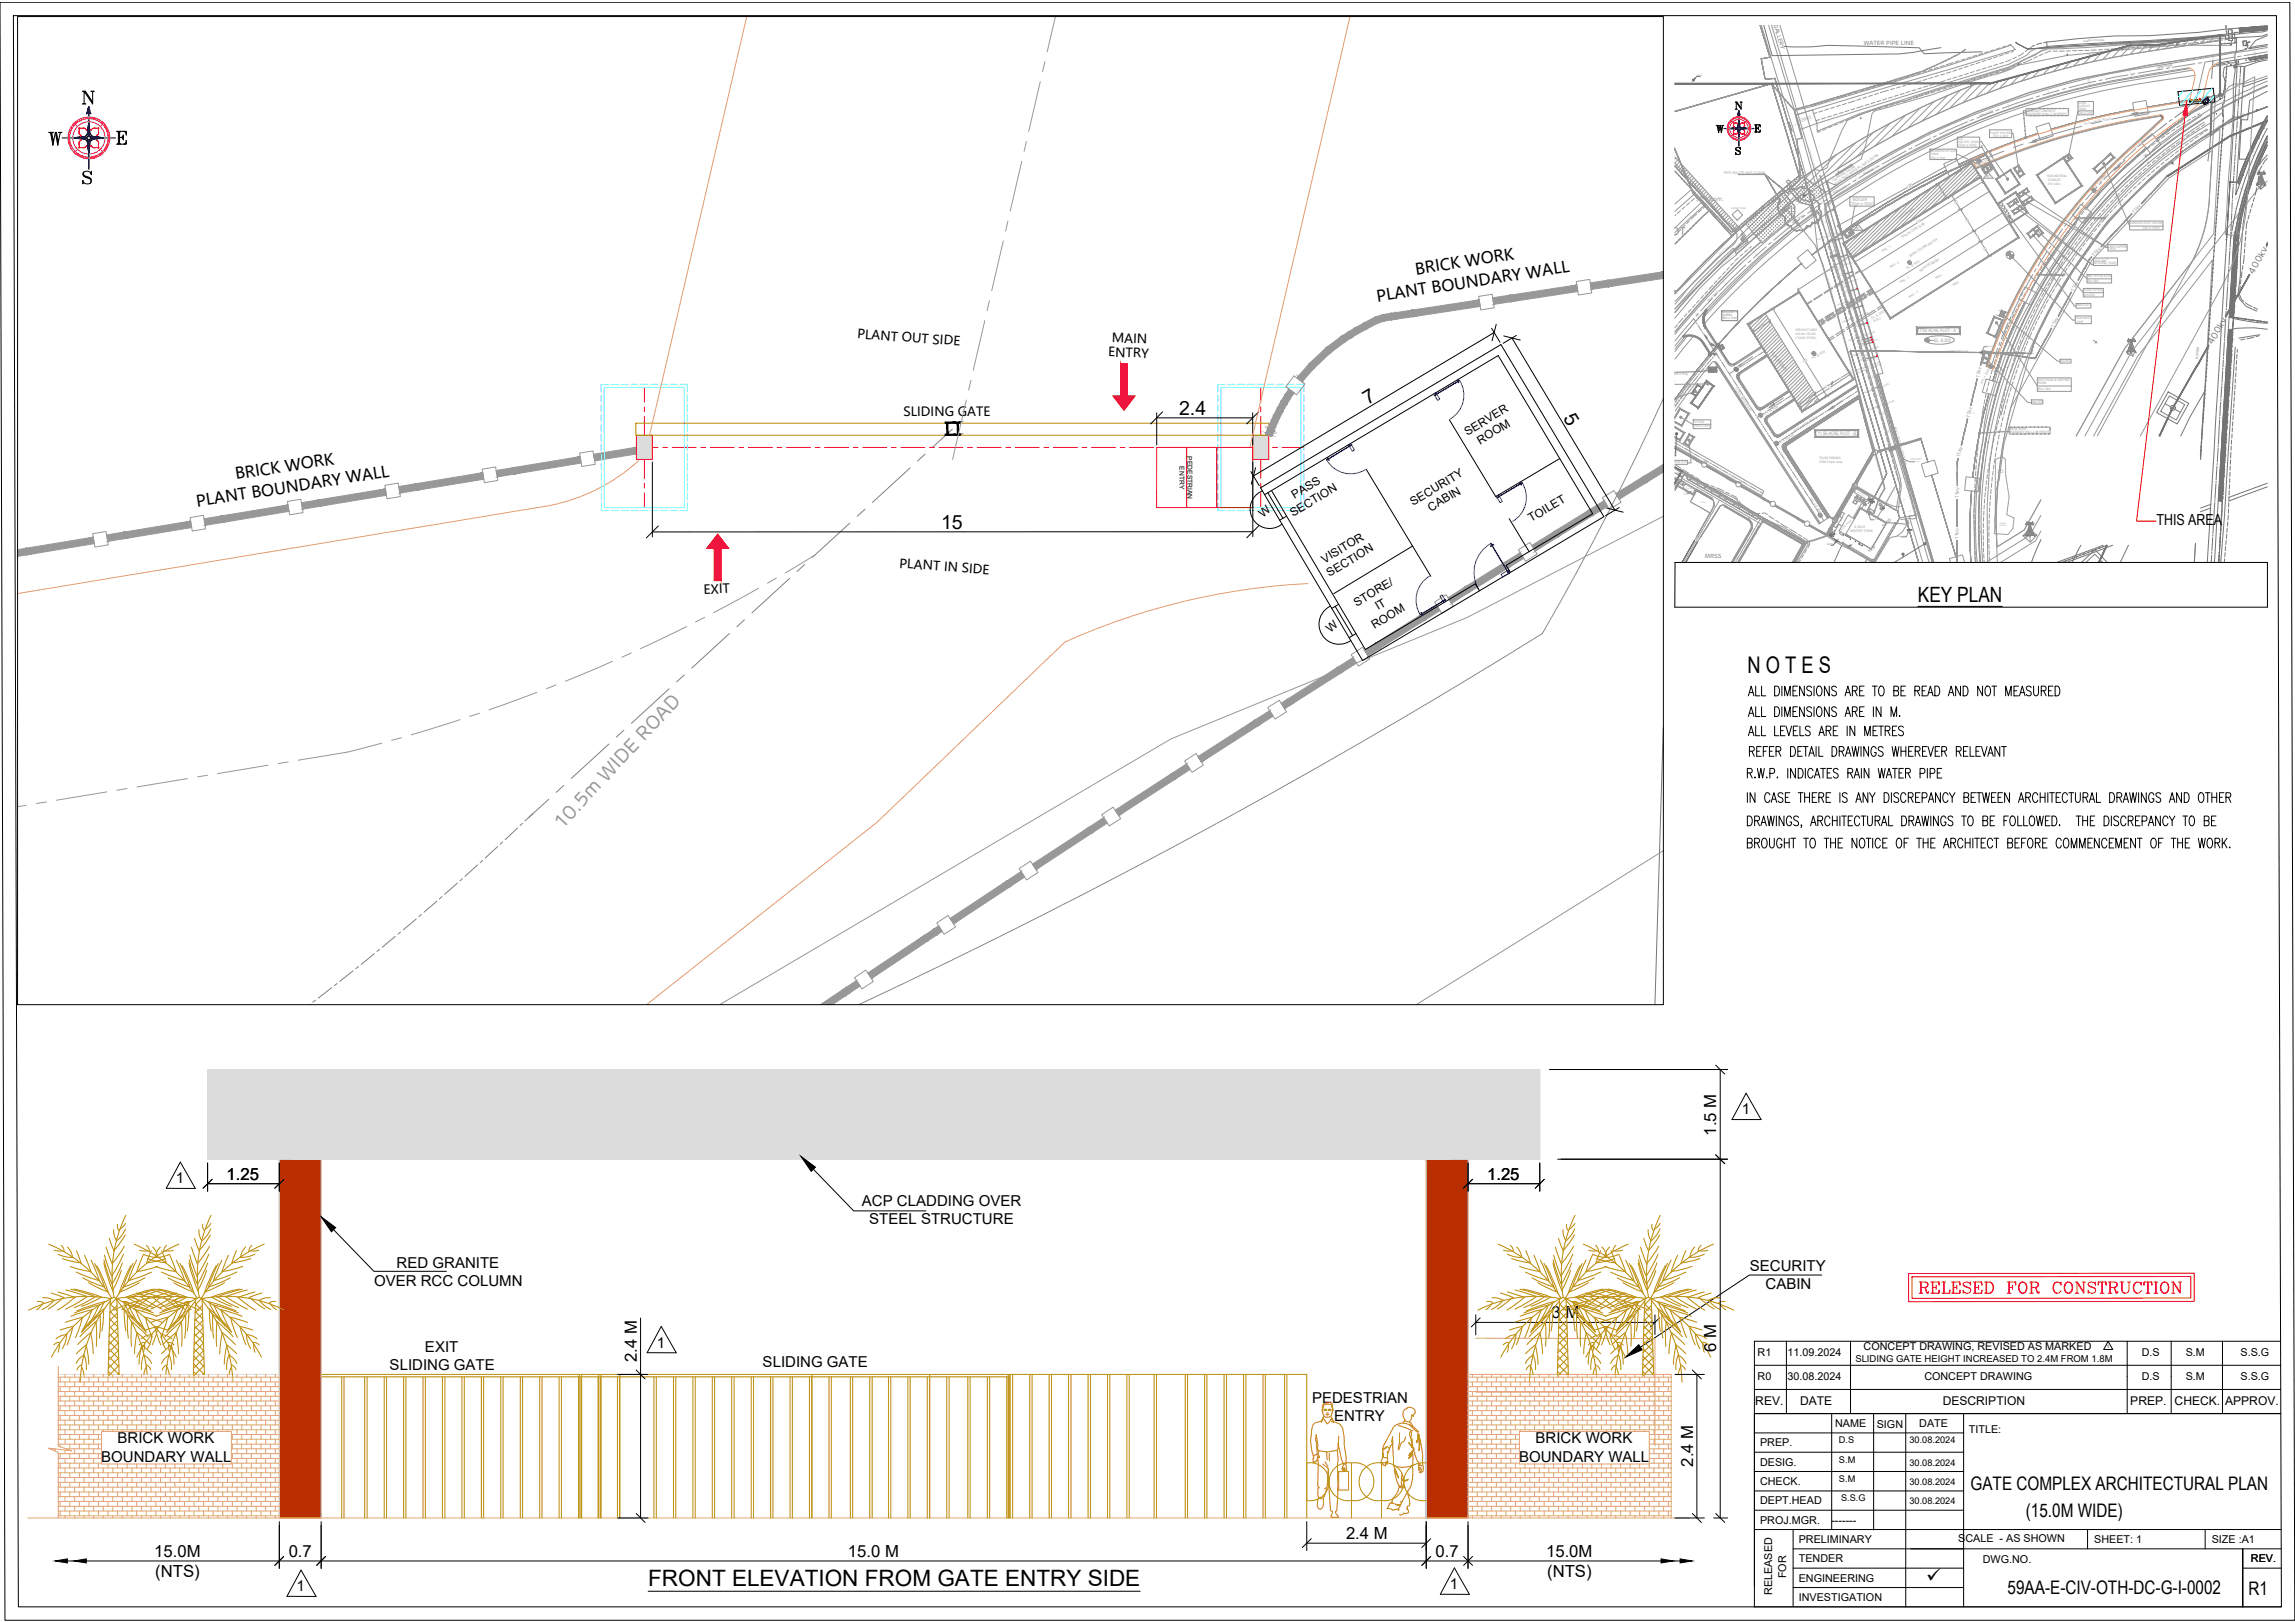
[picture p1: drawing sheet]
<svg xmlns="http://www.w3.org/2000/svg" width="841mm" height="594mm" viewBox="0 0 841 594" stroke-linecap="round" stroke-linejoin="round" font-family="sans-serif">
<defs><g id="words">
<text font-size="8.4" fill="#f0f" x="16.6" y="54.3">W</text>
<text font-size="8.4" x="640.3" y="246.6">N O T E S</text>
<text font-size="8.3" x="237.5" y="581">FRONT ELEVATION FROM GATE ENTRY SIDE</text>
<text font-size="7.7" x="702.8" y="220.5">KEY PLAN</text>
<text font-size="7.5" fill="#f00" x="702" y="474.8">RELESED FOR CONSTRUCTION</text>
<g font-size="7.2">
<text x="501.3" y="148.3" transform="rotate(-31 501.3 148.3)">7</text>
<text x="432.1" y="152.1">2.4</text>
<text x="572.8" y="153.1" transform="rotate(59 572.8 153.1)">5</text>
<text x="344.8" y="193.8">15</text>
</g>
<text font-size="7.2" fill="#989898" x="206.5" y="303.5" transform="rotate(-47 206.5 303.5)">10.5m WIDE ROAD</text>
<text font-size="7" x="705.9" y="579.9">ü</text>
<g font-size="6.8">
<text x="722.1" y="545.6">GATE COMPLEX ARCHITECTURAL PLAN</text>
<text x="742.4" y="555.7">(15.0M WIDE)</text>
<text x="735.7" y="583.8">59AA-E-CIV-OTH-DC-G-I-0002</text>
<text x="824" y="584.3">R1</text>
</g>
<g font-size="6.1">
<text x="628.9" y="415.9" transform="rotate(-90 628.9 415.9)">1.5 M</text>
<text x="83.1" y="432.1">1.25</text>
<text x="545" y="432.1">1.25</text>
<text x="568.6" y="482.9">3 M</text>
<text x="628.9" y="495.3" transform="rotate(-90 628.9 495.3)">6 M</text>
<text x="233.4" y="499" transform="rotate(-90 233.4 499)">2.4 M</text>
<text x="620.5" y="537.2" transform="rotate(-90 620.5 537.2)">2.4 M</text>
<text x="493.3" y="563.8">2.4 M</text>
<text x="56.5" y="570.2">15.0M</text>
<text x="105.8" y="570.3">0.7</text>
<text x="310.7" y="570.3">15.0 M</text>
<text x="526.1" y="570.3">0.7</text>
<text x="566.6" y="570.2">15.0M</text>
<text x="56.9" y="577.5">(NTS)</text>
<text x="567" y="577.5">(NTS)</text>
</g>
<g font-size="5.8">
<text x="518.9" y="100.6" transform="rotate(-9 518.9 100.6)">BRICK WORK</text>
<text x="504.8" y="110.5" transform="rotate(-9 504.8 110.5)">PLANT BOUNDARY WALL</text>
<text x="86.5" y="175.6" transform="rotate(-9 86.5 175.6)">BRICK WORK</text>
<text x="72.3" y="185.6" transform="rotate(-9 72.3 185.6)">PLANT BOUNDARY WALL</text>
</g>
<text font-size="5.7" fill="#f0f" x="627.6" y="49.7">W</text>
<text font-size="5.6" x="790.2" y="192.2">THIS AREA</text>
<g font-size="5.5">
<text x="638.3" y="408.2">1</text>
<text x="64.5" y="433.4">1</text>
<text x="315.8" y="441.8">ACP CLADDING OVER</text>
<text x="318.6" y="448.5">STEEL STRUCTURE</text>
<text x="145.3" y="464.5">RED GRANITE</text>
<text x="641.3" y="465.6">SECURITY</text>
<text x="137.1" y="471.1">OVER RCC COLUMN</text>
<text x="647" y="472.2">CABIN</text>
<text x="155.7" y="495">EXIT</text>
<text x="240.7" y="493.6">1</text>
<text x="142.8" y="501.6">SLIDING GATE</text>
<text x="279.5" y="500.8">SLIDING GATE</text>
<text x="480.8" y="513.9">PEDESTRIAN</text>
<text x="488.9" y="520.4">ENTRY</text>
<text x="43.1" y="528.7">BRICK WORK</text>
<text x="562.7" y="528.7">BRICK WORK</text>
<text x="37.1" y="535.3">BOUNDARY WALL</text>
<text x="556.7" y="535.3">BOUNDARY WALL</text>
<text x="108.7" y="582.8">1</text>
<text x="531.3" y="582.1">1</text>
</g>
<g font-size="4.7">
<text x="314.1" y="123.9" transform="rotate(4 314.1 123.9)">PLANT OUT SIDE</text>
<text x="407.4" y="125.3" transform="rotate(2 407.4 125.3)">MAIN</text>
<text x="406.1" y="130.6" transform="rotate(2 406.1 130.6)">ENTRY</text>
<text x="331" y="152.5">SLIDING GATE</text>
<text x="329.5" y="207.9" transform="rotate(4 329.5 207.9)">PLANT IN SIDE</text>
<text x="257.9" y="217.5" transform="rotate(-2 257.9 217.5)">EXIT</text>
</g>
<g font-size="4.4">
<text x="643.3" y="514.6">REV.</text>
<text x="659.7" y="514.6">DATE</text>
<text x="711.9" y="514.6">DESCRIPTION</text>
<text x="780.7" y="514.6">PREP.</text>
<text x="796.9" y="514.6">CHECK.</text>
<text x="815.4" y="514.6">APPROV.</text>
</g>
<g font-size="4.3">
<text x="537.8" y="159.5" transform="rotate(-31 537.8 159.5)">SERVER</text>
<text x="542.4" y="162.8" transform="rotate(-31 542.4 162.8)">ROOM</text>
<text x="474.4" y="182.9" transform="rotate(-31 474.4 182.9)">PASS</text>
<text x="517.9" y="185.3" transform="rotate(-31 517.9 185.3)">SECURITY</text>
<text x="462.9" y="189.8" transform="rotate(-42 462.9 189.8)">W</text>
<text x="473.9" y="189.3" transform="rotate(-31 473.9 189.3)">SECTION</text>
<text x="524.4" y="187.5" transform="rotate(-31 524.4 187.5)">CABIN</text>
<text x="561.1" y="191.3" transform="rotate(-31 561.1 191.3)">TOILET</text>
<text x="485.4" y="206.4" transform="rotate(-31 485.4 206.4)">VISITOR</text>
<text x="487.3" y="211.3" transform="rotate(-31 487.3 211.3)">SECTION</text>
<text x="497.2" y="222.3" transform="rotate(-31 497.2 222.3)">STORE/</text>
<text x="505" y="223.6" transform="rotate(-31 505 223.6)">IT</text>
<text x="487.6" y="232" transform="rotate(-41 487.6 232)">W</text>
<text x="503.7" y="230.4" transform="rotate(-31 503.7 230.4)">ROOM</text>
</g>
<g font-size="4">
<text x="644.1" y="496.5">R1</text>
<text x="655.1" y="496.6">11.09.2024</text>
<text x="682.9" y="494.6">CONCEPT DRAWING, REVISED AS MARKED</text>
<text x="784.9" y="496.5">D.S</text>
<text x="801" y="496.5">S.M</text>
<text x="821.1" y="496.5">S.S.G</text>
<text x="644.1" y="505.4">R0</text>
<text x="655.1" y="505.4">30.08.2024</text>
<text x="705.2" y="505.3">CONCEPT DRAWING</text>
<text x="784.9" y="505.4">D.S</text>
<text x="801" y="505.4">S.M</text>
<text x="821.1" y="505.4">S.S.G</text>
<text x="672.5" y="522.7">NAME</text>
<text x="687.7" y="522.9">SIGN</text>
<text x="703.3" y="522.7">DATE</text>
<text x="721.5" y="525">TITLE:</text>
<text x="645" y="529.8">PREP.</text>
<text x="645" y="536.8">DESIG.</text>
<text x="645" y="543.9">CHECK.</text>
<text x="645" y="551">DEPT.HEAD</text>
<text x="645" y="558.1">PROJ.MGR.</text>
<text x="671.1" y="558.1">-------</text>
<text x="659.2" y="565.2">PRELIMINARY</text>
<text x="717.6" y="565">SCALE - AS SHOWN</text>
<text x="767.4" y="565.2">SHEET: 1</text>
<text x="810.5" y="565.2">SIZE :A1</text>
<text x="659.2" y="572.2">TENDER</text>
<text x="726.6" y="572.5">DWG.NO.</text>
<text x="824.9" y="572.1">REV.</text>
<text x="654.6" y="578" transform="rotate(-90 654.6 578)">FOR</text>
<text x="659.2" y="579.3">ENGINEERING</text>
<text x="649.4" y="584.2" transform="rotate(-90 649.4 584.2)">RELEASED</text>
<text x="659.2" y="586.4">INVESTIGATION</text>
</g>
<text font-size="3.9" fill="#989898" x="607.7" y="85.9">PLOT</text>
<text font-size="3.5" x="679.9" y="499">SLIDING GATE HEIGHT INCREASED TO 2.4M FROM 1.8M</text>
<g font-size="3.4" fill="#767676">
<text x="825.8" y="100.6" transform="rotate(-60 825.8 100.6)">400kv</text>
<text x="810.8" y="126.5" transform="rotate(-60 810.8 126.5)">400kv</text>
</g>
<g font-size="3.4">
<text x="673.9" y="528.7">D.S</text>
<text x="699.7" y="528.7">30.08.2024</text>
<text x="673.9" y="535.7">S.M</text>
<text x="699.7" y="536.9">30.08.2024</text>
<text x="673.9" y="542.9">S.M</text>
<text x="699.7" y="544">30.08.2024</text>
<text x="674.7" y="549.9">S.S.G</text>
<text x="699.7" y="551">30.08.2024</text>
</g>
<g font-size="2.5">
<text x="435.1" y="167.1" transform="rotate(90 435.1 167.1)">PEDESTRIAN</text>
<text x="432.2" y="170.8" transform="rotate(89 432.2 170.8)">ENTRY</text>
</g>
<text font-size="2.3" fill="#989898" x="621.4" y="73.5">924 Sqm.</text>
<g font-size="2.2" fill="#767676">
<text x="647.2" y="-.1" transform="rotate(74 647.2 -.1)">NVEYOR GALLERY</text>
<text x="683" y="16.4">WATER PIPE LINE</text>
<text x="624.7" y="204.3">MRSS</text>
</g>
<g font-size="2" fill="#989898">
<text x="782.2" y="78.3" transform="rotate(-47 782.2 78.3)">11kv</text>
<text x="767.4" y="94.1" transform="rotate(-47 767.4 94.1)">11kv</text>
<text x="760" y="106.8" transform="rotate(-61 760 106.8)">11kv</text>
<text x="752.7" y="120" transform="rotate(-61 752.7 120)">11kv</text>
<text x="725.4" y="138.3" transform="rotate(-77 725.4 138.3)">11kv</text>
<text x="721.9" y="152.9" transform="rotate(-76 721.9 152.9)">11kv</text>
<text x="718.4" y="167.5" transform="rotate(-77 718.4 167.5)">11kv</text>
<text x="717.9" y="182.3" transform="rotate(-89 717.9 182.3)">11kv</text>
<text x="717.8" y="197.3" transform="rotate(-90 717.8 197.3)">11kv</text>
</g>
<g font-size="1.7" fill="#989898">
<text x="699" y="69.6" transform="rotate(-35 699 69.6)">195</text>
<text x="702.7" y="121.7">17.60 ACRE PLOT - A</text>
<text x="708.9" y="125.1">EL. 8.200</text>
<text x="648.7" y="129.2" transform="rotate(51 648.7 129.2)">FUTURE BAY</text>
<text x="666.1" y="159.3">11.56 ACRE PLOT - B</text>
<text x="690.2" y="193.6" transform="rotate(-45 690.2 193.6)">11.86</text>
</g>
<text font-size="1.7" fill="#767676" x="685" y="202.7" transform="rotate(-46 685 202.7)">11.9</text>
<text font-size="1.7" x="772" y="493.7">1</text>
<g font-size="1.5" fill="#989898">
<text x="727.8" y="65.1">R1</text>
<text x="677.9" y="75.1">(10m x 10m)</text>
<text x="678.9" y="73.6">BOILER</text>
<text x="680.2" y="84.2">R1</text>
</g>
<g font-size="1.3" fill="#767676">
<text x="817" y="45.7" transform="rotate(-45 817 45.7)">7.96</text>
<text x="821.3" y="43.8" transform="rotate(-45 821.3 43.8)">8.04</text>
<text x="804.9" y="127.1" transform="rotate(93 804.9 127.1)">FENCE</text>
</g>
<g font-size="1.3" fill="#989898">
<text x="631.7" y="63.6">PIPE ROUTE NOT CLEAR</text>
<text x="672" y="66.6" transform="rotate(-35 672 66.6)">TAPPING FROM</text>
<text x="672.9" y="67.7" transform="rotate(-35 672.9 67.7)">EXISTING WATER LINE 500NB</text>
<text x="627" y="74.8" transform="rotate(-131 627 74.8)">11KV HT CABLE</text>
<text x="731.7" y="130.4" transform="rotate(-45 731.7 130.4)">6.47</text>
<text x="678" y="194.8">WATER TANK</text>
<text x="679.5" y="193.3">4 MLD</text>
</g>
<g font-size="1.2" fill="#767676">
<text x="790.7" y="25.2" transform="rotate(-12 790.7 25.2)">MAIN ROAD</text>
<text x="606.2" y="140.3">MAIN OFFICE</text>
<text x="607.2" y="166.6">(10m x 12m)</text>
</g>
<g font-size="1.2" fill="#989898">
<text x="743" y="42">BOUNDARY WALL 2.1M HEIGHT</text>
<text x="743.1" y="40.9">PRECAST CONCRETE</text>
<text x="761.4" y="38.1">CUBE</text>
<text x="761.5" y="41.6">(3m x 3m)</text>
<text x="761.5" y="39.3">CURING</text>
<text x="761.5" y="40.4">TANK</text>
<text x="725.7" y="42.9" transform="rotate(-22 725.7 42.9)">MAIN ROAD</text>
<text x="763.7" y="45.8" transform="rotate(-11 763.7 45.8)">10.5m WIDE ROAD</text>
<text x="717.5" y="53.6">(10m x 10m)</text>
<text x="717.6" y="52.3">WATER TANK</text>
<text x="717.7" y="51.2">UG</text>
<text x="729.1" y="48.9">PUMP HOUSE</text>
<text x="730.4" y="50.1">(3m x 4m)</text>
<text x="707.3" y="55.7">SEDIMENTATION</text>
<text x="707.3" y="56.9">TANK</text>
<text x="707.3" y="58.1">(5m x 5m)</text>
<text x="781.7" y="55.3" transform="rotate(-38 781.7 55.3)">7.5m WIDE ROAD</text>
<text x="683.2" y="64.3" transform="rotate(-30 683.2 64.3)">MAIN ROAD</text>
<text x="723.2" y="61.4" transform="rotate(-24 723.2 61.4)">RTL = 8.25M</text>
<text x="750.4" y="65">RAW MATERIAL</text>
<text x="672" y="71.2" transform="rotate(-30 672 71.2)">MAIN ROAD</text>
<text x="711.5" y="70.7" transform="rotate(-36 711.5 70.7)">20</text>
<text x="750.4" y="66.4">STORAGE</text>
<text x="750.4" y="67.7">37m x 40m</text>
<text x="767.2" y="69.6" transform="rotate(-48 767.2 69.6)">RTL = 8.25M</text>
<text x="716.5" y="74.8" transform="rotate(-36 716.5 74.8)">20</text>
<text x="657" y="82.2" transform="rotate(-36 657 82.2)">MAIN ROAD</text>
<text x="696.4" y="80.3" transform="rotate(-33 696.4 80.3)">FUTURE BAY</text>
<text x="702.6" y="82.2" transform="rotate(-35 702.6 82.2)">180</text>
<text x="720.6" y="81.3" transform="rotate(-34 720.6 81.3)">30</text>
<text x="780.5" y="82.1">LABOUR REST ROOM</text>
<text x="785.3" y="83.9">(3m x 10m)</text>
<text x="697" y="87.3" transform="rotate(-31 697 87.3)">HOLLOW CORE SLAB</text>
<text x="724.3" y="87.3" transform="rotate(-34 724.3 87.3)">15</text>
<text x="689.9" y="92.4" transform="rotate(-31 689.9 92.4)">HALL - 1</text>
<text x="700.1" y="94" transform="rotate(-31 700.1 94)">BEAM, COLUMN, RAFTER</text>
<text x="727.2" y="91.8" transform="rotate(-34 727.2 91.8)">20</text>
<text x="767.2" y="95.8">2NOS 60M</text>
<text x="772" y="95.4">3</text>
<text x="772.5" y="90.7">4 SET HOPPER</text>
<text x="772.5" y="91.7">2 NOS</text>
<text x="668.3" y="100.6" transform="rotate(-34 668.3 100.6)">75</text>
<text x="692.9" y="98.2" transform="rotate(-31 692.9 98.2)">HALL - 2</text>
<text x="698.8" y="98.6" transform="rotate(-27 698.8 98.6)">EL. 8.500</text>
<text x="703.7" y="99.5" transform="rotate(-31 703.7 99.5)">REINFORCEMENT</text>
<text x="764.8" y="101.6">RMC OFFICE &amp; LAB</text>
<text x="767.2" y="96.9">BATCHING PLANT</text>
<text x="696.5" y="103.8" transform="rotate(-32 696.5 103.8)">HALL - 3</text>
<text x="709.5" y="102.2" transform="rotate(-32 709.5 102.2)">WALL</text>
<text x="715.9" y="104.8" transform="rotate(-31 715.9 104.8)">WALL</text>
<text x="763.5" y="106.7">CLIENT OFFICE</text>
<text x="764.9" y="103.2">(5m x 8m)</text>
<text x="626.2" y="110.7" transform="rotate(-45 626.2 110.7)">MAIN ROAD</text>
<text x="699.8" y="109" transform="rotate(-31 699.8 109)">HALL - 4</text>
<text x="761.1" y="112.2">6NOS SILO</text>
<text x="763.5" y="108.3">(4m x 6m)</text>
<text x="685.9" y="116.9" transform="rotate(-27 685.9 116.9)">EL. 8.000</text>
<text x="686.7" y="118" transform="rotate(-27 686.7 118)">(FGL)</text>
<text x="760.7" y="118.1">LIGHT</text>
<text x="760.9" y="116.9">HIGH MAST</text>
<text x="645.2" y="120.2" transform="rotate(-36 645.2 120.2)">24</text>
<text x="658" y="121.4">OPEN EOT YARD</text>
<text x="658" y="124.2">(7 DAYS STOCK)</text>
<text x="658" y="122.7">48.0 M x 122.0 M</text>
<text x="734.3" y="123.3" transform="rotate(-65 734.3 123.3)">7.5m WIDE ROAD</text>
<text x="664.3" y="131.6" transform="rotate(-27 664.3 131.6)">EL. 8.500</text>
<text x="660.9" y="133.1" transform="rotate(-34 660.9 133.1)">122</text>
<text x="755.2" y="132.6">DG SET</text>
<text x="635.8" y="142.2" transform="rotate(57 635.8 142.2)">10.5m WIDE ROAD</text>
<text x="669.1" y="142.3" transform="rotate(-34 669.1 142.3)">24</text>
<text x="670.3" y="142.7" transform="rotate(-36 670.3 142.7)">72</text>
<text x="674.3" y="139.1" transform="rotate(-36 674.3 139.1)">24</text>
<text x="726.5" y="140.6" transform="rotate(-63 726.5 140.6)">RTL = 8.45M</text>
<text x="746.8" y="142.7">(8m x 10m)</text>
<text x="746.9" y="140.8">ROOM</text>
<text x="746.9" y="139.6">ELECTRICAL &amp; CONTROL</text>
<text x="661.8" y="147" transform="rotate(-34 661.8 147)">24</text>
<text x="744.7" y="147.5">5kld STP</text>
<text x="620.9" y="155">STORE</text>
<text x="645.8" y="152.8" transform="rotate(-32 645.8 152.8)">RTL = 8.25M</text>
<text x="620.6" y="156.4">(10m x 8m)</text>
<text x="657.5" y="158.3" transform="rotate(-31 657.5 158.3)">10.5m WIDE ROAD</text>
<text x="736.5" y="157.5">BRICK WORK</text>
<text x="736.5" y="158.6">BOUNDARY WALL 2.4M HEIGHT</text>
<text x="651.6" y="163.1" transform="rotate(-32 651.6 163.1)">RTL = 8.25M</text>
<text x="613.4" y="169.7">5kld STP</text>
<text x="666.7" y="168">TRUCK PARKING</text>
<text x="666.7" y="169.4">(7960.0 Sqmt. area)</text>
<text x="663.1" y="182.6" transform="rotate(55 663.1 182.6)">RTL = 8.25M</text>
</g>
<g font-size="1.2" fill="#808080">
<text x="630.9" y="117">(8m x 5m)</text>
<text x="631" y="114.8">SECURITY</text>
<text x="631.1" y="115.8">CABIN</text>
<text x="613" y="137.5">(5m x 5m)</text>
<text x="614" y="148.7" transform="rotate(-52 614 148.7)">6.0m WIDE ROAD</text>
</g>
<text font-size="1.1" fill="#989898" x="694.1" y="156.2" transform="rotate(74 694.1 156.2)">AD-3C GROUND CONVEYOR</text>
<g font-size=".9" fill="#767676">
<text x="763.5" y="15.3" transform="rotate(-3 763.5 15.3)">RUBBLE PITCHING</text>
<text x="809.8" y="49.2" transform="rotate(-45 809.8 49.2)">6.07</text>
<text x="615.1" y="173.5" transform="rotate(-45 615.1 173.5)">8.77</text>
<text x="669.6" y="199.7">GATE</text>
</g>
<g font-size=".9" fill="#989898">
<text x="659.3" y="44.2" transform="rotate(-17 659.3 44.2)">CONCRETE</text>
<text x="659.5" y="44.8" transform="rotate(-17 659.5 44.8)">PLATFORM</text>
<text x="634.3" y="76.5">WATER TANK</text>
<text x="760.1" y="80.7" transform="rotate(-45 760.1 80.7)">6.20</text>
<text x="771.1" y="80.7" transform="rotate(-45 771.1 80.7)">6.30</text>
<text x="666.1" y="88.1" transform="rotate(-19 666.1 88.1)">Coal Conveyor = 12M from NGL</text>
<text x="669.6" y="99.5" transform="rotate(-19 669.6 99.5)">Coal Conveyor = 11M from NGL</text>
<text x="745.9" y="101.4" transform="rotate(-45 745.9 101.4)">6.26</text>
<text x="756" y="101.6" transform="rotate(-45 756 101.6)">6.60</text>
<text x="671.4" y="105.8" transform="rotate(-19 671.4 105.8)">Coal Conveyor = 10M from NGL</text>
<text x="673.4" y="111.9" transform="rotate(-19 673.4 111.9)">Coal Conveyor = 9M from NGL</text>
<text x="675.3" y="118.1" transform="rotate(-19 675.3 118.1)">Coal Conveyor = 7.2M from NGL</text>
<text x="677.5" y="125.1" transform="rotate(-19 677.5 125.1)">Coal Conveyor = 6.5M from NGL</text>
<text x="678.9" y="130.6" transform="rotate(-19 678.9 130.6)">Coal Conveyor = 5.5M from NGL</text>
<text x="713.9" y="128.8" transform="rotate(1 713.9 128.8)">WATER PIPE LINE</text>
<text x="741.3" y="130.2" transform="rotate(-45 741.3 130.2)">6.19</text>
<text x="680.3" y="135.9" transform="rotate(-19 680.3 135.9)">Coal Conveyor = 4M from NGL</text>
<text x="682.8" y="144.2" transform="rotate(-19 682.8 144.2)">Coal Conveyor = 3.5M from NGL</text>
<text x="684.8" y="150.3" transform="rotate(-19 684.8 150.3)">Coal Conveyor = 2.1M from NGL</text>
<text x="615.6" y="175.7" transform="rotate(-61 615.6 175.7)">GATE</text>
<text x="674.8" y="194.4" transform="rotate(-44 674.8 194.4)">PUMP ROOM</text>
</g>
<g font-size=".7" fill="#767676">
<text x="621.7" y="27.8">VALVE</text>
<text x="795.8" y="60.4">HM</text>
<text x="695.4" y="196.6">AIR VALVE</text>
</g>
<g font-size=".7" fill="#989898">
<text x="657.5" y="73.4">VALVE</text>
<text x="630" y="93.4" transform="rotate(-39 630 93.4)">11KV HT CABLE</text>
<text x="727" y="126.9">AIR VALVE</text>
<text x="767.7" y="126">HM</text>
<text x="731.9" y="173.4">LOGGED</text>
<text x="732" y="172.6">WATER</text>
<text x="680.6" y="180.4" transform="rotate(31 680.6 180.4)">RM PLANT</text>
<text x="644.1" y="190.1" transform="rotate(30 644.1 190.1)">GATE</text>
<text x="685.5" y="190.3">SLUICE VALVE</text>
</g>
<text font-size=".6" fill="#767676" x="830.2" y="51.2" transform="rotate(-45 830.2 51.2)">9.58</text>
<g font-size=".6" fill="#989898">
<text x="668.6" y="79.1" transform="rotate(-45 668.6 79.1)">8.83</text>
<text x="669.6" y="86.3" transform="rotate(-45 669.6 86.3)">8.56</text>
<text x="671.6" y="92.6" transform="rotate(-45 671.6 92.6)">8.44</text>
<text x="673.6" y="99.2" transform="rotate(-44 673.6 99.2)">8.52</text>
<text x="675.6" y="105.6" transform="rotate(-45 675.6 105.6)">8.34</text>
<text x="677.7" y="112.3" transform="rotate(-45 677.7 112.3)">8.44</text>
<text x="679.9" y="118.8" transform="rotate(-45 679.9 118.8)">8.42</text>
<text x="681.9" y="125.7" transform="rotate(-45 681.9 125.7)">8.42</text>
<text x="684" y="132.3" transform="rotate(-45 684 132.3)">8.53</text>
<text x="685.9" y="138.8" transform="rotate(-45 685.9 138.8)">8.53</text>
<text x="687.3" y="145.9" transform="rotate(-45 687.3 145.9)">8.63</text>
<text x="689.8" y="152" transform="rotate(-45 689.8 152)">8.53</text>
<text x="691.8" y="158.6" transform="rotate(-45 691.8 158.6)">8.49</text>
</g>
<g font-size=".5" fill="#767676">
<text x="813.4" y="39.9" transform="rotate(-35 813.4 39.9)">GATE</text>
<text x="818.2" y="44" transform="rotate(-25 818.2 44)">HUME 600MMØ</text>
</g>
<g font-size=".4" fill="#767676">
<text x="807.2" y="16.9">500Ø HDPE U/G PIPE ETP RETURN</text>
<text x="817.5" y="16.7" transform="rotate(-45 817.5 16.7)">9.57</text>
<text x="821.6" y="15.6" transform="rotate(-45 821.6 15.6)">10.65</text>
<text x="821.8" y="17.2" transform="rotate(-45 821.8 17.2)">10.64</text>
<text x="823.2" y="17.1" transform="rotate(-45 823.2 17.1)">10.65</text>
<text x="765" y="20.1" transform="rotate(-6 765 20.1)">500Ø HDPE U/G PIPE ETP RETURN</text>
<text x="818" y="21.3" transform="rotate(-45 818 21.3)">10.08</text>
<text x="819" y="19.8" transform="rotate(-43 819 19.8)">10.17</text>
<text x="822.9" y="21.9">LP</text>
<text x="824.1" y="19" transform="rotate(-45 824.1 19)">10.29</text>
<text x="731.1" y="27.7" transform="rotate(-20 731.1 27.7)">500Ø HDPE U/G PIPE ETP RETURN</text>
<text x="787.3" y="24.9" transform="rotate(-45 787.3 24.9)">9.37</text>
<text x="760.7" y="30.2" transform="rotate(-45 760.7 30.2)">9.22</text>
<text x="828" y="49.8" transform="rotate(-45 828 49.8)">9.78</text>
<text x="829.1" y="50.3" transform="rotate(-45 829.1 50.3)">9.69</text>
<text x="824.7" y="56.8" transform="rotate(-45 824.7 56.8)">9.69</text>
<text x="825.7" y="57.2" transform="rotate(-45 825.7 57.2)">9.59</text>
<text x="827" y="57.9" transform="rotate(-45 827 57.9)">9.46</text>
<text x="821.2" y="65.3" transform="rotate(-45 821.2 65.3)">9.52</text>
<text x="822.3" y="65.7" transform="rotate(-45 822.3 65.7)">9.46</text>
<text x="819.1" y="71.7" transform="rotate(-45 819.1 71.7)">9.42</text>
<text x="821.1" y="69.4" transform="rotate(-45 821.1 69.4)">9.39</text>
<text x="822.4" y="69.9" transform="rotate(-45 822.4 69.9)">9.30</text>
<text x="823.6" y="66.3" transform="rotate(-45 823.6 66.3)">9.34</text>
<text x="819.1" y="76.7" transform="rotate(-45 819.1 76.7)">9.33</text>
<text x="819.2" y="73.1" transform="rotate(-45 819.2 73.1)">9.40</text>
<text x="819.8" y="74.6" transform="rotate(-45 819.8 74.6)">9.33</text>
<text x="821.7" y="72.6" transform="rotate(-45 821.7 72.6)">9.28</text>
<text x="819.4" y="79" transform="rotate(-45 819.4 79)">9.28</text>
<text x="818.5" y="85.5" transform="rotate(-45 818.5 85.5)">9.25</text>
<text x="614.8" y="175.9" transform="rotate(-45 614.8 175.9)">8.65</text>
<text x="615.6" y="174.8" transform="rotate(-45 615.6 174.8)">8.76</text>
<text x="616" y="176.4" transform="rotate(-45 616 176.4)">8.65</text>
<text x="621.7" y="196.8" transform="rotate(-45 621.7 196.8)">8.72</text>
<text x="676.7" y="196.4" transform="rotate(28 676.7 196.4)">STEP</text>
<text x="619.7" y="201.6" transform="rotate(-45 619.7 201.6)">8.7</text>
<text x="621.8" y="198.9" transform="rotate(-45 621.8 198.9)">8.71</text>
<text x="640.5" y="198" transform="rotate(-45 640.5 198)">8.67</text>
<text x="617.6" y="206.5" transform="rotate(-45 617.6 206.5)">8.71</text>
<text x="636.6" y="204.9" transform="rotate(-45 636.6 204.9)">8.69</text>
</g>
<g font-size=".4" fill="#808080">
<text x="803.8" y="22.2" transform="rotate(-45 803.8 22.2)">9.83</text>
<text x="616.8" y="119.1" transform="rotate(-45 616.8 119.1)">9.15</text>
</g>
<g font-size=".4" fill="#989898">
<text x="743.5" y="35.2" transform="rotate(-45 743.5 35.2)">9.29</text>
<text x="656" y="46.4" transform="rotate(-17 656 46.4)">HUME PIPE 1000Ø</text>
<text x="723.9" y="42.1" transform="rotate(-45 723.9 42.1)">9.2</text>
<text x="662.6" y="53.4" transform="rotate(73 662.6 53.4)">CCTV CAMERA CABLE RUN TO CONVEYOR</text>
<text x="706.9" y="49.5" transform="rotate(-45 706.9 49.5)">9.21</text>
<text x="693" y="56.9" transform="rotate(-45 693 56.9)">9.23</text>
<text x="654.4" y="66.4">SECURITY</text>
<text x="654.9" y="67">ROOM</text>
<text x="660.6" y="71.9" transform="rotate(-45 660.6 71.9)">9.28</text>
<text x="666.7" y="68" transform="rotate(-33 666.7 68)">500Ø HDPE PIPE ETP RETURN</text>
<text x="669.5" y="71.3" transform="rotate(-45 669.5 71.3)">9.16</text>
<text x="677.1" y="66.3" transform="rotate(-45 677.1 66.3)">9.25</text>
<text x="654" y="77.8" transform="rotate(-45 654 77.8)">7.30</text>
<text x="654.5" y="76.9" transform="rotate(-45 654.5 76.9)">7.45</text>
<text x="654.8" y="77.4" transform="rotate(-47 654.8 77.4)">8.18</text>
<text x="655.4" y="76.2" transform="rotate(-45 655.4 76.2)">7.52</text>
<text x="657.1" y="73.4" transform="rotate(-45 657.1 73.4)">9.3</text>
<text x="658.1" y="75.7" transform="rotate(-37 658.1 75.7)">CC ROAD</text>
<text x="660.5" y="77.9" transform="rotate(-45 660.5 77.9)">9.26</text>
<text x="661.1" y="72.1" transform="rotate(-45 661.1 72.1)">7.69</text>
<text x="661.7" y="72.1" transform="rotate(-45 661.7 72.1)">9.23</text>
<text x="662.9" y="75.4" transform="rotate(-45 662.9 75.4)">9.28</text>
<text x="663.6" y="75.5" transform="rotate(-45 663.6 75.5)">9.21</text>
<text x="665.4" y="77.4" transform="rotate(-45 665.4 77.4)">9.32</text>
<text x="666.8" y="76.3" transform="rotate(-45 666.8 76.3)">9.28</text>
<text x="668.5" y="76.9" transform="rotate(-45 668.5 76.9)">9.07</text>
<text x="668.7" y="75.2" transform="rotate(-45 668.7 75.2)">9.32</text>
<text x="655.7" y="81.5" transform="rotate(-45 655.7 81.5)">9.23</text>
<text x="657.1" y="80.4" transform="rotate(-45 657.1 80.4)">9.23</text>
<text x="666.5" y="78.5" transform="rotate(-45 666.5 78.5)">9.16</text>
<text x="667" y="79.6" transform="rotate(-47 667 79.6)">8.96</text>
<text x="638" y="85.9" transform="rotate(-45 638 85.9)">7.55</text>
<text x="639.4" y="88.4" transform="rotate(-45 639.4 88.4)">7.67</text>
<text x="641.1" y="89" transform="rotate(-45 641.1 89)">7.30</text>
<text x="642.5" y="87.9" transform="rotate(-45 642.5 87.9)">7.25</text>
<text x="673.6" y="88" transform="rotate(74 673.6 88)">AD-3C CONVEYOR GALLERY</text>
<text x="635.5" y="91.8" transform="rotate(-45 635.5 91.8)">7.72</text>
<text x="636.5" y="93.3" transform="rotate(-45 636.5 93.3)">7.22</text>
<text x="638.4" y="91.4" transform="rotate(-45 638.4 91.4)">7.30</text>
<text x="642.9" y="92.3" transform="rotate(-45 642.9 92.3)">9.23</text>
<text x="670.7" y="94.6" transform="rotate(-45 670.7 94.6)">7.29</text>
<text x="673.7" y="93.5" transform="rotate(-45 673.7 93.5)">7.17</text>
<text x="674.5" y="91.5" transform="rotate(73 674.5 91.5)">AD-3C CONVEYOR GALLERY</text>
<text x="637.5" y="97.2" transform="rotate(-45 637.5 97.2)">9.18</text>
<text x="669.7" y="101.9" transform="rotate(73 669.7 101.9)">2 NOS 500Ø HDPE PIPE DM TO 4MLD</text>
<text x="628.2" y="106.4" transform="rotate(-45 628.2 106.4)">9.21</text>
<text x="680.6" y="130.5">Coal Conveyor Base</text>
<text x="680.6" y="131">Plate Top RL 10.600</text>
<text x="681.4" y="131.7">Foundation</text>
<text x="638.6" y="134.6" transform="rotate(-32 638.6 134.6)">RTL = 8.25M</text>
<text x="681.4" y="132.2">Top RL :- 9.650</text>
<text x="680.7" y="143" transform="rotate(-45 680.7 143)">7.37</text>
<text x="682.4" y="149.3" transform="rotate(-45 682.4 149.3)">7.06</text>
<text x="685.2" y="159.9" transform="rotate(-45 685.2 159.9)">6.58</text>
<text x="686" y="163.7" transform="rotate(75 686 163.7)">2 NOS 500Ø HDPE PIPE DM TO 4MLD</text>
<text x="687.4" y="167.1" transform="rotate(-45 687.4 167.1)">6.69</text>
<text x="692.2" y="165.5" transform="rotate(-45 692.2 165.5)">7.28</text>
<text x="616.3" y="173.8" transform="rotate(-45 616.3 173.8)">8.71</text>
<text x="688.5" y="172.1" transform="rotate(-45 688.5 172.1)">6.56</text>
<text x="700.1" y="169.1">up with red colour</text>
<text x="700.2" y="168.5">on the ground mark</text>
<text x="617" y="174.2" transform="rotate(-45 617 174.2)">8.64</text>
<text x="617.7" y="179.3">PLATFORM</text>
<text x="617.8" y="178.7">CC</text>
<text x="617.9" y="176.6" transform="rotate(-45 617.9 176.6)">8.68</text>
<text x="618" y="175.1" transform="rotate(-45 618 175.1)">8.67</text>
<text x="621.5" y="179.5" transform="rotate(-45 621.5 179.5)">8.69</text>
<text x="689.7" y="177" transform="rotate(-45 689.7 177)">7.22</text>
<text x="689.8" y="175.7" transform="rotate(-45 689.8 175.7)">6.60</text>
<text x="690.2" y="176" transform="rotate(-45 690.2 176)">7.24</text>
<text x="690.3" y="179.4" transform="rotate(-45 690.3 179.4)">6.82</text>
<text x="696.4" y="177.1" transform="rotate(-45 696.4 177.1)">8.4</text>
<text x="696.6" y="178.9" transform="rotate(-45 696.6 178.9)">8.4</text>
<text x="698.6" y="178.8" transform="rotate(-45 698.6 178.8)">8.43</text>
<text x="616.8" y="180.7">PARKING</text>
<text x="616.8" y="181.2">SHED</text>
<text x="620.3" y="183" transform="rotate(-60 620.3 183)">FENCE</text>
<text x="627.6" y="183.7" transform="rotate(-45 627.6 183.7)">8.69</text>
<text x="627.9" y="185.7" transform="rotate(-45 627.9 185.7)">8.69</text>
<text x="630.1" y="185.9" transform="rotate(-45 630.1 185.9)">8.71</text>
<text x="630.9" y="183.4" transform="rotate(-45 630.9 183.4)">8.69</text>
<text x="631.9" y="185.6" transform="rotate(-45 631.9 185.6)">8.68</text>
<text x="634.1" y="184.9" transform="rotate(-45 634.1 184.9)">8.6</text>
<text x="688.1" y="183.4" transform="rotate(-45 688.1 183.4)">7.49</text>
<text x="689.3" y="181.6" transform="rotate(-45 689.3 181.6)">6.96</text>
<text x="691.6" y="183.3" transform="rotate(-61 691.6 183.3)">PIPELINE UNDER GROUND</text>
<text x="696.2" y="180.7" transform="rotate(-45 696.2 180.7)">8.37</text>
<text x="699.6" y="182" transform="rotate(-45 699.6 182)">8.33</text>
<text x="627" y="188.7" transform="rotate(-45 627 188.7)">8.71</text>
<text x="640.9" y="189.9" transform="rotate(-45 640.9 189.9)">8.66</text>
<text x="643.8" y="190.6" transform="rotate(-45 643.8 190.6)">8.62</text>
<text x="645.4" y="191.1" transform="rotate(-45 645.4 191.1)">8.62</text>
<text x="679.3" y="189.3" transform="rotate(-61 679.3 189.3)">PIPELINE UNDER GROUND</text>
<text x="679.3" y="190.6" transform="rotate(-45 679.3 190.6)">11.64</text>
<text x="681.5" y="186.6" transform="rotate(-45 681.5 186.6)">11.81</text>
<text x="684.7" y="187.7" transform="rotate(-45 684.7 187.7)">8.95</text>
<text x="685.2" y="186.8" transform="rotate(-45 685.2 186.8)">8.96</text>
<text x="686.1" y="188.4" transform="rotate(-45 686.1 188.4)">7.80</text>
<text x="686.3" y="187.8" transform="rotate(-45 686.3 187.8)">7.60</text>
<text x="686.8" y="187.7" transform="rotate(-45 686.8 187.7)">8.93</text>
<text x="692.4" y="191.4" transform="rotate(5 692.4 191.4)">PIPELINE UNDER GROUND</text>
<text x="696" y="190" transform="rotate(-45 696 190)">8.66</text>
<text x="697.6" y="187.3" transform="rotate(-45 697.6 187.3)">8.49</text>
<text x="701.6" y="189.1" transform="rotate(-45 701.6 189.1)">8.32</text>
<text x="623.3" y="195.2" transform="rotate(-45 623.3 195.2)">8.71</text>
<text x="641.9" y="192.5" transform="rotate(-45 641.9 192.5)">8.63</text>
<text x="642.3" y="195" transform="rotate(-45 642.3 195)">8.67</text>
<text x="644.3" y="193.1" transform="rotate(-45 644.3 193.1)">8.63</text>
<text x="671" y="195" transform="rotate(-45 671 195)">9.30</text>
<text x="674.2" y="195.2" transform="rotate(32 674.2 195.2)">RAMP</text>
<text x="676.1" y="196.2" transform="rotate(-45 676.1 196.2)">11.84</text>
</g>
<g font-size=".3" fill="#767676">
<text x="819.1" y="15.6">GATE</text>
<text x="822" y="15.7">WATER</text>
<text x="822.2" y="16.2">TANK</text>
<text x="826.1" y="18.9" transform="rotate(-47 826.1 18.9)">10.2</text>
<text x="826.1" y="19.6" transform="rotate(-45 826.1 19.6)">10.25</text>
<text x="826.2" y="20.1" transform="rotate(-43 826.2 20.1)">10.29</text>
<text x="826.3" y="20.6" transform="rotate(-43 826.3 20.6)">10.34</text>
<text x="826.4" y="21.1" transform="rotate(-45 826.4 21.1)">10.37</text>
<text x="765.3" y="29.5" transform="rotate(-43 765.3 29.5)">9.09</text>
<text x="780.5" y="26.4" transform="rotate(-47 780.5 26.4)">9.11</text>
<text x="780.5" y="27" transform="rotate(-43 780.5 27)">9.14</text>
<text x="780.6" y="27.5" transform="rotate(-43 780.6 27.5)">9.17</text>
<text x="780.7" y="28" transform="rotate(-43 780.7 28)">9.21</text>
<text x="780.8" y="28.6" transform="rotate(-45 780.8 28.6)">9.25</text>
<text x="765.4" y="30" transform="rotate(-43 765.4 30)">9.14</text>
<text x="765.5" y="30.5" transform="rotate(-45 765.5 30.5)">9.18</text>
<text x="765.7" y="31" transform="rotate(-45 765.7 31)">9.2</text>
<text x="765.8" y="31.6" transform="rotate(-45 765.8 31.6)">9.23</text>
<text x="726.1" y="129.2">W</text>
<text x="615.8" y="176.8">SEC.</text>
<text x="615.8" y="177.3">ROOM</text>
<text x="685.1" y="183.1">W</text>
<text x="685.8" y="184">W</text>
<text x="684.6" y="187.8">W</text>
<text x="699.5" y="194.2">W</text>
</g>
<g font-size=".3" fill="#808080">
<text x="795.7" y="23.9" transform="rotate(-47 795.7 23.9)">9.47</text>
<text x="810.9" y="21.5" transform="rotate(-45 810.9 21.5)">9.84</text>
<text x="811" y="22" transform="rotate(-45 811 22)">9.88</text>
<text x="811.1" y="22.5" transform="rotate(-43 811.1 22.5)">9.93</text>
<text x="811.1" y="23" transform="rotate(-43 811.1 23)">9.96</text>
<text x="811.2" y="23.6" transform="rotate(-47 811.2 23.6)">10.01</text>
<text x="795.8" y="24.4" transform="rotate(-45 795.8 24.4)">9.5</text>
<text x="795.9" y="25" transform="rotate(-45 795.9 25)">9.57</text>
<text x="796" y="25.5" transform="rotate(-45 796 25.5)">9.6</text>
<text x="796" y="26.1" transform="rotate(-45 796 26.1)">9.65</text>
<text x="621" y="114.8" transform="rotate(-47 621 114.8)">9.11</text>
<text x="621.4" y="115.2" transform="rotate(-43 621.4 115.2)">9.13</text>
<text x="621.8" y="115.5" transform="rotate(-47 621.8 115.5)">9.16</text>
<text x="622.2" y="115.9" transform="rotate(-43 622.2 115.9)">9.21</text>
<text x="622.6" y="116.3" transform="rotate(-45 622.6 116.3)">9.24</text>
</g>
<g font-size=".3" fill="#989898">
<text x="750.3" y="33.4" transform="rotate(-47 750.3 33.4)">9.11</text>
<text x="750.4" y="33.9" transform="rotate(-43 750.4 33.9)">9.15</text>
<text x="750.6" y="34.4" transform="rotate(-45 750.6 34.4)">9.18</text>
<text x="750.8" y="34.9" transform="rotate(-45 750.8 34.9)">9.2</text>
<text x="750.9" y="35.4" transform="rotate(-47 750.9 35.4)">9.24</text>
<text x="735.6" y="38" transform="rotate(-45 735.6 38)">9.1</text>
<text x="735.8" y="38.6" transform="rotate(-45 735.8 38.6)">9.13</text>
<text x="735.9" y="39.1" transform="rotate(-45 735.9 39.1)">9.17</text>
<text x="736.1" y="39.6" transform="rotate(-45 736.1 39.6)">9.19</text>
<text x="736.3" y="40.1" transform="rotate(-45 736.3 40.1)">9.24</text>
<text x="721.1" y="43.6" transform="rotate(-45 721.1 43.6)">9.1</text>
<text x="721.3" y="44.2" transform="rotate(-45 721.3 44.2)">9.13</text>
<text x="721.5" y="44.6" transform="rotate(-47 721.5 44.6)">9.17</text>
<text x="721.7" y="45.1" transform="rotate(-45 721.7 45.1)">9.21</text>
<text x="721.9" y="45.6" transform="rotate(-43 721.9 45.6)">9.24</text>
<text x="707" y="49.9" transform="rotate(-43 707 49.9)">9.11</text>
<text x="707.2" y="50.4" transform="rotate(-47 707.2 50.4)">9.13</text>
<text x="707.4" y="50.9" transform="rotate(-45 707.4 50.9)">9.18</text>
<text x="707.6" y="51.4" transform="rotate(-45 707.6 51.4)">9.21</text>
<text x="707.9" y="51.9" transform="rotate(-45 707.9 51.9)">9.25</text>
<text x="693.3" y="57" transform="rotate(-45 693.3 57)">9.1</text>
<text x="693.5" y="57.6" transform="rotate(-45 693.5 57.6)">9.13</text>
<text x="693.8" y="58.1" transform="rotate(-45 693.8 58.1)">9.18</text>
<text x="694" y="58.5" transform="rotate(-45 694 58.5)">9.21</text>
<text x="694.3" y="59" transform="rotate(-43 694.3 59)">9.25</text>
<text x="679.9" y="65" transform="rotate(-45 679.9 65)">9.09</text>
<text x="680.2" y="65.5" transform="rotate(-45 680.2 65.5)">9.13</text>
<text x="680.5" y="65.9" transform="rotate(-45 680.5 65.9)">9.16</text>
<text x="680.8" y="66.3" transform="rotate(-45 680.8 66.3)">9.2</text>
<text x="681.1" y="66.8" transform="rotate(-45 681.1 66.8)">9.24</text>
<text x="667" y="73.6" transform="rotate(-45 667 73.6)">9.11</text>
<text x="667.4" y="74.1" transform="rotate(-45 667.4 74.1)">9.14</text>
<text x="667.7" y="74.5" transform="rotate(-47 667.7 74.5)">9.17</text>
<text x="668" y="74.9" transform="rotate(-43 668 74.9)">9.21</text>
<text x="654.8" y="82.8" transform="rotate(-45 654.8 82.8)">9.1</text>
<text x="655" y="83.3" transform="rotate(-45 655 83.3)">9.14</text>
<text x="655.4" y="83.7" transform="rotate(-45 655.4 83.7)">9.17</text>
<text x="668.6" y="81.8" transform="rotate(-45 668.6 81.8)">8.82</text>
<text x="669.3" y="81.4" transform="rotate(-48 669.3 81.4)">8.76</text>
<text x="655.7" y="84.2" transform="rotate(-45 655.7 84.2)">9.21</text>
<text x="656" y="84.6" transform="rotate(-43 656 84.6)">9.24</text>
<text x="669.2" y="86.2" transform="rotate(-42 669.2 86.2)">8.55</text>
<text x="670.6" y="85.9" transform="rotate(-42 670.6 85.9)">8.49</text>
<text x="643" y="92.9" transform="rotate(-45 643 92.9)">9.1</text>
<text x="643.3" y="93.3" transform="rotate(-47 643.3 93.3)">9.13</text>
<text x="643.6" y="93.7" transform="rotate(-43 643.6 93.7)">9.16</text>
<text x="644" y="94.1" transform="rotate(-45 644 94.1)">9.2</text>
<text x="644.3" y="94.5" transform="rotate(-45 644.3 94.5)">9.25</text>
<text x="671.2" y="92.7" transform="rotate(-45 671.2 92.7)">8.46</text>
<text x="672.4" y="92.1" transform="rotate(-42 672.4 92.1)">8.43</text>
<text x="629.5" y="96.7" transform="rotate(-40 629.5 96.7)">1100Ø MS U/G PIPE CHILLED WATER SUPPLY</text>
<text x="629.7" y="97.1" transform="rotate(-40 629.7 97.1)">1100Ø MS U/G PIPE CHILLED WATER RETURN</text>
<text x="630" y="97.5" transform="rotate(-40 630 97.5)">500Ø HDPE U/G PIPE ETP RETURN</text>
<text x="630.3" y="97.8" transform="rotate(-41 630.3 97.8)">500Ø HDPE U/G PIPE SERVICE WATER SUPPLY</text>
<text x="673.1" y="99" transform="rotate(-45 673.1 99)">8.41</text>
<text x="674.5" y="98.8" transform="rotate(-48 674.5 98.8)">8.48</text>
<text x="631.7" y="103.6" transform="rotate(-47 631.7 103.6)">9.11</text>
<text x="632" y="103.9" transform="rotate(-47 632 103.9)">9.13</text>
<text x="632.4" y="104.4" transform="rotate(-45 632.4 104.4)">9.17</text>
<text x="632.8" y="104.7" transform="rotate(-45 632.8 104.7)">9.2</text>
<text x="633.2" y="105.1" transform="rotate(-45 633.2 105.1)">9.25</text>
<text x="675.2" y="105.6" transform="rotate(-48 675.2 105.6)">8.45</text>
<text x="676.4" y="104.9" transform="rotate(-42 676.4 104.9)">8.21</text>
<text x="679.4" y="118.9" transform="rotate(-48 679.4 118.9)">8.45</text>
<text x="680.6" y="118.2" transform="rotate(-45 680.6 118.2)">8.29</text>
<text x="681.4" y="125.4" transform="rotate(-48 681.4 125.4)">8.52</text>
<text x="682.8" y="125.4" transform="rotate(-48 682.8 125.4)">8.29</text>
<text x="684.7" y="131.7" transform="rotate(-42 684.7 131.7)">8.36</text>
<text x="683.5" y="132.3" transform="rotate(-45 683.5 132.3)">8.58</text>
<text x="685.4" y="138.6" transform="rotate(-48 685.4 138.6)">8.55</text>
<text x="686.9" y="138.4" transform="rotate(-45 686.9 138.4)">8.3</text>
<text x="688" y="145.2" transform="rotate(-45 688 145.2)">8.59</text>
<text x="688.7" y="144.9" transform="rotate(-42 688.7 144.9)">8.48</text>
<text x="689.3" y="151.8" transform="rotate(-48 689.3 151.8)">8.53</text>
<text x="690.7" y="151.7" transform="rotate(-45 690.7 151.7)">8.43</text>
<text x="691.3" y="158.6" transform="rotate(-45 691.3 158.6)">8.53</text>
<text x="692.6" y="158" transform="rotate(-45 692.6 158)">8.38</text>
<text x="693.2" y="165.2" transform="rotate(-45 693.2 165.2)">8.57</text>
<text x="693.9" y="165" transform="rotate(-45 693.9 165)">8.55</text>
<text x="694.6" y="164.9" transform="rotate(-45 694.6 164.9)">8.47</text>
<text x="694.9" y="170.9" transform="rotate(-42 694.9 170.9)">8.43</text>
<text x="695.5" y="170.6" transform="rotate(-45 695.5 170.6)">8.42</text>
<text x="696.2" y="170.3" transform="rotate(-48 696.2 170.3)">8.34</text>
<text x="696.3" y="175.7" transform="rotate(-42 696.3 175.7)">8.43</text>
<text x="697" y="175.4" transform="rotate(-48 697 175.4)">8.45</text>
<text x="697.6" y="175.2" transform="rotate(-42 697.6 175.2)">8.42</text>
<text x="695.4" y="187.6" transform="rotate(-48 695.4 187.6)">8.63</text>
</g>
<g font-size=".2" fill="#767676">
<text x="816.7" y="15.1" transform="rotate(-45 816.7 15.1)">10.76</text>
<text x="817.9" y="13.8" transform="rotate(-45 817.9 13.8)">10.79</text>
<text x="818" y="15.1" transform="rotate(-45 818 15.1)">10.79</text>
<text x="822.3" y="18">CCTV CAMERA</text>
<text x="815.8" y="23">CCTV CAMERA</text>
<text x="819.1" y="23.5">MH</text>
<text x="819.3" y="22.8">SEC. CABIN</text>
<text x="818.3" y="24.4">MH</text>
<text x="819.2" y="24.5">DG</text>
<text x="643.6" y="30.7">GATE</text>
<text x="819.1" y="35.3" transform="rotate(-45 819.1 35.3)">9.20</text>
<text x="822.2" y="33.8" transform="rotate(-45 822.2 33.8)">8.88</text>
<text x="824.6" y="32.9" transform="rotate(-45 824.6 32.9)">9.18</text>
<text x="825.4" y="32.3" transform="rotate(-45 825.4 32.3)">9.29</text>
<text x="827.7" y="31.2" transform="rotate(-45 827.7 31.2)">9.19</text>
<text x="830" y="30.2" transform="rotate(-45 830 30.2)">9.25</text>
<text x="811.9" y="38.9" transform="rotate(-45 811.9 38.9)">8.45</text>
<text x="815.1" y="37.4" transform="rotate(-45 815.1 37.4)">8.75</text>
<text x="819.5" y="36.6" transform="rotate(-45 819.5 36.6)">10.34</text>
<text x="820.1" y="37.7" transform="rotate(-35 820.1 37.7)">68/0</text>
<text x="790.1" y="53.6" transform="rotate(-45 790.1 53.6)">7.48</text>
<text x="793.5" y="51.2" transform="rotate(-45 793.5 51.2)">7.61</text>
<text x="796.4" y="50.8" transform="rotate(-45 796.4 50.8)">10.07</text>
<text x="797.4" y="48.2" transform="rotate(-45 797.4 48.2)">7.58</text>
<text x="787.4" y="56.8" transform="rotate(-45 787.4 56.8)">8.43</text>
<text x="820.2" y="68.9" transform="rotate(-45 820.2 68.9)">9.46</text>
<text x="820.6" y="76.8" transform="rotate(-45 820.6 76.8)">9.26</text>
<text x="821.4" y="73.4" transform="rotate(-45 821.4 73.4)">9.30</text>
<text x="816" y="86.2" transform="rotate(-45 816 86.2)">9.41</text>
<text x="817.3" y="86.3" transform="rotate(-45 817.3 86.3)">9.33</text>
<text x="818.7" y="86.4" transform="rotate(-45 818.7 86.4)">9.26</text>
<text x="815.5" y="95.1" transform="rotate(-45 815.5 95.1)">9.32</text>
<text x="816.9" y="95.1" transform="rotate(-45 816.9 95.1)">9.22</text>
<text x="818.1" y="95.2" transform="rotate(-45 818.1 95.2)">9.07</text>
<text x="815.1" y="100.9" transform="rotate(-45 815.1 100.9)">9.25</text>
<text x="816.4" y="101" transform="rotate(-45 816.4 101)">9.19</text>
<text x="817.8" y="101.1" transform="rotate(-45 817.8 101.1)">9.06</text>
<text x="814.7" y="107.8" transform="rotate(-45 814.7 107.8)">9.17</text>
<text x="816" y="107.7" transform="rotate(-45 816 107.7)">9.11</text>
<text x="817.4" y="107.8" transform="rotate(-45 817.4 107.8)">9.01</text>
<text x="814.6" y="109.8" transform="rotate(-45 814.6 109.8)">9.14</text>
<text x="815.8" y="109.8" transform="rotate(-45 815.8 109.8)">9.08</text>
<text x="817.2" y="110" transform="rotate(-45 817.2 110)">8.98</text>
<text x="813.9" y="120.9" transform="rotate(-45 813.9 120.9)">9.04</text>
<text x="815.1" y="121" transform="rotate(-45 815.1 121)">8.97</text>
<text x="813.5" y="128.7" transform="rotate(-45 813.5 128.7)">8.96</text>
<text x="814.7" y="128.7" transform="rotate(-45 814.7 128.7)">8.87</text>
<text x="816.1" y="128.8" transform="rotate(-45 816.1 128.8)">8.77</text>
<text x="812.9" y="137.9" transform="rotate(-45 812.9 137.9)">8.85</text>
<text x="814.1" y="137.9" transform="rotate(-45 814.1 137.9)">8.77</text>
<text x="812.5" y="143.8" transform="rotate(-45 812.5 143.8)">8.80</text>
<text x="813.8" y="143.8" transform="rotate(-45 813.8 143.8)">8.72</text>
<text x="815.2" y="143.9" transform="rotate(-45 815.2 143.9)">8.71</text>
<text x="815.6" y="138.1" transform="rotate(-45 815.6 138.1)">8.71</text>
<text x="812.2" y="149.5" transform="rotate(-45 812.2 149.5)">8.73</text>
<text x="813.4" y="149.5" transform="rotate(-45 813.4 149.5)">8.67</text>
<text x="814.8" y="149.6" transform="rotate(-45 814.8 149.6)">8.59</text>
<text x="811.5" y="160.5" transform="rotate(-45 811.5 160.5)">8.61</text>
<text x="811.7" y="156.9" transform="rotate(-45 811.7 156.9)">8.68</text>
<text x="812.8" y="160.6" transform="rotate(-45 812.8 160.6)">8.53</text>
<text x="812.9" y="156.9" transform="rotate(-45 812.9 156.9)">8.58</text>
<text x="814.2" y="160.6" transform="rotate(-45 814.2 160.6)">8.41</text>
<text x="814.4" y="157.1" transform="rotate(-45 814.4 157.1)">8.45</text>
<text x="811.2" y="166.6" transform="rotate(-45 811.2 166.6)">8.61</text>
<text x="812.5" y="166.6" transform="rotate(-45 812.5 166.6)">8.49</text>
<text x="813.9" y="166.7" transform="rotate(-45 813.9 166.7)">8.36</text>
<text x="810.8" y="173.7" transform="rotate(-45 810.8 173.7)">8.56</text>
<text x="812" y="173.8" transform="rotate(-45 812 173.8)">8.49</text>
<text x="813.4" y="173.7" transform="rotate(-45 813.4 173.7)">8.40</text>
<text x="615.6" y="178.6">8.10</text>
<text x="616.1" y="176.1" transform="rotate(32 616.1 176.1)">STEP</text>
<text x="810.4" y="179.5" transform="rotate(-45 810.4 179.5)">8.59</text>
<text x="811.7" y="179.5" transform="rotate(-45 811.7 179.5)">8.50</text>
<text x="813.1" y="179.6" transform="rotate(-45 813.1 179.6)">8.35</text>
<text x="812.8" y="183.6" transform="rotate(-45 812.8 183.6)">8.46</text>
<text x="809.9" y="187.3" transform="rotate(-45 809.9 187.3)">8.54</text>
<text x="811.1" y="187.3" transform="rotate(-45 811.1 187.3)">8.48</text>
<text x="812.6" y="187.4" transform="rotate(-45 812.6 187.4)">8.39</text>
<text x="640.6" y="195.3">8.24</text>
<text x="643" y="195.5">7.63</text>
<text x="653.5" y="195.4">7.94</text>
<text x="809.6" y="193" transform="rotate(-45 809.6 193)">8.55</text>
<text x="810.9" y="193.1" transform="rotate(-45 810.9 193.1)">8.46</text>
<text x="812.2" y="193" transform="rotate(-45 812.2 193)">8.36</text>
<text x="660.3" y="199.4">7.92</text>
<text x="679.7" y="198.6">EP</text>
<text x="809.2" y="199.5" transform="rotate(-45 809.2 199.5)">8.54</text>
<text x="810.4" y="199.7" transform="rotate(-45 810.4 199.7)">8.46</text>
<text x="811.8" y="199.7" transform="rotate(-45 811.8 199.7)">8.34</text>
<text x="637" y="206">7.69</text>
<text x="657.6" y="204.5">7.91</text>
<text x="808.8" y="205.9" transform="rotate(-45 808.8 205.9)">8.55</text>
<text x="810.2" y="205.8" transform="rotate(-45 810.2 205.8)">8.48</text>
<text x="811.4" y="205.8" transform="rotate(-41 811.4 205.8)">8.36</text>
</g>
<g font-size=".2" fill="#989898">
<text x="655.9" y="46.2" transform="rotate(-45 655.9 46.2)">6.68</text>
<text x="656" y="46.7" transform="rotate(-45 656 46.7)">6.46</text>
<text x="656.2" y="47.2" transform="rotate(-45 656.2 47.2)">6.57</text>
<text x="785.2" y="57.5">BOX</text>
<text x="785.3" y="57.3">COMMU.</text>
<text x="786" y="57.1" transform="rotate(-45 786 57.1)">7.75</text>
<text x="786.4" y="57.5" transform="rotate(-45 786.4 57.5)">8.64</text>
<text x="787.1" y="59.7" transform="rotate(-34 787.1 59.7)">68/1</text>
<text x="653.8" y="69.4" transform="rotate(-39 653.8 69.4)">GATE</text>
<text x="773.8" y="70.5" transform="rotate(-45 773.8 70.5)">9.95</text>
<text x="774.3" y="70.8" transform="rotate(-45 774.3 70.8)">9.25</text>
<text x="636.9" y="83.4" transform="rotate(-45 636.9 83.4)">9.19</text>
<text x="637.2" y="83.7" transform="rotate(-45 637.2 83.7)">8.26</text>
<text x="765.5" y="81.5" transform="rotate(-31 765.5 81.5)">68/2</text>
<text x="638.1" y="88.2" transform="rotate(-45 638.1 88.2)">8.63</text>
<text x="638.2" y="87.7" transform="rotate(-45 638.2 87.7)">8.68</text>
<text x="638.4" y="88.4" transform="rotate(-45 638.4 88.4)">8.23</text>
<text x="638.5" y="87.2" transform="rotate(-45 638.5 87.2)">8.61</text>
<text x="639.2" y="88.8" transform="rotate(-45 639.2 88.8)">7.68</text>
<text x="639.6" y="86.6" transform="rotate(-45 639.6 86.6)">8.44</text>
<text x="640.2" y="88.9" transform="rotate(-45 640.2 88.9)">7.63</text>
<text x="670.9" y="88.6">Coal Conveyor Base</text>
<text x="670.9" y="88.9">Plate Top RL 18.081</text>
<text x="671.2" y="89.2">Foundation Top</text>
<text x="671.2" y="89.4">RL :- 9.650</text>
<text x="671.9" y="94.1">Coal Conveyor Base</text>
<text x="671.9" y="94.4">Plate Top RL 16.980</text>
<text x="672.5" y="94.8">Foundation Top</text>
<text x="672.5" y="95.1">RL :- 9.650</text>
<text x="754.5" y="94.4" transform="rotate(-45 754.5 94.4)">9.83</text>
<text x="755.9" y="94">SB</text>
<text x="673.8" y="100.3">Coal Conveyor Base</text>
<text x="673.8" y="100.6">Plate Top RL 15.900</text>
<text x="674.4" y="101">Foundation Top</text>
<text x="674.4" y="101.2">RL :- 9.650</text>
<text x="675.6" y="106.8">Plate Top RL 14.900</text>
<text x="675.6" y="106.6">Coal Conveyor Base</text>
<text x="676" y="107.2">Foundation Top</text>
<text x="676" y="107.5">RL :- 9.650</text>
<text x="748.2" y="106.9" transform="rotate(-35 748.2 106.9)">68/3</text>
<text x="677.5" y="112.7">Coal Conveyor Base</text>
<text x="677.5" y="113">Plate Top RL 13.700</text>
<text x="677.9" y="113.3">Foundation Top</text>
<text x="677.9" y="113.6">RL :- 9.650</text>
<text x="679.2" y="119.1">Coal Conveyor Base</text>
<text x="679.2" y="119.3">Plate Top RL 12.600</text>
<text x="679.9" y="119.6">Foundation Top</text>
<text x="679.9" y="119.9">RL :- 9.650</text>
<text x="680.5" y="124.2">Plate Top RL 11.700</text>
<text x="680.6" y="123.9">Coal Conveyor Base</text>
<text x="680.9" y="124.7">Foundation Top</text>
<text x="680.9" y="125">RL :- 9.650</text>
<text x="686.4" y="124.3">Coal Conveyor Base</text>
<text x="686.4" y="124.6">Plate Top RL 11.550</text>
<text x="686.8" y="124.9">Foundation Top RL :- 9.650</text>
<text x="739.5" y="121.4" transform="rotate(-45 739.5 121.4)">9.99</text>
<text x="681.1" y="127">Foundation Top RL :- 9.650</text>
<text x="681.5" y="126.5">Coal Conveyor Base</text>
<text x="681.5" y="126.8">Plate Top RL 11.600</text>
<text x="735.7" y="134.8" transform="rotate(-81 735.7 134.8)">68/4</text>
<text x="729.3" y="151.8" transform="rotate(-45 729.3 151.8)">9.76</text>
<text x="692.2" y="165.1" transform="rotate(-49 692.2 165.1)">7.26</text>
<text x="728.6" y="162.3" transform="rotate(-81 728.6 162.3)">68/5</text>
<text x="616.4" y="177.6">STEP</text>
<text x="619.8" y="175.1">LIGHTING</text>
<text x="621.5" y="179.5">8.25</text>
<text x="625.1" y="178.2">LIGHTING</text>
<text x="626.9" y="182.6">8.10</text>
<text x="627" y="182.8">7.79</text>
<text x="630.5" y="181.2">LIGHTING</text>
<text x="630.5" y="181.5">POLE</text>
<text x="635.8" y="184.3">LIGHTING</text>
<text x="680.8" y="182.1" transform="rotate(32 680.8 182.1)">LIME STONE FILTER</text>
<text x="680.8" y="183.1" transform="rotate(31 680.8 183.1)">PIPE CORRIDOR</text>
<text x="683" y="180.5" transform="rotate(29 683 180.5)">STEP</text>
<text x="684.8" y="182.2" transform="rotate(32 684.8 182.2)">RAMP</text>
<text x="688.6" y="184.8">PUMP</text>
<text x="689.9" y="185.3">PDB</text>
<text x="725.1" y="180.9" transform="rotate(-45 725.1 180.9)">9.80</text>
<text x="636" y="187.9">8.16</text>
<text x="641.3" y="187.5">LIGHTING</text>
<text x="641.3" y="187.7">POLE</text>
<text x="646.7" y="190.6">LIGHTING</text>
<text x="685.7" y="187.1" transform="rotate(27 685.7 187.1)">MH</text>
<text x="641.3" y="194">8.07</text>
<text x="644.5" y="192.9">7.65</text>
<text x="672.3" y="194.2">EP</text>
<text x="726" y="195.2" transform="rotate(-75 726 195.2)">68/6</text>
</g>
<g font-size=".2" fill="#808080">
<text x="802.3" y="45.1" transform="rotate(-45 802.3 45.1)">8.08</text>
<text x="805.7" y="42.8" transform="rotate(-45 805.7 42.8)">7.68</text>
<text x="807" y="43.7" transform="rotate(-45 807 43.7)">10.22</text>
</g>
</g></defs>
<!-- layer: Hatch -->
<g fill="#b82e00" stroke="#b82e00" stroke-width=".37">
<path d="M102.4 424.6l15.3 131.4v-131.4zM102.4 424.6l15.3 131.4h-15.3z"/>
<path d="M522.6 424.6l15.4 131.4v-131.4zM522.6 424.6l15.4 131.4h-15.4z"/>
</g>
<!-- layer: A-ANNO-DIMS -->
<g fill="none" stroke="#dda56e" stroke-width=".37">
<path d="M540.8 490.1l65.7 .2v39.2M21.2 504.4h81.2M21.2 506.2h81.2M21.2 507.9h81.2M21.2 509.7h81.2M21.2 511.4h81.2M21.2 513.1h81.2M21.2 514.9h81.2M21.2 516.7h81.2M21.2 518.4h81.2M21.4 500.4v29.3l5 1.7-8.6-1 3.6 1.6v24M22.1 504.4v1.8"/>
<path d="M22.1 507.9v1.8M22.1 511.4v1.7M22.1 514.9v1.8M22.1 518.4v1.8M23.8 503.4v1M23.8 506.2v1.7M23.8 509.7v1.7M23.8 513.1v1.8M23.8 516.7v1.7M25.6 504.4v1.8M25.6 507.9v1.8M25.6 511.4v1.7"/>
<path d="M25.6 514.9v1.8M25.6 518.4v1.8M27.3 503.4v1M27.3 506.2v1.7M27.3 509.7v1.7M27.3 513.1v1.8M27.3 516.7v1.7M29.1 504.4v1.8M29.1 507.9v1.8M29.1 511.4v1.7M29.1 514.9v1.8M29.1 518.4v1.8"/>
<path d="M30.8 503.4v1M30.8 506.2v1.7M30.8 509.7v1.7M30.8 513.1v1.8M30.8 516.7v1.7M32.6 504.4v1.8M32.6 507.9v1.8M32.6 511.4v1.7M32.6 514.9v1.8M32.6 518.4v1.8M34.3 503.4v1M34.3 506.2v1.7"/>
<path d="M34.3 509.7v1.7M34.3 513.1v1.8M34.3 516.7v1.7M36.1 504.4v1.8M36.1 507.9v1.8M36.1 511.4v1.7M36.1 514.9v1.8M36.1 518.4v1.8M37.8 503.4v1M37.8 506.2v1.7M37.8 509.7v1.7M37.8 513.1v1.8"/>
<path d="M37.8 516.7v1.7M39.6 504.4v1.8M39.6 507.9v1.8M39.6 511.4v1.7M39.6 514.9v1.8M39.6 518.4v1.8M41.3 503.4v1M41.3 506.2v1.7M41.3 509.7v1.7M41.3 513.1v1.8M41.3 516.7v1.7M43.1 504.4v1.8"/>
<path d="M43.1 507.9v1.8M43.1 511.4v1.7M43.1 514.9v1.8M43.1 518.4v1.8M44.8 503.4v1M44.8 506.2v1.7M44.8 509.7v1.7M44.8 513.1v1.8M44.8 516.7v1.7M46.6 504.4v1.8M46.6 507.9v1.8M46.6 511.4v1.7"/>
<path d="M46.6 514.9v1.8M46.6 518.4v1.8M48.3 503.4v1M48.3 506.2v1.7M48.3 509.7v1.7M48.3 513.1v1.8M48.3 516.7v1.7M50.1 504.4v1.8M50.1 507.9v1.8M50.1 511.4v1.7M50.1 514.9v1.8M50.1 518.4v1.8"/>
<path d="M51.9 503.4v1M51.9 506.2v1.7M51.9 509.7v1.7M51.9 513.1v1.8M51.9 516.7v1.7M53.6 504.4v1.8M53.6 507.9v1.8M53.6 511.4v1.7M53.6 514.9v1.8M53.6 518.4v1.8M55.3 503.4v1M55.3 506.2v1.7"/>
<path d="M55.3 509.7v1.7M55.3 513.1v1.8M55.3 516.7v1.7M57.1 504.4v1.8M57.1 507.9v1.8M57.1 511.4v1.7M57.1 514.9v1.8M57.1 518.4v1.8M58.8 503.4v1M58.8 506.2v1.7M58.8 509.7v1.7M58.8 513.1v1.8"/>
<path d="M58.8 516.7v1.7M60.6 504.4v1.8M60.6 507.9v1.8M60.6 511.4v1.7M60.6 514.9v1.8M60.6 518.4v1.8M62.4 503.4v1M62.4 506.2v1.7M62.4 509.7v1.7M62.4 513.1v1.8M62.4 516.7v1.7M64.1 504.4v1.8"/>
<path d="M64.1 507.9v1.8M64.1 511.4v1.7M64.1 514.9v1.8M64.1 518.4v1.8M65.9 503.4v1M65.9 506.2v1.7M65.9 509.7v1.7M65.9 513.1v1.8M65.9 516.7v1.7M67.6 504.4v1.8M67.6 507.9v1.8M67.6 511.4v1.7"/>
<path d="M67.6 514.9v1.8M67.6 518.4v1.8M69.3 503.4v1M69.3 506.2v1.7M69.3 509.7v1.7M69.3 513.1v1.8M69.3 516.7v1.7M71.1 504.4v1.8M71.1 507.9v1.8M71.1 511.4v1.7M71.1 514.9v1.8M71.1 518.4v1.8"/>
<path d="M72.9 503.4v1M72.9 506.2v1.7M72.9 509.7v1.7M72.9 513.1v1.8M72.9 516.7v1.7M74.6 504.4v1.8M74.6 507.9v1.8M74.6 511.4v1.7M74.6 514.9v1.8M74.6 518.4v1.8M76.4 503.4v1M76.4 506.2v1.7"/>
<path d="M76.4 509.7v1.7M76.4 513.1v1.8M76.4 516.7v1.7M78.1 504.4v1.8M78.1 507.9v1.8M78.1 511.4v1.7M78.1 514.9v1.8M78.1 518.4v1.8M79.9 503.4v1M79.9 506.2v1.7M79.9 509.7v1.7M79.9 513.1v1.8"/>
<path d="M79.9 516.7v1.7M81.6 504.4v1.8M81.6 507.9v1.8M81.6 511.4v1.7M81.6 514.9v1.8M81.6 518.4v1.8M83.4 503.4v1M83.4 506.2v1.7M83.4 509.7v1.7M83.4 513.1v1.8M83.4 516.7v1.7M85.1 504.4v1.8"/>
<path d="M85.1 507.9v1.8M85.1 511.4v1.7M85.1 514.9v1.8M85.1 518.4v1.8M86.9 503.4v1M86.9 506.2v1.7M86.9 509.7v1.7M86.9 513.1v1.8M86.9 516.7v1.7M88.6 504.4v1.8M88.6 507.9v1.8M88.6 511.4v1.7"/>
<path d="M88.6 514.9v1.8M88.6 518.4v1.8M90.4 503.4v1M90.4 506.2v1.7M90.4 509.7v1.7M90.4 513.1v1.8M90.4 516.7v1.7M92.1 504.4v1.8M92.1 507.9v1.8M92.1 511.4v1.7M92.1 514.9v1.8M92.1 518.4v1.8"/>
<path d="M93.9 503.4v1M93.9 506.2v1.7M93.9 509.7v1.7M93.9 513.1v1.8M93.9 516.7v1.7M95.6 504.4v1.8M95.6 507.9v1.8M95.6 511.4v1.7M95.6 514.9v1.8M95.6 518.4v1.8M97.4 503.4v1M97.4 506.2v1.7"/>
<path d="M97.4 509.7v1.7M97.4 513.1v1.8M97.4 516.7v1.7M99.1 504.4v1.8M99.1 507.9v1.8M99.1 511.4v1.7M99.1 514.9v1.8M99.1 518.4v1.8M100.9 503.4v1M100.9 506.2v1.7M100.9 509.7v1.7M100.9 513.1v1.8"/>
<path d="M100.9 516.7v1.7M538 503.4h74.4v52.6M538 504.4h74.4M538 506.2h74.4M538 507.9h74.4M538 509.7h74.4M538 511.4h74.4M538 513.1h74.4M538 514.9h74.4M538 516.7h74.4M538 518.4h74.4M539.6 503.4v1"/>
<path d="M539.6 506.2v1.7M539.6 509.7v1.7M539.6 513.1v1.8M539.6 516.7v1.7M540.8 509.9h65.7M541.4 504.4v1.8M541.4 507.9v1.8M541.4 511.4v1.7M541.4 514.9v1.8M541.4 518.4v1.8M543.1 503.4v1M543.1 506.2v1.7"/>
<path d="M543.1 509.7v1.7M543.1 513.1v1.8M543.1 516.7v1.7M544.8 504.4v1.8M544.8 507.9v1.8M544.8 511.4v1.7M544.8 514.9v1.8M544.8 518.4v1.8M546.6 503.4v1M546.6 506.2v1.7M546.6 509.7v1.7M546.6 513.1v1.8"/>
<path d="M546.6 516.7v1.7M548.3 504.4v1.8M548.3 507.9v1.8M548.3 511.4v1.7M548.3 514.9v1.8M548.3 518.4v1.8M550.1 503.4v1M550.1 506.2v1.7M550.1 509.7v1.7M550.1 513.1v1.8M550.1 516.7v1.7M551.9 504.4v1.8"/>
<path d="M551.9 507.9v1.8M551.9 511.4v1.7M551.9 514.9v1.8M551.9 518.4v1.8M553.6 503.4v1M553.6 506.2v1.7M553.6 509.7v1.7M553.6 513.1v1.8M553.6 516.7v1.7M555.4 504.4v1.8M555.4 507.9v1.8M555.4 511.4v1.7"/>
<path d="M555.4 514.9v1.8M555.4 518.4v1.8M557.1 503.4v1M557.1 506.2v1.7M557.1 509.7v1.7M557.1 513.1v1.8M557.1 516.7v1.7M558.8 504.4v1.8M558.8 507.9v1.8M558.8 511.4v1.7M558.8 514.9v1.8M558.8 518.4v1.8"/>
<path d="M560.6 503.4v1M560.6 506.2v1.7M560.6 509.7v1.7M560.6 513.1v1.8M560.6 516.7v1.7M562.4 504.4v1.8M562.4 507.9v1.8M562.4 511.4v1.7M562.4 514.9v1.8M562.4 518.4v1.8M564.1 503.4v1M564.1 506.2v1.7"/>
<path d="M564.1 509.7v1.7M564.1 513.1v1.8M564.1 516.7v1.7M565.9 504.4v1.8M565.9 507.9v1.8M565.9 511.4v1.7M565.9 514.9v1.8M565.9 518.4v1.8M567.6 503.4v1M567.6 506.2v1.7M567.6 509.7v1.7M567.6 513.1v1.8"/>
<path d="M567.6 516.7v1.7M569.3 504.4v1.8M569.3 507.9v1.8M569.3 511.4v1.7M569.3 514.9v1.8M569.3 518.4v1.8M571.1 503.4v1M571.1 506.2v1.7M571.1 509.7v1.7M571.1 513.1v1.8M571.1 516.7v1.7M572.9 504.4v1.8"/>
<path d="M572.9 507.9v1.8M572.9 511.4v1.7M572.9 514.9v1.8M572.9 518.4v1.8M574.6 503.4v1M574.6 506.2v1.7M574.6 509.7v1.7M574.6 513.1v1.8M574.6 516.7v1.7M576.4 504.4v1.8M576.4 507.9v1.8M576.4 511.4v1.7"/>
<path d="M576.4 514.9v1.8M576.4 518.4v1.8M578.1 503.4v1M578.1 506.2v1.7M578.1 509.7v1.7M578.1 513.1v1.8M578.1 516.7v1.7M579.9 504.4v1.8M579.9 507.9v1.8M579.9 511.4v1.7M579.9 514.9v1.8M579.9 518.4v1.8"/>
<path d="M581.6 503.4v1M581.6 506.2v1.7M581.6 509.7v1.7M581.6 513.1v1.8M581.6 516.7v1.7M583.4 504.4v1.8M583.4 507.9v1.8M583.4 511.4v1.7M583.4 514.9v1.8M583.4 518.4v1.8M585.1 503.4v1M585.1 506.2v1.7"/>
<path d="M585.1 509.7v1.7M585.1 513.1v1.8M585.1 516.7v1.7M586.9 504.4v1.8M586.9 507.9v1.8M586.9 511.4v1.7M586.9 514.9v1.8M586.9 518.4v1.8M588.6 503.4v1M588.6 506.2v1.7M588.6 509.7v1.7M588.6 513.1v1.8"/>
<path d="M588.6 516.7v1.7M590.4 504.4v1.8M590.4 507.9v1.8M590.4 511.4v1.7M590.4 514.9v1.8M590.4 518.4v1.8M592.1 503.4v1M592.1 506.2v1.7M592.1 509.7v1.7M592.1 513.1v1.8M592.1 516.7v1.7M593.9 504.4v1.8"/>
<path d="M593.9 507.9v1.8M593.9 511.4v1.7M593.9 514.9v1.8M593.9 518.4v1.8M595.6 503.4v1M595.6 506.2v1.7M595.6 509.7v1.7M595.6 513.1v1.8M595.6 516.7v1.7M597.4 504.4v1.8M597.4 507.9v1.8M597.4 511.4v1.7"/>
<path d="M597.4 514.9v1.8M597.4 518.4v1.8M599.1 503.4v1M599.1 506.2v1.7M599.1 509.7v1.7M599.1 513.1v1.8M599.1 516.7v1.7M600.9 504.4v1.8M600.9 507.9v1.8M600.9 511.4v1.7M600.9 514.9v1.8M600.9 518.4v1.8"/>
<path d="M602.7 503.4v1M602.7 506.2v1.7M602.7 509.7v1.7M602.7 513.1v1.8M602.7 516.7v1.7M604.4 504.4v1.8M604.4 507.9v1.8M604.4 511.4v1.7M604.4 514.9v1.8M604.4 518.4v1.8M606.1 503.4v1M606.1 506.2v1.7"/>
<path d="M606.1 509.7v1.7M606.1 513.1v1.8M606.1 516.7v1.7M607.9 504.4v1.8M607.9 507.9v1.8M607.9 511.4v1.7M607.9 514.9v1.8M607.9 518.4v1.8M609.6 503.4v1M609.6 506.2v1.7M609.6 509.7v1.7M609.6 513.1v1.8"/>
<path d="M609.6 516.7v1.7M611.4 504.4v1.8M611.4 507.9v1.8M611.4 511.4v1.7M611.4 514.9v1.8M611.4 518.4v1.8M18.2 530.7h1.8M18.6 530.5v.2M20.3 530.7v.9M21.2 520.2h81.2M21.2 521.9h81.2M21.2 523.7h81.2"/>
<path d="M21.2 525.4h16M21.2 527.1h16M21.2 528.9h16M21.2 532.4h16M21.2 534.2h16M21.2 535.9h16M21.2 537.7h81.2M21.2 539.4h81.2M22.1 521.9v1.8M22.1 525.4v1.7M22.1 528.9v1.1M22.1 532.4v1.8"/>
<path d="M22.1 535.9v1.8M22.1 539.4v1.8M23.8 520.2v1.7M23.8 523.7v1.7M23.8 527.1v1.8M23.8 531.1v1.3M23.8 534.2v1.7M23.8 537.7v1.7M24.1 530.7h13.1M25.6 521.9v1.8M25.6 525.4v1.7M25.6 528.9v1.8"/>
<path d="M25.6 532.4v1.8M25.6 535.9v1.8M25.6 539.4v1.8M27.3 520.2v1.7M27.3 523.7v1.7M27.3 527.1v1.8M27.3 530.7v1.7M27.3 534.2v1.7M27.3 537.7v1.7M29.1 521.9v1.8M29.1 525.4v1.7M29.1 528.9v1.8"/>
<path d="M29.1 532.4v1.8M29.1 535.9v1.8M29.1 539.4v1.8M30.8 520.2v1.7M30.8 523.7v1.7M30.8 527.1v1.8M30.8 530.7v1.7M30.8 534.2v1.7M30.8 537.7v1.7M32.6 521.9v1.8M32.6 525.4v1.7M32.6 528.9v1.8"/>
<path d="M32.6 532.4v1.8M32.6 535.9v1.8M32.6 539.4v1.8M34.3 520.2v1.7M34.3 523.7v1.7M34.3 527.1v1.8M34.3 530.7v1.7M34.3 534.2v1.7M34.3 537.7v1.7M36.1 521.9v1.8M36.1 525.4v1.7M36.1 528.9v1.8"/>
<path d="M36.1 532.4v1.8M36.1 535.9v1.8M36.1 539.4v1.8M37.2 524.3h47.6v11.9h-47.6zM37.8 520.2v1.7M37.8 523.7v.6M37.8 537.7v1.7M39.6 521.9v1.8M39.6 536.2v1.5M39.6 539.4v1.8M41.3 520.2v1.7M41.3 523.7v.6"/>
<path d="M41.3 537.7v1.7M43.1 521.9v1.8M43.1 536.2v1.5M43.1 539.4v1.8M44.8 520.2v1.7M44.8 523.7v.6M44.8 537.7v1.7M46.6 521.9v1.8M46.6 536.2v1.5M46.6 539.4v1.8M48.3 520.2v1.7M48.3 523.7v.6"/>
<path d="M48.3 537.7v1.7M50.1 521.9v1.8M50.1 536.2v1.5M50.1 539.4v1.8M51.9 520.2v1.7M51.9 523.7v.6M51.9 537.7v1.7M53.6 521.9v1.8M53.6 536.2v1.5M53.6 539.4v1.8M55.3 520.2v1.7M55.3 523.7v.6"/>
<path d="M55.3 537.7v1.7M57.1 521.9v1.8M57.1 536.2v1.5M57.1 539.4v1.8M58.8 520.2v1.7M58.8 523.7v.6M58.8 537.7v1.7M60.6 521.9v1.8M60.6 536.2v1.5M60.6 539.4v1.8M62.4 520.2v1.7M62.4 523.7v.6"/>
<path d="M62.4 537.7v1.7M64.1 521.9v1.8M64.1 536.2v1.5M64.1 539.4v1.8M65.9 520.2v1.7M65.9 523.7v.6M65.9 537.7v1.7M67.6 521.9v1.8M67.6 536.2v1.5M67.6 539.4v1.8M69.3 520.2v1.7M69.3 523.7v.6"/>
<path d="M69.3 537.7v1.7M71.1 521.9v1.8M71.1 536.2v1.5M71.1 539.4v1.8M72.9 520.2v1.7M72.9 523.7v.6M72.9 537.7v1.7M74.6 521.9v1.8M74.6 536.2v1.5M74.6 539.4v1.8M76.4 520.2v1.7M76.4 523.7v.6"/>
<path d="M76.4 537.7v1.7M78.1 521.9v1.8M78.1 536.2v1.5M78.1 539.4v1.8M79.9 520.2v1.7M79.9 523.7v.6M79.9 537.7v1.7M81.6 521.9v1.8M81.6 536.2v1.5M81.6 539.4v1.8M83.4 520.2v1.7M83.4 523.7v.6"/>
<path d="M83.4 537.7v1.7M84.8 525.4h17.6M84.8 527.1h17.6M84.8 528.9h17.6M84.8 530.7h17.6M84.8 532.4h17.6M84.8 534.2h17.6M84.8 535.9h17.6M85.1 521.9v1.8M85.1 525.4v1.7M85.1 528.9v1.8M85.1 532.4v1.8"/>
<path d="M85.1 535.9v1.8M85.1 539.4v1.8M86.9 520.2v1.7M86.9 523.7v1.7M86.9 527.1v1.8M86.9 530.7v1.7M86.9 534.2v1.7M86.9 537.7v1.7M88.6 521.9v1.8M88.6 525.4v1.7M88.6 528.9v1.8M88.6 532.4v1.8"/>
<path d="M88.6 535.9v1.8M88.6 539.4v1.8M90.4 520.2v1.7M90.4 523.7v1.7M90.4 527.1v1.8M90.4 530.7v1.7M90.4 534.2v1.7M90.4 537.7v1.7M92.1 521.9v1.8M92.1 525.4v1.7M92.1 528.9v1.8M92.1 532.4v1.8"/>
<path d="M92.1 535.9v1.8M92.1 539.4v1.8M93.9 520.2v1.7M93.9 523.7v1.7M93.9 527.1v1.8M93.9 530.7v1.7M93.9 534.2v1.7M93.9 537.7v1.7M95.6 521.9v1.8M95.6 525.4v1.7M95.6 528.9v1.8M95.6 532.4v1.8"/>
<path d="M95.6 535.9v1.8M95.6 539.4v1.8M97.4 520.2v1.7M97.4 523.7v1.7M97.4 527.1v1.8M97.4 530.7v1.7M97.4 534.2v1.7M97.4 537.7v1.7M99.1 521.9v1.8M99.1 525.4v1.7M99.1 528.9v1.8M99.1 532.4v1.8"/>
<path d="M99.1 535.9v1.8M99.1 539.4v1.8M100.9 520.2v1.7M100.9 523.7v1.7M100.9 527.1v1.8M100.9 530.7v1.7M100.9 534.2v1.7M100.9 537.7v1.7M538 520.2h74.4M538 521.9h74.4M538 523.7h74.4M538 525.4h18.8"/>
<path d="M538 527.1h18.8M538 528.9h18.8M538 530.7h18.8M538 532.4h18.8M538 534.2h18.8M538 535.9h18.8M538 537.7h74.4M538 539.4h74.4M539.6 520.2v1.7M539.6 523.7v1.7M539.6 527.1v1.8M539.6 530.7v1.7"/>
<path d="M539.6 534.2v1.7M539.6 537.7v1.7M541.4 521.9v1.8M541.4 525.4v1.7M541.4 528.9v1.8M541.4 532.4v1.8M541.4 535.9v1.8M541.4 539.4v1.8M543.1 520.2v1.7M543.1 523.7v1.7M543.1 527.1v1.8M543.1 530.7v1.7"/>
<path d="M543.1 534.2v1.7M543.1 537.7v1.7M544.8 521.9v1.8M544.8 525.4v1.7M544.8 528.9v1.8M544.8 532.4v1.8M544.8 535.9v1.8M544.8 539.4v1.8M546.6 520.2v1.7M546.6 523.7v1.7M546.6 527.1v1.8M546.6 530.7v1.7"/>
<path d="M546.6 534.2v1.7M546.6 537.7v1.7M548.3 521.9v1.8M548.3 525.4v1.7M548.3 528.9v1.8M548.3 532.4v1.8M548.3 535.9v1.8M548.3 539.4v1.8M550.1 520.2v1.7M550.1 523.7v1.7M550.1 527.1v1.8M550.1 530.7v1.7"/>
<path d="M550.1 534.2v1.7M550.1 537.7v1.7M551.9 521.9v1.8M551.9 525.4v1.7M551.9 528.9v1.8M551.9 532.4v1.8M551.9 535.9v1.8M551.9 539.4v1.8M553.6 520.2v1.7M553.6 523.7v1.7M553.6 527.1v1.8M553.6 530.7v1.7"/>
<path d="M553.6 534.2v1.7M553.6 537.7v1.7M555.4 521.9v1.8M555.4 525.4v1.7M555.4 528.9v1.8M555.4 532.4v1.8M555.4 535.9v1.8M555.4 539.4v1.8M556.8 524.3h47.6v11.9h-47.6zM557.1 520.2v1.7M557.1 523.7v.6M557.1 537.7v1.7"/>
<path d="M558.8 521.9v1.8M558.8 536.2v1.5M558.8 539.4v1.8M560.6 520.2v1.7M560.6 523.7v.6M560.6 537.7v1.7M562.4 521.9v1.8M562.4 536.2v1.5M562.4 539.4v1.8M564.1 520.2v1.7M564.1 523.7v.6M564.1 537.7v1.7"/>
<path d="M565.9 521.9v1.8M565.9 536.2v1.5M565.9 539.4v1.8M567.6 520.2v1.7M567.6 523.7v.6M567.6 537.7v1.7M569.3 521.9v1.8M569.3 536.2v1.5M569.3 539.4v1.8M571.1 520.2v1.7M571.1 523.7v.6M571.1 537.7v1.7"/>
<path d="M572.9 521.9v1.8M572.9 536.2v1.5M572.9 539.4v1.8M574.6 520.2v1.7M574.6 523.7v.6M574.6 537.7v1.7M576.4 521.9v1.8M576.4 536.2v1.5M576.4 539.4v1.8M578.1 520.2v1.7M578.1 523.7v.6M578.1 537.7v1.7"/>
<path d="M579.9 521.9v1.8M579.9 536.2v1.5M579.9 539.4v1.8M581.6 520.2v1.7M581.6 523.7v.6M581.6 537.7v1.7M583.4 521.9v1.8M583.4 536.2v1.5M583.4 539.4v1.8M585.1 520.2v1.7M585.1 523.7v.6M585.1 537.7v1.7"/>
<path d="M586.9 521.9v1.8M586.9 536.2v1.5M586.9 539.4v1.8M588.6 520.2v1.7M588.6 523.7v.6M588.6 537.7v1.7M590.4 521.9v1.8M590.4 536.2v1.5M590.4 539.4v1.8M592.1 520.2v1.7M592.1 523.7v.6M592.1 537.7v1.7"/>
<path d="M593.9 521.9v1.8M593.9 536.2v1.5M593.9 539.4v1.8M595.6 520.2v1.7M595.6 523.7v.6M595.6 537.7v1.7M597.4 521.9v1.8M597.4 536.2v1.5M597.4 539.4v1.8M599.1 520.2v1.7M599.1 523.7v.6M599.1 537.7v1.7"/>
<path d="M600.9 521.9v1.8M600.9 536.2v1.5M600.9 539.4v1.8M602.7 520.2v1.7M602.7 523.7v.6M602.7 537.7v1.7M604.4 525.4h8M604.4 527.1h8M604.4 528.9h8M604.4 530.7h8M604.4 532.4h8M604.4 534.2h8"/>
<path d="M604.4 535.9h8M604.4 521.9v1.8M604.4 536.2v1.5M604.4 539.4v1.8M606.1 520.2v1.7M606.1 523.7v1.7M606.1 527.1v1.8M606.1 530.7v1.7M606.1 534.2v1.7M606.1 537.7v1.7M607.9 521.9v1.8M607.9 525.4v1.7"/>
<path d="M607.9 528.9v1.8M607.9 532.4v1.8M607.9 535.9v1.8M607.9 539.4v1.8M609.6 520.2v1.7M609.6 523.7v1.7M609.6 527.1v1.8M609.6 530.7v1.7M609.6 534.2v1.7M609.6 537.7v1.7M611.4 521.9v1.8M611.4 525.4v1.7"/>
<path d="M611.4 528.9v1.8M611.4 532.4v1.8M611.4 535.9v1.8M611.4 539.4v1.8M10.2 556h608.8M21.2 541.2h81.2M21.2 542.9h81.2M21.2 544.7h81.2M21.2 546.5h81.2M21.2 548.2h81.2M21.2 549.9h81.2M21.2 551.7h81.2"/>
<path d="M21.2 553.4h81.2M21.2 555.2h81.2M22.1 542.9v1.8M22.1 546.5v1.7M22.1 549.9v1.8M22.1 553.4v1.8M23.8 541.2v1.7M23.8 544.7v1.8M23.8 548.2v1.7M23.8 551.7v1.7M23.8 555.2v.8M25.6 542.9v1.8"/>
<path d="M25.6 546.5v1.7M25.6 549.9v1.8M25.6 553.4v1.8M27.3 541.2v1.7M27.3 544.7v1.8M27.3 548.2v1.7M27.3 551.7v1.7M27.3 555.2v.8M29.1 542.9v1.8M29.1 546.5v1.7M29.1 549.9v1.8M29.1 553.4v1.8"/>
<path d="M30.8 541.2v1.7M30.8 544.7v1.8M30.8 548.2v1.7M30.8 551.7v1.7M30.8 555.2v.8M32.6 542.9v1.8M32.6 546.5v1.7M32.6 549.9v1.8M32.6 553.4v1.8M34.3 541.2v1.7M34.3 544.7v1.8M34.3 548.2v1.7"/>
<path d="M34.3 551.7v1.7M34.3 555.2v.8M36.1 542.9v1.8M36.1 546.5v1.7M36.1 549.9v1.8M36.1 553.4v1.8M37.8 541.2v1.7M37.8 544.7v1.8M37.8 548.2v1.7M37.8 551.7v1.7M37.8 555.2v.8M39.6 542.9v1.8"/>
<path d="M39.6 546.5v1.7M39.6 549.9v1.8M39.6 553.4v1.8M41.3 541.2v1.7M41.3 544.7v1.8M41.3 548.2v1.7M41.3 551.7v1.7M41.3 555.2v.8M43.1 542.9v1.8M43.1 546.5v1.7M43.1 549.9v1.8M43.1 553.4v1.8"/>
<path d="M44.8 541.2v1.7M44.8 544.7v1.8M44.8 548.2v1.7M44.8 551.7v1.7M44.8 555.2v.8M46.6 542.9v1.8M46.6 546.5v1.7M46.6 549.9v1.8M46.6 553.4v1.8M48.3 541.2v1.7M48.3 544.7v1.8M48.3 548.2v1.7"/>
<path d="M48.3 551.7v1.7M48.3 555.2v.8M50.1 542.9v1.8M50.1 546.5v1.7M50.1 549.9v1.8M50.1 553.4v1.8M51.9 541.2v1.7M51.9 544.7v1.8M51.9 548.2v1.7M51.9 551.7v1.7M51.9 555.2v.8M53.6 542.9v1.8"/>
<path d="M53.6 546.5v1.7M53.6 549.9v1.8M53.6 553.4v1.8M55.3 541.2v1.7M55.3 544.7v1.8M55.3 548.2v1.7M55.3 551.7v1.7M55.3 555.2v.8M57.1 542.9v1.8M57.1 546.5v1.7M57.1 549.9v1.8M57.1 553.4v1.8"/>
<path d="M58.8 541.2v1.7M58.8 544.7v1.8M58.8 548.2v1.7M58.8 551.7v1.7M58.8 555.2v.8M60.6 542.9v1.8M60.6 546.5v1.7M60.6 549.9v1.8M60.6 553.4v1.8M62.4 541.2v1.7M62.4 544.7v1.8M62.4 548.2v1.7"/>
<path d="M62.4 551.7v1.7M62.4 555.2v.8M64.1 542.9v1.8M64.1 546.5v1.7M64.1 549.9v1.8M64.1 553.4v1.8M65.9 541.2v1.7M65.9 544.7v1.8M65.9 548.2v1.7M65.9 551.7v1.7M65.9 555.2v.8M67.6 542.9v1.8"/>
<path d="M67.6 546.5v1.7M67.6 549.9v1.8M67.6 553.4v1.8M69.3 541.2v1.7M69.3 544.7v1.8M69.3 548.2v1.7M69.3 551.7v1.7M69.3 555.2v.8M71.1 542.9v1.8M71.1 546.5v1.7M71.1 549.9v1.8M71.1 553.4v1.8"/>
<path d="M72.9 541.2v1.7M72.9 544.7v1.8M72.9 548.2v1.7M72.9 551.7v1.7M72.9 555.2v.8M74.6 542.9v1.8M74.6 546.5v1.7M74.6 549.9v1.8M74.6 553.4v1.8M76.4 541.2v1.7M76.4 544.7v1.8M76.4 548.2v1.7"/>
<path d="M76.4 551.7v1.7M76.4 555.2v.8M78.1 542.9v1.8M78.1 546.5v1.7M78.1 549.9v1.8M78.1 553.4v1.8M79.9 541.2v1.7M79.9 544.7v1.8M79.9 548.2v1.7M79.9 551.7v1.7M79.9 555.2v.8M81.6 542.9v1.8"/>
<path d="M81.6 546.5v1.7M81.6 549.9v1.8M81.6 553.4v1.8M83.4 541.2v1.7M83.4 544.7v1.8M83.4 548.2v1.7M83.4 551.7v1.7M83.4 555.2v.8M85.1 542.9v1.8M85.1 546.5v1.7M85.1 549.9v1.8M85.1 553.4v1.8"/>
<path d="M86.9 541.2v1.7M86.9 544.7v1.8M86.9 548.2v1.7M86.9 551.7v1.7M86.9 555.2v.8M88.6 542.9v1.8M88.6 546.5v1.7M88.6 549.9v1.8M88.6 553.4v1.8M90.4 541.2v1.7M90.4 544.7v1.8M90.4 548.2v1.7"/>
<path d="M90.4 551.7v1.7M90.4 555.2v.8M92.1 542.9v1.8M92.1 546.5v1.7M92.1 549.9v1.8M92.1 553.4v1.8M93.9 541.2v1.7M93.9 544.7v1.8M93.9 548.2v1.7M93.9 551.7v1.7M93.9 555.2v.8M95.6 542.9v1.8"/>
<path d="M95.6 546.5v1.7M95.6 549.9v1.8M95.6 553.4v1.8M97.4 541.2v1.7M97.4 544.7v1.8M97.4 548.2v1.7M97.4 551.7v1.7M97.4 555.2v.8M99.1 542.9v1.8M99.1 546.5v1.7M99.1 549.9v1.8M99.1 553.4v1.8"/>
<path d="M100.9 541.2v1.7M100.9 544.7v1.8M100.9 548.2v1.7M100.9 551.7v1.7M100.9 555.2v.8M538 541.2h74.4M538 542.9h74.4M538 544.7h74.4M538 546.5h74.4M538 548.2h74.4M538 549.9h74.4M538 551.7h74.4"/>
<path d="M538 553.4h74.4M538 555.2h74.4M539.6 541.2v1.7M539.6 544.7v1.8M539.6 548.2v1.7M539.6 551.7v1.7M539.6 555.2v.8M541.4 542.9v1.8M541.4 546.5v1.7M541.4 549.9v1.8M541.4 553.4v1.8M543.1 541.2v1.7"/>
<path d="M543.1 544.7v1.8M543.1 548.2v1.7M543.1 551.7v1.7M543.1 555.2v.8M544.8 542.9v1.8M544.8 546.5v1.7M544.8 549.9v1.8M544.8 553.4v1.8M546.6 541.2v1.7M546.6 544.7v1.8M546.6 548.2v1.7M546.6 551.7v1.7"/>
<path d="M546.6 555.2v.8M548.3 542.9v1.8M548.3 546.5v1.7M548.3 549.9v1.8M548.3 553.4v1.8M550.1 541.2v1.7M550.1 544.7v1.8M550.1 548.2v1.7M550.1 551.7v1.7M550.1 555.2v.8M551.9 542.9v1.8M551.9 546.5v1.7"/>
<path d="M551.9 549.9v1.8M551.9 553.4v1.8M553.6 541.2v1.7M553.6 544.7v1.8M553.6 548.2v1.7M553.6 551.7v1.7M553.6 555.2v.8M555.4 542.9v1.8M555.4 546.5v1.7M555.4 549.9v1.8M555.4 553.4v1.8M557.1 541.2v1.7"/>
<path d="M557.1 544.7v1.8M557.1 548.2v1.7M557.1 551.7v1.7M557.1 555.2v.8M558.8 542.9v1.8M558.8 546.5v1.7M558.8 549.9v1.8M558.8 553.4v1.8M560.6 541.2v1.7M560.6 544.7v1.8M560.6 548.2v1.7M560.6 551.7v1.7"/>
<path d="M560.6 555.2v.8M562.4 542.9v1.8M562.4 546.5v1.7M562.4 549.9v1.8M562.4 553.4v1.8M564.1 541.2v1.7M564.1 544.7v1.8M564.1 548.2v1.7M564.1 551.7v1.7M564.1 555.2v.8M565.9 542.9v1.8M565.9 546.5v1.7"/>
<path d="M565.9 549.9v1.8M565.9 553.4v1.8M567.6 541.2v1.7M567.6 544.7v1.8M567.6 548.2v1.7M567.6 551.7v1.7M567.6 555.2v.8M569.3 542.9v1.8M569.3 546.5v1.7M569.3 549.9v1.8M569.3 553.4v1.8M571.1 541.2v1.7"/>
<path d="M571.1 544.7v1.8M571.1 548.2v1.7M571.1 551.7v1.7M571.1 555.2v.8M572.9 542.9v1.8M572.9 546.5v1.7M572.9 549.9v1.8M572.9 553.4v1.8M574.6 541.2v1.7M574.6 544.7v1.8M574.6 548.2v1.7M574.6 551.7v1.7"/>
<path d="M574.6 555.2v.8M576.4 542.9v1.8M576.4 546.5v1.7M576.4 549.9v1.8M576.4 553.4v1.8M578.1 541.2v1.7M578.1 544.7v1.8M578.1 548.2v1.7M578.1 551.7v1.7M578.1 555.2v.8M579.9 542.9v1.8M579.9 546.5v1.7"/>
<path d="M579.9 549.9v1.8M579.9 553.4v1.8M581.6 541.2v1.7M581.6 544.7v1.8M581.6 548.2v1.7M581.6 551.7v1.7M581.6 555.2v.8M583.4 542.9v1.8M583.4 546.5v1.7M583.4 549.9v1.8M583.4 553.4v1.8M585.1 541.2v1.7"/>
<path d="M585.1 544.7v1.8M585.1 548.2v1.7M585.1 551.7v1.7M585.1 555.2v.8M586.9 542.9v1.8M586.9 546.5v1.7M586.9 549.9v1.8M586.9 553.4v1.8M588.6 541.2v1.7M588.6 544.7v1.8M588.6 548.2v1.7M588.6 551.7v1.7"/>
<path d="M588.6 555.2v.8M590.4 542.9v1.8M590.4 546.5v1.7M590.4 549.9v1.8M590.4 553.4v1.8M592.1 541.2v1.7M592.1 544.7v1.8M592.1 548.2v1.7M592.1 551.7v1.7M592.1 555.2v.8M593.9 542.9v1.8M593.9 546.5v1.7"/>
<path d="M593.9 549.9v1.8M593.9 553.4v1.8M595.6 541.2v1.7M595.6 544.7v1.8M595.6 548.2v1.7M595.6 551.7v1.7M595.6 555.2v.8M597.4 542.9v1.8M597.4 546.5v1.7M597.4 549.9v1.8M597.4 553.4v1.8M599.1 541.2v1.7"/>
<path d="M599.1 544.7v1.8M599.1 548.2v1.7M599.1 551.7v1.7M599.1 555.2v.8M600.9 542.9v1.8M600.9 546.5v1.7M600.9 549.9v1.8M600.9 553.4v1.8M602.7 541.2v1.7M602.7 544.7v1.8M602.7 548.2v1.7M602.7 551.7v1.7"/>
<path d="M602.7 555.2v.8M604.4 542.9v1.8M604.4 546.5v1.7M604.4 549.9v1.8M604.4 553.4v1.8M606.1 541.2v1.7M606.1 544.7v1.8M606.1 548.2v1.7M606.1 551.7v1.7M606.1 555.2v.8M607.9 542.9v1.8M607.9 546.5v1.7"/>
<path d="M607.9 549.9v1.8M607.9 553.4v1.8M609.6 541.2v1.7M609.6 544.7v1.8M609.6 548.2v1.7M609.6 551.7v1.7M609.6 555.2v.8M611.4 542.9v1.8M611.4 546.5v1.7M611.4 549.9v1.8M611.4 553.4v1.8"/>
</g>
<!-- layer: Y5CON -->
<path d="M237.5 582.8h180.3" fill="none" stroke="#000" stroke-width=".37"/>
<!-- layer: I-FURN -->
<g fill="none" stroke="#b88a00" stroke-width=".37">
<path d="M802.3 36.5l4.9 .1zM233 155h231.9v4.4h-231.9zM117.7 503.4h361.2v52.6M117.7 504.3h251.7M125.2 504.3v51.7M126.1 504.3v51.7M133.6 504.3v51.7M134.5 504.3v51.7M140.8 504.3v51.7M141.6 504.3v51.7M147.9 504.3v51.7M148.8 504.3v51.7"/>
<path d="M155 504.3v51.7M155.9 504.3v51.7M162.1 504.3v51.7M163 504.3v51.7M169.3 504.3v51.7M170.1 504.3v51.7M176.4 504.3v51.7M177.2 504.3v51.7M183.5 504.3v51.7M184.4 504.3v51.7M190.7 504.3v51.7M191.5 504.3v51.7"/>
<path d="M197.8 504.3v51.7M198.6 504.3v51.7M204.9 504.3v51.7M205.7 504.3v51.7M212 504.3v51.7M212.3 503.4v52.6M212.9 504.3v51.7M213.1 503.4v52.6M219.2 504.3v51.7M219.4 503.4v52.6M220 504.3v51.7M220.3 503.4v52.6"/>
<path d="M226.3 504.3v51.7M227.1 503.4v52.6M239.6 504.3v51.7M240.5 504.3v51.7M246.8 504.3v51.7M247.6 504.3v51.7M253.9 504.3v51.7M254.8 504.3v51.7M261 504.3v51.7M261.9 504.3v51.7M268.1 504.3v51.7M269 504.3v51.7"/>
<path d="M275.3 504.3v51.7M276.1 504.3v51.7M282.4 504.3v51.7M283.3 504.3v51.7M289.5 504.3v51.7M290.4 504.3v51.7M296.6 504.3v51.7M297.5 503.4v52.6M303.8 504.3v51.7M304.6 504.3v51.7M311.6 504.3v51.7M312.5 504.3v51.7"/>
<path d="M318.7 504.3v51.7M319.6 504.3v51.7M325.6 504.3v51.7M326.4 504.3v51.7M332.7 504.3v51.7M333.5 504.3v51.7M339.8 504.3v51.7M340.7 504.3v51.7M340.7 503.4v52.6M347 504.3v51.7M347.8 504.3v51.7M354.7 504.3v51.7"/>
<path d="M355.5 504.3v51.7M361.8 504.3v51.7M362.7 504.3v51.7M368.9 504.3v51.7M369.4 503.4v52.6M369.8 503.4v52.6M370.2 503.4v52.6M371.1 503.4v52.6M377.4 503.4v52.6M378.2 503.4v52.6M384.5 503.4v52.6M385.3 503.4v52.6"/>
<path d="M391.6 503.4v52.6M392.5 503.4v52.6M398.7 503.4v52.6M399.6 503.4v52.6M405.8 503.4v52.6M406.7 503.4v52.6M413 503.4v52.6M413.8 503.4v52.6M422.9 503.4v52.6M423.8 503.4v52.6M434.3 503.4v52.6M435.2 503.4v52.6"/>
<path d="M441.5 503.4v52.6M442.3 503.4v52.6M448.6 503.4v52.6M449.5 503.4v52.6M455.7 503.4v52.6M456.6 503.4v52.6M462.8 503.4v52.6M463.7 503.4v52.6M470.7 503.4v52.6M471.6 503.4v52.6M478.8 535.9a7 7 0 0 1 8.2 6.8 7 7 0 0 1-8.2 6.9M489.4 537.5l1.5-1a13.6 13.6 0 0 1 7.9-.4 7 7 0 0 1 4.4 8.4 7 7 0 0 1-7.9 5.1 7 7 0 0 1-7.6-3.8 7 7 0 0 1 1.7-8.3z"/>
<path d="M495.3 535.9v20.1M500.4 537.5l1.5-1a13.5 13.5 0 0 1 7.9-.4 7 7 0 0 1 4.4 8.4 7 7 0 0 1-8 5.1 7 7 0 0 1-7.5-3.9 7 7 0 0 1 1.7-8.2zM506.3 535.9v20.1M522.7 535.9a7 7 0 0 0-8.2 6.8 7 7 0 0 0 8.2 6.9"/>
</g>
<!-- layer: Hatch -->
<path d="M76.1 391.7h488.2v32.9h-488.2zM102.4 424.6v131.4M117.7 424.6v131.4M522.6 424.6v131.4M538 424.6v131.4M21.4 503.4h81" fill="none" stroke="#dcdcdc" stroke-width=".37"/>
<!-- layer: 0 -->
<path d="M522.6 529.5v26.5" fill="none" stroke="#00a5dd" stroke-width=".37"/>
<g fill="#000" stroke="#000" stroke-width=".37">
<path d="M293.5 423.5l5.3 4-1.5 1.5zM117.7 445.7l5.3 3.9-1.5 1.6zM595.7 497.1l4.8-4.6 1.3 1.9zM20.2 571.7l4.5-.7v1.4zM27.2 571.7l4.4-.7v1.4zM608.7 571l4.5 .7-4.5 .7zM615.7 571l4.4 .7-4.4 .7z"/>
<path d="M346.3 159v.4l3.8-.4zM346.3 159.4l3.8-.4 .1 .4z"/>
<path d="M346.3 154.6v.4l3.8-.4zM346.3 155l3.8-.4v.4z"/>
<path d="M347 154.8l.4 4.4v-4.4zM347 154.8l.4 4.4h-.4z"/>
<path d="M350.1 159l.1 .4 1.7-.4zM350.2 159.4l1.7-.4v.4z"/>
<path d="M350.1 154.6v.4l1.8-.4zM350.1 155l1.8-.4v.4z"/>
<path d="M350.8 154.8l.4 4.4v-4.4zM350.8 154.8l.4 4.4h-.4z"/>
</g>
<g fill="none" stroke="#000" stroke-width=".37">
<path d="M6.4 6.1h603.2v361.9h-603.2zM798.2 33.6l12.9-1.3 .5 5-12.9 1.3zM802.4 37.4h4.6M802.4 36.8v.6M804.8 36.6h.1M804.8 36.5h.1M804.8 36.5v.1M806.3 36.4v.3M806.3 36.5h.8M806.4 36.4l-.1 .1M807 37l.1 .4M807 36.8l.1 .2"/>
<path d="M807.1 36.4v.3M807.1 36.4l-.1 .1M807.2 37.1l.1 .1M807.2 37l.1 .2M807.3 37.2h.1M807.7 37.9h.1M807.7 37.9l.1 .2M807.8 38.1v.1M808.3 37.4l-.7 .5 .2 .2M808.8 37.7v.1M808.9 35.7l.2 .1M808.9 35.7v.2"/>
<path d="M809 37.6h.1M809.1 35.8l.7 1.4M809.1 35.9l-2 1M809.5 36.8l-.6 .3M809.8 37.1l.1 .1M548.3 118.8l-1.5 6M546.6 120.2l3.1 5.2M547.5 121.8l-88.2 52.5M551.1 123l6 1.6M554.1 123.8l37.7 63M555.7 122.9l-4.9 2.8M423.9 151.2v11.8"/>
<path d="M423.9 153h35.2M426 150.8l-4.3 4.5M459.1 151.2v11.8M461.3 150.8l-4.4 4.5M239.1 169.2v27.5M458.4 172.7l3.1 5.2M459.1 169.1v27.5M460.1 171.3l-1.5 6M462.6 179.8a7.1 7.1 0 0 0-3.5 10.3 7.1 7.1 0 0 0 10.7 1.9M465.9 179.7l-2.5 1.5M571.6 168l-23.5 13.9M241.3 192.6l-4.4 4.4"/>
<path d="M459.1 194.7l-220 .1M461.3 192.5l-4.4 4.4M464.6 180.5l5.6 9.3M471.4 189.1l-2.5 1.5M517.7 200l-28.9 17.4M588.8 186.1l6 1.5M593.4 185.9l-5.1 3M540.6 213.8l1.6 2.6M551.9 207.1l1.6 2.5M613.7 206h217.2v16.4h-217.2l.1-16.4M487.6 222a7.3 7.3 0 0 0-3.2 10.4 7.3 7.3 0 0 0 10.6 2.2M489.3 222.1l6.4 10.7"/>
<path d="M490.6 221.3l-2.5 1.5M496.9 232l-2.5 1.6M567.8 391.7h65.3M628.7 390.1l3.3 3.3M630.4 391.7v164.3M639.9 400.4l5.5 9.7h-10.7zM66.1 425.6l5.5 9.7-10.7-.1zM76.1 426v10.3M76.1 433.5h26.3M77.7 431.9l-3.3 3.3M102.4 426v10.3M104 431.9l-3.3 3.3"/>
<path d="M298.1 428.3l14.7 15.2h26.5M538 426v10.3M538 433.5h26.3M539.6 431.9l-3.2 3.3M564.3 426v10.3M565.9 431.9l-3.3 3.3M570.8 424.6h62.3M628.7 423l3.3 3.2M122.3 450.4l14.7 15.2h26.6M667.6 467h-26.5l-40 26.5M234.7 482.7v73.3M242.3 485.8l5.5 9.7-10.6-.1z"/>
<path d="M540.8 481.6v7.3M540.8 484.3h65.7M542.4 482.7l-3.2 3.3M606.5 481.6v7.2M608.1 482.7l-3.3 3.3M772.5 491.3l1.7 3h-3.3zM226.4 503.4h11.1M233.1 501.8l3.3 3.3M613.8 503.4h10.8M620.2 501.8l3.3 3.3M621.8 503.4v52.6M102.4 557.3v17.1"/>
<path d="M117.7 557.3v17.1M226.4 556h11.1M233.1 554.3l3.3 3.3M478.9 557.3v10.6M522.6 557.3v17.1M538 557.3v17.1M613.8 556h10.8M620.2 554.3l3.3 3.3M628 556h5.1M628.7 554.3l3.3 3.3M24.7 571.7h591M104 570.1l-3.3 3.2"/>
<path d="M110.3 575.1l5.5 9.6h-10.6zM119.3 570.1l-3.3 3.2M478.9 565.2h43.7M480.5 563.6l-3.3 3.2M524.3 570.1l-3.3 3.2M524.3 563.6l-3.3 3.2M533 574.3l5.5 9.7-10.7-.1zM536.4 570.1l3.2 3.2M539.6 570.1l-3.2 3.2"/>
</g>
<!-- layer: Hatch -->
<path d="M76.1 391.7l488.2 32.9v-32.9zM76.1 391.7l488.2 32.9h-488.2z" fill="#dcdcdc" stroke="#dcdcdc" stroke-width=".37"/>
<!-- layer: Layer3 -->
<g fill="none" stroke="#b88a00" stroke-width=".37">
<path d="M17.9 455.7a49.1 49.1 0 0 1 23.1 19.8M19.9 457.9l1.5 .3 1.5-.1M21.3 459.4a11.9 11.9 0 0 0 5.5 1.2M22.4 456.1l.9 1.3 .2 1M24.7 456.7l1.3 1.9 .5 1.7M28 458.1l1.8 4.7M31 459.8l2.4 6.2M38.3 459.7l2.8 8M38.9 456.8l2.3 6.3M40 453.6l1.8 4.7M41.7 450.4l.2 2.3 .8 1.6M43 448.4v1l.7 1.4"/>
<path d="M45.3 459.4l-4.2 7.8M45.6 456.4l-1.8 2.9-2.6 3.4M45.9 452.3l-1.9 2.9-2.1 2.7M46 450.1a11.9 11.9 0 0 1-3.4 4.5M46.1 448.1l-1 1.2-1.2 .9M46.1 445.1a49.3 49.3 0 0 0-4.3 30.1 49.2 49.2 0 0 1 22.8 21.9M49.1 455.7a49.3 49.3 0 0 1 23.1 19.8M51.1 457.9l1.5 .3 1.6-.1M52.5 459.7l-2.5 6.3M52.5 459.4a11.9 11.9 0 0 0 5.5 1.2M53.6 456.1l1 1.3 .1 1M55.4 458.1l-1.7 4.7"/>
<path d="M55.9 456.7l1.1 1.4 .8 2.2M58.8 456.7l-1.1 1.4-.7 2.2M59.3 458.1l1.7 4.7M61.1 456.1l-1 1.3-.1 1M62.2 459.8l2.4 6.2M62.2 459.4a11.9 11.9 0 0 1-5.5 1.2M63.6 457.9l-1.5 .3-1.5-.1M65.6 455.7a49.3 49.3 0 0 0-23.1 19.8M69.5 459.7l2.8 8M70.1 456.8l2.3 6.3M71.3 453.6l1.7 4.7M72.9 450.4l.3 2.3 .7 1.6"/>
<path d="M74.3 448.4l.1 1.6 .6 .8M76.5 459.4l-2.1 4.4-2.1 3.4M76.8 456.4l-2.2 3.6-2.1 2.7M77.1 452.3l-1.9 2.9-2.1 2.7M77.2 450.1a11.9 11.9 0 0 1-3.4 4.5M77.3 448.1l-.9 1.2-1.2 .9M77.3 445.1a49.3 49.3 0 0 0-4.3 30.1M83.7 459.7l-2.5 6.3M86.6 458.1l-1.7 4.7M90 456.7l-1.3 1.9-.5 1.7M92.3 456.1l-.7 .8-.4 1.5M93.4 459.4a11.9 11.9 0 0 1-5.5 1.2"/>
<path d="M94.8 457.9l-1.5 .3-1.5-.1M96.8 455.7a49.3 49.3 0 0 0-23.1 19.8M549 455.7a49.3 49.3 0 0 1 23.1 19.8M551 457.9l1.5 .3 1.5-.1M552.4 459.4a11.9 11.9 0 0 0 5.5 1.2M553.5 456.1l.7 .8 .4 1.5M555.8 456.7l1.1 1.4 .7 2.2M559.2 458.1l1.7 4.7M562.1 459.7l2.4 6.3M569.4 459.7l2.7 8M570 456.8l2.3 6.3M571.1 453.6l1.8 4.7"/>
<path d="M572.8 450.4l.1 1.7 .9 2.2M574.1 448.4v1l.7 1.4M576.4 459.4l-2.2 4.4-2 3.4M576.7 456.4l-1.8 2.9-2.6 3.4M577 452.3l-1.9 2.9-2.1 2.7M577.1 450.1a11.9 11.9 0 0 1-3.4 4.5M577.1 448.1l-.9 1.2-1.2 .9M577.2 445.1a49.3 49.3 0 0 0-4.3 30.1M580.2 455.7a49.3 49.3 0 0 1 23.1 19.8M582.2 457.9l1.5 .3 1.5-.1M583.5 459.7l-2.4 6.3M583.6 459.4a11.9 11.9 0 0 0 5.5 1.2"/>
<path d="M584.7 456.1l.7 .8 .4 1.5M586.5 458.1l-1.8 4.7M587 456.7l1.1 1.4 .7 2.2M589.8 456.7l-1 1.4-.8 2.2M590.4 458.1l1.7 4.7M592.2 456.1l-.8 .8-.3 1.5M593.3 459.4a11.9 11.9 0 0 1-5.6 1.2M593.3 459.7l2.5 6.3M594.7 457.9l-1.5 .3-1.6-.1M596.7 455.7a49.3 49.3 0 0 0-23.1 19.8M600.6 459.7l2.8 8M601.2 456.8l2.3 6.3"/>
<path d="M602.3 453.6l1.8 4.7M604 450.4l.1 1.7 .9 2.2M605.4 448.4l-.1 1 .7 1.4M607.6 459.4l-2.2 4.4-2 3.4M607.9 456.4l-1.8 2.9-2.6 3.4M608.2 452.3l-1.8 2.9-2.2 2.7M608.3 450.1a11.9 11.9 0 0 1-3.4 4.5M608.4 448.1l-1 1.2-1.2 .9M608.4 445.1a49.3 49.3 0 0 0-4.3 30.1 49.2 49.2 0 0 1 22.8 21.9M614.8 459.7l-2.5 6.3M617.7 458.1l-1.7 4.7M621.1 456.7l-1.1 1.4-.7 2.2"/>
<path d="M623.4 456.1l-.7 .8-.4 1.5M624.5 459.4a11.9 11.9 0 0 1-5.5 1.2M625.9 457.9l-1.5 .3-1.5-.1M627.9 455.7a49.3 49.3 0 0 0-23.1 19.8M13.7 476.7h1l1.4 .6M15.5 477.5l-.9 1.3-1.2 .9M15.6 475.3l1.8 .1 2.2 .8M18.8 473.6l4.7 1.6M19.9 476.1a11.9 11.9 0 0 1-4.5 3.5M21.3 473.2l6.3 2.1M22.9 461l3.3 .9 3.4 .6M23.2 475.3l-5.5 4.2"/>
<path d="M24.1 472.5l8.1 2.5M25.7 463.9l4.9 1.4 2.5 .4M25.9 472.2l4.8 1.2 4.7 1.7M27 472.1l5.9 1.5 4.8 1.7M27.2 475.3l-4 3.2-2.1 1.4M27.9 465.9l8.3 3.1M30.3 468.1l2.6 1.2 5.2 2.1M31.7 475l-2.4 1.7-5.3 2.8M32.4 469.8l3.1 1.7 4 1.7M33.4 461.5l3.1 7.9M33.7 479.9l-3.8 8M34.1 479.6l-8.1 2.5"/>
<path d="M34.7 462.8l2.7 5.9 1.1 3.1M34.8 475.1l-7.6 3.9M35.5 463.6l2.4 5 1.9 5.2M36.2 478.2l-4 7.5M36.7 477.9l-4.8 1.3-4.6 1.7M37 475.2l-3.1 1.6-4 1.7M38 479.7l-.7 7.8M38 462.6l1.3 4.9 2.2 5.7M38.1 461.4l1.4 4.8 1.7 4.6M38.1 477.1l-2.5 4.5-1.4 2.2M38.4 479.2l-3.9 3.3-4.1 4.4M38.7 476.7l-4.9 1.3-5.6 2.2"/>
<path d="M40.4 477.9l2.4-2.5 .8 28M40.4 477.6l2.6 2.6M40.5 476.4a49.3 49.3 0 0 0-11.1 29.8M40.5 475.4l-.9 28M40.7 475.7a46.9 46.9 0 0 0-30.2 4.2M41.7 475.2a49.3 49.3 0 0 0-22.8 21.9M42.4 475.7a46.9 46.9 0 0 1 30.6 4.2M42.8 476.2a49.5 49.5 0 0 1 11.1 27.2M42.9 478.2l-2.6 2.6M44.4 465.3l-.8 2.5-2.2 4.7M44.8 476.7l4.8 1.3 5.7 2.2M44.9 462.6l-3.8 7.7"/>
<path d="M44.9 476.7h1.1l1.4 .6M45.1 479.2l4.2 3.7 3.8 4M45.4 477l1.6 3.1 2.3 3.6M45.5 479.7l.2 4.4 .4 3.4M46.5 475.2l3 1.6 4.1 1.7M46.8 477.5l-.9 1.3-1.2 .9M46.8 477.9l4.8 1.3 4.6 1.7M46.8 475.3l1.8 .1 2.2 .8M47.3 478.2l2 4.3 1.9 3.2M48 463.5l-2.2 4.6-2.2 5.6M48.7 475.1l4.1 2.3 3.5 1.6M48.7 462.7l-2 4.5-1.7 4.6"/>
<path d="M49.4 479.6l8.1 2.5M49.8 479.9l3.8 8-2.3-2.4-4.9-4.4M50 473.6l4.8 1.6M50.1 461.5l-3.2 7.9M51 469.8l-3 1.7-4 1.7M51.1 476.1a11.9 11.9 0 0 1-4.4 3.5M51.7 475l4.2 2.7 3.5 1.8M52.5 473.2l6.4 2.1M53.2 468l-4.3 2.1-3.6 1.2M54.1 461l3.3 .9 3.4 .6M54.4 475.3l-2.6 2.2-2.9 1.9M55.4 472.5l8.1 2.5"/>
<path d="M55.5 465.9l-8.3 3.1M56.3 475.3l3.3 2.7 2.8 1.9M56.5 472.1l-5.9 1.5-4.8 1.7M57 463.8l4 1.3 3.4 .6M57.1 472.2l4.8 1.2 4.7 1.7M57.5 472.2l-4.7 1.2-4.7 1.7M57.7 463.8l-4 1.3-3.4 .6M58.3 472.1l5.9 1.5 4.7 1.7M58.5 475.3l-3.3 2.7-2.9 1.9M59.2 465.9l4.5 1.9 3.8 1.2M59.3 472.5l-8 2.5M60.3 475.3l2.7 2.2 2.8 1.9"/>
<path d="M60.7 461l-3.3 .9-3.4 .6M61.6 468l4.2 2.1 3.6 1.2M62.2 473.2l-6.4 2.1M63 475l-4.2 2.7-3.5 1.8M63.6 476.1a11.9 11.9 0 0 0 4.4 3.5M63.7 469.8l3 1.7 4 1.7M64.6 461.5l3.2 7.9M64.7 473.6l-4.7 1.6M64.9 479.9l-1.9 4.5-1.8 3.5 3.4-3.5 3.7-3.3M65.3 479.6l-8.1 2.5M65.9 462.7l2.1 4.5 1.7 4.6M66 475.1l-4.1 2.3-3.4 1.6"/>
<path d="M66.7 463.5l2.3 4.6 2.1 5.6M67.5 478.2l-2.1 4.3-1.9 3.2M67.9 475.3l-1.8 .1-2.1 .8M67.9 477.9l-4.7 1.3-4.7 1.7M67.9 477.5l1 1.3 1.1 .9M68.3 475.2l-3.1 1.6-4 1.7M69.2 479.7l-.1 4.4-.5 3.4M69.2 462.6l1.7 5.8 1.8 4.8M69.3 461.4l1.4 4.8 1.8 4.6M69.4 477l-1.6 3.1-2.4 3.6M69.6 479.2l-3.8 3.3-4.2 4.4M69.8 476.7h-1l-1.5 .6"/>
<path d="M70 476.7l-4.9 1.3-5.7 2.2M71.6 477.9l2.4-2.5 .9 28M71.6 477.6l2.6 2.6M71.7 476.4a49.3 49.3 0 0 0-10.9 27M71.7 475.4l-.8 28M72 475.7a46.9 46.9 0 0 0-30.3 4.2M73.6 475.7a46.9 46.9 0 0 1 30.7 4.2M74.1 476.2a49.3 49.3 0 0 1 11.2 30M74.1 478.2l-2.6 2.6M75.7 465.3l-1.5 4-1.6 3.2M76 476.7l4.8 1.3 5.7 2.2M76.1 462.6l-1.9 4.3-1.8 3.3"/>
<path d="M76.4 479.2l3.8 3.3 4.1 4.4M76.6 477l1.6 3.1 2.4 3.6M76.8 479.7l.1 4.4 .5 3.4M77.7 475.2l3.1 1.6 4 1.7M78 477.9l4.8 1.3 4.6 1.7M78.5 478.2l2 4.3 2 3.2M79.2 463.5l-2.2 4.6-2.1 5.6M79.9 475.1l4.1 2.3 3.5 1.6M80 462.7l-2.1 4.5-1.7 4.6M80.6 479.6l8.1 2.5M81 479.9l1.5 3.6 2.3 4.4-3.4-3.5-3.7-3.3M81.3 461.5l-3.2 7.9"/>
<path d="M82.3 469.8l-3.1 1.7-4 1.7M83 475l4.2 2.7 3.5 1.8M84.4 468l-4.3 2.1-3.5 1.2M86.8 465.9l-4.6 1.9-3.7 1.2M87.4 475.3l3.4 2.7 2.8 1.9M87.7 472.1l-5.9 1.5-4.8 1.7M88.8 472.2l-4.8 1.2-4.6 1.7M88.9 463.8l-4 1.3-3.4 .6M90.6 472.5l-8.1 2.5M91.6 475.3l2.6 2.2 2.9 1.9M91.9 461l-3.3 .9-3.4 .6M93.4 473.2l-6.4 2.1"/>
<path d="M94.8 476.1a11.9 11.9 0 0 0 4.5 3.5M96 473.6l-4.8 1.6M99.1 475.3l-1.8 .1-2.1 .8M99.2 477.5l.9 1.3 1.2 .9M101 476.7h-1l-1.5 .6M544.8 476.7h1l1.4 .6M546.6 477.5l-.9 1.3-1.2 .9M546.7 475.3l1.8 .1 2.1 .8M549.8 473.6l4.8 1.6M551 476.1a11.9 11.9 0 0 1-4.5 3.5M552.4 473.2l6.4 2.1M553.9 461l3.3 .9 3.4 .6"/>
<path d="M554.2 475.3l-2.6 2.2-2.9 1.9M555.2 472.5l8.1 2.5M556.9 463.8l3.2 1.1 4.2 .8M557 472.2l4.8 1.2 4.6 1.7M558.1 472.1l5.9 1.5 4.8 1.7M558.3 475.3l-3.3 2.7-2.8 1.9M559 465.9l8.3 3.1M561.4 468l4.3 2.1 3.5 1.2M562.8 475l-3.3 2.2-4.4 2.3M563.5 469.8l3.1 1.7 4 1.7M564.5 461.5l3.2 7.9M564.8 479.9l-1.5 3.6-2.3 4.4 3.4-3.5 3.7-3.3"/>
<path d="M565.2 479.6l-8.1 2.5M565.8 462.7l2.1 4.5 1.7 4.6M565.9 475.1l-4.1 2.3-3.5 1.6M566.6 463.5l2.6 5.5 1.7 4.7M567.3 478.2l-2 4.3-2 3.2M567.8 477.9l-4.8 1.3-4.6 1.7M568.1 475.2l-3.1 1.6-4 1.7M569 479.7l-.1 4.4-.5 3.4M569.1 462.6l1.3 4.9 2.1 5.7M569.2 461.4l1.3 4.8 1.8 4.6M569.2 477l-2 3.8-2 2.9M569.4 479.2l-4.5 4-3.4 3.7"/>
<path d="M569.8 476.7l-4.9 1.3-5.6 2.2M571.5 477.9l2.4-2.5 .8 28M571.5 477.6l2.5 2.6M571.5 476.4a49.3 49.3 0 0 0-11 29.8M571.5 475.4l-.8 28M571.8 475.7a46.9 46.9 0 0 0-30.3 4.2M572.8 475.2a49.3 49.3 0 0 1 22.9 21.9M572.8 475.2a49.3 49.3 0 0 0-22.8 21.9M573.4 475.7a46.9 46.9 0 0 1 30.7 4.2M573.9 476.2a49.3 49.3 0 0 1 11.1 27.2M574 478.2l-2.7 2.6M575.5 465.3l-1.5 4-1.5 3.2"/>
<path d="M575.8 476.7l4.9 1.3 5.7 2.2M576 462.6l-1.5 3.5-2.2 4.1M576 476.7h1l1.4 .6M576.2 479.2l4.5 4 3.5 3.7M576.4 477l2.1 3.8 1.9 2.9M576.6 479.7l.1 4.4 .5 3.4M577.5 475.2l3.1 1.6 4 1.7M577.8 477.5l-.9 1.3-1.1 .9M577.9 477.9l4.7 1.3 4.7 1.7M577.9 475.3l1.8 .1 2.1 .8M578.3 478.2l2.1 4.3 1.9 3.2M579.1 463.5l-2.7 5.5-1.7 4.7"/>
<path d="M579.8 475.1l4.1 2.3 3.4 1.6M579.9 462.7l-2.1 4.5-1.7 4.6M580.5 479.6l8.1 2.5M580.9 479.9l1.5 3.6 2.2 4.4-3.4-3.5-3.7-3.3M581.1 473.6l4.7 1.6M581.2 461.5l-3.2 7.9M582.1 469.8l-3 1.7-4 1.7M582.2 476.1a11.9 11.9 0 0 1-4.4 3.5M582.8 475l3.3 2.2 4.4 2.3M583.6 473.2l6.4 2.1M584.2 468l-4.2 2.1-3.6 1.2M585.1 461l3.3 .9 3.4 .6"/>
<path d="M585.5 475.3l-2.7 2.2-2.8 1.9M586.5 472.5l8 2.5M586.6 465.9l-4.5 1.9-3.8 1.2M587.3 475.3l3.3 2.7 2.9 1.9M587.5 472.1l-5.9 1.5-4.7 1.7M588.1 463.8l3.2 1.1 4.2 .8M588.2 472.2l4.8 1.2 4.7 1.7M588.7 472.2l-4.8 1.2-4.7 1.7M588.8 463.8l-3.2 1.1-4.2 .8M589.3 472.1l5.9 1.5 4.8 1.7M589.5 475.3l-3.3 2.7-2.8 1.9M590.3 465.9l8.3 3.1"/>
<path d="M590.4 472.5l-8.1 2.5M591.4 475.3l2.6 2.2 2.9 1.9M591.7 461l-3.3 .9-3.4 .6M592.6 468l4.3 2.1 3.6 1.2M593.3 473.2l-6.4 2.1M594 475l-3.3 2.2-4.3 2.3M594.7 476.1a11.9 11.9 0 0 0 4.4 3.5M594.8 469.8l3 1.7 4 1.7M595.7 461.5l3.2 7.9M595.8 473.6l-4.8 1.6M596 479.9l-1.5 3.6-2.3 4.4 3.5-3.5 3.7-3.3M596.4 479.6l-8.1 2.5"/>
<path d="M597 462.7l2.1 4.5 1.7 4.6M597.1 475.1l-4.1 2.3-3.5 1.6M597.8 463.5l2.6 5.5 1.8 4.7M598.5 478.2l-2 4.3-1.9 3.2M599 475.3l-1.8 .1-2.2 .8M599 477.9l-4.8 1.3-4.6 1.7M599 477.5l.9 1.3 1.2 .9M599.3 475.2l-3 1.6-4.1 1.7M600.3 479.7l-.2 4.4-.4 3.4M600.4 462.6l1.3 4.9 2.1 5.7M600.4 461.4l1.4 4.8 1.7 4.6M600.4 477l-2 3.8-1.9 2.9"/>
<path d="M600.7 479.2l-4.6 4-3.4 3.7M600.9 476.7h-1.1l-1.4 .6M601 476.7l-4.9 1.3-5.6 2.2M602.7 477.9l2.4-2.5 .9 28M602.7 477.6l2.6 2.6M602.8 476.4a49.3 49.3 0 0 0-10.9 27M602.8 475.4l-.9 28M603 475.7a46.9 46.9 0 0 0-30.2 4.2M604 475.2a49.3 49.3 0 0 0-22.8 21.9M604.7 475.7a46.9 46.9 0 0 1 30.6 4.2M605.1 476.2a49.3 49.3 0 0 1 11.3 30M605.2 478.2l-2.6 2.6"/>
<path d="M606.8 465.3l-1.6 4-1.5 3.2M607.1 476.7l4.9 1.3 5.6 2.2M607.2 462.6l-1.5 3.5-2.2 4.1M607.4 479.2l4.6 4 3.4 3.7M607.7 477l2 3.8 1.9 2.9M607.8 479.7l.2 4.4 .5 3.4M608.8 475.2l3.1 1.6 4 1.7M609.1 477.9l4.8 1.3 4.6 1.7M609.6 478.2l2 4.3 1.9 3.2M610.3 463.5l-2.6 5.5-1.8 4.7M611 475.1l4.1 2.3 3.5 1.6M611.1 462.7l-2.1 4.5-1.7 4.6"/>
<path d="M611.7 479.6l8.1 2.5M612.1 479.9l1.5 3.6 2.3 4.4-3.4-3.5-3.8-3.3M612.4 461.5l-3.2 7.9M613.4 469.8l-3.1 1.7-4 1.7M614.1 475l3.3 2.2 4.3 2.3M615.5 468l-4.3 2.1-3.5 1.2M617.8 465.9l-8.3 3.1M618.5 475.3l3.3 2.7 2.9 1.9M618.8 472.1l-5.9 1.5-4.8 1.7M619.9 472.2l-4.8 1.2-4.7 1.7M620 463.8l-3.2 1.1-4.2 .8M621.7 472.5l-8.1 2.5"/>
<path d="M622.6 475.3l2.7 2.2 2.8 1.9M622.9 461l-3.3 .9-3.4 .6M624.5 473.2l-6.4 2.1M625.9 476.1a11.9 11.9 0 0 0 4.4 3.5M627 473.6l-4.7 1.6M630.2 475.3l-1.8 .1-2.2 .8M630.3 477.5l.9 1.3 1.2 .9M632.1 476.7h-1l-1.4 .6M21.7 492.3v1.5l-.4 1.5M22.1 491.7l-1.1 .1-1.3 .8M24.2 488.8l-1.7 .4-2 1.2M24.5 488.6a11.9 11.9 0 0 1-1.7 5.4"/>
<path d="M26.7 486l-2.1 6.6M26.9 485.8l-4.8 1.3M30 499.9l-1 .5-.8 1.4M30.1 482.7l-.6 2.5-1.8 4.7M30.5 482.4l-6.5 1.9M30.6 496.4l-1.8 1.5-.9 1.5M30.7 496.1a11.9 11.9 0 0 1 .9 5.6M31.6 492.8l.5 2.3 .5 4.6M31.7 492.5l-3.7 3.3M33.3 488.3l.9 7.6M33.4 487.9l-5 4.6M35.2 484.3l.1 8.8"/>
<path d="M35.5 483.8l-6.2 5.8M36.7 481.6v5.7l-.3 2.8M37 481.1l-3.7 3.3-3.4 3.5M39.7 499.5l3.9 4M39.8 496.8l3.8 3.8M39.8 494l3.7 3.7M39.9 491.3l3.5 3.5M40 488.5l3.3 3.4-3.5 3.5M40.1 485.8l3.2 3.2M40.2 483l3 3M40.3 480.3l2.8 2.8M43 480.9l-2.8 2.8"/>
<path d="M43.1 483.6l-3.1 3M43.2 486.3l-3.2 3.3M43.3 489.1l-3.4 3.4M43.4 494.6l-3.6 3.7M43.5 497.3l-3.8 3.9M46.7 481.6v3.8l.3 4.7M48 483.8l6.2 5.8M48.2 484.2l-.2 4 .2 4.9M50.1 487.9l4.9 4.6M50.1 497.1a49.3 49.3 0 0 1 22.9-21.9 49.3 49.3 0 0 1 22.8 21.9M50.2 488.3l-.7 4.2-.2 3.4M51.8 492.5l3.7 3.3"/>
<path d="M51.9 492.8l-.7 3.4-.3 3.5M52.7 496.1a11.9 11.9 0 0 0-.8 5.6M52.8 496.4l1.8 1.5 .9 1.5M53 492.3l-.1 1.5-.4 1.5M53 482.4l6.5 1.9M53.3 482.7l1.2 4 1.3 3.2M53.3 491.7l-1.5 .2-.8 .7M53.5 499.9l.9 .5 .9 1.4M55.5 488.8l-1.7 .4-2.1 1.2M55.7 488.6a11.9 11.9 0 0 1-1.7 5.4M56.6 485.8l4.8 1.3M56.8 486l.9 3.4 1.2 3.2"/>
<path d="M57.9 486l-.8 3.4-1.3 3.2M58.2 485.8l-4.9 1.3M59 488.6a11.9 11.9 0 0 0 1.7 5.4M59.2 488.8l1.8 .4 2 1.2M61.2 499.9l-.9 .5-.8 1.4M61.4 491.7l1.5 .2 .9 .7M61.4 482.7l-1.2 4-1.3 3.2M61.7 482.4l-6.4 1.9M61.8 492.3v1.5l.4 1.5M61.9 496.4l-1.8 1.5-.9 1.5M61.9 496.1a11.9 11.9 0 0 1 .9 5.6M62.9 492.8l.6 3.4 .3 3.5"/>
<path d="M63 492.5l-3.8 3.3M64.5 488.3l.7 4.2 .2 3.4M64.7 487.9l-5 4.6M66.5 484.2l.2 4-.1 4.9M66.7 483.8l-6.2 5.8M68 481.6l.1 3.8-.4 4.7M71 499.5l3.9 4M71 496.8l3.8 3.8M71.1 494l3.6 3.7M71.2 491.3l3.5 3.5M71.2 488.5l3.4 3.4-3.6 3.5M71.3 485.8l3.2 3.2"/>
<path d="M71.4 483l3 3M71.5 480.3l2.8 2.8M74.2 480.9l-2.8 2.8M74.3 483.6l-3 3M74.4 486.3l-3.2 3.3M74.5 489.1l-3.4 3.4M74.7 494.6l-3.7 3.7M74.7 497.3l-3.8 3.9M78 481.6l-.1 3.8 .4 4.7M79.3 483.8l6.2 5.8M79.5 484.2l-.2 4 .1 4.9M81.3 487.9l5 4.6"/>
<path d="M81.4 488.3l-.7 4.2-.2 3.4M83 492.5l3.8 3.3M83.1 492.8l-.6 3.4-.3 3.5M84 496.1a11.9 11.9 0 0 0-.9 5.6M84.1 496.4l1.8 1.5 .9 1.5M84.2 482.4l6.5 1.9M84.5 482.7l1.2 4 1.3 3.2M84.8 499.9l.9 .5 .8 1.4M87.8 485.8l4.8 1.3M88 486l.9 3.4 1.3 3.2M90.2 488.6a11.9 11.9 0 0 0 1.7 5.4M90.4 488.8l1.8 .4 2 1.2"/>
<path d="M92.6 491.7l1.1 .1 1.3 .8M93 492.3v1.5l.5 1.5M552.8 492.3v1.5l-.5 1.5M553.2 491.7l-1.5 .2-.9 .7M555.3 488.8l-1.7 .4-2 1.2M555.6 488.6a11.9 11.9 0 0 1-1.7 5.4M557.8 486l-.9 3.4-1.3 3.2M558 485.8l-4.8 1.3M561 499.9l-1.3 .9-.4 1M561.3 482.7l-1.2 4-1.3 3.2M561.5 482.4l-6.4 1.9M561.7 496.4l-1.8 1.5-.9 1.5"/>
<path d="M561.8 496.1a11.9 11.9 0 0 1 .9 5.6M562.7 492.8l.6 3.4 .3 3.5M562.8 492.5l-3.8 3.3M564.4 488.3l.7 4.2 .2 3.4M564.5 487.9l-5 4.6M566.3 484.2l.2 4-.1 4.9M566.5 483.8l-6.2 5.8M567.8 481.6l.1 4.7-.4 3.8M570.8 499.5l3.9 4M570.9 496.8l3.8 3.8M570.9 494l3.7 3.7M571 491.3l3.5 3.5"/>
<path d="M571.1 488.5l3.3 3.4-3.5 3.5M571.2 485.8l3.1 3.2M571.2 483l3.1 3M571.4 480.3l2.8 2.8M574.1 480.9l-2.9 2.8M574.2 483.6l-3 3M574.3 486.3l-3.2 3.3M574.3 489.1l-3.4 3.4M574.5 494.6l-3.7 3.7M574.6 497.3l-3.9 3.9M577.8 481.6v4.7l.3 3.8M579.1 483.8l6.2 5.8"/>
<path d="M579.3 484.2l-.2 4 .1 4.9M581.1 487.9l5 4.6M581.3 488.3l-.7 4.2-.2 3.4M582.8 492.5l3.8 3.3M582.9 492.8l-.6 3.4-.3 3.5M583.9 496.1a11.9 11.9 0 0 0-.9 5.6M583.9 496.4l1.8 1.5 .9 1.5M584 492.3v1.5l-.4 1.5M584.1 482.4l6.4 1.9M584.4 482.7l1.2 4 1.3 3.2M584.4 491.7l-1.5 .2-.9 .7M584.6 499.9l1.3 .9 .4 1"/>
<path d="M586.5 488.8l-1.7 .4-2 1.2M586.8 488.6a11.9 11.9 0 0 1-1.7 5.4M587.6 485.8l4.9 1.3M587.9 486l.9 3.4 1.2 3.2M589 486l-.9 3.4-1.2 3.2M589.2 485.8l-4.8 1.3M590.1 488.6a11.9 11.9 0 0 0 1.6 5.4M590.3 488.8l1.7 .4 2 1.2M592.3 499.9l-1.3 .9-.5 1M592.5 491.7l1.5 .2 .8 .7M592.5 482.7l-1.2 4-1.3 3.2M592.8 482.4l-6.5 1.9"/>
<path d="M592.8 492.3l.1 1.5 .4 1.5M592.9 496.4l-1.7 1.5-.9 1.5M593 496.1a11.9 11.9 0 0 1 .9 5.6M593.9 492.8l.7 3.4 .3 3.5M594 492.5l-3.7 3.3M595.6 488.3l.7 4.2 .2 3.4M595.7 487.9l-4.9 4.6M597.5 484.2l.3 4-.2 4.9M597.8 483.8l-6.2 5.8M599.1 481.6v4.7l-.3 3.8M602 499.5l4 4M602.1 496.8l3.8 3.8"/>
<path d="M602.1 494l3.7 3.7M602.2 491.3l3.5 3.5M602.3 488.5l3.4 3.4-3.6 3.5M602.4 485.8l3.2 3.2M602.5 483l3 3M602.6 480.3l2.8 2.8M605.3 480.9l-2.8 2.8M605.4 483.6l-3 3M605.5 486.3l-3.2 3.3M605.6 489.1l-3.4 3.4M605.7 494.6l-3.6 3.7M605.8 497.3l-3.8 3.9"/>
<path d="M609 481.6v4.7l.3 3.8M610.3 483.8l6.2 5.8M610.6 484.2l-.3 4 .2 4.9M612.4 487.9l4.9 4.6M612.5 488.3l-.7 4.2-.2 3.4M614.1 492.5l3.7 3.3M614.2 492.8l-.7 3.4-.3 3.5M615.1 496.1a11.9 11.9 0 0 0-.9 5.6M615.2 496.4l1.8 1.5 .9 1.5M615.3 482.4l6.5 1.9M615.6 482.7l1.2 4 1.3 3.2M615.8 499.9l1.3 .9 .5 1"/>
<path d="M618.9 485.8l4.8 1.3M619.1 486l.9 3.4 1.2 3.2M621.3 488.6a11.9 11.9 0 0 0 1.6 5.4M621.6 488.8l1.7 .4 2 1.2M623.7 491.7l1.6 .2 .8 .7M624.1 492.3v1.5l.4 1.5M29.9 500.6l.6 1.4 .2 1.5M39.7 502.3l1.1 1.1M43.6 500.1l-4 4M43.6 502.9l-.5 .5M53.6 500.6l-.6 1.4-.2 1.5M61.1 500.6l.6 1.4 .3 1.5"/>
<path d="M70.9 502.3l1.1 1.1M74.8 500.1l-4 4M74.8 502.9l-.5 .5M84.9 500.6l-.7 1.4-.2 1.5M560.9 500.6l.7 1.4 .2 1.5M570.7 502.3l1.1 1.1M574.6 500.1l-3.9 4M574.7 502.9l-.5 .5M584.7 500.6l-.6 1.4-.3 1.5M592.2 500.6l.6 1.4 .2 1.5M601.9 502.3l1.2 1.1M605.9 500.1l-4 4"/>
<path d="M605.9 502.9l-.5 .5M615.9 500.6l-.6 1.4-.2 1.5"/>
</g>
<!-- layer: PEOPLE-BLOCK -->
<g fill="none" stroke="#dd6e00" stroke-width=".37">
<path d="M484.6 519.4l-.4 1.5 .7-1.2M484.7 516.4l.1 .8M485 519.3l-.3 .1 1.7 2.1 .8-.8a1.91 1.91 0 0 0 .5-2.1l.9-2.2-.3-.3v-1.8l-.4-.4a3.7 3.7 0 0 0-2.9 .3l-.5 1.4 .2 .5-.2 .1 .3 1.3a1.79 1.79 0 0 1 .1 1.9M485.2 516.2l1 .1h-1l1 .2h-.6M485.3 518.7a1.79 1.79 0 0 0 2.3 0M485.9 518.1h1.1M486.1 517.6h.7M486.2 518.3h.3M486.7 516.4h1.1l-.4 .2-.7-.1h.5M487.9 516.2l-1.1 .1M488 519.3l.7 1.4-.2 .3-.5-1.4M488.3 515.8l-.2-1a1.9 1.9 0 0 0-2.2-.6 1.9 1.9 0 0 0-1.2 1.8"/>
<path d="M488.3 516.4l-.1 .7M482.5 532.8h-.5l-.6 .5M483 533.7l-.1 10.6 .6 .7M483.3 531.4l-.2 1.4M484 520.5l-2 .6-1 .9a19.1 19.1 0 0 0 .5 11.9l-.3 .4 .1 1.4 1-.3v-.5l.3 .2 .1-1.5 .3-.1 .4 .4 .2-.2-.4-.7-.6-.1-.2-4.9-.4-.4 .3-2.1 .7 3.9-.2 1 .4 .9a11.9 11.9 0 0 0 6.7-.1l.5-.7v-2.3M484.7 536.2l1.9 1.5M485.6 535.4l1 1.7M486.2 531.8l.1 2.9M487.2 532.3v2.8M488.3 520.5l-.4 .3M488.7 520.7l2.3 .9 1 1.4 .5 2.9v2.9l.9 5.4v1.8M490 531.2l.4 3.6-.3 1.5 .2 11-.4 6.1-.4 .1v.7l.9 1.1v.5l-2.5-.1-.1-.6 .6-1.5-.8-.3-.8-9.2v-6.2l-.5 6.8-.9 .7"/>
<path d="M490.6 539h1.6v-1.2h.4v1.2h1.6v6.8h-3.6zM490.6 526a19.7 19.7 0 0 0 1.6 10M492.2 536.4l.9-.2 .2 .4M492.2 537.8l.3-.2 .4 .2 .1 .4-.3 .1M492.5 536.4l-.7 1.4 .3 .8M493.2 536.5l.2 2.1-.7 .1M506.7 535.7v.4l-.3-.1M506.7 533.7l-.6 1.7 .6 1.1 .4 .3 .3-.2 .1 .3 .3-.2 .2-1.4v.7l.4 .3v-2.5M510.8 536.9l1.7 4v.5l-1.5-3.3 .8 4.1 1.1 2.2M512.4 522.1l5.3 2M512.9 524.8v3.4l-.5 2.8M513.7 539.7l.2 .5-.4 1.2 .1 .7a1.97 1.97 0 0 0 2.4-.3 1.42 1.42 0 0 1-2.2-.2"/>
<path d="M514.2 521.2l-1.3 .3a2.71 2.71 0 0 0-2.6 1.9v.2a29.2 29.2 0 0 0-3.6 7.4l1.7-1.3-.7 .8-.5 .1v.4h-.5l.2 2.7-.3-2.1M514.9 520.4l-.1-.4a2.75 2.75 0 0 1 .4-4h.4v-.3a2.07 2.07 0 0 1 3 1.8l-.5 .5-.2 .8-.5-.6v1.2l-.9 1.5M515 526.3l.1 .3-.6 1.4-.5 .1-.7 .8-.7 2.1M516.2 533.2l1.3-1.5-.3 1-1 1.6a2.61 2.61 0 0 0 1.4-2.4l.3 4.6a8.9 8.9 0 0 1-7.1 .4l-.5-10.7-.4 1.8 .3 .4a1.01 1.01 0 0 1-.7 1.3l-.3 .8-.4-.3a.97 .97 0 0 1-.5 1.6l.5 .2-.3 .7v1.1l-.6 .2-1-.3M516.3 521.8l-2.1-.6 .6-.8a3.2 3.2 0 0 1 2.9 1.9M516.3 532.7l1.6-1.8-1.6-2.6a1.46 1.46 0 0 0 1.3 1.1l-.5-1.8 .3-.1v-.8l.3 3.2a1.69 1.69 0 0 1 .5 1.8l.3 .4-.1 .6 1.3 2.7 .2 1.1 .8 .3M516.4 521.8a6.3 6.3 0 0 1 3.3 2.6h-.5zM516.6 525.6l.8 1.7M516.6 525.5v-.7l.5-.6 .2 1.2-.2 .9M517.4 536.8a12.6 12.6 0 0 1-.6 7.7l-2.9 5.5-.7 .1 .4 .3-.3 .8h-1.3l-.7-.3 1 .5 .8-.1a1.01 1.01 0 0 1-.7 1.2l.3 .5-.2 .1-.7-.4-1.3 .5-.8-.5-1.4-.1 1.2-2.2 1.4 .4-.8-.3-.1-.3 .4-.7-.3-.1 .5-.7a5.5 5.5 0 0 0 2.1-4.2l1.1-.5-.3-.7 .2-1.2M519.7 524.4l-.2 2.9-.5 .5 .1 .6a4 4 0 0 0 .7-2.9l.1 5.8 .4-2.2-.4-3.9 .9 4a12.6 12.6 0 0 1 .4 5.7l.2 1.5a.56 .56 0 0 1-.8 .4 .56 .56 0 0 1-.2-.8M520 536.6l-.1 1.9 .3-.2 .2-.9"/>
<path d="M520.3 537.6a.8 .8 0 0 1 .6 .9 .8 .8 0 0 1-.8 .7l.3 .2 .6-.3M521.4 536.7l.1 2.2-1 .5M483.2 544.7l-.3 2.7 .3 .9 .8 .7 1.4-1.1 .7-2.5-.1-.5M483.2 548.6l-.3 .9-.2 2.2 .5 .9 .8 .2 .7-.7 .3-1.5-.1-2M513.9 544.3l-1 .2-.1 .3 .9 .2 1.2-.2M514.7 544.3l-1.4 .5M515.9 546.2v.8l.6 2.1a2.64 2.64 0 0 1-.2 2.5l-.6 .1-.2 1.1a.97 .97 0 0 1 .7 1.3l-1.8 .3v-.3a1.2 1.2 0 0 1-1.6 .7"/>
</g>
<!-- layer: 01 FACILTIES -->
<g fill="none" stroke="#989898" stroke-width=".37">
<path d="M770 19.5l-3 3.1M773.8 18.5l-3.3 3.3M777.5 17.5l-3.6 3.6M781.2 16.6l-4 3.9M783.9 16.6l-3.4 3.3M786.6 16.6l-2.8 2.8M789.3 16.6l-2.2 2.3M792.5 16.1l-2.2 2.2M795.7 15.7l-2.2 2.2M799 15.2l-2.3 2.2M802.1 14.7l-2.2 2.2M805.3 14.2l-2.2 2.2"/>
<path d="M808.6 13.7l-2.2 2.2M811.8 13.3l-2.2 2.2M813.6 14.2l-.8 .8M703.7 39.5l-10.6 10.6M708.8 37.1l-9.9 10M713.7 35l-9.4 9.4M718.4 33l-8.9 8.9M723 31.1l-8.5 8.6M726.2 30.6l-7 7.1M729 30.6l-5.2 5.2M732.7 29.6l-4.5 4.5M736.4 28.7l-3.9 3.8"/>
<path d="M740.1 27.7l-3.4 3.3M743.9 26.6l-3.1 3.1M747.6 25.6l-2.8 2.8M751.3 24.6l-2.6 2.7M755.1 23.6l-2.6 2.6M758.8 22.6l-2.6 2.6M762.6 21.6l-2.7 2.6M766.3 20.5l-2.8 2.9M613.8 57.5l23.8 26.2-1.7 1.5-22.1-24.4M614.2 57.9l-.4 .4M614.8 58.6l-1 1.1M615.5 59.3l-1.6 1.6"/>
<path d="M673 56.6l-21.5 21.5M680.2 52.2l-15.9 15.8M686.6 48.4l-13.8 13.8M692.7 45.1l-12.4 12.4M698.3 42.2l-11.4 11.4M616.1 60l-1.5 1.7M616.8 60.8l-1.6 1.6M617.5 61.5l-1.6 1.6M618.1 62.2l-1.6 1.7M618.8 63l-1.6 1.6M619.4 63.7l-1.6 1.6M620.1 64.4l-1.6 1.6"/>
<path d="M620.7 65.1l-1.5 1.6M621.4 65.9l-1.6 1.6M622.1 66.6l-1.6 1.6M622.7 67.3l-1.6 1.6M623.4 68l-1.6 1.7M624 68.8l-1.6 1.6M624.7 69.5l-1.6 1.6M625.3 70.2l-1.6 1.6M626 71l-1.6 1.6M626.7 71.7l-1.6 1.6M627.3 72.4l-1.6 1.6M628 73.1l-1.6 1.6"/>
<path d="M628.6 73.8l-1.6 1.7M629.3 74.6l-1.6 1.6M630 75.3l-1.6 1.6M630.6 76l-1.6 1.7M631.3 76.8l-1.6 1.6M632 77.5l-1.7 1.6M632.6 78.2l-1.6 1.6M633.3 78.9l-1.6 1.6M633.9 79.6l-1.6 1.7M653.4 70.8l-39.6 39.6M664.9 61.9l-51.1 51.2M634.6 80.4l-1.6 1.6"/>
<path d="M635.3 81.1l-1.7 1.6M635.9 81.8l-1.6 1.7M636.6 82.6l-1.6 1.6M637.2 83.3l-1.6 1.6M638.3 83.1l-24.5 24.6M613.8 107.4a285.6 285.6 0 0 1 43.6-39.7l2.3-2.1a286.9 286.9 0 0 1 64.7-35h4.7l51.8-14h8.5l24.2-3.6v1.8l-23.9 3.6a280.7 280.7 0 0 0-154.9 74.2 264.7 264.7 0 0 0-21 21.8"/>
</g>
<!-- layer: C_INDL_ZONE_PL_X_SC -->
<path d="M803.4 95.7a55 55 0 0 0 6.2-22.4l1.1-18.2-15.9 10.1-28.3 30.2-29.6 54a169.8 169.8 0 0 0-5.1 50.9l10-6.1 6.1-11.1-6.1 11.1-10 6.1a167.6 167.6 0 0 1 81.7-152.9l-2.2 38.1-32.6 42-17.8 32.2 17.8-32.2 24.7-31.8M767.2 159.7l16.1-29.1 27.4-35.3-4.3 72.9M747.9 194.5l-2 3.6-12.7 7.9M804.5 199l-.4 7" fill="none" stroke="#989898" stroke-width=".37"/>
<!-- layer: C_PLTFM_CNRT_LI_X_SC -->
<g fill="none" stroke="#989898" stroke-width=".37">
<path d="M658.2 42.1l6.1-1.9 1.6 5-6.2 2.2zM616 176.2l.2-.2 1.1 .6-.3 .2M671.2 194.7l.8 .4-.2 .3-.8-.4zM671.2 194.7l.1-.2 .7 .6M672 192.7h.1M672.8 193.2h.1M673.4 192.3v.4l-.2-.1M674.1 189.2h.1M674.5 194.7l-.4 .6 1.1 .8 .4-.7M674.6 190.3l-.1 .5-.1-.2M675 189.6h.1M682.9 180.5l.1-.2 .6 .4-.2 .2"/>
<path d="M685 181.9l.5 .4-.3 .4-.5-.4M688.9 184.2l.5 .3-.4 .8-.5-.4zM689.1 186.4l.1 .2zM689.1 185.7l.1 .2zM689.5 185.1l.1 .2zM695.3 187.2l.2 .1zM696 189.7l.2 .1z"/>
</g>
<!-- layer: C_INDL_ZONE_PL_X_SC -->
<g fill="#989898" stroke="#989898" stroke-width=".37">
<path d="M661.6 198.8l-4.1 7.2zM661.6 198.8l.2-.1-4.2 7.3zM616.3 172.6l45.5 26.1zM616.3 172.4l45.5 26.3zM616.3 172.4l-2.5 4.7zM616.3 172.4l-2.5 4.7z"/>
<path d="M655.4 51.3l4.2 14.3zM655.4 51.3l4.4 14.3zM649.3 30.7l6.1 20.6zM649.4 30.5l6.1 20.8zM613.8 40.9l35.6-10.4zM613.8 40.7l35.6-10.2z"/>
<path d="M620.3 70.6l14.3 15.8zM620.3 70.6l14.4 15.7zM613.8 54.8l6.5 15.8zM613.8 54.4l6.6 16.1z"/>
<path d="M651.5 72.1l5.9-4.4zM651.5 72.1l6-4.3zM645.8 76.7l5.7-4.6zM645.8 76.7l5.8-4.5zM640.1 81.4l5.8-4.6zM640.1 81.4l5.8-4.6zM634.6 86.3l5.6-4.8zM634.6 86.3l5.6-4.8z"/>
<path d="M657.4 67.7l2.2-2.1zM659.6 65.6l-2.1 2.2z"/>
<path d="M661.6 198.8l-4.1 7.2zM661.6 198.8l.2-.1-4.2 7.3zM616.3 172.6l45.5 26.1zM616.3 172.4l45.5 26.3zM616.3 172.4l-2.5 4.7zM616.3 172.4l-2.5 4.7z"/>
<path d="M613.8 106.6l.4 .3zM613.8 106.5l.4 .4z"/>
<path d="M634.7 86.3l1.2-1.1zM634.7 86.3l1.2-1zM629.3 91.3l5.4-4.9zM629.3 91.3l5.4-4.9zM624.1 96.4l5.3-5.1zM624.1 96.4l5.3-5.1zM624.1 96.4l-5 5.2zM624.2 96.4l-5.1 5.3zM619.1 101.6l-5 5.3zM619.1 101.7l-4.9 5.3z"/>
<path d="M613.8 60.8l22.2 24.4zM613.8 60.9l22.1 24.4z"/>
</g>
<!-- layer: T_RLY_ROAD_KMST_PO_X_SC -->
<g fill="none" stroke="#767676" stroke-width=".37">
<path d="M820.2 37.4h.1M787.2 59.4h.1M812.3 41.7h.1"/>
<circle cx="812.2" cy="41.6" r=".06"/>
</g>
<!-- layer: T_RDGM_RBUND_PL_X_SC -->
<g fill="none" stroke="#767676" stroke-width=".37">
<path d="M820.6 10.3v.1M820.6 10.6h.1M820.6 10.4h.2M820.6 10.6h.2M820.6 10.8h.2M820.6 11h.2M820.6 10.4h.1M820.7 11.2h.1M820.7 11.4h.1M820.7 11.6h.1M820.8 11.6v.1M820.8 11.4v.1"/>
<path d="M820.8 11.2v.1M820.8 11v.1M820.8 10.8v.1M820.8 10.6v.1M820.8 10.4v.1M820.8 10.3h.1M820.8 10.7h.1M820.8 10.9h.1M820.8 11.1h.1M820.8 11.3h.1M820.8 11.5h.1M820.8 11.7h.1"/>
<path d="M820.8 10.3v.1M820.8 10.5v.1M820.8 10.7v.1M820.8 10.9v.1M820.8 11.1v.1M820.8 11.3v.1M820.8 11.5v.1M820.9 10.3h.1M820.9 11.7h.1M820.9 11.5l.1 .1M820.9 11.1l.1 .1M820.9 11.3l.1 .1"/>
<path d="M820.9 10.9l.1 .1M820.9 10.7l.1 .1M820.9 10.3l.1 .3M821 10.6h.1M821 10.8h.1M821 11h.1M821 11.2h.1M821 11.4h.1M821 10.6l-.1 .1M821 10.8l-.1 .1M821 11l-.1 .1M821 11.2l-.1 .1"/>
<path d="M821 11.6l-.1 .1M821 11.4l-.1 .1M821.1 10.4l-.3 .1M821.1 11.4v.3M821.1 11.2v.1M821.1 11v.1M821.1 10.8v.1M821.1 10.4v.1M821.1 10.6v.1M821.1 10.3h.1M821.1 11.7h.1M821.1 10.3h.2"/>
<path d="M821.1 10.5h.2M821.1 10.7h.2M821.1 10.9h.2M821.1 11.1h.2M821.1 11.3h.2M821.1 11.7h.2M821.1 10.3v.1M821.1 10.5v.1M821.1 10.7v.1M821.1 10.9v.1M821.1 11.1v.1M821.1 11.3v.1"/>
<path d="M821.3 11.7h.1M821.3 11.5l-.3 .1M821.3 11.5v.1M821.3 11.1v.1M821.3 11.3v.1M821.3 10.7v.1M821.3 10.9v.1M821.3 10.3v.1M821.3 10.5v.1M821.3 10.4h.1M821.3 10.6h.1M821.3 10.8h.1"/>
<path d="M821.3 11h.1M821.3 11.2h.1M821.3 11.4h.1M821.3 11.6h.1M821.3 10.2v.1M821.3 10.4v.1M821.3 10.6v.1M821.3 10.8v.1M821.3 11v.1M821.3 11.2v.1M821.3 11.4v.1M821.3 11.6v.1"/>
<path d="M821.4 11.6l.1 .1M821.4 11.4l.1 .1M821.4 11.2l.1 .1M821.4 11l.1 .1M821.4 10.8l.1 .1M821.4 10.6l.1 .1M821.4 10.4l.1 .1M821.5 11.7h.1M821.5 10.3h.1M821.5 10.5h.1M821.5 10.7h.1M821.5 10.9h.1"/>
<path d="M821.5 11.1h.1M821.5 11.3h.1M821.5 11.5h.1M821.5 10.2v.1M821.5 10.3l-.1 .1M821.5 10.5l-.1 .1M821.5 10.7l-.1 .1M821.5 10.9l-.1 .1M821.5 11.1l-.1 .1M821.5 11.3l-.1 .1M821.5 11.5l-.1 .1M821.6 11.7h.1"/>
<path d="M821.6 11.3l.1 .1M821.6 11.5l.1 .1M821.6 11.1l.1 .1M821.6 10.9l.1 .1M821.6 10.7l.1 .1M821.6 10.5l.1 .1M821.6 10.3l.1 .1M821.6 10.2v.1M821.7 10.4h.1M821.7 10.6h.1M821.7 10.8h.1M821.7 11h.1"/>
<path d="M821.7 11.2h.1M821.7 11.4h.1M821.7 11.6h.1M821.7 10.4l-.1 .1M821.7 10.6l-.1 .1M821.7 10.8l-.1 .1M821.7 11l-.1 .1M821.7 11.2l-.1 .1M821.7 11.4l-.1 .1M821.7 11.6l-.1 .1M821.8 11.2l.2 .2M821.8 11.6v.1"/>
<path d="M821.8 11.4l.1 .1M821.8 11l.1 .1M821.8 10.8l.1 .1M821.8 10.6l.1 .1M821.8 10.4l.1 .1M821.8 10.2l.1 .1M821.9 10.3h.1M821.9 10.5h.1M821.9 10.7h.1M821.9 10.9h.1M821.9 11.1h.1M821.9 11.5h.1"/>
<path d="M821.9 10.7l-.1 .1M821.9 10.3l-.1 .1M821.9 10.5l-.1 .1M821.9 10.9l-.1 .1M821.9 11.1l-.1 .1M821.9 11.5l-.1 .1M821.9 11.5l.1 .1M821.9 11.1l.1 .1M821.9 10.9l.1 .1M821.9 10.7l.1 .1M821.9 10.5l.1 .1M821.9 10.3l.1 .1"/>
<path d="M822 10.4h.1M822 10.6h.1M822 10.8h.1M822 11h.1M822 11.2h.1M822 11.4h.1M822 11.6h.1M822 10.6l-.1 .1M822 10.4l-.1 .1M822 10.8l-.1 .1M822 11.2l-.2 .2M822 11l-.1 .1"/>
<path d="M822 11.4l-.1 .1M822 11.6v.1M822.1 10.2l-.2 .1M822.1 11.6l.1 .1M822.1 11.2l.1 .1M822.1 11.4l.1 .1M822.1 11l.1 .1M822.1 10.8l.1 .1M822.1 10.6l.1 .1M822.1 10.4l.1 .1M822.1 10.2l.1 .1M822.2 10.2h.1"/>
<path d="M822.2 10.3h.1M822.2 10.5h.1M822.2 10.7h.1M822.2 10.9h.1M822.2 11.1h.1M822.2 11.3h.1M822.2 11.5h.1M822.2 10.3v.1M822.2 10.5v.1M822.2 10.7v.1M822.2 10.9v.1M822.2 11.1v.1"/>
<path d="M822.2 11.3v.1M822.2 11.5v.1M822.3 11.5l.1 .1M822.3 11.3l.1 .1M822.3 11.1l.1 .1M822.3 10.9l.1 .1M822.3 10.7l.1 .1M822.3 10.3l.1 .1M822.3 10.5l.1 .1M822.4 10.2h.1M822.4 10.4h.1M822.4 10.6h.1"/>
<path d="M822.4 10.8h.1M822.4 11h.1M822.4 11.2h.1M822.4 11.4h.1M822.4 11.6h.1M822.4 10.2l-.1 .1M822.4 10.4l-.1 .1M822.4 10.6l-.1 .1M822.4 10.8l-.1 .1M822.4 11l-.1 .1M822.4 11.2l-.1 .1M822.4 11.4l-.1 .1"/>
<path d="M822.4 11.6h-.1M822.5 10.1v.1M822.5 11.6h.1M822.5 11.4v.1M822.5 11.2v.1M822.5 11v.1M822.5 10.8v.1M822.5 10.6v.1M822.5 10.4v.1M822.5 10.2v.1M822.5 10.3h.2M822.5 10.7h.2"/>
<path d="M822.5 10.9h.2M822.5 11.1h.2M822.5 11.3h.2M822.5 11.5h.2M822.5 10.3v.1M822.5 10.5v.1M822.5 10.7v.1M822.5 10.9v.1M822.5 11.1v.1M822.5 11.3v.1M822.5 11.5v.1M822.7 11.5v.1"/>
<path d="M822.7 11.3v.1M822.7 11.1v.1M822.7 10.9v.1M822.7 10.7v.1M822.7 10.3v.3M822.7 10.2h.1M822.7 10.6h.1M822.7 10.8h.1M822.7 11h.1M822.7 11.2h.1M822.7 11.4h.1M822.7 11.6h.1"/>
<path d="M822.7 10.1v.1M822.7 10.2v.1M822.7 10.6v.1M822.7 10.8v.1M822.7 11v.1M822.7 11.2v.1M822.7 11.4v.1M822.8 10.4l-.3 .1M822.8 11.6h.1M822.8 11.4l.1 .1M822.8 11.2l.1 .1M822.8 11l.1 .1"/>
<path d="M822.8 10.8l.1 .1M822.8 10.4l.1 .1M822.8 10.6l.1 .1M822.8 10.2l.1 .1M822.9 10.3h.1M822.9 10.5h.1M822.9 10.7h.1M822.9 10.9h.1M822.9 11.1h.1M822.9 11.3h.1M822.9 11.5h.1M822.9 10.1l-.1 .1"/>
<path d="M822.9 10.3l-.1 .1M822.9 10.5l-.1 .1M822.9 10.7l-.1 .1M822.9 10.9l-.1 .1M822.9 11.1l-.1 .1M822.9 11.3l-.1 .1M822.9 11.5l-.1 .1M823 11.5v.1M823 11.3v.1M823 11.1v.1M823 10.7v.1M823 10.9v.1"/>
<path d="M823 10.3v.1M823 10.5v.1M823 10.1v.1M823 11.6h.1M823 10.2h.2M823 10.4h.2M823 10.6h.2M823 10.8h.2M823 11h.2M823 11.2h.2M823 11.4h.2M823 10.2v.1"/>
<path d="M823 10.4v.1M823 10.6v.1M823 10.8v.1M823 11v.1M823 11.2v.1M823 11.4v.1M823.2 11.4v.1M823.2 11v.1M823.2 11.2v.1M823.2 10.8v.1M823.2 10.4v.1M823.2 10.6v.1"/>
<path d="M823.2 10.2v.1M823.2 10.3h.1M823.2 10.7h.1M823.2 10.9h.1M823.2 11.1h.1M823.2 11.3h.1M823.2 11.5h.1M823.2 10.1v.1M823.2 10.3v.1M823.2 10.5v.1M823.2 10.7v.1M823.2 10.9v.1"/>
<path d="M823.2 11.1v.1M823.2 11.3v.1M823.2 11.5v.1M823.3 11.5l.1 .1M823.3 11.3l.1 .1M823.3 11.1l.1 .1M823.3 10.9l.1 .1M823.3 10.7l.1 .1M823.3 10.3l.1 .3M823.3 10.1l.1 .1M823.5 10.2l-.2 .1M823.5 10.4l-.3 .1"/>
<path d="M823.5 10.6l-.2 .1M823.5 10.8l-.2 .1M823.5 11l-.2 .1M823.5 11.2l-.2 .1M823.5 11.4l-.2 .1M823.5 11.4l.1 .1M823.5 11.2l.3 .2M823.5 11l.1 .1M823.5 10.6l.1 .1M823.5 10.8l.1 .1M823.5 10.4l.1 .1M823.5 10.2l.1 .1"/>
<path d="M823.6 10l.1 .1M823.6 10.3h.1M823.6 10.5h.1M823.6 10.7h.1M823.6 10.9h.1M823.6 11.1h.1M823.6 11.5h.1M823.6 10.3l-.1 .1M823.6 10.5l-.1 .1M823.6 10.7l-.1 .1M823.6 10.9l-.1 .1M823.6 11.1l-.1 .1"/>
<path d="M823.7 11.5h.1M823.7 11.1l.1 .1M823.7 10.9l.1 .1M823.7 10.7l.1 .1M823.7 10.5l.1 .1M823.7 10.3l.1 .1M823.7 10.1l.2 .2M823.7 10l-.2 .2M823.8 10.2h.1M823.8 10.4h.1M823.8 10.6h.1M823.8 10.8h.1"/>
<path d="M823.8 11h.1M823.8 11.2h.1M823.8 11.2l-.3 .2M823.8 11.4h.1M823.8 10.6l-.1 .1M823.8 10.4l-.1 .1M823.8 10.8l-.1 .1M823.8 11l-.1 .1M823.8 11.4l-.1 .1M823.8 11l.1 .1M823.8 11.4l.1 .1M823.8 11.2l.1 .1"/>
<path d="M823.8 10.8l.1 .1M823.8 10.6l.1 .1M823.8 10.4l.1 .1M823.9 10v.1M823.9 10.1h.2M823.9 10.3h.2M823.9 10.5h.2M823.9 10.7h.2M823.9 10.9h.2M823.9 11.1h.2M823.9 11.3h.2M823.9 11.5h.2"/>
<path d="M823.9 10.1l-.2 .2M823.9 10.7l-.1 .1M823.9 10.3l-.1 .1M823.9 10.5l-.1 .1M823.9 10.9l-.1 .1M823.9 11.1l-.1 .1M823.9 11.3l-.1 .1M823.9 11.5h.1M824.1 10v.1M824.1 11.5h.1M824.1 11.3v.1M824.1 11.1v.1"/>
<path d="M824.1 10.9v.1M824.1 10.7v.1M824.1 10.3v.1M824.1 10.5v.1M824.1 10.1v.1M824.1 10.2h.1M824.1 10.4h.1M824.1 10.6h.1M824.1 10.8h.1M824.1 11h.1M824.1 11.2h.1M824.1 11.4h.1"/>
<path d="M824.1 10.2v.1M824.1 10.4v.1M824.1 10.6v.1M824.1 10.8v.1M824.1 11v.1M824.1 11.2v.1M824.1 11.4v.1M824.2 11.4l.1 .1M824.2 11.2l.1 .1M824.2 11l.1 .1M824.2 10.8l.1 .1M824.2 10.6l.1 .1"/>
<path d="M824.2 10.4l.1 .1M824.2 10l.1 .1M824.2 10.2l.1 .1M824.3 11.5h.1M824.3 10.1h.1M824.3 10.3h.1M824.3 10.7h.1M824.3 10.9h.1M824.3 11.1h.1M824.3 11.3h.1M824.3 10.1l-.1 .1M824.3 10.3l-.1 .1"/>
<path d="M824.3 10.5l-.1 .1M824.3 10.7l-.1 .1M824.3 10.9l-.1 .1M824.3 11.1l-.1 .1M824.3 11.3l-.1 .1M824.4 11.5h.1M824.4 11.3v.1M824.4 11.1v.1M824.4 10.9v.1M824.4 10.7v.1M824.4 10.3v.3M824.4 10.1v.1"/>
<path d="M824.4 10.2h.2M824.4 10.6h.2M824.4 10.8h.2M824.4 11h.2M824.4 11.2h.2M824.4 11.4h.2M824.4 10v.1M824.4 10.2v.1M824.4 10.6v.1M824.4 10.8v.1M824.4 11v.1M824.4 11.2v.1"/>
<path d="M824.4 11.4v.1M824.6 10.4l-.3 .1M824.6 11.4v.1M824.6 11.2v.1M824.6 11v.1M824.6 10.6v.1M824.6 10.8v.1M824.6 10.2v.1M824.6 10.4v.1M824.6 10v.1M824.6 10.1h.1M824.6 10.3h.1"/>
<path d="M824.6 10.5h.1M824.6 10.7h.1M824.6 10.9h.1M824.6 11.1h.1M824.6 11.3h.1M824.6 10.1v.1M824.6 10.3v.1M824.6 10.5v.1M824.6 10.7v.1M824.6 10.9v.1M824.6 11.1v.1M824.6 11.3v.1"/>
<path d="M824.7 11.3l.1 .1M824.7 10.9l.1 .1M824.7 11.1l.1 .1M824.7 10.7l.1 .1M824.7 10.3l.1 .1M824.7 10.5l.1 .1M824.7 10.1l.1 .1M824.8 10h.1M824.8 10.2h.1M824.8 10.4h.1M824.8 10.6h.1M824.8 10.8h.1"/>
<path d="M824.8 11h.1M824.8 11.2h.1M824.8 10l-.1 .1M824.8 10.2l-.1 .1M824.8 10.4l-.1 .1M824.8 10.6l-.1 .1M824.8 10.8l-.1 .1M824.8 11l-.1 .1M824.8 11.2l-.1 .1M824.8 11.4h-.1M824.9 10h.1M824.9 11.2v.2"/>
<path d="M824.9 11v.1M824.9 10.8v.1M824.9 10.4v.1M824.9 10.6v.1M824.9 10.2v.1M824.9 10v.1M824.9 10.1h.2M824.9 10.3h.2M824.9 10.7h.2M824.9 10.9h.2M824.9 11.1h.2M824.9 10.1v.1"/>
<path d="M824.9 10.3v.1M824.9 10.5v.1M824.9 10.7v.1M824.9 10.9v.1M824.9 11.1v.1M825.1 11.3l-.3 .1M825.1 11.3v.1M825.1 11.1v.1M825.1 10.9v.1M825.1 10.7v.1M825.1 10.3v.3M825.1 10.1v.1"/>
<path d="M825.1 9.9v.1M825.2 10.2l.1 .1M825.2 11l.1 .1M825.2 10l-.1 .1M825.2 10.4l-.3 .1M825.2 10.6l-.1 .1M825.2 10.8l-.1 .1M825.2 11.2l-.1 .1M825.2 11.4h-.1M825.2 11.4h.1M825.2 11.2l.1 .1M825.2 10.8l.1 .1"/>
<path d="M825.2 10.6l.3 .2M825.2 10.4l.1 .1M825.2 10l.1 .1M825.3 9.9l-.1 .1M825.3 10.1h.1M825.3 10.3h.1M825.3 10.5h.1M825.3 10.7h.1M825.3 10.9h.1M825.3 11.1h.1M825.3 11.3h.1M825.3 10.1l-.2 .2"/>
<path d="M825.3 10.3l-.1 .1M825.3 10.5l-.1 .1M825.3 10.9l-.2 .2M825.3 11.1l-.1 .1M825.3 11.3l-.1 .1M825.4 11.3l.2 .1M825.4 11.1l.1 .1M825.4 10.9l.3 .2M825.4 10.5l.1 .1M825.4 10.3l.1 .1M825.4 10.1l.1 .1M825.5 9.9v.1"/>
<path d="M825.5 10h.1M825.5 10.2h.1M825.5 10.4h.1M825.5 10.6h.1M825.5 10.8h.1M825.5 11h.1M825.5 11.2h.1M825.5 11.4h.1M825.5 10l-.1 .1M825.5 10.2l-.1 .1M825.5 10.6l-.3 .2M825.5 10.4l-.1 .1"/>
<path d="M825.5 10.8l-.1 .1M825.5 11l-.1 .1M825.5 11.2l-.1 .1M825.6 11.2l.1 .1M825.6 10.8l.1 .1M825.6 10.6l.1 .1M825.6 10.4l.1 .1M825.6 10.2l.1 .1M825.6 10l.1 .1M825.7 10.1h.1M825.7 10.3h.1M825.7 10.5h.1"/>
<path d="M825.7 10.7h.1M825.7 10.9h.1M825.7 11.1h.1M825.7 11.3h.1M825.7 9.9l-.1 .1M825.7 10.1l-.1 .1M825.7 10.7l-.1 .1M825.7 10.3l-.1 .1M825.7 10.5l-.1 .1M825.7 10.9l-.1 .1M825.7 11.1l-.1 .1M825.7 11.3l-.1 .1"/>
<path d="M825.8 9.9h.1M825.8 11.3v.1M825.8 11.1v.1M825.8 10.9v.1M825.8 10.7v.1M825.8 10.3v.1M825.8 10.5v.1M825.8 10.1v.1M825.8 9.9v.1M825.8 10h.2M825.8 10.2h.2M825.8 10.4h.2"/>
<path d="M825.8 10.6h.2M825.8 10.8h.2M825.8 11h.2M825.8 11.2h.2M825.8 11.4h.1M825.8 10v.1M825.8 10.2v.1M825.8 10.4v.1M825.8 10.6v.1M825.8 10.8v.1M825.8 11v.1M825.8 11.2v.1"/>
<path d="M826 11.2v.1M826 11v.1M826 10.8v.1M826 10.6v.1M826 10.4v.1M826 10v.1M826 10.2v.1M826 9.9h.1M826 10.1h.1M826 10.3h.1M826 10.7h.1M826 10.9h.1"/>
<path d="M826 11.1h.1M826 11.3h.1M826 9.9v.1M826 10.1v.1M826 10.3v.1M826 10.5v.1M826 10.7v.1M826 10.9v.1M826 11.1v.1M826 11.3v.1M826.1 11.3l.1 .1M826.1 11.1l.1 .1"/>
<path d="M826.1 10.9l.1 .1M826.1 10.7l.1 .1M826.1 10.3l.1 .3M826.1 10.1l.1 .1M826.1 9.9l.1 .1M826.1 9.8v.1M826.2 10h.1M826.2 10.2h.1M826.2 10.6h.1M826.2 10.8h.1M826.2 11h.1M826.2 11.2h.1"/>
<path d="M826.2 10l-.1 .1M826.2 10.2l-.1 .1M826.2 10.6l-.1 .1M826.2 10.8l-.1 .1M826.2 11l-.1 .1M826.2 11.2l-.1 .1M826.3 10.4l-.3 .1M826.3 11.2v.1M826.3 11v.1M826.3 10.8v.1M826.3 10.6v.1M826.3 10.4v.1"/>
<path d="M826.3 10v.1M826.3 10.2v.1M826.3 9.9h.2M826.3 10.1h.2M826.3 10.3h.2M826.3 10.5h.2M826.3 10.7h.2M826.3 10.9h.2M826.3 11.1h.2M826.3 11.3h.2M826.3 9.8v.1M826.3 9.9v.1"/>
<path d="M826.3 10.1v.1M826.3 10.3v.1M826.3 10.5v.1M826.3 10.7v.1M826.3 10.9v.1M826.3 11.1v.1M826.3 11.3v.1M826.5 11.3h.1M826.5 11.1v.1M826.5 10.9v.1M826.5 10.7v.1M826.5 10.3v.1"/>
<path d="M826.5 10.5v.1M826.5 10.1v.1M826.5 9.9v.1M826.5 10h.1M826.5 10.2h.1M826.5 10.4h.1M826.5 10.6h.1M826.5 10.8h.1M826.5 11h.1M826.5 11.2h.1M826.5 9.8v.1M826.5 10v.1"/>
<path d="M826.5 10.2v.1M826.5 10.4v.1M826.5 10.6v.1M826.5 10.8v.1M826.5 11v.1M826.5 11.2v.1M826.6 11.2l.1 .1M826.6 11l.1 .1M826.6 10.8l.1 .1M826.6 10.6l.1 .1M826.6 10.4l.1 .1M826.6 10l.1 .1"/>
<path d="M826.6 10.2l.1 .1M826.6 9.8l.1 .1M826.7 9.9h.1M826.7 10.1h.1M826.7 10.3h.1M826.7 10.7h.1M826.7 10.9h.1M826.7 11.1h.1M826.7 11.3h.1M826.7 9.9l-.1 .1M826.7 10.1l-.1 .1M826.7 10.3l-.1 .1"/>
<path d="M826.7 10.5l-.1 .1M826.7 10.7l-.1 .1M826.7 10.9l-.1 .1M826.7 11.1l-.1 .1M826.8 11.3h.1M826.8 11.1l.1 .1M826.8 10.9l.1 .1M826.8 10.7l.1 .1M826.8 10.3l.1 .3M826.8 10.1l.1 .1M826.8 9.9l.1 .1M826.9 9.8l-.1 .1"/>
<path d="M826.9 9.8h.1M827 10l-.2 .1M827 10.2l-.2 .1M827 10.4l-.3 .1M827 10.6l-.2 .1M827 10.8l-.2 .1M827 11l-.2 .1M827 11.2l-.2 .1M827 11.2l.2 .1M827 11l.1 .1M827 10.8l.1 .1M827 10.6l.1 .1"/>
<path d="M827 10.4l.1 .1M827 10.2l.1 .1M827 10l.1 .1M827 9.8l.1 .1M827 9.8h.1M827.1 9.9h.1M827.1 10.1h.1M827.1 10.3h.1M827.1 10.5h.1M827.1 10.7h.1M827.1 10.9h.1M827.1 11.1h.1"/>
<path d="M827.1 9.9l-.1 .1M827.1 10.1l-.1 .1M827.1 10.3l-.1 .1M827.1 10.5l-.1 .1M827.1 10.7l-.1 .1M827.1 10.9l-.1 .1M827.1 11.1l-.1 .1M827.2 11.3h.1M827.2 11.1v.1M827.2 10.9v.1M827.2 10.7v.1M827.2 10.5v.1"/>
<path d="M827.2 10.3v.1M827.2 10.1v.1M827.2 9.9v.1M827.2 9.8h.1M827.2 10h.1M827.2 10.2h.1M827.2 10.4h.1M827.2 10.6h.1M827.2 10.8h.1M827.2 11h.1M827.2 11.2h.1M827.2 10v.1"/>
<path d="M827.2 10.6v.1M827.2 10.4v.1M827.2 10.8v.1M827.2 11.2l-.2 .1M827.3 11.2l.1 .1M827.3 11l.1 .1M827.3 10.8l.1 .1M827.3 10.6l.3 .2M827.3 10.4l.1 .1M827.3 10.2l.1 .1M827.3 10l.1 .1M827.3 9.8l.1 .1"/>
<path d="M827.4 9.8l-.2 .1M827.4 9.9l-.1 .1M827.4 10.1l-.2 .2M827.4 10.3l-.1 .1M827.4 10.5l-.1 .1M827.4 10.9l-.2 .2M827.4 11.1l-.1 .1M827.5 10.9l.1 .1M827.5 11.1l.1 .1M827.5 10.5l.1 .1M827.5 10.3l.1 .1M827.5 10.1l.1 .1"/>
<path d="M827.5 9.9l.1 .1M827.5 9.7l.1 .1M827.6 9.8h.1M827.6 9.8l-.2 .1M827.6 10h.1M827.6 10l-.2 .1M827.6 10.2h.1M827.6 10.2l-.2 .1M827.6 10.4h.1M827.6 10.4l-.2 .1M827.6 10.6h.1M827.6 10.6l-.3 .2"/>
<path d="M827.6 10.8h.1M827.6 10.8l-.2 .1M827.6 11h.1M827.6 11l-.2 .1M827.6 11.2h.1M827.6 11.2l-.1 .1M827.7 11.2h.1M827.7 11v.1M827.7 10.8v.1M827.7 10.6v.1M827.7 10.4v.1M827.7 10v.1"/>
<path d="M827.7 10.2v.1M827.7 9.8v.1M827.7 9.9h.2M827.7 10.1h.2M827.7 10.3h.2M827.7 10.5h.2M827.7 10.7h.2M827.7 10.9h.2M827.7 11.1h.2M827.7 9.7v.1M827.7 9.9v.1M827.7 10.1v.1"/>
<path d="M827.7 10.3v.1M827.7 10.5v.1M827.7 10.7v.1M827.7 10.9v.1M827.7 11.1v.1M827.9 11.1v.1M827.9 10.9v.1M827.9 10.7v.1M827.9 10.3v.1M827.9 10.5v.1M827.9 10.1v.1M827.9 9.9v.1"/>
<path d="M827.9 9.7v.1M827.9 9.8h.1M827.9 10h.1M827.9 10.2h.1M827.9 10.4h.1M827.9 10.6h.1M827.9 10.8h.1M827.9 11h.1M827.9 11.2h.1M827.9 9.8v.1M827.9 10v.1M827.9 10.2v.1"/>
<path d="M827.9 10.4v.1M827.9 10.6v.1M827.9 10.8v.1M827.9 11v.1M828 11.2h.1M828 11l.1 .1M828 10.8l.1 .1M828 10.6l.1 .1M828 10.4l.1 .1M828 10l.1 .1M828 10.2l.1 .1M828 9.8l.1 .1"/>
<path d="M828.1 9.9h.1M828.1 10.1h.1M828.1 10.3h.1M828.1 10.5h.1M828.1 10.7h.1M828.1 10.9h.1M828.1 11.1h.1M828.1 9.9l-.1 .1M828.1 10.1l-.1 .1M828.1 10.3l-.1 .1M828.1 10.5l-.1 .1M828.1 10.7l-.1 .1"/>
<path d="M828.1 10.9l-.1 .1M828.1 11.1l-.1 .1M828.2 9.7h.1M828.2 9.7l-.2 .1M828.2 11.1l.1 .1M828.2 10.9l.1 .1M828.2 10.7l.1 .1M828.2 10.3l.1 .1M828.2 10.5l.1 .1M828.2 10.1l.1 .1M828.2 9.7l.1 .1M828.2 9.9l.1 .1"/>
<path d="M828.3 9.8h.1M828.3 10h.1M828.3 10.2h.1M828.3 10.4h.1M828.3 10.6h.1M828.3 10.8h.1M828.3 11h.1M828.3 11.2h.1M828.3 9.8l-.1 .1M828.3 10l-.1 .1M828.3 10.2l-.1 .1M828.3 10.4l-.1 .1"/>
<path d="M828.3 10.6l-.1 .1M828.3 10.8l-.1 .1M828.3 11l-.1 .1M828.4 11.2h.1M828.4 11v.1M828.4 10.8v.1M828.4 10.6v.1M828.4 10.4v.1M828.4 10v.1M828.4 10.2v.1M828.4 9.8v.1M828.4 9.7h.1"/>
<path d="M828.4 9.9h.1M828.4 10.1h.1M828.4 10.3h.1M828.4 10.5h.1M828.4 10.7h.1M828.4 10.9h.1M828.4 11.1h.1M828.4 9.7v.1M828.4 9.9v.1M828.4 10.1v.1M828.4 10.3v.1M828.4 10.5v.1"/>
<path d="M828.4 10.7v.1M828.4 10.9v.1M828.4 11.1v.1M828.5 9.7l.2 .1M828.5 9.9l.2 .1M828.5 10.1l.2 .1M828.5 10.3l.2 .1M828.5 10.5l.2 .1M828.5 10.7l.2 .1M828.5 10.9l.3 .2M828.5 11.1l.2 .1M828.6 9.6l-.1 .1"/>
<path d="M828.6 9.8l-.1 .1M828.6 10l-.1 .1M828.6 10.2l-.1 .1M828.6 10.4l-.1 .1M828.6 10.6l-.1 .1M828.6 10.8l-.1 .1M828.7 11.2h.1M828.7 10.6l.3 .2M828.7 10.8l.1 .1M828.7 10.4l.1 .1M828.7 10.2l.1 .1M828.7 10l.1 .1"/>
<path d="M828.7 9.8l.3 .2M828.8 9.6v.1M828.8 9.7h.1M828.8 10.1h.1M828.8 10.3h.1M828.8 10.5h.1M828.8 10.9h.1M828.8 11.1h.1M828.8 9.7l-.1 .1M828.8 10.1l-.1 .1M828.8 10.3l-.1 .1M828.8 10.5l-.1 .1"/>
<path d="M828.8 10.9l-.3 .2M828.8 11.1l-.1 .1M828.9 11.1h.1M828.9 10.9l.1 .1M828.9 10.5l.1 .1M828.9 10.3l.1 .1M828.9 10.1l.2 .2M828.9 9.7l.1 .1M828.9 9.6v.1M829 9.8h.1M829 9.8l-.3 .2M829 10h.1"/>
<path d="M829 10.4h.1M829 10.6h.1M829 10.8h.1M829 11h.1M829 10l-.1 .1M829 10.6l-.3 .2M829 10.4l-.1 .1M829 10.8l-.1 .1M829 11l-.1 .1M829.1 11v.1M829.1 10.8v.1M829.1 10.6v.1"/>
<path d="M829.1 10.4v.1M829.1 10v.1M829.1 9.8v.1M829.1 9.6v.1M829.1 10.1l-.2 .2M829.1 11.1h.2M829.1 9.9v.1M829.1 9.7v.1M829.1 10.3v.1M829.1 10.5v.1M829.1 10.7v.1M829.1 10.9v.1"/>
<path d="M829.1 11.1h.1M829.2 11.1h.1M829.2 10.9l.1 .1M829.2 10.7l.1 .1M829.2 10.5l.1 .1M829.2 10.1l.1 .1M829.2 10.3l.1 .1M829.2 9.9l.1 .1M829.2 9.7l.1 .1M829.3 9.6l-.2 .1M829.3 9.8h.1M829.3 9.8l-.2 .1"/>
<path d="M829.3 10h.1M829.3 10l-.2 .1M829.3 10.2h.1M829.3 10.2l-.2 .1M829.3 10.4h.1M829.3 10.4l-.2 .1M829.3 10.6h.1M829.3 10.6l-.2 .1M829.3 10.8h.1M829.3 10.8l-.2 .1M829.3 11h.1M829.3 11v.1"/>
<path d="M829.4 11l.1 .1M829.4 10.8l.1 .1M829.4 10.6l.1 .1M829.4 10.4l.1 .1M829.4 10l.1 .1M829.4 10.2l.1 .1M829.4 9.8l.1 .1M829.4 9.6l.1 .1M829.5 9.7h.1M829.5 9.9h.1M829.5 10.1h.1M829.5 10.3h.1"/>
<path d="M829.5 10.5h.1M829.5 10.7h.1M829.5 10.9h.1M829.5 9.7l-.1 .1M829.5 9.9l-.1 .1M829.5 10.1l-.1 .1M829.5 10.3l-.1 .1M829.5 10.5l-.1 .1M829.5 10.7l-.1 .1M829.5 10.9l-.1 .1M829.6 10.9v.1M829.6 10.7v.1"/>
<path d="M829.6 10.3v.1M829.6 10.5v.1M829.6 10.1v.1M829.6 9.9v.1M829.6 9.7v.1M829.6 9.8h.2M829.6 10h.2M829.6 10.2h.2M829.6 10.4h.2M829.6 10.6h.2M829.6 10.8h.2M829.6 11h.2"/>
<path d="M829.6 9.6v.1M829.6 9.8v.1M829.6 10v.1M829.6 10.2v.1M829.6 10.4v.1M829.6 10.6v.1M829.6 10.8v.1M829.6 11v.1M829.7 9.6h.1M829.8 11h.1M829.8 10.8v.1M829.8 10.6v.1"/>
<path d="M829.8 10.4v.1M829.8 10v.1M829.8 10.2v.1M829.8 9.8v.1M829.8 9.6v.1M829.8 9.7h.1M829.8 9.9h.1M829.8 10.1h.1M829.8 10.3h.1M829.8 10.5h.1M829.8 10.7h.1M829.8 10.9h.1"/>
<path d="M829.8 9.7v.1M829.8 9.9v.1M829.8 10.1v.1M829.8 10.3v.1M829.8 10.5v.1M829.8 10.7v.1M829.8 10.9v.1M829.9 10.9l.1 .1M829.9 10.7l.1 .1M829.9 10.3l.1 .1M829.9 10.5l.1 .1M829.9 10.1l.1 .1"/>
<path d="M829.9 9.7l.1 .1M829.9 9.9l.1 .1M830 9.6h.1M830 9.8h.1M830 10h.1M830 10.2h.1M830 10.4h.1M830 10.6h.1M830 10.8h.1M830 9.6l-.1 .1M830 9.8l-.1 .1M830 10l-.1 .1"/>
<path d="M830 10.2l-.1 .1M830 10.4l-.1 .1M830 10.6l-.1 .1M830 10.8l-.1 .1M830.1 10.8l.1 .1M830.1 10.6l.1 .1M830.1 10.4l.1 .1M830.1 10l.1 .1M830.1 10.2l.1 .1M830.1 9.8l.1 .1M830.1 9.6l.1 .1M830.1 9.5v.1"/>
<path d="M830.2 9.7h.1M830.2 9.9h.1M830.2 10.1h.1M830.2 10.3h.1M830.2 10.5h.1M830.2 10.7h.1M830.2 10.9h.1M830.2 9.7l-.1 .1M830.2 9.9l-.1 .1M830.2 10.1l-.1 .1M830.2 10.3l-.1 .1M830.2 10.5l-.1 .1"/>
<path d="M830.2 10.7l-.1 .1M830.3 10.9h.1M830.3 10.7v.1M830.3 10.5v.1M830.3 10.3v.1M830.3 10.1v.1M830.3 9.9v.1M830.3 9.7v.1M830.3 9.6h.2M830.3 9.8h.2M830.3 10h.2M830.3 10.2h.2"/>
<path d="M830.3 10.4h.2M830.3 10.6h.2M830.3 10.8h.2M830.3 9.5v.1M830.3 9.6v.1M830.3 9.8v.1M830.3 10v.1M830.3 10.2v.1M830.3 10.4v.1M830.3 10.6v.1M830.3 10.8v.1M830.5 10.8v.1"/>
<path d="M830.5 10.6l.2 .2M830.5 10.4v.1M830.5 10.2v.1M830.5 10v.1M830.5 9.8v.1M830.5 9.6v.1M830.5 9.5v.1M830.5 9.7h.1M830.5 9.9h.1M830.5 10.1h.1M830.5 10.3h.1M830.5 10.5h.1"/>
<path d="M830.5 10.7h.1M830.5 9.7v.1M830.5 10.1v.1M830.5 10.3v.1M830.5 10.5v.1M830.5 10.7v.1M830.6 9.7l.3-.2-10.3 .8M830.6 10.5l.1 .1M830.6 10.3l.1 .1M830.6 10.1l.1 .1M830.6 9.9l.1 .1M830.6 9.7l.1 .1"/>
<path d="M830.7 9.5l.2 .2M830.7 9.8h.1M830.7 10h.1M830.7 10.2h.1M830.7 10.4h.1M830.7 10.6h.1M830.7 10.8h.1M830.7 9.8l-.2 .2M830.7 10l-.1 .1M830.7 10.2l-.1 .1M830.7 10.4l-.1 .1M830.7 10.6l-.1 .1"/>
<path d="M830.8 10.8l-1.7 .3-8.4 .6M830.8 10.6l.1 .1M830.8 10.4l.1 .1M830.8 10.2l.1 .1M830.8 10l.1 .1M830.8 9.8l.1 .1M830.9 9.7h.1M830.9 9.9h.1M830.9 10.1h.1M830.9 10.3h.1M830.9 10.5h.1M830.9 10.7h.1"/>
<path d="M830.9 9.7l-.1 .1M830.9 9.9l-.1 .1M830.9 10.1l-.1 .1M830.9 10.3l-.1 .1M830.9 10.5l-.1 .1M830.9 10.7l-.1 .1"/>
</g>
<!-- layer: T_ROAD_FTPH_LI_X_SC -->
<g fill="none" stroke="#767676" stroke-width=".37">
<path d="M818 99.2l.1 .2M818 98.8h.1M818 99.5l.1 .2M818 99v.1M818 99.7l.2 .2M818 98l.1 .1M818.1 98.5l.1 .2M818.1 97l.1 .2M818.1 98.8l.3 .1M818.1 96.8l.1 .1M818.1 96.6v.1M818.2 99l.1 .2"/>
<path d="M818.2 97.6l.1 .1M818.2 95.9l.3 .2M818.2 95.6v.1M818.2 99.3l.1 .2-.3 .3M818.2 99.6l.1 .2-.4 .2M818.2 98.1l.2 .2M818.2 97.8l.1 .2M818.2 96.6l.2 .2M818.2 96.3l.1 .2M818.2 94.8l.1 .2M818.3 98.4l.1 .2-.4 .3M818.3 99.9v.1"/>
<path d="M818.3 96.8l.1 .2M818.3 95.3l.1 .3M818.3 97.1l.2 .2-.4 .3M818.3 98.6l.1 .2M818.3 95.6l.2 .2M818.3 93.9l.1 .1M818.3 93.7l.1 .1M818.3 93.5h.1M818.3 97.4l.2 .2-.4 .3M818.3 94.4l.2 .2M818.4 96.2l.2 .2-.5 .3M818.4 98.9l-.4 .3"/>
<path d="M818.4 99.2l-.4 .3M818.4 97.7l.1 .1M818.4 94.7l.2 .1M818.4 93.1l.2 .3M818.4 92.7l.1 .1M818.4 97.9l-.4 .3 .2 .2M818.4 98.2l-.4 .3M818.4 96.4l.2 .2M818.4 94.9l.2 .2M818.4 93.4l.2 .2M818.4 91.7l.2 .1M818.4 91.5l.1 .1"/>
<path d="M818.5 91.3h.1M818.5 95.2l.1 .2-.4 .3M818.5 96.7v.1M818.5 93.7l.1 .2M818.5 92.2l.1 .2M818.5 94l.2 .2-.4 .3M818.5 96.7l-.4 .3M818.5 97l-.4 .3 .2 .2M818.5 95.5l.1 .1M818.5 92.5l.1 .2M818.5 90.5l.1 .1M818.6 94.2l.1 .3-.4 .2"/>
<path d="M818.6 96l-.5 .3M818.6 95.7v.1M818.6 92.7l.1 .2M818.6 91.2l.1 .2M818.6 89.5v.1M818.6 89.3v.1M818.6 93l.2 .2-.5 .3M818.6 95.7l-.4 .3 .1 .2M818.6 94.5v.1M818.6 91.5l.1 .2M818.6 90l.1 .2M818.6 94.8h.1"/>
<path d="M818.6 94.8l-.4 .3 .2 .2M818.6 95.1l-.4 .3M818.6 93.3l.1 .1M818.6 91.8l.2 .2M818.6 90.3l.2 .2M818.6 88.7l.2 .3M818.6 88.3l.1 .1M818.6 88.1v.1M818.7 90.5l.2 .2-.4 .3 .1 .2M818.7 92l.1 .3-.4 .2M818.7 93.6h.1M818.7 89l.1 .3"/>
<path d="M818.7 87.3l.1 .2M818.7 93.5l-.4 .3M818.7 93.8l-.4 .3 .2 .2M818.7 87.1v.1M818.7 92.3l.1 .1M818.7 90.8l.2 .2M818.7 89.3l.2 .2M818.7 87.8l.2 .2M818.8 92.6l-.5 .3 .2 .2M818.8 92.9l-.5 .3M818.8 92.6h.1M818.8 91.1l.1 .1"/>
<path d="M818.8 89.6l.1 .2M818.8 88.1l.1 .2M818.8 86.3l.1 .2M818.8 86.2h.1M818.8 89.8l.1 .3-.3 .3M818.8 92l-.4 .3M818.8 88.4l.1 .1M818.8 86.8l.1 .3M818.9 91.6h.1M818.9 86.2h-.1M818.9 91.5l-.5 .1M818.9 91.6l-.5 .3 .2 .2"/>
<path d="M818.9 90.1v.2M818.9 88.6l.1 .2M818.9 87.1l.1 .2M818.9 91l-.4 .3M818.9 90.4h.1M818.9 88.9l.1 .2M818.9 87.4l.1 .2M818.9 90.4l-.4 .3 .1 .2M818.9 89.2l.1 .1M818.9 87.6l.2 .3M818.9 86.2l.2 .2M819 89.5l-.4 .2 .1 .2"/>
<path d="M819 89.7l-.5 .4M819 87.9v.1M819 86.4l.1 .2M819 86.7l.1 .2-.4 .3M819 88.8l-.4 .3M819 89.1l-.4 .3M819 88.2l.1 .1M819.1 88.5h.1M819.1 88.1h.1M819.1 88.2l-.4 .5M819.1 88.5l-.5 .3M819.1 87.3h.1"/>
<path d="M819.1 87v.1M819.1 87.2l-.4 .3 .1 .2M819.1 87.5l-.4 .4M819.1 87.9l-.5 .3M819.1 86.3l-.4 .3 .2 .2M819.1 86.6l-.4 .3M817 116.1h.1M817 115.1l.1 .1M817 115.3l.1 .1M817.1 115.8l.1 .2M817.1 116l.1 .2M817.1 114.5l.1 .2"/>
<path d="M817.1 114.1l.1 .1M817.2 114.8l.1 .2M817.2 113.1v.1M817.2 112.9v.1M817.2 115.1l.1 .2M817.2 113.6l.1 .2M817.2 112.1l.1 .2M817.2 111.7h.1M817.2 115.4l.2 .1-.4 .3M817.2 113.8l.2 .3M817.2 112.3l.2 .2M817.2 111.9l.1 .1"/>
<path d="M817.3 115.6l-.3 .5M817.3 114.1l.1 .2M817.3 112.6l.1 .2M817.3 110.9l.1 .2M817.3 114.4l.2 .2-.5 .3M817.3 115.9l.1 .1M817.3 112.9l.2 .2M817.3 111.6l.2 .3M817.3 111.4l.2 .2M817.3 109.9l.2 .2M817.4 116.2h.1M817.4 109.5h.1"/>
<path d="M817.4 113.4l.1 .2-.4 .3M817.4 116.2h-.1M817.4 114.9v.1M817.4 114.7l.1 .1M817.4 113.2l.1 .2M817.4 111.9l.1 .2M817.4 110.4l.1 .2M817.4 112.2l.2 .2-.4 .3M817.4 115.2l-.4 .3 .2 .2M817.4 113.7l.1 .1M817.4 110.7l.2 .2M817.4 108.7l.1 .2"/>
<path d="M817.5 114.9l-.5 .3M817.5 112.5l.1 .1M817.5 111l.1 .2M817.5 109.4l.1 .3M817.5 107.8l.1 .1M817.5 111.2l.2 .2-.5 .3M817.5 114l-.4 .2 .1 .3M817.5 114.3l-.4 .3M817.5 112.7l.1 .1M817.5 109.7l.2 .3M817.5 108.2l.2 .2M817.5 107.5v.1"/>
<path d="M817.5 113l-.3 .3 .1 .2M817.5 113.3l-.4 .3M817.5 111.5l.1 .1M817.5 110l.2 .2M817.5 108.5l.3 .2M817.5 107l.2 .2M817.5 106.6l.1 .1M817.5 106.4h.1M817.6 110.3l.1 .2-.4 .2M817.6 112.7l-.4 .3M817.6 111.8v.1M817.6 108.8l.2 .2"/>
<path d="M817.6 107.3l.2 .2M817.6 105.6l.1 .1M817.6 109.1l.2 .1-.4 .3M817.6 111.8l-.4 .2M817.6 112.1l-.4 .3M817.6 110.5l.1 .2M817.6 107.5l.2 .3M817.6 106l.2 .2M817.7 111.1l-.5 .3M817.7 110.8h.1M817.7 109.3l.1 .2M817.7 107.8l.1 .2"/>
<path d="M817.7 106.3l.1 .5M817.7 104.4l.1 .1M817.7 108.1l.1 .2-.3 .3M817.7 110.8l-.4 .3 .1 .2M817.7 105.1l.1 .2M817.7 103.6l.1 .2M817.7 103.4l.1 .1M817.8 109.7h-.4M817.8 109.9l-.5 .3 .2 .1M817.8 110.2l-.5 .3M817.8 108.3v.2M817.8 106.9l.1 .2"/>
<path d="M817.8 105.3l.1 .3M817.8 102h.1M817.8 108.9l-.4 .3 .2 .2M817.8 107.1l.1 .2M817.8 105.6l.1 .2M817.8 104.1l.1 .2M817.8 102.2h.1M817.8 105.9l.2 .2-.5 .3M817.8 108.6l-.4 .3 .1 .2M817.8 107.4l.1 .1M817.8 104.4l.2 .2M817.8 102.9l.2 .2"/>
<path d="M817.8 101.4l.2 .2M817.9 101h.1M817.9 107.7l-.4 .3 .1 .2M817.9 108l-.4 .3M817.9 106.2l.1 .1M817.9 104.7l.1 .2M817.9 103.1l.1 .2M817.9 101.2v.1M817.9 104.9l.1 .3-.4 .2M817.9 107l-.4 .3M817.9 107.3l-.4 .4M817.9 106.4l.1 .1"/>
<path d="M817.9 103.4l.1 .2M817.9 101.9l.1 .2M817.9 100.2l.1 .1M818 103.7l.1 .2-.4 .3M818 106.4l-.5 .3 .2 .2M818 106.7l-.5 .3M818 105.2v.1M818 102.2l.1 .2M818 100.7l.1 .2M818 105.5l-.4 .3 .2 .2M818 105.8l-.4 .3M818 104l.1 .1"/>
<path d="M818 102.5l.1 .2M818 101l.1 .1M818 104.8l-.4 .3M818 104.2l.1 .1M818 102.8l.2 .1M818 101.2l.2 .2M818.1 101.5l.1 .2-.4 .3M818.1 104.2l-.4 .3 .1 .2M818.1 104.5l-.5 .3 .2 .2M818.1 103v.1M818.1 100l.1 .2M818.1 103.3h.1"/>
<path d="M818.1 103.3l-.4 .3M818.1 103.6l-.4 .3 .2 .1M818.1 101.8l.1 .1M818.1 100.3l.2 .2M818.2 102.6l-.4 .3M818.2 103l-.4 .2M818.2 102v.1M818.2 100.6l.1 .1M818.2 102.3h.1M818.2 102l-.4 .3 .1 .2M818.2 102.3l-.4 .3 .1 .2M818.2 101.1h.1"/>
<path d="M818.2 100.8l.1 .1M818.3 101.1l-.5 .3M818.3 101.4l-.5 .3 .2 .2M818.3 100.4l-.4 .3M818.3 100.8l-.4 .3M818.3 100.1h.1M818.3 100.1l-.4 .3 .1 .2M815.5 139.8l.1 .2M815.6 139.4h.1M815.6 138.6l.1 .1M815.6 138.4h.1M815.6 139.3l.2 .2"/>
<path d="M815.6 139.1l.2 .2M815.6 137.6l.2 .2M815.7 139.6l.1 .2M815.7 138.1l.1 .2M815.7 137.4v.1M815.7 139.9l.2 .2-.4 .2M815.7 138.4l.2 .2M815.7 136.9l.2 .2M815.7 136.5h.1M815.8 138.7l.1 .2M815.8 137.2l.1 .1M815.8 139l.2 .1-.4 .3"/>
<path d="M815.8 137.4l.2 .2M815.8 135.9l.2 .2M815.8 135.4l.1 .2M815.8 135.3h.1M815.8 139.2l.2 .2M815.8 137.7l.2 .2M815.8 136.2l.2 .2M815.8 134.5l.2 .1M815.8 134.3h.1M815.8 134l.1 .1M815.9 138l.2 .2-.5 .3M815.9 139.5l.1 .1"/>
<path d="M815.9 136.5l.2 .2M815.9 135l.2 .2M815.9 139.8h.1M815.9 136.8l.2 .1-.4 .3M815.9 139.8l-.4 .3 .2 .1M815.9 138.2l.1 .2M815.9 135.2l.2 .2M815.9 133.3l.1 .1M815.9 133.1h.1M816 137l.1 .2-.4 .4M816 139.4l-.4 .2M816 135.5l.1 .2"/>
<path d="M816 134l.1 .2M816 132.3l.1 .1M816 132.1l.3 .2M816 131.9h.1M816 138.6l-.4 .2 .1 .2M816 138.8l-.4 .3M816 137.3l.1 .1M816 135.8l.1 .2M816 134.3l.1 .2M816 132.8l.2 .4M816.1 130.9h.1M816.1 137.9l-.5 .2"/>
<path d="M816.1 136.1v.1M816.1 134.5l.1 .3M816.1 131.1v.1M816.1 131.5l.1 .3M816.1 134.8l.1 .2-.4 .4M816.1 137.6l-.5 .3 .2 .2M816.1 133.3l.1 .2M816.1 131.8l.1 .2M816.1 130.1l.1 .1M816.1 136.6h.1M816.1 133.6l.2 .2-.5 .3M816.1 136.4l-.4 .2 .1 .2"/>
<path d="M816.1 136.6l-.4 .3M816.1 135.1l.1 .1M816.1 130.6l.2 .2M816.1 129.1l.2 .2M816.2 128.7h.1M816.2 135.7l-.4 .2M816.2 136l-.5 .2M816.2 133.9l.1 .1M816.2 132.3l.1 .3M816.2 130.9l.1 .1M816.2 129.3l.1 .3M816.2 128.9v.1"/>
<path d="M816.2 132.6l.2 .2-.5 .4M816.2 135.4l-.4 .3 .1 .2M816.2 134.1l.1 .1M816.2 131.1l.2 .2M816.2 129.6l.2 .2M816.2 127.9l.1 .1M816.2 127.7l.1 .1M816.3 134.4h.1M816.3 134.1l-.5 .3M816.3 134.4l-.5 .3 .2 .2M816.3 134.7l-.5 .3M816.3 132.9l.1 .1"/>
<path d="M816.3 131.4l.1 .2M816.3 129.9l.1 .2M816.3 128.4l.1 .2M816.3 133.4l-.4 .4 .2 .1M816.3 133.2h.1M816.3 131.7l.1 .1M816.3 130.1l.1 .3M816.3 128.7l.1 .2M816.3 126.7l.1 .1M816.4 130.4l.1 .2-.4 .4M816.4 133.2l-.5 .2 .2 .3M816.4 131.9v.2"/>
<path d="M816.4 128.9l.1 .2M816.4 127.4l.1 .2M816.4 126l.1 .1M816.4 125.7v.1M816.4 132.2h.1M816.4 129.2l.2 .2-.5 .3M816.4 132.2l-.4 .3 .1 .2M816.4 132.5l-.5 .3M816.4 130.7l.1 .2M816.4 127.7l.1 .2M816.4 131.2l-.4 .4M816.4 131.6l-.4 .3"/>
<path d="M816.4 131.9l-.4 .3M816.4 131h.1M816.4 129.5l.2 .1M816.4 128l.2 .2M816.4 126.5l.2 .2M816.4 124.8l.1 .1M816.4 124.6h.1M816.5 126.7l.2 .1-.4 .4 .1 .2M816.5 128.2l.1 .2-.4 .3M816.5 131l-.5 .2 .1 .3M816.5 129.8v.1M816.5 128.5l.1 .2"/>
<path d="M816.5 127l.2 .2M816.5 125.5l.2 .2M816.5 125.2l.1 .2M816.5 123.8l.1 .1M816.5 123.4h.1M816.5 127.3l.2 .2-.5 .3M816.5 130.1l-.4 .2 .1 .2M816.5 130.3l-.4 .3M816.5 128.8l.1 .1M816.5 125.8l.2 .2M816.5 124.3l.2 .2M816.5 123.6l.1 .1"/>
<path d="M816.6 129h.1M816.6 126l.1 .2-.4 .3M816.6 129l-.5 .4M816.6 129.7l-.5 .2M816.6 127.6l.1 .1M816.6 124.6l.1 .1M816.6 122.6l.1 .1M816.6 126.3l-.2 .8M816.6 128.7l-.4 .3M816.6 124.8l.2 .2M816.6 123.3l.2 .2M816.7 125.1l.1 .2-.4 .2"/>
<path d="M816.7 127.9l-.5 .2 .2 .2M816.7 128.1l-.5 .3M816.7 126.6v.1M816.7 123.6l.1 .2M816.7 122.1l.1 .2M816.7 121.6v.1M816.7 120.8v.1M816.7 127.2l-.4 .3M816.7 125.4l.1 .1M816.7 123.8l.2 .3M816.7 120.8l.2 .2M816.7 124.1l.2 .2-.5 .3"/>
<path d="M816.7 122.6l.2 .2M816.7 121.1l.2 .2M816.8 122.9l.1 .2-.4 .3M816.8 125.7l-.4 .2M816.8 125.9l-.4 .3 .1 .2M816.8 124.4l.1 .1M816.8 121.4l.1 .2M816.8 125l-.4 .3M816.8 124.7h.1M816.8 123.2l.1 .1M816.8 121.7l.1 .1M816.9 121.9l.1 .2-.4 .3 .3 .2"/>
<path d="M816.9 124.6l-.5 .3 .2 .3M816.9 123.5h.1M816.9 123.7h.1M816.9 123.7l-.4 .3 .2 .2M816.9 124l-.4 .3M816.9 122.2l.1 .1M816.9 122.8l-.4 .3 .2 .1M816.9 123.4l-.4 .3M816.9 122.5h.1M816.9 121l.2 .1M817 122.4l-.4 .3 .1 .3M817 121.3h.1"/>
<path d="M817 120.8v.1M817 121.6l-.4 .2 .2 .2M817 121.8l-.4 .3M817.1 120.9l-.4 .3M817.1 121.2l-.4 .2M814.3 160l.1 .1M814.4 158.6h.1M814.4 159l.1 .1M814.4 158.8v.1M814.4 159.5l.1 .2M814.4 157.8l.1 .1M814.5 159.8l.1 .2"/>
<path d="M814.5 158.3l.1 .2M814.5 156.4h.1M814.5 158.6l.1 .2M814.5 156.8l.1 .2M814.5 156.6v.1M814.5 158.8l.2 .2M814.5 157.3l.2 .2M814.5 155.6l.1 .1M814.6 159.1l.1 .2M814.6 157.6l.1 .2M814.6 159.4l.1 .2M814.6 157.9l.1 .1"/>
<path d="M814.6 156.4l.1 .2M814.6 154.7l.1 .1M814.6 154.4l.1 .1M814.7 158.1l.1 .2-.4 .3M814.7 159.7l.1 .1-.5 .4 .1 .2M814.7 156.6l.1 .2M814.7 155.1l.1 .2M814.7 153.3h.1M814.7 158.4l.1 .2-.4 .3M814.7 159.9l.1 .1M814.7 156.9l.1 .2M814.7 155.4l.1 .2"/>
<path d="M814.7 153.9l.1 .2M814.7 153.5v.1M814.7 157.2l.2 .2-.4 .2M814.7 158.7l.1 .1M814.7 155.7l.2 .2M814.7 154.1l.2 .3M814.7 152.5l.1 .1M814.7 152.3h.1M814.8 159.5l-.5 .3M814.8 159.2h.1M814.8 158.9v.1M814.8 157.7l.1 .1"/>
<path d="M814.8 157.5l.1 .1M814.8 156.2l.1 .2M814.8 155.9l.1 .2M814.8 154.7l.2 .2M814.8 154.4l.1 .2M814.8 153.2l.3 .2M814.8 152.9l.1 .2M814.8 155l.2 .2-.4 .2M814.8 158l-.4 .3M814.8 158.9l-.5 .3 .2 .2M814.8 159.2l-.5 .4M814.8 156.5l.1 .1"/>
<path d="M814.8 153.5l.2 .2M814.8 151.3l.1 .1M814.9 157.1l-.4 .3M814.9 157.7l-.5 .3 .1 .2M814.9 156.8h.1M814.9 155.3l.1 .1M814.9 153.7l.1 .2M814.9 152.2l.1 .3M814.9 150.7l.1 .2M814.9 150.5l.1 .2M814.9 150.3l.3 .2M814.9 156.4l-.4 .3"/>
<path d="M814.9 156.7l-.4 .4 .1 .1M814.9 155.5l.1 .1M814.9 154l.2 .2M814.9 152.5l.2 .2M814.9 151l.2 .2M815 152.8l.1 .2-.4 .3M815 155.8l-.5 .3 .2 .2M815 156.1l-.5 .3M815 154.3v.1M815 151.3l.1 .2M815 149.8l.1 .2M815 149.3v.1"/>
<path d="M815 149.1v.1M815 151.6l.2 .1-.4 .3 .2 .2M815 155.5l-.5 .3 .2 .2M815 153l.1 .2M815 150l.2 .3M815 148.5l.2 .2M815 148.3l.1 .2M815 148.1l.1 .1M815 147.9h.1M815 151.8l.2 .2-.5 .3M815 154.6l-.4 .3 .1 .1M815 154.9l-.4 .3"/>
<path d="M815 148.8l.2 .2M815.1 153.6h.1M815.1 153.6l-.4 .3M815.1 153.9l-.5 .3M815.1 154.2l-.5 .3M815.1 152.1l.1 .1M815.1 150.6l.1 .2M815.1 149.1l.1 .2M815.1 147.6l.1 .2M815.1 147.1l.1 .1M815.1 146.9v.1M815.1 150.8l-.2 .8"/>
<path d="M815.1 153.3l-.4 .3 .1 .2M815.1 152.4h.1M815.1 149.4l.2 .2M815.1 147.8l.2 .3M815.1 146.1l.1 .2M815.2 152.3l-.5 .3 .2 .2M815.2 152.7l-.5 .3M815.2 151.1l.1 .1M815.2 149.6l.1 .2M815.2 148.1l.1 .2M815.2 146.6l.1 .2M815.2 145.9v.1"/>
<path d="M815.2 144.8h.1M815.2 151.4l-.4 .3 .2 .2M815.2 149.9l.1 .1M815.2 148.4l.1 .2M815.2 146.9l.1 .2M815.2 145h.1M815.3 148.7l.1 .2-.4 .3M815.3 150.2v.1M815.3 147.2l.1 .2M815.3 145.6l.1 .3M815.3 143.9v.2M815.3 150.5h.1"/>
<path d="M815.3 147.4l.2 .2-.5 .3M815.3 150.4l-.4 .4M815.3 150.8l-.5 .3M815.3 148.9l.1 .2M815.3 145.9l.1 .2M815.3 144.4l.1 .2M815.3 149.5l-.4 .3M815.3 149.8l-.4 .3M815.3 150.1l-.4 .3M815.3 149.2l.1 .1M815.3 147.7l.2 .2M815.3 146.2l.2 .2"/>
<path d="M815.3 144.7l.2 .2M815.3 143l.1 .1M815.3 142.8h.1M815.4 146.5l.2 .2-.5 .3M815.4 149.2l-.5 .3 .2 .2M815.4 148v.1M815.4 145l.1 .2M815.4 143.5l.1 .2M815.4 148.3h.1M815.4 145.3l.2 .1-.4 .3M815.4 146.7l-.2 .8M815.4 148.2l-.4 .4"/>
<path d="M815.4 148.6l-.4 .3M815.4 143.7l.2 .2M815.4 142.2l.2 .2M815.4 141.8l.1 .1M815.5 147.9l-.5 .3M815.5 147v.1M815.5 145.5l.1 .2M815.5 144l.1 .2M815.5 142.5l.1 .5M815.5 140.8l.1 .1M815.5 140.6h.1M815.5 144.3l.2 .2-.5 .3"/>
<path d="M815.5 147.3l-.5 .3M815.5 145.8l.1 .1M815.5 141.3l.1 .2M815.6 144.5l-.3 .8M815.6 146.1l-.5 .3 .2 .1M815.6 146.4l-.5 .3M815.6 143.1l.1 .2M815.6 141.5l.1 .2M815.6 143.3l.1 .2-.4 .3M815.6 145.7l-.5 .3M815.6 144.8v.1M815.6 141.8l.1 .2"/>
<path d="M815.6 140.3l.1 .2M815.6 142.4l.2 .2-.5 .3M815.6 145.1l-.4 .3 .1 .2M815.6 145.1h.1M815.6 143.9h.1M815.6 143.6l.1 .1M815.6 142.1l.2 .2M815.6 140.9l.2 .2M815.6 140.6l.2 .2M815.7 141.1l.1 .2-.4 .3M815.7 144.2l-.4 .3M815.7 142.6l.1 .1"/>
<path d="M815.7 143.2l-.4 .3M815.7 143.8l-.4 .4 .1 .2M815.7 142.9h.1M815.7 141.4l.1 .1M815.8 140.2l.1 .2-.4 .3M815.8 142.9l-.5 .3 .2 .2M815.8 141.7h.1M815.8 142l-.4 .3M815.8 142.3l-.5 .3M815.8 140.4l.1 .2M815.8 141.6l-.4 .4 .1 .2M815.8 140.7l.1 .1"/>
<path d="M815.9 140.7l-.4 .3 .1 .2M815.9 141l-.5 .3M813.2 179.5l.1 .1M813.2 179.3l.3 .2M813.2 178.5l.2 .1M813.3 179l.1 .2M813.3 177.5l.1 .2M813.3 177.3l.1 .1M813.4 179.5l.1 .2M813.4 178l.1 .2M813.4 176.3l.1 .1M813.4 179.8l.1 .2"/>
<path d="M813.4 178.3l.1 .2M813.4 176.1v.1M813.4 178.6l.2 .1M813.4 177.1l.2 .2M813.4 175.5l.2 .2M813.4 175.3l.1 .2M813.4 175.1l.1 .1M813.4 174.9h.1M813.5 178.8l.1 .2-.4 .3M813.5 177.3l.1 .2M813.5 175.8l.1 .2M813.5 174.1l.1 .2"/>
<path d="M813.5 179.1l.1 .2M813.5 177.6l.1 .2M813.5 176.1l.1 .2M813.5 174.6l.1 .2M813.6 172.7h.1M813.6 177.9l.1 .2-.4 .2M813.6 179.4v.1M813.6 176.4l.1 .2M813.6 174.9l.1 .2M813.6 173.1v.2M813.6 172.9v.1M813.6 179.6h.1"/>
<path d="M813.6 179.3l-.4 .3 .1 .2M813.6 179.6l-.5 .4 .3 .1M813.6 180l-.5 .3M813.6 178.2l.1 .1M813.6 176.6l.1 .2M813.6 175.1l.1 .2M813.6 173.6l.1 .2M813.6 171.9l.1 .2M813.6 176.9l.2 .2-.5 .3M813.6 178.7l-.4 .3M813.6 178.4h.1M813.6 175.4l.2 .2"/>
<path d="M813.6 173.9l.2 .2M813.7 170.5h.1M813.7 175.7l.1 .2-.4 .3M813.7 178.4l-.5 .3 .2 .2M813.7 177.2v.1M813.7 174.2l.1 .2M813.7 172.6l.1 .3M813.7 171.2l.1 .2M813.7 171l.1 .1M813.7 177.5h.1M813.7 177.4l-.4 .4 .2 .1M813.7 177.8l-.4 .3"/>
<path d="M813.7 176l.1 .1M813.7 174.4l.2 .2M813.7 172.9l.2 .3M813.7 171.4l.2 .2M813.7 169.9l.2 .2M813.7 169.7l.1 .2M813.8 174.7l.1 .2-.5 .3M813.8 176.5l-.4 .3 .1 .2M813.8 176.8l-.4 .3M813.8 169.6h.1M813.8 173.2l.1 .2M813.8 171.7l.1 .2"/>
<path d="M813.8 170.2l.1 .2M813.8 176.3l-.4 .2 .1 .2M813.8 175l.1 .1M813.8 173.5l.1 .2M813.8 172l.1 .2M813.8 170.5l.1 .2M813.8 168.8l.1 .1M813.9 172.3l.1 .1-.4 .3M813.9 175.3l-.5 .3M813.9 175.6l-.5 .3M813.9 173.8v.1M813.9 170.7l.1 .3"/>
<path d="M813.9 169.2l.1 .2M813.9 167.8l.1 .2M813.9 167.6v.1M813.9 172.5l.1 .2-.4 .4M813.9 174.6l-.5 .3M813.9 174v.1M813.9 171l.1 .2M813.9 169.5l.1 .2M813.9 168l.1 .2M813.9 167.4h.1M813.9 174.3h.1M813.9 171.3l.2 .2-.5 .2"/>
<path d="M813.9 174l-.4 .3 .1 .2M813.9 174.3l-.4 .3M813.9 173.1h.1M813.9 172.8l.1 .1M813.9 171.5l.2 .2M813.9 170.1l.2 .2M813.9 169.8l.2 .2M813.9 168.5l.2 .3M813.9 168.3l.2 .2M813.9 166.6l.1 .1M813.9 166.4h.1M814 170.3l.2 .2-.5 .2"/>
<path d="M814 173l-.5 .4 .2 .1M814 173.4l-.5 .3M814 173.7l-.5 .2M814 171.8l.1 .1M814 168.8l.2 .2M814 167.3l.2 .2M814 165.4l.1 .1M814 172.1l-.4 .3 .2 .2M814 170.6l.2 .1M814 169.1l.2 .2M814 167.6l.2 .2M814 166.1l.2 .2"/>
<path d="M814 165.2h.1M814.1 171.8l-.5 .3 .1 .2M814.1 170.9v.1M814.1 169.4l.1 .2M814.1 167.9l.1 .2M814.1 166.3l.1 .3M814.1 164.9l.1 .2M814.1 164.4l.1 .1M814.1 168.1l.2 .2-.5 .2M814.1 171.2l-.5 .3M814.1 169.6l.1 .2M814.1 166.6l.2 .2"/>
<path d="M814.1 165.1l.2 .2M814.1 163.2l.1 .1M814.2 166.9l.2 .2-.5 .3M814.2 170.8l-.6 .4M814.2 168.4l.1 .2M814.2 165.4l.1 .2M814.2 163.9l.1 .2M814.2 162.2l.1 .1M814.2 167.2l.2 .2-.5 .3M814.2 169.6l-.5 .3M814.2 169.9l-.5 .3M814.2 170.2l-.5 .3"/>
<path d="M814.2 168.7l.1 .1M814.2 165.7l.2 .2M814.2 164.2l.2 .2M814.2 162.7l.2 .2M814.2 162h.1M814.2 169h.1M814.2 169l-.4 .3M814.2 169.3l-.4 .3M814.2 167.4l.1 .2M814.2 166l.2 .1M814.2 164.4l.2 .2M814.2 162.9l.2 .2"/>
<path d="M814.2 161.4l.2 .2M814.2 161l.1 .1M814.2 160.8h.1M814.3 168.6l-.5 .4 .1 .2M814.3 167.7v.1M814.3 166.2l.1 .2M814.3 164.7l.1 .2M814.3 163.2l.1 .2M814.3 161.7l.1 .2M814.3 165l.2 .2-.5 .3 .1 .2M814.3 167.7l-.4 .3M814.3 168l-.5 .3"/>
<path d="M814.3 166.5l.1 .1M814.3 163.5l.2 .2M814.3 162l.2 .2M814.3 160.5l.2 .2M814.4 163.8l.1 .4-.5 .4 .2 .2M814.4 165.2l.1 .3-.5 .3 .2 .2M814.4 166.8h.1M814.4 162.2l.1 .2M814.4 160.8l.1 .4M814.4 166.4l-.5 .4 .2 .2M814.4 166.8l-.5 .3 .2 .1M814.4 165.5l.1 .1"/>
<path d="M814.4 162.5l.1 .2M814.5 165.8h.1M814.5 165.8l-.6 .3M814.5 166.1l-.6 .4M814.5 164.3v.1M814.5 162.8l.1 .2M814.5 161.3l.1 .2M814.5 163.1l.1 .2-.5 .3 .2 .2M814.5 164.9l-.5 .3M814.5 164.6h.1M814.5 161.6l.1 .2M814.5 160l.1 .2"/>
<path d="M814.5 161.8l.2 .2-.5 .4 .1 .2M814.5 164.5l-.5 .4M814.5 163.3l.1 .1M814.5 160.3l.2 .2M814.6 160.6l.1 .2-.5 .3 .2 .2M814.6 163.6l-.5 .4M814.6 163.9l-.5 .3M814.6 163.6h.1M814.6 162.1l.1 .1M814.6 160.9l.1 .2-.5 .3M814.6 163l-.5 .3 .1 .2M814.7 162.4l-.5 .3"/>
<path d="M814.7 162.7l-.5 .3M814.7 161.1v.2M814.7 161.5l-.5 .3M814.7 161.7l-.5 .4M814.7 160.2h.1M814.8 160.5h.1M814.8 160.2l-.5 .3M814.8 160.5l-.6 .3M813 182.9l.1 .1M813 182.6l.1 .1M813.1 183.4h.1M813.1 181.7v.1"/>
<path d="M813.1 181.5h.1M813.1 182.4l.2 .2M813.1 182.1l.1 .2M813.1 180.7l.1 .1M813.1 180.3h.1M813.1 182.7l.2 .2M813.1 181.2l.2 .2M813.1 180.5l.1 .1M813.2 182.9l.2 .2-.5 .3M813.2 181.5l.2 .1M813.2 183.2l.1 .2M813.2 181.7l.2 .2"/>
<path d="M813.2 180.2l.2 .2M813.3 182l.2 .2-.5 .2M813.3 180.5l.1 .2M813.3 182.3l.1 .1M813.3 180.7l.2 .2M813.4 181l.1 .2-.4 .3M813.4 182.5v.1M813.4 182.8v.1M813.4 181.3l.1 .2M813.4 182.5l-.4 .3M813.4 182.8l-.4 .3 .1 .2M813.4 181.6h.1"/>
<path d="M813.4 180.1l.2 .1M813.5 181.5l-.4 .3 .1 .2M813.5 181.8l-.5 .4M813.5 180.4h.1M813.5 180.9l-.4 .3M813.6 180.3l-.5 .3M813.6 180.7l-.5 .2 .2 .2"/>
</g>
<!-- layer: T_RDGM_LAWN_LAND_PL_X_SC -->
<g fill="none" stroke="#767676" stroke-width=".37">
<path d="M818.3 99.8h.1M818.4 99.2h.1M818.4 99.5h-.1M818.4 99.8h-.1M818.5 98.1h.1M818.5 98.4h.1M818.5 100h.1M818.5 97.2h.1M818.5 97.5h.1M818.5 97.8h.1M818.5 98.7v.1M818.5 99v.1"/>
<path d="M818.5 99.3h.1M818.5 99.6l.1 .1M818.5 96.9h.1M818.6 96.6h.1M818.6 97.8h-.1M818.6 98.7l-.1 .1M818.6 99l-.1 .1M818.7 94.6h.1M818.7 94.9h.1M818.7 96.2h.1M818.7 97.7h.1M818.7 98.9h.1"/>
<path d="M818.7 99.2h.1M818.7 94.3h.1M818.7 95.2v.1M818.7 95.5v.1M818.7 95.8v.1M818.7 96.1v.1M818.7 96.4v.1M818.7 96.7v.1M818.7 97v.1M818.7 97.3v.1M818.7 98h.1M818.7 98.3h.1"/>
<path d="M818.7 98.6h.1M818.7 99.5h.1M818.7 99.8h.1M818.8 100h.1M818.8 95.7h.1M818.8 99.7h.1M818.8 98.4h.1M818.8 98.1h.1M818.8 96.9h.1M818.8 95.4h.1M818.8 94.2h.1M818.8 93.9h.1"/>
<path d="M818.8 92.6h.1M818.8 92.3h.1M818.8 92.9v.1M818.8 93.2v.1M818.8 93.5v.1M818.8 93.8v.1M818.8 94.1v.1M818.8 94.5h.1M818.8 94.8h.1M818.8 95.1h.1M818.8 96h.1M818.8 96.3h.1"/>
<path d="M818.8 96.6h.1M818.8 97.2v.1M818.8 97.5v.1M818.8 97.8h.1M818.8 98.7v.1M818.8 99v.1M818.8 99.3v.1M818.8 99.6v.1M818.9 91.7h.1M818.9 92h-.1M819 90.6h.1M819 89.4h.1"/>
<path d="M819 90.4h.1M819 91.9h.1M819 93.1h.1M819 93.4h.1M819 94.6h.1M819 94.9h.1M819 96.2h.1M819 97.7h.1M819 98.9h.1M819 99.2h.1M819 89.8h.1M819 89.7v.1"/>
<path d="M819 90v.1M819 90.9v.1M819 91.2v.1M819 91.5v.1M819 91.8v.1M819 92.2h.1M819 92.5h.1M819 92.8h.1M819 93.7h.1M819 94h.1M819 94.3h.1M819 95.2v.1"/>
<path d="M819 95.5v.1M819 95.8v.1M819 96.1v.1M819 96.4v.1M819 96.7v.1M819 97v.1M819 97.3v.1M819 98h.1M819 98.3h.1M819 98.6h.1M819 99.5h.1M819 99.8h.1"/>
<path d="M819.1 100h.1M819.1 95.7h.1M819.1 99.7h.1M819.1 98.4h.1M819.1 98.1h.1M819.1 96.9h.1M819.1 95.4h.1M819.1 94.2h.1M819.1 93.9h.1M819.1 92.6h.1M819.1 91.1h.1M819.1 89.9h.1"/>
<path d="M819.1 89.6h.1M819.1 88.4h.1M819.1 87.4v.1M819.1 87.7v.1M819.1 88v.1M819.1 88.3v.1M819.1 88.7h.1M819.1 89h.1M819.1 89.3h.1M819.1 89.5v.1M819.1 90.2h.1M819.1 90.5h.1"/>
<path d="M819.1 90.8h.1M819.1 91.4v.1M819.1 91.7v.1M819.1 92h.1M819.1 92.3h.1M819.1 92.9v.1M819.1 93.2v.1M819.1 93.5v.1M819.1 93.8v.1M819.1 94.1v.1M819.1 94.5h.1M819.1 94.8h.1"/>
<path d="M819.1 95.1h.1M819.1 96h.1M819.1 96.3h.1M819.1 96.6h.1M819.1 97.2v.1M819.1 97.5v.1M819.1 97.8h.1M819.1 98.7v.1M819.1 99v.1M819.1 99.3v.1M819.1 99.6v.1M819.1 86.8h.1"/>
<path d="M819.1 87.1h.1M819.2 86.2h1l-1.8 30.1-1-.1zM819.2 87h.1M819.2 87.9h.1M819.2 89.4h.1M819.2 89.7h.1M819.2 91.5h.1M819.2 92.2h.1M819.2 92.5h.1M819.2 94.3h.1M819.2 95.2h.1M819.2 97h.1"/>
<path d="M819.2 97.3h.1M819.2 98h.1M819.2 99.5h.1M819.2 99.8h.1M819.2 87.6h.1M819.2 90.4h.1M819.2 90.6h.1M819.2 93.1h.1M819.2 94.9h.1M819.2 97.7h.1M819.2 98.6h.1M819.2 98.3h.1"/>
<path d="M819.2 96.7l.1 .1M819.2 96.4l.1 .1M819.2 95.8l.1 .1M819.2 95.5l.1 .1M819.2 94h.1M819.2 93.7h.1M819.2 92.8h.1M819.2 91.2l.1 .1M819.2 90.9l.1 .1M819.2 90l.1 .1M819.2 88.2h.1M819.2 87.3h.1"/>
<path d="M819.2 86.7h.1M819.2 86.4h.1M819.3 90.6h.1M819.3 86.4h.1M819.3 86.7h.1M819.3 87.3h.1M819.3 87.6h.1M819.3 88.2h.1M819.3 90v.1M819.3 90.3v.1M819.3 90.9v.1M819.3 91.2v.1"/>
<path d="M819.3 91.8l-.1 .1M819.3 92.8h.1M819.3 93.1h.1M819.3 93.4h-.1M819.3 93.7h.1M819.3 94h.1M819.3 94.6h-.1M819.3 94.9h.1M819.3 95.5v.1M819.3 95.8v.1M819.3 96.1l-.1 .1M819.3 96.4v.1"/>
<path d="M819.3 96.7v.1M819.3 97.6v.1M819.3 98.3h.1M819.3 98.6h.1M819.3 98.9h-.1M819.3 99.2h-.1M819.4 99.7h.1M819.4 99.3v.1M819.4 95.7h.1M819.4 86.8h.1M819.4 88.4h.1M819.4 89.6h.1"/>
<path d="M819.4 89.9h.1M819.4 91.1h.1M819.4 92.6h.1M819.4 93.9h.1M819.4 94.2h.1M819.4 95.4h.1M819.4 96.9h.1M819.4 98.1h.1M819.4 98.4h.1M819.4 86.2h.1M819.4 86.5h.1M819.4 87.1v.1"/>
<path d="M819.4 87.4v.1M819.4 87.7v.1M819.4 88v.1M819.4 88.3v.1M819.4 89.5v.1M819.4 90.2h.1M819.4 90.5h.1M819.4 90.8h.1M819.4 91.4v.1M819.4 91.7v.1M819.4 92h.1M819.4 92.3h.1"/>
<path d="M819.4 92.9v.1M819.4 93.2v.1M819.4 93.5v.1M819.4 93.8v.1M819.4 94.1v.1M819.4 94.5h.1M819.4 94.8h.1M819.4 95.1h.1M819.4 96h.1M819.4 96.3h.1M819.4 96.6h.1M819.4 97.2v.1"/>
<path d="M819.4 97.5v.1M819.4 97.8h.1M819.4 98.7v.1M819.4 99v.1M819.6 90.6h.1M819.6 88.5h.1M819.6 86.4h.1M819.6 97h.1M819.6 96.2h.1M819.6 94.9h.1M819.6 94.6h.1M819.6 93.4h.1"/>
<path d="M819.6 93.1h.1M819.6 91.9h.1M819.6 90.4h.1M819.6 87.6h.1M819.6 86.7h.1M819.6 87h.1M819.6 87.3h.1M819.6 87.9h.1M819.6 88.2h.1M819.6 89.4v.1M819.6 89.7v.1M819.6 90v.1"/>
<path d="M819.6 90.9v.1M819.6 91.2v.1M819.6 91.5v.1M819.6 91.8v.1M819.6 92.2h.1M819.6 92.5h.1M819.6 92.8h.1M819.6 93.7h.1M819.6 94h.1M819.6 94.3h.1M819.6 95.2v.1M819.6 95.5v.1"/>
<path d="M819.6 95.8v.1M819.6 96.1v.1M819.6 96.4v.1M819.6 96.7v.1M819.7 94.5h.1M819.7 86.5h.1M819.7 87.1h.1M819.7 87.4h.1M819.7 90.2h.1M819.7 92h.1M819.7 92.3h.1M819.7 92.9h.1"/>
<path d="M819.7 89.9h.1M819.7 92.6h.1M819.7 93.9h.1M819.7 94.2h.1M819.7 93.5v.1M819.7 93.2v.1M819.7 91.7v.1M819.7 91.4v.1M819.7 90.8h.1M819.7 90.5h.1M819.7 88v.1M819.7 87.7v.1"/>
<path d="M819.7 86.2h.1M819.7 86.8h.1M819.7 88.3v.1M819.7 89.5v.1M819.7 89.8v.1M819.7 91.1h.1M819.7 93.8v.1M819.9 90.6h.1M819.9 86.4h.1M819.9 91.6h.1M819.9 91.9h.1M819.9 90.4h.1"/>
<path d="M819.9 87.6h.1M819.9 86.7h.1M819.9 87h.1M819.9 87.3h.1M819.9 87.9h.1M819.9 88.2h.1M819.9 88.5h.1M819.9 89.4h.1M819.9 89.7h.1M819.9 90v.1M819.9 90.9v.1M819.9 91.2v.1"/>
<path d="M819.9 91.5v.1M820 89.6h.1M820 86.5h.1M820 87.1h.1M820 87.4h.1M820 89.3h.1M820 89h.1M820 88.7h.1M820 88v.1M820 87.7v.1M820 86.2h.1M820 86.8h.1"/>
<path d="M820 88.3v.1M820.2 87h.1M820.2 86.7h.1M820.2 86.4h.1M817.4 115.1h.1M817.4 115.4h.1M817.4 116h.1M817.4 115.7h.1M817.5 114.8h.1M817.5 114.4v.1M817.5 115.7h.1M817.5 116h.1"/>
<path d="M817.6 114.3h.1M817.6 115.5h.1M817.6 114h.1M817.6 112.8h.1M817.6 112.5h.1M817.6 113.1h.1M817.6 113.4h.1M817.6 113.7h.1M817.6 114.6v.1M817.6 114.9h.1M817.6 115.2h.1M817.6 115.8h.1"/>
<path d="M817.6 116.1v.1M817.6 112.2h.1M817.7 112h.1M817.7 114.8h.1M817.7 110.2h.1M817.8 109.9h.1M817.8 110.2h.1M817.8 110.5h.1M817.8 110.8h.1M817.8 111.1h.1M817.8 111.4h.1M817.8 111.7h.1"/>
<path d="M817.8 112h.1M817.8 112.3v.1M817.8 112.6v.1M817.8 112.9v.1M817.8 113.2v.1M817.8 113.5v.1M817.8 113.8v.1M817.8 114.1v.1M817.8 114.4v.1M817.8 114.7v.1M817.8 115.1h.1M817.8 115.4h.1"/>
<path d="M817.8 115.7h.1M817.8 116h.1M817.8 109.6h.1M817.9 109.4h.1M817.9 110h.1M817.9 110.3h.1M817.9 112.2h.1M817.9 113.1h.1M817.9 114.9h.1M817.9 115.2h.1M817.9 115.8h.1M817.9 108.2h.1"/>
<path d="M817.9 108.5h.1M817.9 109.7h.1M817.9 111.3h.1M817.9 112.5h.1M817.9 112.8h.1M817.9 114h.1M817.9 114.3h.1M817.9 115.5h.1M817.9 116.1v.1M817.9 114.6v.1M817.9 113.7h.1M817.9 113.4h.1"/>
<path d="M817.9 111.9h.1M817.9 111.6h.1M817.9 110.9v.1M817.9 110.6v.1M817.9 109.1h.1M817.9 108.8v.1M817.9 107.9h.1M817.9 107h.1M817.9 107.3h.1M817.9 107.6h.1M817.9 111.2v.1M818 107.8h.1"/>
<path d="M818 109.3h.1M818 110.5h.1M818 113.3h.1M818 113.6h.1M818 116.3h.1M818 105h.1M818 105.3h.1M818 105.6h.1M818 105.9h.1M818 106.2h.1M818 106.5v.1M818 106.8v.1"/>
<path d="M818 107.1h.1M818 107.4l.1 .1M818 107.7v.1M818 108h.1M818 108.3v.1M818 108.6v.1M818 108.9l.1 .1M818 109.6h.1M818 109.9h.1M818 110.2h.1M818 110.8h.1M818 111.1h.1"/>
<path d="M818 111.4h.1M818 111.7h.1M818 112h.1M818 112.3h.1M818 112.6h.1M818 112.9v.1M818 113.2v.1M818 113.5v.1M818 113.8v.1M818 114.1v.1M818 114.4h.1M818 114.7l.1 .1"/>
<path d="M818 115.1h.1M818 115.4h.1M818 115.7h.1M818 116h.1M818 104.7h.1M818.1 104.4h.1M818.1 105.6h-.1M818.1 105.9h-.1M818.1 106.5l-.1 .1M818.1 106.8l-.1 .1M818.1 108.3l-.1 .1M818.1 108.6l-.1 .1"/>
<path d="M818.1 109.6h-.1M818.1 111.1h-.1M818.1 111.4h-.1M818.1 112.9l-.1 .1M818.1 113.8l-.1 .1M818.1 114.1l-.1 .1M818.1 115.7h-.1M818.1 116h-.1M818.2 114.3h.1M818.2 110h.1M818.2 101.8h.1M818.2 102.4h.1"/>
<path d="M818.2 102.7h.1M818.2 103.9h.1M818.2 104.2h.1M818.2 105.5h.1M818.2 107h.1M818.2 108.2h.1M818.2 108.5h.1M818.2 109.7h.1M818.2 111.3h.1M818.2 112.5h.1M818.2 112.8h.1M818.2 114h.1"/>
<path d="M818.2 115.5h.1M818.2 102.1h.1M818.2 103v.1M818.2 103.3h.1M818.2 103.6h.1M818.2 104.5v.1M818.2 104.8v.1M818.2 105.1v.1M818.2 105.8h.1M818.2 106.1h.1M818.2 106.4h.1M818.2 106.7h.1"/>
<path d="M818.2 106.9v.1M818.2 107.3h.1M818.2 107.6h.1M818.2 107.9h.1M818.2 108.8v.1M818.2 109.1h.1M818.2 109.4h.1M818.2 110v.1M818.2 110.3v.1M818.2 110.6v.1M818.2 110.9v.1M818.2 111.2v.1"/>
<path d="M818.2 111.6h.1M818.2 111.9h.1M818.2 112.2h.1M818.2 113.1h.1M818.2 113.4h.1M818.2 113.7h.1M818.2 114.6v.1M818.2 114.9h.1M818.2 115.2h.1M818.2 115.8v.1M818.2 116.1v.1M818.3 109.3h.1"/>
<path d="M818.3 105h.1M818.3 100.7h.1M818.3 116.3h.1M818.3 114.8h.1M818.3 113.6h.1M818.3 113.3h.1M818.3 112h.1M818.3 110.5h.1M818.3 109h.1M818.3 107.8h.1M818.3 107.5h.1M818.3 106.2h.1"/>
<path d="M818.3 104.7h.1M818.3 103.5h.1M818.3 103.2h.1M818.3 102h.1M818.3 100.4h.1M818.3 100.1h.1M818.3 101v.1M818.3 101.3v.1M818.3 101.6h.1M818.3 101.9v.1M818.3 102.2h.1M818.3 102.5h.1"/>
<path d="M818.3 102.8v.1M818.3 103.8h.1M818.3 104.1h.1M818.3 104.4h.1M818.3 105.3h.1M818.3 105.6h.1M818.3 105.9h.1M818.3 106.5v.1M818.3 106.8v.1M818.3 107.1h.1M818.3 107.4v.1M818.3 108h.1"/>
<path d="M818.3 108.3v.1M818.3 108.6v.1M818.3 108.9v.1M818.3 109.6h.1M818.3 109.9h.1M818.3 110.2h.1M818.3 110.8h.1M818.3 111.1h.1M818.3 111.4h.1M818.3 111.7h.1M818.3 112.3h.1M818.3 112.6h.1"/>
<path d="M818.3 112.9v.1M818.3 113.8v.1M818.3 114.1v.1M818.3 114.4h.1M818.3 114.7v.1M818.3 115.1h.1M818.3 115.4h.1M818.3 115.7h.1M818.3 116h.1M818.4 116.3h.1M818.4 100.1h-.1M818.4 101l-.1 .1"/>
<path d="M818.4 101.3l-.1 .1M818.4 102.8l-.1 .1M818.4 103.8h-.1M818.4 104.1h-.1M818.4 105.6h-.1M818.4 105.9h-.1M818.4 106.5l-.1 .1M818.4 106.8l-.1 .1M818.4 108.3l-.1 .1M818.4 108.6l-.1 .1M818.4 109.6h-.1M818.4 111.1h-.1"/>
<path d="M818.4 111.4h-.1M818.4 112.9l-.1 .1M818.4 113.8l-.1 .1M818.4 114.1l-.1 .1M818.4 115.7h-.1M818.4 116h-.1M818.5 115.2h.1M818.5 102.7h.1M818.5 105.5h.1M818.5 108.2h.1M818.5 108.5h.1M818.5 110h.1"/>
<path d="M818.5 112.8h.1M818.5 114.3h.1M818.5 114.9h.1M818.5 100.3h.1M818.5 100.6h.1M818.5 100.9h.1M818.5 101.1l.1 .1M818.5 101.5h.1M818.5 101.8h.1M818.5 102.1h.1M818.5 102.4h.1M818.5 103h.1"/>
<path d="M818.5 103.3h.1M818.5 103.6h.1M818.5 103.9h.1M818.5 104.2h.1M818.5 104.5v.1M818.5 104.8h.1M818.5 105.1v.1M818.5 105.4v.1M818.5 105.8h.1M818.5 106.1h.1M818.5 106.4h.1M818.5 106.7h.1"/>
<path d="M818.5 106.9l.1 .1M818.5 107.3h.1M818.5 107.6h.1M818.5 107.9h.1M818.5 108.8v.1M818.5 109.1h.1M818.5 109.4h.1M818.5 109.7h.1M818.5 110.3h.1M818.5 110.6v.1M818.5 110.9v.1M818.5 111.2l.1 .1"/>
<path d="M818.5 111.6h.1M818.5 111.9h.1M818.5 112.2h.1M818.5 112.5h.1M818.5 112.7v.1M818.5 113.1h.1M818.5 113.4h.1M818.5 113.7h.1M818.5 114h.1M818.5 114.6v.1M818.6 100.6h-.1M818.6 100.9h-.1"/>
<path d="M818.6 101.5h-.1M818.6 101.8h-.1M818.6 103.3h-.1M818.6 103.6h-.1M818.6 104.5l-.1 .1M818.6 105.1l-.1 .1M818.6 106.1h-.1M818.6 106.4h-.1M818.6 107.9h-.1M818.6 108.8l-.1 .1M818.6 109.1h-.1M818.6 110.6l-.1 .1"/>
<path d="M818.6 110.9l-.1 .1M818.6 111.6h-.1M818.6 111.9h-.1M818.6 113.4h-.1M818.6 113.7h-.1M818.6 112.6h.1M818.6 112.3l.1 .1M818.7 109.3h.1M818.7 105h.1M818.7 100.7h.1M818.7 100.4h.1M818.7 102h.1"/>
<path d="M818.7 103.2h.1M818.7 103.5h.1M818.7 104.7h.1M818.7 106.2h.1M818.7 107.5h.1M818.7 107.8h.1M818.7 109h.1M818.7 110.5h.1M818.7 112h.1M818.7 100.1h.1M818.7 100.7v.1M818.7 101v.1"/>
<path d="M818.7 101.3v.1M818.7 101.6v.1M818.7 101.9v.1M818.7 102.2v.1M818.7 102.5v.1M818.7 102.8v.1M818.7 103.8h.1M818.7 104.1h.1M818.7 104.4h.1M818.7 105.3h.1M818.7 105.6h.1M818.7 105.9h.1"/>
<path d="M818.7 106.5v.1M818.7 106.8v.1M818.7 107.1v.1M818.7 107.4v.1M818.7 108v.1M818.7 108.3v.1M818.7 108.6v.1M818.7 108.9v.1M818.7 109.6h.1M818.7 109.9h.1M818.7 110.2h.1M818.7 110.8h.1"/>
<path d="M818.7 111.1h.1M818.7 111.4h.1M818.7 111.7h.1M818.8 109.7h.1M818.8 110h.1M818.8 108.5h.1M818.8 108.2h.1M818.8 107h.1M818.8 105.5h.1M818.8 104.2h.1M818.8 103.9h.1M818.8 102.7h.1"/>
<path d="M818.8 102.4h.1M818.8 101.2h.1M818.8 100.3h.1M818.8 100.6h.1M818.8 100.9h.1M818.8 101.1v.1M818.8 101.5h.1M818.8 101.8h.1M818.8 102.1h.1M818.8 103v.1M818.8 103.3h.1M818.8 103.6h.1"/>
<path d="M818.8 104.5v.1M818.8 104.8v.1M818.8 105.1v.1M818.8 105.8h.1M818.8 106.1h.1M818.8 106.4h.1M818.8 106.7h.1M818.8 106.9v.1M818.8 107.3h.1M818.8 107.6h.1M818.8 107.9h.1M818.8 108.8v.1"/>
<path d="M818.8 109.1h.1M818.8 109.4h.1M818.9 107.5h.1M818.9 107.1l.1 .1M819 105h.1M819 100.7h.1M819 100.4h.1M819 102h.1M819 103.2h.1M819 103.5h.1M819 104.7h.1M819 106.2h.1"/>
<path d="M819 106.9h.1M819 100.1h.1M819 100.7v.1M819 101v.1M819 101.3v.1M819 101.6v.1M819 101.9v.1M819 102.2v.1M819 102.5v.1M819 102.8v.1M819 103.8h.1M819 104.1h.1"/>
<path d="M819 104.4h.1M819 105.3h.1M819 105.6h.1M819 105.9h.1M819 106.5v.1M819.1 104.8h.1M819.1 104.2h.1M819.1 103.9h.1M819.1 102.7h.1M819.1 102.4h.1M819.1 101.2h.1M819.1 100.3h.1"/>
<path d="M819.1 100.6h.1M819.1 100.9h.1M819.1 101.1v.1M819.1 101.5h.1M819.1 101.8h.1M819.1 102.1h.1M819.1 103v.1M819.1 103.3h.1M819.1 103.6h.1M819.1 104.5v.1M819.2 100.4h.1M819.2 100.7h.1"/>
<path d="M819.2 102h.1M819.2 102.2h.1M819.2 101.6l.1 .1M819.2 101.3l.1 .1M819.2 101l.1 .1M819.2 100.1h.1M819.3 100.7h.1M819.3 101.7h.1M819.3 100.1h.1M819.3 100.4h.1M819.3 101v.1M819.3 101.3v.1"/>
<path d="M819.3 101.6v.1M816.1 138.7h.1M816.1 140h.1M816.1 138.4h.1M816.1 138.1h.1M816.1 137.9h.1M816.1 137.8v.1M816.1 138.7v.1M816.1 139v.1M816.1 139.3v.1M816.1 139.6v.1M816.1 139.9v.1"/>
<path d="M816.1 137.5h.1M816.2 136.2h.1M816.2 136.5h.1M816.2 138h.1M816.2 139.2h.1M816.2 135.3h.1M816.2 135.2v.1M816.2 135.5h.1M816.2 135.8v.1M816.2 136.1v.1M816.2 136.4v.1M816.2 136.8h.1"/>
<path d="M816.2 137v.1M816.2 137.3h.1M816.2 137.6l.1 .1M816.2 138.3h.1M816.2 138.6h.1M816.2 138.9h.1M816.2 139.5h.1M816.2 139.8h.1M816.2 134.9h.1M816.3 135.2l-.1 .1M816.3 135.8l-.1 .1M816.3 136.8h-.1"/>
<path d="M816.3 137l-.1 .1M816.3 138.6h-.1M816.3 138.9h-.1M816.3 139.5h-.1M816.3 139.8h-.1M816.4 138.7h.1M816.4 140h.1M816.4 138.4h.1M816.4 137.2h.1M816.4 136.9h.1M816.4 135.7h.1M816.4 134.2h.1"/>
<path d="M816.4 132.9h.1M816.4 132.6h.1M816.4 133.2v.1M816.4 133.5v.1M816.4 133.8v.1M816.4 134.5h.1M816.4 134.8h.1M816.4 135.1h.1M816.4 135.4h.1M816.4 136h.1M816.4 136.3h.1M816.4 136.6h.1"/>
<path d="M816.4 137.5v.1M816.4 137.8v.1M816.4 138.1h.1M816.4 138.7v.1M816.4 139v.1M816.4 139.3v.1M816.4 139.6v.1M816.4 139.9v.1M816.4 132.3h.1M816.5 131h.1M816.5 132.8h.1M816.5 133.1h.1"/>
<path d="M816.5 134.6h.1M816.5 135.2h.1M816.5 135.5h.1M816.5 137.3h.1M816.5 138.3h.1M816.5 130.7h.1M816.5 133.4h.1M816.5 133.7h.1M816.5 136.2h.1M816.5 136.5h.1M816.5 138h.1M816.5 139.2h.1"/>
<path d="M816.5 139.8h.1M816.5 139.5h.1M816.5 138.9h.1M816.5 138.6h.1M816.5 137v.1M816.5 136.8h.1M816.5 135.8v.1M816.5 134.3h.1M816.5 134h.1M816.5 132.5h.1M816.5 131.5v.1M816.5 131.2v.1"/>
<path d="M816.5 130.4h.1M816.5 130.1h.1M816.5 130v.1M816.5 130.3v.1M816.5 130.6v.1M816.5 131.8v.1M816.5 132.1v.1M816.5 134.9h.1M816.5 136.1v.1M816.5 136.4v.1M816.5 137.6v.1M816.6 129.7h.1"/>
<path d="M816.7 138.7h.1M816.7 128.7h.1M816.7 127.1h.1M816.7 128.4h.1M816.7 129.9h.1M816.7 131.1h.1M816.7 131.4h.1M816.7 132.6h.1M816.7 132.9h.1M816.7 134.2h.1M816.7 135.7h.1M816.7 136.9h.1"/>
<path d="M816.7 137.2h.1M816.7 138.4h.1M816.7 140h.1M816.7 127.4v.1M816.7 127.7v.1M816.7 128v.1M816.7 129h.1M816.7 129.3h.1M816.7 129.6h.1M816.7 130.2h.1M816.7 130.5h.1M816.7 130.8h.1"/>
<path d="M816.7 131.7v.1M816.7 132v.1M816.7 132.3h.1M816.7 133.2v.1M816.7 133.5v.1M816.7 133.8v.1M816.7 134.5h.1M816.7 134.8h.1M816.7 135.1h.1M816.7 135.4h.1M816.7 136h.1M816.7 136.3h.1"/>
<path d="M816.7 136.6h.1M816.7 137.5v.1M816.7 137.8v.1M816.7 138.1h.1M816.7 138.7v.1M816.7 139v.1M816.7 139.3v.1M816.7 139.6v.1M816.7 139.9v.1M816.8 138h.1M816.8 133.7h.1M816.8 139.2h.1"/>
<path d="M816.8 137.7h.1M816.8 136.5h.1M816.8 136.2h.1M816.8 134.9h.1M816.8 133.4h.1M816.8 132.2h.1M816.8 131.9h.1M816.8 130.7h.1M816.8 129.1h.1M816.8 127.9h.1M816.8 127.6h.1M816.8 126.4h.1"/>
<path d="M816.8 126.1h.1M816.8 125.2h.1M816.8 125.4v.1M816.8 125.7v.1M816.8 126.7h.1M816.8 127h.1M816.8 127.3h.1M816.8 128.2h.1M816.8 128.5h.1M816.8 128.8h.1M816.8 129.4v.1M816.8 129.7v.1"/>
<path d="M816.8 130v.1M816.8 130.3v.1M816.8 131h.1M816.8 131.2v.1M816.8 131.5v.1M816.8 131.8v.1M816.8 132.1v.1M816.8 132.5h.1M816.8 132.8h.1M816.8 133.1h.1M816.8 134h.1M816.8 134.3h.1"/>
<path d="M816.8 134.6h.1M816.8 135.2v.1M816.8 135.5v.1M816.8 135.8v.1M816.8 136.8h.1M816.8 137v.1M816.8 137.3v.1M816.8 137.6v.1M816.8 138.3h.1M816.8 138.6h.1M816.8 138.9h.1M816.8 139.5h.1"/>
<path d="M816.8 139.8h.1M816.8 124.9h.1M816.9 124.5v.1M816.9 140h.1M816.9 123.2h.1M816.9 125h.1M816.9 125.3h.1M816.9 125.9h.1M816.9 127.7h.1M816.9 128h.1M816.9 129.6h.1M816.9 130.2h.1"/>
<path d="M816.9 130.5h.1M816.9 132.3h.1M816.9 133.2h.1M816.9 135.1h.1M816.9 135.4h.1M816.9 136h.1M816.9 137.8h.1M816.9 138.1h.1M816.9 139.6h.1M816.9 122.9h.1M816.9 125.6h.1M816.9 128.4h.1"/>
<path d="M816.9 128.7h.1M816.9 131.1h.1M816.9 131.4h.1M816.9 132.9h.1M816.9 134.2h.1M816.9 135.7h.1M816.9 138.4h.1M816.9 138.7h.1M816.9 139.3l.1 .1M816.9 139l.1 .1M816.9 137.5l.1 .1M816.9 136.6h.1"/>
<path d="M816.9 136.3h.1M816.9 134.8h.1M816.9 134.5h.1M816.9 133.8l.1 .1M816.9 133.5l.1 .1M816.9 132l.1 .1M816.9 131.7l.1 .1M816.9 130.8h.1M816.9 129.3h.1M816.9 129h.1M816.9 127.4l.1 .1M816.9 126.5h.1"/>
<path d="M816.9 126.2l.1 .1M816.9 124.7h.1M816.9 124.4h.1M816.9 123.8h.1M816.9 123.5h.1M817 138.7h.1M817 128.7h.1M817 124.4h.1M817 122.6h.1M817 122.5v.1M817 122.8v.1M817 123.5h.1"/>
<path d="M817 123.8h.1M817 124.1h-.1M817 124.7h.1M817 125.6h.1M817 126.2v.1M817 126.5h.1M817 126.8h-.1M817 127.1h-.1M817 127.4v.1M817 128.3v.1M817 129h.1M817 129.3h.1"/>
<path d="M817 129.9h-.1M817 130.8h.1M817 131.1h.1M817 131.4h.1M817 131.7v.1M817 132v.1M817 132.6h-.1M817 132.9h.1M817 133.5v.1M817 133.8v.1M817 134.1v.1M817 134.5h.1"/>
<path d="M817 134.8h.1M817 135.7h.1M817 136.3h.1M817 136.6h.1M817 136.9h-.1M817 137.2h-.1M817 137.5v.1M817 138.4h.1M817 139v.1M817 139.3v.1M817 121.9h.1M817 122.2v.1"/>
<path d="M817.1 120.8l1 .2-.4 7.7-3.4 54.8-.9-.1zM817.1 137.7h.1M817.1 120.9h.1M817.1 122.7h.1M817.1 123h.1M817.1 124.5h.1M817.1 125.4h.1M817.1 127.3h.1M817.1 128.2h.1M817.1 130h.1M817.1 130.3h.1M817.1 131h.1"/>
<path d="M817.1 132.8h.1M817.1 133.1h.1M817.1 134.6h.1M817.1 135.2h.1M817.1 135.5h.1M817.1 121.8h.1M817.1 122.1h.1M817.1 123.3h.1M817.1 123.6h.1M817.1 124.9h.1M817.1 126.1h.1M817.1 126.4h.1"/>
<path d="M817.1 127.6h.1M817.1 127.9h.1M817.1 129.1h.1M817.1 130.7h.1M817.1 131.9h.1M817.1 132.2h.1M817.1 133.4h.1M817.1 133.7h.1M817.1 134.9h.1M817.1 136.2h.1M817.1 136.5h.1M817.1 137.3v.1"/>
<path d="M817.1 137l.1 .1M817.1 136.8h.1M817.1 135.8l.1 .1M817.1 134.3h.1M817.1 134h.1M817.1 132.5h.1M817.1 131.5l.1 .1M817.1 131.2l.1 .1M817.1 129.7l.1 .1M817.1 129.4l.1 .1M817.1 128.8h.1M817.1 128.5h.1"/>
<path d="M817.1 127h.1M817.1 126.7h.1M817.1 125.7l.1 .1M817.1 125.2h.1M817.1 124.2l.1 .1M817.1 123.9l.1 .1M817.1 122.4h.1M817.1 121.5h.1M817.1 121.2h.1M817.2 133.7h.1M817.2 123.6h.1M817.2 121.8h.1"/>
<path d="M817.2 122.1h.1M817.2 123.3h.1M817.2 124.9h.1M817.2 126.1h.1M817.2 126.4h.1M817.2 127.6h.1M817.2 127.9h.1M817.2 129.1h.1M817.2 130.7h.1M817.2 131.9h.1M817.2 132.2h.1M817.2 133.4h.1"/>
<path d="M817.2 134.9h.1M817.2 136.2h.1M817.2 136.5h.1M817.2 137.1h.1M817.2 121.2h.1M817.2 121.5h.1M817.2 122.4h.1M817.2 123.9v.1M817.2 124.2v.1M817.2 124.8v.1M817.2 125.2h.1M817.2 125.7v.1"/>
<path d="M817.2 126.7h.1M817.2 127h.1M817.2 128.5h.1M817.2 128.8h.1M817.2 129.4v.1M817.2 129.7v.1M817.2 131.2v.1M817.2 131.5v.1M817.2 131.8v.1M817.2 132.1v.1M817.2 132.5h.1M817.2 134h.1"/>
<path d="M817.2 134.3h.1M817.2 135.8v.1M817.2 136.8h.1M817.2 122.2h.1M817.2 123.2h.1M817.2 125h.1M817.2 125.3h.1M817.2 125.9h.1M817.2 127.7h.1M817.2 128h.1M817.2 129.6h.1M817.2 130.2h.1"/>
<path d="M817.2 130.5h.1M817.2 132.3h.1M817.2 133.2h.1M817.2 121.3h.1M817.2 122.9h.1M817.2 125.6h.1M817.2 128.4h.1M817.2 128.7h.1M817.2 131.1h.1M817.2 131.4h.1M817.2 132.9h.1M817.2 134.2h.1"/>
<path d="M817.2 135.1h.1M817.2 134.8h.1M817.2 134.5h.1M817.2 133.8l.1 .1M817.2 133.5l.1 .1M817.2 132l.1 .1M817.2 131.7l.1 .1M817.2 130.8h.1M817.2 129.3h.1M817.2 129h.1M817.2 127.4l.1 .1M817.2 126.5h.1"/>
<path d="M817.2 126.2l.1 .1M817.2 124.7h.1M817.2 124.4h.1M817.2 123.8h.1M817.2 123.5h.1M817.2 121.9l.1 .1M817.2 121.6l.1 .1M817.2 121h.1M817.3 128.7h.1M817.3 124.4h.1M817.3 134.8h.1M817.3 121h.1"/>
<path d="M817.3 121.3h.1M817.3 121.6v.1M817.3 121.9v.1M817.3 122.5l-.1 .1M817.3 122.8v.1M817.3 123.5h.1M817.3 123.8h.1M817.3 124.1h-.1M817.3 124.7h.1M817.3 125.6h.1M817.3 126.2v.1M817.3 126.5h.1"/>
<path d="M817.3 126.8h-.1M817.3 127.1h-.1M817.3 127.4v.1M817.3 128.3v.1M817.3 129h.1M817.3 129.3h.1M817.3 129.9h-.1M817.3 130.8h.1M817.3 131.1h.1M817.3 131.4h.1M817.3 131.7v.1M817.3 132v.1"/>
<path d="M817.3 132.6h-.1M817.3 132.9h.1M817.3 133.5v.1M817.3 133.8v.1M817.3 134.1v.1M817.3 134.5h.1M817.4 132.8h.1M817.4 120.9h.1M817.4 122.7h.1M817.4 123h.1M817.4 124.5h.1M817.4 125.2h.1"/>
<path d="M817.4 125.4h.1M817.4 127.3h.1M817.4 128.2h.1M817.4 130h.1M817.4 130.3h.1M817.4 131h.1M817.4 121.8h.1M817.4 122.1h.1M817.4 123.3h.1M817.4 123.6h.1M817.4 124.9h.1M817.4 126.1h.1"/>
<path d="M817.4 126.4h.1M817.4 127.6h.1M817.4 127.9h.1M817.4 129.1h.1M817.4 130.7h.1M817.4 131.9h.1M817.4 132.2h.1M817.4 132.5h.1M817.4 131.5l.1 .1M817.4 131.2l.1 .1M817.4 129.7l.1 .1M817.4 129.4l.1 .1"/>
<path d="M817.4 128.8h.1M817.4 128.5h.1M817.4 127h.1M817.4 126.7h.1M817.4 125.7l.1 .1M817.4 124.2l.1 .1M817.4 123.9l.1 .1M817.4 122.4h.1M817.4 121.5h.1M817.4 121.2h.1M817.5 123.6h.1M817.5 121.8h.1"/>
<path d="M817.5 122.1h.1M817.5 123.3h.1M817.5 124.9h.1M817.5 126.1h.1M817.5 126.4h.1M817.5 127.6h.1M817.5 127.9h.1M817.5 129.1h.1M817.5 130.7h.1M817.5 131.9h.1M817.5 132.2h.1M817.5 121.2h.1"/>
<path d="M817.5 121.5h.1M817.5 122.4h.1M817.5 123.9v.1M817.5 124.2v.1M817.5 124.8v.1M817.5 125.7v.1M817.5 126.7h.1M817.5 127h.1M817.5 128.5h.1M817.5 128.8h.1M817.5 129.4v.1M817.5 129.7v.1"/>
<path d="M817.5 131.2v.1M817.5 131.5v.1M817.5 131.8v.1M817.5 132.1v.1M817.6 128.7h.1M817.6 124.4h.1M817.6 129.6h.1M817.6 130.2h.1M817.6 129.9h.1M817.6 128.4h.1M817.6 127.1h.1M817.6 126.8h.1"/>
<path d="M817.6 125.6h.1M817.6 124.1h.1M817.6 122.9h.1M817.6 122.6h.1M817.6 121.3h.1M817.6 121h.1M817.6 121.6v.1M817.6 121.9v.1M817.6 122.2h.1M817.6 122.5v.1M817.6 123.2h.1M817.6 123.5h.1"/>
<path d="M817.6 123.8h.1M817.6 124.7h.1M817.6 125h.1M817.6 125.3h.1M817.6 125.9h.1M817.6 126.2v.1M817.6 126.5h.1M817.6 127.4v.1M817.6 127.7h.1M817.6 128h.1M817.6 129h.1M817.6 129.3h.1"/>
<path d="M817.7 121.8h.1M817.7 122.1h.1M817.7 124.9h.1M817.7 127.3h.1M817.8 123.6h.1M817.8 127h.1M817.8 121.2h.1M817.8 121.5h.1M817.8 121.8h.1M817.8 122.1h.1M817.8 122.4h.1M817.8 122.7h.1"/>
<path d="M817.8 123h.1M817.8 123.3h.1M817.8 123.9v.1M817.8 124.2v.1M817.8 124.5v.1M817.8 124.8v.1M817.8 125.2h.1M817.8 125.4v.1M817.8 125.7v.1M817.8 126v.1M817.8 126.3v.1M817.8 126.7h.1"/>
<path d="M817.9 124.7h.1M817.9 122.2h.1M817.9 123.2h.1M817.9 121.3h.1M817.9 122.6h.1M817.9 122.9h.1M817.9 124.1h.1M817.9 124.4h.1M817.9 123.8h.1M817.9 123.5h.1M817.9 121.9v.1M817.9 121.6v.1"/>
<path d="M817.9 121h.1M817.9 122.5v.1M818 121.8h.1M818 122.1h.1M818 121.2h.1M818 121.5h.1M818.1 121.2h-.1M814.8 158.3h.1M814.8 159.8h.1M814.8 158.6h.1M814.8 158.9h.1M814.8 159.2h.1"/>
<path d="M814.8 159.5h.1M814.9 157.7h.1M814.9 158h.1M814.9 158.3h-.1M814.9 159.2h-.1M814.9 159.5h-.1M815 157.8h.1M815 155.4h.1M815 155.7h.1M815 156h.1M815 156.3h.1M815 156.6h.1"/>
<path d="M815 156.9h.1M815 157.2h.1M815 157.5h.1M815 158.1v.1M815 158.4v.1M815 158.7v.1M815 159v.1M815 159.3v.1M815 159.7h.1M815 159.9v.1M815 155.1h.1M815.1 153.4h.1"/>
<path d="M815.1 155.2h.1M815.1 156.1h.1M815.1 158h.1M815.1 158.3h.1M815.1 158.9h.1M815.1 154.3h.1M815.1 155.5h.1M815.1 155.8h.1M815.1 157.1h.1M815.1 157.4h.1M815.1 158.6h.1M815.1 159.8h.1"/>
<path d="M815.1 159.5h.1M815.1 159.2h.1M815.1 157.7h.1M815.1 156.7l.1 .1M815.1 156.4l.1 .1M815.1 154.9l.1 .1M815.1 154.6l.1 .1M815.1 154h.1M815.1 153.7h.1M815.1 153.1h.1M815.2 157.4h.1M815.2 152.8h.1"/>
<path d="M815.2 154.3h.1M815.2 155.5h.1M815.2 155.8h.1M815.2 157.1h.1M815.2 158.6h.1M815.2 159.8h.1M815.2 152.5h.1M815.2 153.1h.1M815.2 153.7h.1M815.2 154h.1M815.2 154.6v.1M815.2 154.9v.1"/>
<path d="M815.2 156.4v.1M815.2 156.7v.1M815.2 157.7h.1M815.2 159.2h.1M815.2 159.5h.1M815.3 152.3h.1M815.3 159.4h.1M815.3 157.8h.1M815.3 156.6h.1M815.3 156.3h.1M815.3 155.1h.1M815.3 154.8h.1"/>
<path d="M815.3 153.6h.1M815.3 152h.1M815.3 150.8h.1M815.3 150.5h.1M815.3 151.1h.1M815.3 151.4h.1M815.3 151.7h.1M815.3 152.6v.1M815.3 152.9h.1M815.3 153.2h.1M815.3 153.9h.1M815.3 154.1v.1"/>
<path d="M815.3 154.4v.1M815.3 154.7v.1M815.3 155v.1M815.3 155.4h.1M815.3 155.7h.1M815.3 156h.1M815.3 156.9h.1M815.3 157.2h.1M815.3 157.5h.1M815.3 158.1v.1M815.3 158.4h.1M815.3 158.7h.1"/>
<path d="M815.3 159v.1M815.3 159.7h.1M815.3 159.9v.1M815.3 149.9h.1M815.3 150.2h.1M815.4 148.5h.1M815.4 151.3h.1M815.4 151.6h.1M815.4 154.3h.1M815.4 155.8h.1M815.4 157.1h.1M815.4 157.4h.1"/>
<path d="M815.4 158.6h.1M815.4 148.2h.1M815.5 157.4h.1M815.5 147.9h.1M815.5 148.2h.1M815.5 148.5h.1M815.5 148.8h.1M815.5 149.1v.1M815.5 149.4v.1M815.5 149.7h.1M815.5 150h.1M815.5 150.3v.1"/>
<path d="M815.5 150.6h.1M815.5 150.9h.1M815.5 151.2v.1M815.5 151.5v.1M815.5 151.9h.1M815.5 152.2h.1M815.5 152.5h.1M815.5 152.8h.1M815.5 153.1h.1M815.5 153.4h.1M815.5 153.7h.1M815.5 154h.1"/>
<path d="M815.5 154.3h.1M815.5 154.6v.1M815.5 154.9v.1M815.5 155.2h.1M815.5 155.5h.1M815.5 155.8h.1M815.5 156.1h.1M815.5 156.4v.1M815.5 156.7v.1M815.5 157v.1M815.5 157.7h.1M815.5 158h.1"/>
<path d="M815.5 158.3h.1M815.5 158.6h.1M815.5 158.9h.1M815.5 159.2h.1M815.5 159.5h.1M815.5 159.8h.1M815.5 147.6h.1M815.6 152.3h.1M815.6 148.1h.1M815.6 159.4h.1M815.6 157.8h.1M815.6 156.6h.1"/>
<path d="M815.6 156.3h.1M815.6 155.1h.1M815.6 154.8h.1M815.6 153.6h.1M815.6 152h.1M815.6 150.8h.1M815.6 150.5h.1M815.6 149.3h.1M815.6 147.8h.1M815.6 146.5h.1M815.6 146.2h.1M815.6 145.3h.1"/>
<path d="M815.6 145.6h.1M815.6 145.9h.1M815.6 146.8v.1M815.6 147.1v.1M815.6 147.4h.1M815.6 147.7v.1M815.6 148.4h.1M815.6 148.6v.1M815.6 148.9v.1M815.6 149.6h.1M815.6 149.9h.1M815.6 150.2h.1"/>
<path d="M815.6 151.1h.1M815.6 151.4h.1M815.6 151.7h.1M815.6 152.6v.1M815.6 152.9h.1M815.6 153.2h.1M815.6 153.9h.1M815.6 154.1v.1M815.6 154.4v.1M815.6 154.7v.1M815.6 155v.1M815.6 155.4h.1"/>
<path d="M815.6 155.7h.1M815.6 156h.1M815.6 156.9h.1M815.6 157.2h.1M815.6 157.5h.1M815.6 158.1v.1M815.6 158.4h.1M815.6 158.7h.1M815.6 159v.1M815.6 159.7h.1M815.6 159.9v.1M815.6 145h.1"/>
<path d="M815.7 144.2h.1M815.7 145.8h.1M815.7 147h.1M815.7 147.3h.1M815.7 148.5h.1M815.7 151.3h.1M815.7 151.6h.1M815.7 154.3h.1M815.7 155.8h.1M815.7 157.1h.1M815.7 157.4h.1M815.7 158.6h.1"/>
<path d="M815.7 159.5h.1M815.8 157.4h.1M815.8 147.3h.1M815.8 143h.1M815.8 159.2h.1M815.8 143.3h.1M815.8 143.6v.1M815.8 143.9h.1M815.8 144.2h.1M815.8 144.5v.1M815.8 144.8v.1M815.8 145.1h.1"/>
<path d="M815.8 145.4v.1M815.8 145.7v.1M815.8 146.1h.1M815.8 146.4h.1M815.8 146.7h.1M815.8 147h.1M815.8 147.6h.1M815.8 147.9h.1M815.8 148.2h.1M815.8 148.5h.1M815.8 148.8h.1M815.8 149.1v.1"/>
<path d="M815.8 149.4v.1M815.8 149.7h.1M815.8 150h.1M815.8 150.3v.1M815.8 150.6h.1M815.8 150.9h.1M815.8 151.2v.1M815.8 151.5v.1M815.8 151.9h.1M815.8 152.2h.1M815.8 152.5h.1M815.8 152.8h.1"/>
<path d="M815.8 153.1h.1M815.8 153.4h.1M815.8 153.7h.1M815.8 154h.1M815.8 154.3h.1M815.8 154.6v.1M815.8 154.9v.1M815.8 155.2h.1M815.8 155.5h.1M815.8 155.8h.1M815.8 156.1h.1M815.8 156.4v.1"/>
<path d="M815.8 156.7v.1M815.8 157v.1M815.8 157.7h.1M815.8 158h.1M815.8 158.3h.1M815.8 158.6h.1M815.8 158.9h.1M815.8 142.7h.1M815.8 142.4h.1M815.9 156.9h.1M815.9 152.3h.1M815.9 148.1h.1"/>
<path d="M815.9 140.4h.1M815.9 140.7h.1M815.9 142h.1M815.9 142.3h.1M815.9 143.5h.1M815.9 145h.1M815.9 146.2h.1M815.9 146.5h.1M815.9 147.8h.1M815.9 149.3h.1M815.9 150.5h.1M815.9 150.8h.1"/>
<path d="M815.9 152h.1M815.9 153.6h.1M815.9 154.8h.1M815.9 155.1h.1M815.9 156.3h.1M815.9 156.6h.1M815.9 140.1h.1M815.9 141v.1M815.9 141.3v.1M815.9 141.6v.1M815.9 141.9v.1M815.9 142.2v.1"/>
<path d="M815.9 142.6h.1M815.9 142.8v.1M815.9 143.1v.1M815.9 143.8h.1M815.9 144.1h.1M815.9 144.4h.1M815.9 144.7h.1M815.9 145.3h.1M815.9 145.6h.1M815.9 145.9h.1M815.9 146.8v.1M815.9 147.1v.1"/>
<path d="M815.9 147.4v.1M815.9 147.7v.1M815.9 148.4h.1M815.9 148.6v.1M815.9 148.9v.1M815.9 149.6h.1M815.9 149.9h.1M815.9 150.2h.1M815.9 151.1h.1M815.9 151.4h.1M815.9 151.7h.1M815.9 152.6v.1"/>
<path d="M815.9 152.9v.1M815.9 153.2v.1M815.9 153.9h.1M815.9 154.1v.1M815.9 154.4v.1M815.9 154.7v.1M815.9 155v.1M815.9 155.4h.1M815.9 155.7h.1M815.9 156h.1M816.1 147.3h.1M816.1 143h.1"/>
<path d="M816.1 154.6h.1M816.1 154.3h.1M816.1 152.8h.1M816.1 151.6h.1M816.1 151.3h.1M816.1 150h.1M816.1 148.5h.1M816.1 147h.1M816.1 145.8h.1M816.1 145.5h.1M816.1 144.2h.1M816.1 142.7h.1"/>
<path d="M816.1 141.5h.1M816.1 141.2h.1M816.1 140.3h.1M816.1 140.6h.1M816.1 140.9h.1M816.1 141.8h.1M816.1 142.1h.1M816.1 142.4h.1M816.1 143.3v.1M816.1 143.6v.1M816.1 143.9h.1M816.1 144.5v.1"/>
<path d="M816.1 144.8v.1M816.1 145.1v.1M816.1 145.4v.1M816.1 146.1h.1M816.1 146.4h.1M816.1 146.7h.1M816.1 147.6h.1M816.1 147.9h.1M816.1 148.2h.1M816.1 148.8v.1M816.1 149.1v.1M816.1 149.4v.1"/>
<path d="M816.1 149.7h.1M816.1 150.3v.1M816.1 150.6v.1M816.1 150.9v.1M816.1 151.9h.1M816.1 152.2h.1M816.1 152.5h.1M816.1 153.1h.1M816.1 153.4h.1M816.1 153.7h.1M816.1 154h.1M816.2 152h.1"/>
<path d="M816.2 140.7h.1M816.2 143.5h.1M816.2 146.2h.1M816.2 146.5h.1M816.2 148.1h.1M816.2 149.3h.1M816.2 150.8h.1M816.2 151.7h.1M816.2 140.1h.1M816.2 140.4h.1M816.2 141h.1M816.2 141.3v.1"/>
<path d="M816.2 141.6v.1M816.2 141.9l.1 .1M816.2 142.2l.1 .1M816.2 142.6h.1M816.2 142.8h.1M816.2 143.1h.1M816.2 143.4v.1M816.2 143.8h.1M816.2 144.1h.1M816.2 144.4h.1M816.2 144.7h.1M816.2 145h.1"/>
<path d="M816.2 145.3h.1M816.2 145.6h.1M816.2 145.9h.1M816.2 146.8v.1M816.2 147.1v.1M816.2 147.4h.1M816.2 147.7l.1 .1M816.2 148.4h.1M816.2 148.6v.1M816.2 148.9v.1M816.2 149.2v.1M816.2 149.6h.1"/>
<path d="M816.2 149.9h.1M816.2 150.2h.1M816.2 150.5h.1M816.2 151.1h.1M816.2 151.4h.1M816.3 141.3l-.1 .1M816.3 141.6l-.1 .1M816.3 142.6h-.1M816.3 144.1h-.1M816.3 144.4h-.1M816.3 145.3h-.1M816.3 146.8l-.1 .1"/>
<path d="M816.3 147.1l-.1 .1M816.3 148.6l-.1 .1M816.3 148.9l-.1 .1M816.3 149.6h-.1M816.3 149.9h-.1M816.4 147.3h.1M816.4 143h.1M816.4 148.5h.1M816.4 147h.1M816.4 145.8h.1M816.4 145.5h.1M816.4 144.2h.1"/>
<path d="M816.4 142.7h.1M816.4 141.5h.1M816.4 141.2h.1M816.4 140.3h.1M816.4 140.6h.1M816.4 140.9h.1M816.4 141.8h.1M816.4 142.1h.1M816.4 142.4h.1M816.4 143.3v.1M816.4 143.6v.1M816.4 143.9h.1"/>
<path d="M816.4 144.5v.1M816.4 144.8v.1M816.4 145.1v.1M816.4 145.4v.1M816.4 146.1h.1M816.4 146.4h.1M816.4 146.7h.1M816.4 147.6h.1M816.4 147.9h.1M816.4 148.2h.1M816.4 148.8v.1M816.4 149.1v.1"/>
<path d="M816.4 149.4v.1M816.4 149.7h.1M816.5 140.1h.1M816.5 141h.1M816.5 142.8h.1M816.5 143.1h.1M816.5 143.8h.1M816.5 144.7h.1M816.5 145.6h.1M816.5 145.9h.1M816.5 140.7h.1M816.5 143.5h.1"/>
<path d="M816.5 146.2h.1M816.5 146.5h.1M816.5 147.1v.1M816.5 146.8v.1M816.5 145.3h.1M816.5 144.4h.1M816.5 144.1h.1M816.5 142.6h.1M816.5 141.6v.1M816.5 141.3v.1M816.5 146.9h.1M816.5 140.4h.1"/>
<path d="M816.5 141.9v.1M816.5 142.2v.1M816.5 143.4v.1M816.5 145h.1M816.7 144.8h.1M816.7 144.5h.1M816.7 143h.1M816.7 141.2h.1M816.7 141.5h.1M816.7 142.7h.1M816.7 144.2h.1M816.7 140.3h.1"/>
<path d="M816.7 140.6h.1M816.7 140.9h.1M816.7 141.8h.1M816.7 142.1h.1M816.7 142.4h.1M816.7 143.3v.1M816.7 143.6v.1M816.7 143.9h.1M816.8 142h.1M816.8 142.3h.1M816.8 140.7h.1M816.8 140.4h.1"/>
<path d="M816.8 140.1h.1M816.8 141v.1M816.8 141.3v.1M816.8 141.6v.1M816.8 141.9v.1M813.6 178.7h.1M813.6 179h.1M813.6 180h.1M813.6 179.3v.1M813.6 179.6v.1M813.8 179.5h.1M813.8 179.2h.1"/>
<path d="M813.8 178h.1M813.8 176.8h.1M813.8 177.1h.1M813.8 177.3v.1M813.8 177.6v.1M813.8 177.9v.1M813.8 178.3h.1M813.8 178.6h.1M813.8 178.9h.1M813.8 179.8h.1M813.8 176.5h.1M813.9 176h.1"/>
<path d="M813.9 174.2h.1M813.9 174.5h.1M813.9 175.7h.1M813.9 177.2h.1M813.9 178.4h.1M813.9 178.7h.1M813.9 180h.1M813.9 173.8v.1M813.9 174.8h.1M813.9 175.1h.1M813.9 175.4h.1M813.9 176.3h.1"/>
<path d="M813.9 176.6h.1M813.9 176.9h.1M813.9 177.5v.1M813.9 177.8v.1M813.9 178.1v.1M813.9 179v.1M813.9 179.3v.1M813.9 179.6v.1M814.1 179.5h.1M814.1 179.2h.1M814.1 178h.1M814.1 176.5h.1"/>
<path d="M814.1 175.2h.1M814.1 174.9h.1M814.1 173.7h.1M814.1 172.2h.1M814.1 171.9h.1M814.1 172.5h.1M814.1 172.8h.1M814.1 173.1h.1M814.1 173.4h.1M814.1 174h.1M814.1 174.3h.1M814.1 174.6h.1"/>
<path d="M814.1 175.5v.1M814.1 175.8v.1M814.1 176.1v.1M814.1 176.8h.1M814.1 177.1h.1M814.1 177.3v.1M814.1 177.6v.1M814.1 177.9v.1M814.1 178.3h.1M814.1 178.6h.1M814.1 178.9h.1M814.1 179.8h.1"/>
<path d="M814.1 171.3h.1M814.1 171.5v.1M814.2 170.8h.1M814.2 171.1h.1M814.2 172.6h.1M814.2 173.5h.1M814.2 173.8h.1M814.2 175.4h.1M814.2 176.3h.1M814.2 176.6h.1M814.2 178.1h.1M814.2 179h.1"/>
<path d="M814.2 169.9h.1M814.2 171.4h.1M814.2 171.7h.1M814.2 174.2h.1M814.2 174.5h.1M814.2 176h.1M814.2 177.2h.1M814.2 178.7h.1M814.2 180h.1M814.2 179.6v.1M814.2 179.3v.1M814.2 177.8v.1"/>
<path d="M814.2 177.5v.1M814.2 176.9h.1M814.2 175.1h.1M814.2 174.8h.1M814.2 173.2v.1M814.2 172.3v.1M814.2 172v.1M814.2 170.5h.1M814.2 169.6h.1M814.2 169.3h.1M814.2 170.2h.1M814.2 172.9h.1"/>
<path d="M814.2 174.1v.1M814.2 174.4v.1M814.2 175.7h.1M814.2 178.4h.1M814.2 179.9v.1M814.2 169h.1M814.4 167.6h.1M814.4 168.5h.1M814.4 168.8h.1M814.4 170.3h.1M814.4 171.3h.1M814.4 173.1h.1"/>
<path d="M814.4 173.4h.1M814.4 174h.1M814.4 175.8h.1M814.4 176.1h.1M814.4 176.8h.1M814.4 177.6h.1M814.4 178.6h.1M814.4 178.9h.1M814.4 167.9h.1M814.4 169.1h.1M814.4 169.4h.1M814.4 170.7h.1"/>
<path d="M814.4 171h.1M814.4 172.2h.1M814.4 173.7h.1M814.4 174.9h.1M814.4 175.2h.1M814.4 176.5h.1M814.4 178h.1M814.4 179.2h.1M814.4 179.5h.1M814.4 179.8h.1M814.4 178.3h.1M814.4 177.3v.1"/>
<path d="M814.4 177.1h.1M814.4 175.5v.1M814.4 174.6h.1M814.4 174.3h.1M814.4 172.8h.1M814.4 172.5h.1M814.4 171.8v.1M814.4 171.5v.1M814.4 170v.1M814.4 169.7v.1M814.4 168.2h.1M814.4 167.3h.1"/>
<path d="M814.4 167h.1M814.4 166.4h.1M814.4 166.7h.1M814.4 170.6v.1M814.4 177.9v.1M814.5 176h.1M814.5 171.7h.1M814.5 180h.1M814.5 178.7h.1M814.5 178.4h.1M814.5 177.2h.1M814.5 175.7h.1"/>
<path d="M814.5 174.5h.1M814.5 174.2h.1M814.5 172.9h.1M814.5 171.4h.1M814.5 170.2h.1M814.5 169.9h.1M814.5 168.7h.1M814.5 167.1h.1M814.5 165.9h.1M814.5 165.6h.1M814.5 164.4h.1M814.5 164.7h.1"/>
<path d="M814.5 165h.1M814.5 165.3h.1M814.5 166.2v.1M814.5 166.5v.1M814.5 166.8h.1M814.5 167.4v.1M814.5 167.7v.1M814.5 168v.1M814.5 168.3v.1M814.5 169h.1M814.5 169.3h.1M814.5 169.6h.1"/>
<path d="M814.5 170.5h.1M814.5 170.8h.1M814.5 171.1h.1M814.5 171.7v.1M814.5 172v.1M814.5 172.3v.1M814.5 172.6h.1M814.5 173.2v.1M814.5 173.5v.1M814.5 173.8v.1M814.5 174.8h.1M814.5 175.1h.1"/>
<path d="M814.5 175.4h.1M814.5 176.3h.1M814.5 176.6h.1M814.5 176.9h.1M814.5 177.5v.1M814.5 177.8v.1M814.5 178.1v.1M814.5 179v.1M814.5 179.3v.1M814.5 179.6v.1M814.5 164.1h.1M814.7 177.3h.1"/>
<path d="M814.7 163h.1M814.7 163.3h.1M814.7 163.9h.1M814.7 165.7h.1M814.7 166h.1M814.7 167.6h.1M814.7 168.5h.1M814.7 168.8h.1M814.7 170.3h.1M814.7 171.3h.1M814.7 173.1h.1M814.7 173.4h.1"/>
<path d="M814.7 174h.1M814.7 175.8h.1M814.7 176.1h.1M814.7 176.8h.1M814.7 162.1h.1M814.7 163.6h.1M814.7 164.9h.1M814.7 166.4h.1M814.7 166.7h.1M814.7 169.1h.1M814.7 169.4h.1M814.7 171h.1"/>
<path d="M814.7 172.2h.1M814.7 173.7h.1M814.7 174.9h.1M814.7 176.5h.1M814.7 177.1h.1M814.7 175.5v.1M814.7 174.6h.1M814.7 174.3h.1M814.7 172.8h.1M814.7 172.5h.1M814.7 171.8v.1M814.7 171.5v.1"/>
<path d="M814.7 170v.1M814.7 169.7v.1M814.7 168.2h.1M814.7 167.3h.1M814.7 167h.1M814.7 165.5h.1M814.7 164.5v.1M814.7 164.2v.1M814.7 162.7h.1M814.7 162.4h.1M814.7 161.8h.1M814.7 164.8v.1"/>
<path d="M814.7 165.1v.1M814.7 166.3v.1M814.7 167.9h.1M814.7 170.6v.1M814.7 172.1v.1M814.7 175.2h.1M814.7 176.4v.1M814.7 161.5h.1M814.8 171.7h.1M814.8 161.6h.1M814.8 174.8h.1M814.8 174.5h.1"/>
<path d="M814.8 174.2h.1M814.8 172.9h.1M814.8 171.4h.1M814.8 170.2h.1M814.8 169.9h.1M814.8 168.7h.1M814.8 167.1h.1M814.8 165.9h.1M814.8 165.6h.1M814.8 164.4h.1M814.8 164.1h.1M814.8 162.9h.1"/>
<path d="M814.8 161.3h.1M814.8 160.1h.1M814.8 160.4v.1M814.8 160.7h.1M814.8 161h.1M814.8 161.9v.1M814.8 162.2v.1M814.8 162.5h.1M814.8 162.8v.1M814.8 163.2h.1M814.8 163.5h.1M814.8 163.8h.1"/>
<path d="M814.8 164.7h.1M814.8 165h.1M814.8 165.3h.1M814.8 166.2h.1M814.8 166.5v.1M814.8 166.8h.1M814.8 167.4v.1M814.8 167.7v.1M814.8 168h.1M814.8 168.3h.1M814.8 169h.1M814.8 169.3h.1"/>
<path d="M814.8 169.6h.1M814.8 170.5h.1M814.8 170.8h.1M814.8 171.1h.1M814.8 172v.1M814.8 172.3v.1M814.8 172.6h.1M814.8 173.2v.1M814.8 173.5h.1M814.8 173.8h.1M814.9 160.4l-.1 .1M814.9 161.9l-.1 .1"/>
<path d="M814.9 162.2l-.1 .1M814.9 163.2h-.1M814.9 164.7h-.1M814.9 165h-.1M814.9 166.5l-.1 .1M814.9 166.8h-.1M814.9 167.4l-.1 .1M814.9 167.7l-.1 .1M814.9 169.3h-.1M814.9 169.6h-.1M814.9 170.5h-.1M814.9 172l-.1 .1"/>
<path d="M814.9 172.3l-.1 .1M814.9 173.2l-.1 .1M815 160.6h.1M815 165.2h.1M815 167.9h.1M815 170.7h.1M815 172.2h.1M815 171h.1M815 166.7h.1M815 162.4h.1M815 171.9h.1M815 160.2v.1"/>
<path d="M815 160.5v.1M815 160.8v.1M815 161.2h.1M815 161.5h.1M815 161.8h.1M815 162.1h.1M815 162.7h.1M815 163h.1M815 163.3h.1M815 163.6h.1M815 163.9v.1M815 164.2v.1"/>
<path d="M815 164.5v.1M815 164.8v.1M815 165.1v.1M815 165.5h.1M815 165.7v.1M815 166v.1M815 166.3v.1M815 167h.1M815 167.3h.1M815 167.6h.1M815 168.2h.1M815 168.5h.1"/>
<path d="M815 168.8h.1M815 169.1h.1M815 169.4h.1M815 169.7v.1M815 170v.1M815 170.3v.1M815 170.6v.1M815 171.3h.1M815 171.5v.1M815.1 160.7h.1M815.1 161h.1M815.1 162.5h.1"/>
<path d="M815.1 163.5h.1M815.1 163.8h.1M815.1 165.3h.1M815.1 166.2h.1M815.1 168h.1M815.1 168.3h.1M815.1 169h.1M815.1 160.1h.1M815.1 161.3h.1M815.1 161.6h.1M815.1 162.9h.1M815.1 164.1h.1"/>
<path d="M815.1 164.4h.1M815.1 165.6h.1M815.1 165.9h.1M815.1 167.1h.1M815.1 168.7h.1M815.1 169.6h.1M815.1 169.3h.1M815.1 167.7l.1 .1M815.1 167.4l.1 .1M815.1 166.8h.1M815.1 166.5l.1 .1M815.1 165h.1"/>
<path d="M815.1 164.7h.1M815.1 163.2h.1M815.1 162.2l.1 .1M815.1 161.9l.1 .1M815.1 160.4l.1 .1M815.2 161.6h.1M815.2 160.1h.1M815.2 161.3h.1M815.2 162.9h.1M815.2 164.1h.1M815.2 164.4h.1M815.2 165.6h.1"/>
<path d="M815.2 165.9h.1M815.2 167.1h.1M815.2 168.7h.1M815.2 169.3h.1M815.2 160.4v.1M815.2 161.9v.1M815.2 162.2v.1M815.2 162.8v.1M815.2 163.2h.1M815.2 164.7h.1M815.2 165h.1M815.2 166.5v.1"/>
<path d="M815.2 166.8h.1M815.2 167.4v.1M815.2 167.7v.1M815.3 166.7h.1M815.3 162.4h.1M815.3 167.3h.1M815.3 166.4h.1M815.3 165.2h.1M815.3 164.9h.1M815.3 163.6h.1M815.3 162.1h.1M815.3 160.9h.1"/>
<path d="M815.3 160.6h.1M815.3 160.2h.1M815.3 160.5v.1M815.3 161.2h.1M815.3 161.5h.1M815.3 161.8h.1M815.3 162.7h.1M815.3 163h.1M815.3 163.3h.1M815.3 163.9h.1M815.3 164.2v.1M815.3 164.5v.1"/>
<path d="M815.3 165.1v.1M815.3 165.5h.1M815.3 165.7h.1M815.3 166h.1M815.3 167h.1M815.4 164.7h.1M815.4 161.3h.1M815.4 161.6h.1M815.5 161.6h.1M815.5 164.1h.1M815.5 160.1h.1M815.5 160.4v.1"/>
<path d="M815.5 160.7h.1M815.5 161h.1M815.5 161.3h.1M815.5 161.9v.1M815.5 162.2v.1M815.5 162.5h.1M815.5 162.8v.1M815.5 163.2h.1M815.5 163.5h.1M815.5 163.8h.1M815.5 164.4h.1M815.6 162.1h.1"/>
<path d="M815.6 160.9h.1M815.6 160.6h.1M815.6 160.2h.1M815.6 160.5v.1M815.6 161.2h.1M815.6 161.5h.1M815.6 161.8h.1M813.4 182.3h.1M813.5 183.4h.1M813.5 182h.1M813.5 182.2v.1M813.5 182.6h.1"/>
<path d="M813.5 182.9h.1M813.5 183.1h.1M813.5 181.6v.1M813.5 181.9v.1M813.6 180.3h.1M813.6 181.5h.1M813.6 183h.1M813.6 180.2v.1M813.6 180.6h.1M813.6 180.9h.1M813.6 181.2h.1M813.6 181.8h.1"/>
<path d="M813.6 182.1h.1M813.6 182.4h.1M813.6 182.7h.1M813.6 183.3v.1M813.8 181h.1M813.8 182.3h.1M813.8 180.7h.1M813.8 180.1h.1M813.8 180.4h.1M813.8 181.3v.1M813.8 181.6v.1M813.8 181.9v.1"/>
<path d="M813.8 182.6h.1M813.8 182.9h.1M813.8 183.1v.1M813.8 183.4v.1M813.8 183.5h.1M813.9 180.3h.1M813.9 181.5h.1M813.9 183h.1M813.9 180.2v.1M813.9 180.6h.1M813.9 180.9h.1M813.9 181.2h.1"/>
<path d="M813.9 181.8h.1M813.9 182.1h.1M813.9 182.4h.1M813.9 182.7h.1M813.9 183.3v.1M814.1 181h.1M814.1 183.5h.1M814.1 182.3h.1M814.1 180.7h.1M814.1 180.1h.1M814.1 180.4h.1M814.1 181.3v.1"/>
<path d="M814.1 181.6v.1M814.1 181.9v.1M814.1 182.6h.1M814.1 182.9h.1M814.1 183.1v.1M814.1 183.4v.1M814.2 180.9h.1M814.2 181.2h.1M814.2 181.8h.1M814.2 181.5h.1M814.2 183.3v.1M814.2 182.7h.1"/>
<path d="M814.2 182.4h.1M814.2 182.1h.1M814.2 180.6h.1M814.2 180.2v.1M814.2 183h.1M814.4 182.6h.1M814.4 182.3h.1M814.4 180.4h.1M814.4 181.3h.1M814.4 181.6h.1M814.4 180.7h.1M814.4 181h.1"/>
<path d="M814.4 181.9v.1M814.4 180.1h.1M814.4 182h.1"/>
</g>
<!-- layer: V_LNUS_BLPA_PL_X_SC -->
<g fill="none" stroke="#767676" stroke-width=".37">
<path d="M824.4 21.5l.4 .4M824.4 21.1l.3 .2M825.1 21.7l.1 .2M825.3 21.5l-.4-.4-.6 .6M825.5 21.3l.4 .4M825.6 20.9l.2 .2M826 20.8l-1.1 1.1M826 20.9l.4 .4M826.2 21.5l.1 .2M826.7 20.7l.1 .2M827 20.7l-1 1M827.1 20.7l.4 .4"/>
<path d="M827.3 21.3l.1 .2M827.7 20.9l.4 .4M827.8 20.5l.1 .2M828.1 20.5l-1.1 1.1-.4-.5M828.2 20.5l.3 .4M828.3 21.1l.2 .2M828.8 20.7l.4 .4M828.9 20.4l.1 .1M829.1 20.3l-1.1 1.1M829.3 20.3l.3 .4M829.4 20.9l.3 .2M829.9 20.5l.4 .4"/>
<path d="M830 20.2h.1M830.2 20.2l-1.1 1M830.4 20.1l.3 .4M830.5 20.7l.3 .2M830.9 20.9l-6.4 1.1-.7-.7 .7 .7 6.4-1M830.9 20l-7 1.2 .6 .8 6.4-1.1M830.9 20.3l-.7 .8M822.6 59.5l.3 .2M822.7 59.9l.4 .4M823 58.5l.1 .1M823.1 59.5l.4 .4M823.3 57.9l.3 .3"/>
<path d="M823.3 58.4l.5 .4M823.6 59l.1 .2M823.7 57l.1 .1M823.8 58l.3 .3M824 58.6l-1.8 1.7 .5 .5M824 56.9l.4 .4M824 56.4l.2 .3M824.2 57.5l.2 .1M824.3 55.8l.4 .4M824.4 55.5v.1M824.4 56.4l.3 .3M824.5 57.2l-1.6 1.6 .4 .5"/>
<path d="M824.7 55.3l.4 .5M824.7 54.9l.2 .2M824.9 56l.1 .1M824.9 54.3l.4 .4M825.1 54.9l.4 .4M825.3 55.6h.1M825.3 53.8l.5 .4M825.3 55.6l-1.7 1.7 .4 .5M825.4 53.4l.1 .2M825.5 54.5l.2 .2M825.7 52.8l.3 .3M825.8 53.4l.3 .4"/>
<path d="M826 54v.1M826 52.3l.4 .4M826.1 52l.1 .1M826.1 53.9l-1.8 1.7M826.2 52.9l.2 .3M826.2 60l.4 .3M826.3 59.7h.1M826.3 51.4l.3 .2M826.4 51.8l.4 .5M826.6 52.5l.1 .1M826.6 59.5l.4 .4M826.6 59l.2 .3"/>
<path d="M826.6 50.8l.4 .4M826.8 50.5v.1M826.8 51.4l.3 .3M826.9 52.2l-1.8 1.8M826.9 58.4l.4 .4M827 58.1v.1M827 59l.4 .4M827 50.3l.5 .5M827.1 49.9l.2 .2M827.2 57.5l.3 .3M827.3 59.7h.1M827.3 59.7l-1.6 1.5"/>
<path d="M827.3 58l.4 .4M827.3 51l.1 .1M827.4 49.3l.3 .4M827.5 58.6l.2 .2M827.5 49.9l.3 .4M827.5 56.9l.4 .4M827.7 56.6v.1M827.7 50.6h.1M827.7 50.5l-1.8 1.8M827.7 48.8l.4 .4M827.7 57.5l.4 .4M827.8 48.4l.1 .2"/>
<path d="M827.9 56l.2 .2M827.9 49.5l.2 .2M827.9 58.2h.1M827.9 56.4l.4 .5M828 58.1l-1.7 1.7M828.1 47.9l.2 .2M828.1 48.4l.5 .4-1.9 1.9M828.1 57.1l.3 .2M828.2 55.4l.3 .4M828.3 55.1h.1M828.3 56l.5 .4-1.9 1.9M828.3 49l.1 .1"/>
<path d="M828.4 47.3l.4 .4M828.5 47h.1M828.5 47.9l.3 .3M828.5 56.7h.1M828.5 54.9l.5 .4M828.6 54.5l.2 .2M828.8 55.6l.3 .2M828.8 46.8l.4 .5M828.8 46.4l.2 .2M828.8 53.9l.4 .3M829 47.5l.1 .1M829 54.5l.5 .3-2 2"/>
<path d="M829.1 45.9l.3 .3M829.2 55.1l.1 .1M829.2 46.4l.4 .4M829.2 53.4l.4 .4M829.3 53l.1 .1M829.4 47h.1M829.4 47l-1.8 2M829.4 54l.3 .3M829.6 52.4l.3 .3M829.6 45v.1M829.6 45.9l.3 .3M829.6 52.9l.5 .5"/>
<path d="M829.9 51.8l.4 .5M829.9 44.9l.4 .4M829.9 53.6l.1 .1M829.9 44.5l.2 .1M830 51.5l.1 .1M830.1 45.5l.1 .1M830.1 52.5l.4 .3M830.2 43.9l.3 .3M830.3 53.2l-2 2M830.3 50.9l.2 .3M830.3 44.4l.4 .4M830.3 51.4l.4 .4"/>
<path d="M830.5 45.1l-2.1 2.1M830.5 52.1l.2 .2M830.5 43.3l.4 .4M830.6 50.4l.3 .3M830.7 43.1h.1M830.7 50.1h.1M830.7 51l.2 .1M830.7 44l.2 .1M830.9 42.6l-4.3 8.1-4.4 9.6-2.2 6.5 .6 .7-.7-.7 2.3-6.5 4.4-9.6zM830.9 49.8a128.4 128.4 0 0 0-12 36l1-.1a109.7 109.7 0 0 1 11-33.8 109.7 109.7 0 0 0-11 33.8l-1 .1 1.1-.1a108.8 108.8 0 0 1 10.9-33.7M830.9 44.4a149.3 149.3 0 0 0-10.3 23.1M830.9 43l-.4 .4"/>
<path d="M830.9 43.8l-1.5 1.5 .5 .4M830.9 50l-.2 .1M830.9 50.8l-1.1 1.1M830.9 51.7l-1.9 1.9M820.2 66.1l.3 .4M820.2 79.7l.1 .1M820.3 65.8h.1M820.3 66.7l.4 .4M820.3 79l.4 .3M820.4 78.6l.1 .1M820.5 65.6l.4 .4M820.5 65.1l.2 .3"/>
<path d="M820.5 79.6l.4 .4-1 1M820.6 77.9l.3 .3M820.7 77.5v.1M820.7 66.2l.3 .3M820.7 78.5l.4 .3M820.8 67.1l-.3 .2M820.8 64.1l.1 .2M820.8 76.8l.3 .3M820.9 65.2l.5 .3M820.9 77.4l.5 .4-1 1M820.9 79.1l.2 .1M820.9 76.5h.1"/>
<path d="M821 63.5l.4 .4M821.1 79l-1 .9M821.1 75.8l.3 .2M821.1 63.2h.1M821.1 65.8l.1 .1M821.1 64.1l.5 .4M821.1 76.3l.5 .4-1 1M821.1 78l.2 .2M821.3 65.7l-1.2 1.2M821.4 64.7l.2 .2M821.4 63l.4 .4M821.4 62.5l.2 .3"/>
<path d="M821.4 76.9l.1 .2M821.4 75.2l.4 .4M821.4 74.7l.2 .3M821.6 63.6l.3 .4M821.6 61.9l.4 .4M821.6 75.8l.2 .2M821.6 74.1l.4 .4M821.6 73.7l.2 .2M821.7 61.6l.1 .1M821.8 64.3h.1M821.8 64.3l-1.5 1.5M821.8 62.5l.4 .5"/>
<path d="M821.8 74.7l.2 .3M821.9 75.5l-1 1M821.9 72.7l.1 .1M822 61l.2 .2M822 63.2l.2 .1M822 61.4l.5 .5M822 73.7l.3 .3M822.1 72l.4 .4M822.2 71.6v.1M822.2 62.1l.3 .3M822.2 74.4l-1 1M822.2 72.6l.4 .4"/>
<path d="M822.4 62.8l-1.7 1.7 .4 .5M822.4 60l.1 .1M822.4 71l.3 .3M822.5 61l.4 .4-1.8 1.8M822.5 71.5l.4 .4-1.1 1.1 .4 .4M822.5 73.2v.1M822.5 73.1l-1 1.1M822.7 61.7l.1 .1M822.7 72.2h.1M822.7 70.4l.4 .4M822.7 69.9l.2 .3M822.9 60.6l.2 .2"/>
<path d="M822.9 71l.2 .3M823 69l.1 .1M823.1 69.9l.3 .3M823.2 68.3l.4 .3M823.3 68h.1M823.3 70.7l-1.1 1.1M823.3 60.1l.1 .1M823.3 68.8l.4 .5M823.4 60l-1.8 1.8M823.6 69.5v.1M823.6 67.8l.4 .4M823.6 67.3l.2 .2"/>
<path d="M823.7 69.4l-1.2 1.1M823.8 68.4l.1 .2M823.8 66.7l.4 .4M823.8 66.4l.2 .1M824 67.3l.3 .3M824.1 65.7l.3 .3M824.1 68.1l-1.2 1.2 .4 .4M824.2 66.2l.4 .4M824.4 66.9h.1M824.4 65.2l.5 .4M824.4 64.7l.3 .3M824.5 66.8l-1.2 1.2"/>
<path d="M824.7 65.8l.1 .1M824.8 63.8l.1 .1M824.9 64.7l.3 .3M824.9 65.5l-1.2 1.2M825 63.1l.3 .3M825.1 63.6l.4 .5M825.3 64.3l.1 .1M825.3 62.5l.5 .5M825.4 62.2l.1 .1M825.5 63.2l.3 .2M825.5 64.1l-1.3 1.2M825.6 61.5l.4 .4"/>
<path d="M825.7 61.2h.1M825.8 62.1l.3 .4M826 62.8h.1M826 61l.4 .4M826 60.6l.2 .2M826.1 62.7l-1.4 1.4 .4 .4M826.2 61.7l.1 .2M826.4 60.6l.3 .3M826.6 61.2h.1M826.6 61.2l-1.4 1.5M826.8 60.1l.2 .2M819 85.1l.2 .1"/>
<path d="M819.3 84l.1 .1M819.4 85l.4 .4M819.4 83.3l.4 .4M819.5 82.9l.1 .1M819.6 83.9l.5 .4M819.7 82.2l.4 .4M819.7 81.8l.1 .1M819.8 84.6l.3 .2M819.8 82.8l.5 .4M819.9 81.1l.4 .4M820 85.3l-.3 .4M820 80.7l.1 .2"/>
<path d="M820.1 83.5l.2 .2M820.1 81.7l.4 .5M820.1 80l.4 .4M820.2 84.3l-1.3 1.2 .4 .2M820.3 80.6l.4 .5-1 1M820.3 82.4l.2 .2M820.4 83.2l-1.2 1.1 .4 .5M820.5 81.3l.2 .2M820.5 82.1l-1 1.1M820.7 80.2l.1 .1"/>
</g>
<!-- layer: T_ROAD_CRST_PL_X_SC -->
<path d="M645.5 9.2l11.4 37.5 5.2 18.9M648.1 9.2l11.3 36.8 6 21.8M704.6 206l-5-16.9 2.3-.4 5 17.3" fill="none" stroke="#989898" stroke-width=".37"/>
<!-- layer: U_WATR_PIPE_LI_X_SC -->
<g fill="#989898" stroke="#989898" stroke-width=".37">
<path d="M699.6 194.1l3.5 11.9zM699.6 194.1l3.5 11.9zM650.4 28.8l49.2 165.3zM650.4 28.8l49.2 165.3zM647.1 29l3.4-.3zM647.1 29l3.4-.3zM646.7 28.6l.4 .3zM646.7 28.6l.4 .3zM645.4 21.5l1.3 7.1zM645.4 21.5l1.4 7.1zM645.4 21.5l3.2-.6zM645.5 21.6l3.1-.6zM645 9.2l3.6 11.8zM645 9.2l3.6 11.8z"/>
<path d="M685.9 183.8l-1.8 3.7zM685.9 183.8l-1.8 3.7z"/>
<path d="M689.8 176.5l-3.9 7.3zM689.8 176.5l-3.9 7.3zM690.3 175.6l-.5 .9zM690.3 175.6l-.4 .9zM691.3 173.5l-.9 2.2zM691.3 173.5l-.9 2.2z"/>
<path d="M687.8 161.2l3.6 12.2zM687.8 161.2l3.6 12.2zM685.7 154l2.1 7.2zM685.7 154l2.1 7.1zM683.5 146.8l2.2 7.2zM683.5 146.8l2.3 7.1zM681.3 139.6l2.3 7.2zM681.3 139.6l2.3 7.2zM678.1 128.8l3.3 10.8zM678.1 128.8l3.3 10.8z"/>
<path d="M678.2 128.6h3.2zM678.2 128.6h3.2zM681.4 128.6h10.9zM681.4 128.6h10.9zM692.3 128.6l15.8 .3zM692.3 128.6l15.8 .4zM708.1 128.9l7.5 .1zM708.1 129h7.5zM715.6 129l10.7 .1zM715.6 129l10.7 .2zM726.3 129.1l6 .1zM726.3 129.2l6 .1zM732.3 129.2l9.3 .2zM732.3 129.3l9.3 .1zM741.6 129.4l2.6 .1zM741.6 129.4l2.6 .1z"/>
<path d="M745.3 125.7l-1 3.6zM745.3 125.7l-1 3.6zM746.8 122.2l-1.4 3.5zM746.8 122.2l-1.4 3.5zM751.8 112.2l-5 10.1zM751.8 112.2l-5 10.1zM759.6 99.3l-7.8 12.9zM759.6 99.3l-7.7 12.9zM772.6 81l-13 18.3zM772.6 81l-13 18.3zM788.4 65l-15.7 16.1zM788.4 65l-15.7 16.1zM788.4 65l8.7-7.3zM788.5 65l8.6-7.2zM797.1 57.7l2.8-2.4zM797.1 57.8l2.9-2.4zM799.9 55.3l6.8-4.6zM800 55.4l6.7-4.7zM806.7 50.7l9.8-5.6zM806.7 50.8l9.8-5.7zM816.5 45.1l1-.6zM816.5 45.1l1.1-.6zM817.5 44.5l4.3-1.9zM817.6 44.5l4.2-1.9zM821.8 42.6l1.5-.7zM821.8 42.6l1.5-.7zM823.3 41.9l7.6-2.9zM823.3 41.9l7.6-2.9z"/>
<path d="M646.8 63.9l5.6 9.6zM646.8 63.9l5.6 9.6z"/>
<path d="M652.3 73.5l-.4 .6zM652.4 73.5l-.5 .6zM651.9 74.1l-.3 .7zM652 74.1l-.3 .7zM651.6 74.8l-.1 .7zM651.7 74.8l-.2 .7zM651.5 75.5v.8zM651.6 75.5l-.1 .8zM651.5 76.3l.2 .7zM651.6 76.3l.1 .7zM651.7 77l.2 .7zM651.7 76.9l.2 .8zM651.9 77.7l.5 .5zM652 77.6l.4 .6zM652.4 78.2l.5 .6zM652.4 78.2l.5 .6zM652.9 78.8l.6 .4zM652.9 78.7l.6 .5zM653.5 79.1l.7 .4zM653.5 79.1l.7 .4z"/>
<path d="M654.1 79.4l-.1 .7zM654.2 79.5l-.2 .6zM654 80.1v.6zM654 80.1v.6zM654 80.7l.2 .7zM654.1 80.7l.2 .7zM654.2 81.4l.4 .6zM654.3 81.4l.3 .6zM654.6 82l.5 .4zM654.6 81.9l.5 .5zM655.1 82.4l.6 .3zM655.1 82.4l.6 .3zM655.7 82.6l.6 .2zM655.7 82.6l.6 .2z"/>
<path d="M656.3 82.8l.2 .5zM656.4 82.8l.1 .5zM656.5 83.3l.3 .5zM656.5 83.3l.3 .5zM656.8 83.8l.4 .4zM656.8 83.7l.4 .4zM657.2 84.2l.5 .2zM657.2 84.1l.5 .3zM657.7 84.4l.6 .2zM657.7 84.4l.6 .2zM658.3 84.5h.5zM658.3 84.5h.5zM658.8 84.4l.6-.1zM658.8 84.4l.6-.1z"/>
<path d="M659.4 84.2l.5 .3zM659.4 84.2l.5 .3zM659.9 84.4l.6 .1zM659.9 84.4l.6 .1zM660.5 84.4l.6-.1zM660.5 84.4l.6-.1zM661 84.2l.5-.3zM661 84.2l.5-.3zM661.9 83.4l-.4 .5zM661.8 83.4l-.3 .4zM662.1 82.8l-.2 .6zM662 82.8l-.2 .6z"/>
<path d="M662.1 82.8l.4 .1zM662.1 82.8l.4 .1zM662.5 82.9h.5zM662.5 82.9l.5-.1zM663 82.8l.4-.1zM663 82.8l.4-.1zM663.4 82.6l.4-.2zM663.4 82.6l.4-.2zM664 81.9l-.3 .5zM664 81.9l-.3 .5zM664.2 81.5l-.2 .4zM664.1 81.5l-.1 .4z"/>
<path d="M664.1 81.4l.5 .3zM664.1 81.4l.5 .3zM664.6 81.6l.5 .1zM664.6 81.6l.5 .1zM665.1 81.6h.5zM665.1 81.6l.5-.1zM665.6 81.5l.5-.2zM665.6 81.5l.5-.2zM666 81.3l.5-.3zM666.4 80.9l-.4 .4zM666.7 80.5l-.2 .5zM666.7 80.5l-.3 .4zM666.9 80l-.2 .5zM666.8 80l-.1 .5z"/>
<path d="M666.8 80l.4-.4zM667.2 79.6l-.4 .4zM667.5 79.1l-.3 .5zM667.4 79.1l-.2 .5zM667.6 78.5l-.1 .6zM667.5 78.5l-.1 .6zM667.5 77.9l.1 .6zM667.4 77.9l.1 .6zM667.3 77.4l.1 .5zM667.2 77.4l.2 .5zM666.9 76.9l.4 .5zM666.9 76.9l.3 .5zM666.5 76.6l.4 .3zM666.5 76.6l.4 .4z"/>
<path d="M666.7 76l-.2 .6zM666.6 76l-.2 .6zM666.7 75.4l-.1 .6zM666.7 75.4l-.1 .6zM666.7 74.8v.6zM666.6 74.8l.1 .6zM666.4 74.2l.3 .6zM666.4 74.2l.2 .6zM665.9 73.8l.4 .5zM665.9 73.8l.4 .5zM665.4 73.5l.5 .3zM665.4 73.5l.5 .3zM664.8 73.3l.6 .2zM664.8 73.3l.6 .2z"/>
<path d="M665 72.8l-.2 .5zM664.9 72.8l-.1 .5zM664.9 72.3l.1 .5zM664.8 72.4l.1 .4zM664.8 71.9v.5zM664.7 71.9l.1 .5zM664.4 71.5l.4 .4zM664.4 71.5l.3 .4zM664 71.2l.4 .4zM664 71.2l.4 .4zM663.5 71.1l.5 .1zM663.5 71.1l.5 .2z"/>
<path d="M663.5 70.6v.6zM663.4 70.6l.1 .5zM663.4 70l.1 .6zM663.3 70l.1 .6zM663 69.5l.4 .5zM663 69.5l.3 .5zM662.5 69.2l.5 .3zM662.5 69.2l.4 .4zM661.9 69l.6 .2zM661.9 69l.6 .2zM661.3 69h.6zM661.3 69l.6 .1z"/>
<path d="M660.9 68.7l.4 .4zM660.9 68.7l.4 .4zM660.4 68.5l.5 .2zM660.4 68.5l.5 .3zM659.8 68.5l.6 .1zM659.8 68.5l.6 .1zM659.3 68.7l.5-.2zM659.3 68.7l.5-.1zM658.8 69l.5-.3zM658.8 69l.5-.2zM658.8 69l-.3 .5zM658.9 69.1l-.4 .4z"/>
<path d="M658 69.2l.5 .3zM658 69.2l.5 .3zM657.4 69.1l.6 .2zM657.4 69.1l.6 .2zM656.8 69.2l.6-.1zM656.8 69.2h.6zM656.3 69.4l.5-.2zM656.3 69.4l.5-.1zM655.8 69.8l.5-.3zM655.8 69.8l.5-.3zM655.8 69.8l-.4 .5zM655.4 70.3l.4-.4zM655.4 70.3l-.2 .6zM655.5 70.3l-.3 .6z"/>
<path d="M646.8 63.9l8.5 7zM646.8 63.9l8.5 7zM637 63.9h9.8zM637 63.9h9.8z"/>
</g>
<!-- layer: C_BLSC_STRS_LI_X_SC -->
<g fill="none" stroke="#989898" stroke-width=".37">
<path d="M649.2 9.2l38 128.3 2.8-.8-37.7-127.5M654.6 66.5l.8-.7 .8 .9-.8 .7zM669.5 77.8l14.2 48.4M638 87.7l.6-.4 .4 .5-.5 .4zM616 176.2l1 .6-.6 .9-1-.6zM680.3 179l4.7 2.8-.8 1.3-4.7-2.7zM677.2 188.7l2.4 1.4-3.3 5.7-2.4-1.4zM680.2 181.9v.3zM680.3 181.7l.2 .1M680.4 181.5l.1 .3zM680.6 182.1l.2 .1-.2 .3zM680.8 181.8l.1 .2z"/>
<path d="M681.4 182.6v.3zM681.6 182.2l.1 .3zM681.7 182.8l.1 .3zM681.9 182.4l.2 .3zM682.5 183.2v.4zM682.7 182.8l.1 .3zM682.8 183.4l.1 .4zM683.1 183l.1 .4zM683.4 184.6h.1M683.5 184h.1M683.6 184.2h.1M683.7 183.5h.1"/>
<path d="M708.1 206l-20.4-68.6 .6-.2 20.4 68.8"/>
<circle cx="680.5" cy="181.9" r=".36"/>
<circle cx="681.8" cy="182.6" r=".36"/>
<circle cx="682.9" cy="183.3" r=".36"/>
</g>
<!-- layer: C_WIRE_FENC_PO_X_SC -->
<g fill="none" stroke="#767676" stroke-width=".37">
<path d="M813.8 16.1h-.2M815.3 16l-1.3 .1M815.7 9.2l.1 .9M815.8 10.3l.2 2.7M816.7 15.9l-1.2 .1M818.9 11.8l.1 2.1M819 14.2l.1 1.2M819.1 15.8l-2.2 .1M815.1 37l-.1 .9-.5 .3M815.2 35.6l-.1 1.2M815.3 34.1l-.1 1.3M815.4 32.7l-.1 1.2"/>
<path d="M815.5 31.2l-.1 1.3M815.6 29.8v1.2M815.7 28.3l-.1 1.3M815.8 26.9v1.3M815.9 25.5l-.1 1.2M816.1 23.5l-.1 1.7M813.6 59.7v1.3M813.8 58.3l-.1 1.2M813.9 56.8l-.1 1.3M814 55.4l-.1 1.3M814.1 53.9l-.1 1.3M814.2 52.5l-.1 1.3"/>
<path d="M814.3 51.1l-.1 1.2M814.4 49.6l-.1 1.3M814.5 47.3l-.1 2.1M814.6 42.5h.2l-.1 1.8M814.6 45.9l-.1 1.2M814.7 44.4l-.1 1.3M812.3 78.9l-.1 1.3M812.4 77.5l-.1 1.2M812.5 76l-.1 1.3M812.6 74.2l-.1 1.6M812.7 72.7l-.1 1.3M812.8 71.3l-.1 1.2"/>
<path d="M812.9 69.8l-.1 1.3M813 68.4l-.1 1.3M813.1 66.9v1.3M813.2 65.5l-.1 1.2M813.4 64.1l-.1 1.2M813.4 62.6v1.3M813.6 61.2l-.1 1.2M810.9 99.9l-.1 1.2M810.9 98.4v1.3M811 97l-.1 1.2M811.1 95.6l-.1 1.2M811.2 94.1l-.1 1.2"/>
<path d="M811.4 91.9l-.2 2M811.4 90.5v1.2M811.6 89l-.2 1.3M811.7 87.6l-.1 1.2M811.7 86.2v1.2M811.9 84.7l-.1 1.3M812 83.2l-.1 1.3M812.1 81.8l-.1 1.3M812.2 80.4l-.1 1.2M809.6 119.6l-.1 1.3M809.7 118.2l-.1 1.2M809.8 116.7l-.1 1.3"/>
<path d="M809.9 115.3l-.1 1.3M810 113.8l-.1 1.3M810 112.4v1.2M810.1 111l-.1 1.2M810.2 109.5l-.1 1.3M810.3 108.1v1.2M810.4 106.7l-.1 1.2M810.5 105.2l-.1 1.2M810.6 102.8l-.1 2.2M810.8 101.3l-.1 1.3M808.3 139.5l-.1 2M808.4 138.1v1.2"/>
<path d="M808.5 136.6l-.1 1.3M808.6 135.2l-.1 1.3M808.7 133.7l-.1 1.3M808.8 132.3l-.1 1.2M808.9 130.9l-.1 1.2M809 129.4l-.1 1.3M809.1 128l-.1 1.2M809.2 126.5l-.1 1.3M809.3 124l-.1 2.3M809.4 122.5l-.1 1.3M809.5 121.1l-.1 1.2M807 159l-.2 1.2"/>
<path d="M807 157.6v1.2M807.1 156.1l-.1 1.3M807.3 154.7l-.1 1.2M807.3 153.2v1.3M807.5 151.8l-.1 1.2M807.6 150.3l-.1 1.3M807.7 148.9l-.1 1.2M807.8 147.5l-.1 1.2M807.9 146l-.1 1.2M808 144.6l-.1 1.2M808.1 143.1l-.1 1.3M808.2 141.7l-.1 1.2"/>
<path d="M615.9 175.9l-2.1 3.8M806.4 166.6v.4M806.5 165.1l-.1 1.3M806.6 163.7l-.1 1.2M806.7 162.2l-.1 1.3M806.8 160.5l-.1 1.5M772.2 199.7l-1.4 .5M755.4 206h.2M756.8 205.5l-1.2 .5M758.1 205l-1.2 .5M759.5 204.5l-1.2 .5M760.8 204l-1.2 .5"/>
<path d="M762.2 203.5l-1.2 .5M763.5 203l-1.2 .4M765.2 202.4l-1.5 .5M766.6 201.9l-1.2 .4M767.9 201.4l-1.2 .4M769.3 200.8l-1.2 .5M770.6 200.3l-1.1 .5"/>
<circle cx="813.9" cy="16" r=".11"/>
<circle cx="815.4" cy="16" r=".11"/>
<circle cx="815.8" cy="10.2" r=".11"/>
<circle cx="816.8" cy="15.9" r=".11"/>
<circle cx="819" cy="14" r=".11"/>
<circle cx="815.1" cy="36.9" r=".11"/>
<circle cx="815.2" cy="35.4" r=".11"/>
<circle cx="815.3" cy="34" r=".11"/>
<circle cx="815.4" cy="32.5" r=".11"/>
<circle cx="815.5" cy="31.1" r=".11"/>
<circle cx="815.7" cy="29.7" r=".11"/>
<circle cx="815.7" cy="28.2" r=".11"/>
<circle cx="815.9" cy="26.8" r=".11"/>
<circle cx="816" cy="25.4" r=".11"/>
<circle cx="813.7" cy="59.6" r=".11"/>
<circle cx="813.8" cy="58.2" r=".11"/>
<circle cx="813.9" cy="56.7" r=".11"/>
<circle cx="814" cy="55.3" r=".11"/>
<circle cx="814.1" cy="53.8" r=".11"/>
<circle cx="814.2" cy="52.4" r=".11"/>
<circle cx="814.3" cy="51" r=".11"/>
<circle cx="814.4" cy="49.5" r=".11"/>
<circle cx="814.6" cy="47.2" r=".11"/>
<circle cx="814.6" cy="45.8" r=".11"/>
<circle cx="814.7" cy="44.3" r=".11"/>
<circle cx="812.3" cy="78.8" r=".11"/>
<circle cx="812.4" cy="77.4" r=".11"/>
<circle cx="812.5" cy="75.9" r=".11"/>
<circle cx="812.7" cy="74" r=".11"/>
<circle cx="812.7" cy="72.6" r=".11"/>
<circle cx="812.9" cy="71.2" r=".11"/>
<circle cx="812.9" cy="69.7" r=".11"/>
<circle cx="813.1" cy="68.3" r=".11"/>
<circle cx="813.2" cy="66.8" r=".11"/>
<circle cx="813.3" cy="65.4" r=".11"/>
<circle cx="813.4" cy="64" r=".11"/>
<circle cx="813.5" cy="62.5" r=".11"/>
<circle cx="813.6" cy="61" r=".11"/>
<circle cx="810.9" cy="99.8" r=".11"/>
<circle cx="811" cy="98.3" r=".11"/>
<circle cx="811" cy="96.9" r=".11"/>
<circle cx="811.1" cy="95.5" r=".11"/>
<circle cx="811.2" cy="94" r=".11"/>
<circle cx="811.4" cy="91.8" r=".11"/>
<circle cx="811.5" cy="90.3" r=".11"/>
<circle cx="811.6" cy="88.9" r=".11"/>
<circle cx="811.7" cy="87.5" r=".11"/>
<circle cx="811.8" cy="86" r=".11"/>
<circle cx="811.9" cy="84.6" r=".11"/>
<circle cx="812" cy="83.1" r=".11"/>
<circle cx="812.1" cy="81.7" r=".11"/>
<circle cx="812.2" cy="80.3" r=".11"/>
<circle cx="809.6" cy="119.5" r=".11"/>
<circle cx="809.7" cy="118.1" r=".11"/>
<circle cx="809.8" cy="116.6" r=".11"/>
<circle cx="809.9" cy="115.2" r=".11"/>
<circle cx="810" cy="113.7" r=".11"/>
<circle cx="810.1" cy="112.3" r=".11"/>
<circle cx="810.2" cy="110.9" r=".11"/>
<circle cx="810.2" cy="109.4" r=".11"/>
<circle cx="810.4" cy="107.9" r=".11"/>
<circle cx="810.5" cy="106.5" r=".11"/>
<circle cx="810.5" cy="105.1" r=".11"/>
<circle cx="810.7" cy="102.7" r=".11"/>
<circle cx="810.8" cy="101.2" r=".11"/>
<circle cx="808.4" cy="139.4" r=".11"/>
<circle cx="808.5" cy="138" r=".11"/>
<circle cx="808.5" cy="136.5" r=".11"/>
<circle cx="808.6" cy="135.1" r=".11"/>
<circle cx="808.7" cy="133.6" r=".11"/>
<circle cx="808.8" cy="132.2" r=".11"/>
<circle cx="808.9" cy="130.8" r=".11"/>
<circle cx="809" cy="129.3" r=".11"/>
<circle cx="809.1" cy="127.8" r=".11"/>
<circle cx="809.2" cy="126.4" r=".11"/>
<circle cx="809.3" cy="123.9" r=".11"/>
<circle cx="809.4" cy="122.4" r=".11"/>
<circle cx="809.5" cy="120.9" r=".11"/>
<circle cx="807" cy="158.9" r=".11"/>
<circle cx="807.1" cy="157.4" r=".11"/>
<circle cx="807.2" cy="156" r=".11"/>
<circle cx="807.3" cy="154.6" r=".11"/>
<circle cx="807.4" cy="153.1" r=".11"/>
<circle cx="807.5" cy="151.7" r=".11"/>
<circle cx="807.6" cy="150.2" r=".11"/>
<circle cx="807.7" cy="148.8" r=".11"/>
<circle cx="807.8" cy="147.4" r=".11"/>
<circle cx="807.9" cy="145.9" r=".11"/>
<circle cx="808" cy="144.4" r=".11"/>
<circle cx="808.1" cy="143" r=".11"/>
<circle cx="808.2" cy="141.6" r=".11"/>
<circle cx="806.4" cy="166.4" r=".11"/>
<circle cx="806.5" cy="165" r=".11"/>
<circle cx="806.6" cy="163.6" r=".11"/>
<circle cx="806.7" cy="162.1" r=".11"/>
<circle cx="806.9" cy="160.3" r=".11"/>
<circle cx="756.9" cy="205.5" r=".11"/>
<circle cx="758.2" cy="205" r=".11"/>
<circle cx="759.6" cy="204.5" r=".11"/>
<circle cx="760.9" cy="204" r=".11"/>
<circle cx="762.3" cy="203.4" r=".11"/>
<circle cx="763.6" cy="202.9" r=".11"/>
<circle cx="765.3" cy="202.3" r=".11"/>
<circle cx="766.7" cy="201.8" r=".11"/>
<circle cx="768" cy="201.3" r=".11"/>
<circle cx="769.4" cy="200.8" r=".11"/>
<circle cx="770.7" cy="200.2" r=".11"/>
</g>
<!-- layer: T_RDGM_EMBK_LI_X_SC -->
<path d="M830.9 12.5l-1.9 .7-10.9 .7M830.9 11.2l-1.8 .5-8.3 .7M830.9 56.8l-3.8 4.6-3.3 8.6-1.8 12.2-1 13v5.7l-.9 6.9 .6 1.7 2.4 2.7 3.9 1.7M819.1 127.1l-3.9 61.9-1.4 17M828.1 122.6l-7.6 1.2M613.8 175.6l.8 .5M830.9 177l-14.1 5.2M830.9 178.3l-14.1 5.2M770.7 199.7l-16.9 6.3M774.2 199.7l-16.8 6.3M810.1 186.1l-3.7 1.3M810.2 184.7l-3.8 1.4" fill="none" stroke="#767676" stroke-width=".37"/>
<!-- layer: V_LNUS_TREE_PO_X_SC -->
<path d="M830.9 13.1l-4.3 1.7-2.4 3 6.7-1M830.9 21.9l-3.4 .7-4.9 1.8-.4 7.4 8.7-3.2M830.9 33.4l-6.5 3.4-.8 7.1-2.2-.1-.8 14.5h2.5l5.7-12.6 2.1-3.4M613.8 175.2l.6 .4M613.8 171.3l2.8 1.6M615.4 176.1l-1.6 2.8" fill="none" stroke="#767676" stroke-width=".37"/>
<!-- layer: C_WIRE_FENC_PO_X_SC -->
<g fill="none" stroke="#989898" stroke-width=".37">
<path d="M617.1 173.8l5 2.9M621.9 179.8l-.5 .6M622 179.8l.5 .4M622.8 177.1l4.3 2.5M619.5 183.6l.5 .5M619.9 183l-.3 .5M620.1 184.2l.5 .3M620.2 182.3l-.3 .6M620.6 181.7l-.3 .6M620.7 184.5l.5 .3M621.3 180.4l-.7 1.2M621.4 184.8l.5 .3"/>
<path d="M622 185.2l.5 .3M622.6 180.2l.5 .3M622.6 185.5l.8 .4M623.2 180.6l.6 .3M623.4 186l.6 .3M623.9 180.9l.5 .3M624.1 186.4l1.1 .7M624.5 181.3l.7 .5M625.3 187.1l.6 .3M625.3 181.8l.6 .3M625.9 187.5l.5 .3M625.9 182.2l.6 .3"/>
<path d="M626.6 182.5l.5 .4M627.2 187.2l-.5 .8-.2-.2M627.2 182.9l.6 .4M627.5 186.6l-.3 .5M627.8 180l4.3 2.5M627.8 183.4l.3 .6M628 185.6l-.5 .9M628.1 185.3v.2M632.8 182.9l4.3 2.5M637.8 185.8l4.4 2.5M642.8 188.7l1.6 .8M646 190.5l4 2.3"/>
<path d="M650.7 193.2l4.4 2.5M655.7 196.1l4.4 2.5M660.8 199l.6 .4-2.8 4.7M658.2 204.8l-.7 1.2"/>
<circle cx="621.9" cy="179.8" r=".06"/>
<circle cx="622.4" cy="176.9" r=".4"/>
<circle cx="627.5" cy="179.8" r=".4"/>
<circle cx="619.6" cy="183.6" r=".06"/>
<circle cx="620" cy="182.9" r=".06"/>
<circle cx="620" cy="184.1" r=".06"/>
<circle cx="620.3" cy="182.3" r=".06"/>
<circle cx="620.6" cy="181.6" r=".06"/>
<circle cx="620.7" cy="184.4" r=".06"/>
<circle cx="621" cy="181" r=".06"/>
<circle cx="621.3" cy="184.8" r=".06"/>
<circle cx="621.3" cy="180.4" r=".06"/>
<circle cx="622" cy="185.2" r=".06"/>
<circle cx="622.6" cy="180.2" r=".06"/>
<circle cx="622.6" cy="185.5" r=".06"/>
<circle cx="623.2" cy="180.5" r=".06"/>
<circle cx="623.4" cy="186" r=".06"/>
<circle cx="623.8" cy="180.9" r=".06"/>
<circle cx="624.1" cy="186.3" r=".06"/>
<circle cx="624.4" cy="181.3" r=".06"/>
<circle cx="624.6" cy="186.7" r=".06"/>
<circle cx="625.3" cy="181.7" r=".06"/>
<circle cx="625.3" cy="187.1" r=".06"/>
<circle cx="625.9" cy="182.1" r=".06"/>
<circle cx="625.9" cy="187.4" r=".06"/>
<circle cx="626.5" cy="187.8" r=".06"/>
<circle cx="626.6" cy="182.5" r=".06"/>
<circle cx="627.2" cy="182.8" r=".06"/>
<circle cx="627.2" cy="187.1" r=".06"/>
<circle cx="627.6" cy="186.5" r=".06"/>
<circle cx="627.9" cy="183.3" r=".06"/>
<circle cx="628.1" cy="185.5" r=".06"/>
<circle cx="632.5" cy="182.7" r=".4"/>
<circle cx="637.5" cy="185.6" r=".4"/>
<circle cx="642.5" cy="188.5" r=".4"/>
<circle cx="650.4" cy="193" r=".4"/>
<circle cx="655.4" cy="195.9" r=".4"/>
<circle cx="660.5" cy="198.8" r=".4"/>
<circle cx="658.4" cy="204.4" r=".4"/>
</g>
<!-- layer: V_LNUS_TREE_PO_X_SC -->
<path d="M819.2 18.9l-31.8 5.1-26.7 5.2a284 284 0 0 0-90.5 40.6M802.7 25.1a471.9 471.9 0 0 0-42.4 7.9 248.2 248.2 0 0 0-57.9 21.9l-8.3 4.3-22.8 13.8-2.5 2.1M666.1 77.3a231.4 231.4 0 0 0-35.8 31.6l-5 5.4M645.3 88.7a225.1 225.1 0 0 0-31.5 33M617.4 123.4l-3.6 4.5M615.1 176l-1.3 2.3M617.3 173.5l27.2 15.7M617.5 173.2l27.2 15.7M646.2 190.2l15.6 9-3.9 6.8" fill="none" stroke="#989898" stroke-width=".37"/>
<!-- layer: U_POWR_HTLI_LI_X_SC -->
<path d="M784.6 74.6l.2 .1M830.9 66.4l-2.3 1.3-47.6 61.3-17 30.7M775.3 84.8h.1M745.7 131.3l.1 .1M780.5 127.6l1.9 .9-.8 1.9-2-.8zM780.5 127.6l1.1 2.8M782.4 128.5l-2.8 1.1M743.7 193.6l2.7 2.4-2.4 2.6-2.7-2.4zM743.7 193.6l.3 5M747.9 188.8l-4.1 7.3-15.9 9.9" fill="none" stroke="#989898" stroke-width=".37"/>
<g fill="none" stroke="#767676" stroke-width=".37">
<path d="M817.6 49.6h.1M827.1 67.5l1.7-1.4 1.3 1.8-1.7 1.4zM827.1 67.5l3 .4M828.8 66.1l-.4 3.2M746.4 196l-5.1 .2"/>
<circle cx="796.2" cy="149.4" r=".91"/>
</g>
<g fill="none" stroke="#808080" stroke-width=".37">
<path d="M827.2 67.4l1.4-.8 1.4 .7zM827.2 63.4h.1M827.2 63.5h.1M827.2 63.7h.1M827.3 63.3v.5M827.3 63.3h2.7M827.5 63.7h.1M827.5 63.6h.1M827.5 63.5h.1M827.5 63.4h.1M827.6 63.1v-.5l.4 .7M827.6 63.1v.7"/>
<path d="M827.6 63.1l2.4 .2M827.6 63.1l-.3 .2M827.7 65.9l.3 .9M827.7 65.9l.9 .7M827.9 63.7h.1M827.9 63.6h.1M827.9 63.5h.1M827.9 63.4h.1M828 63.3h.4M828 63.3v.5M828 65.1l1-.6-.8 .1 1 .5M828 65.1h1.2"/>
<path d="M828 65.1l.6 .6M828.4 64.2l-1.3 3.5M828.4 63.3h.2M828.4 63.4l.2 .3M828.4 63.3v.9M828.4 64.2h.4M828.6 66.6l-1.3 .3M828.6 65.7l-.4 .5h.8M828.6 65.7l.4 .5M828.6 65.7l-.9 .2M828.6 65.7l.9 .1-.9 .8M828.6 64l-.2 .1"/>
<path d="M828.6 64h.2M828.6 63.7l-.2 .2 .2 .1M828.6 63.7l.2 .2-.2 .1M828.6 64l.2 .2M828.6 64l-.2 .2M828.8 63.1v.2M828.8 63.3l-.2-.2v4.6M828.8 64.2l1.4 3.5M828.8 63.3h.5M828.8 63.4l-.2 .3M828.8 63.3v.9M829 66.2l.9 .7-1.3-.3"/>
<path d="M829.2 65.1l-.6 .6M829.2 63.7h.1M829.2 63.6h.1M829.2 63.5h.1M829.2 63.4h.1M829.3 63.3l.3-.7v1.2M829.3 63.3v.5M829.6 63.7h.1M829.6 63.6h.1M829.6 63.5h.1M829.6 63.4h.1M829.9 63.7h.1"/>
<path d="M829.9 63.6h.1M829.9 63.5h.1M829.9 63.4h.1M830 63.3v.5M830.1 67.5l.1 .3zM779.6 128.7l1.4-.8 1.4 .8zM779.6 124.7h.1M779.6 124.8h.1M779.6 124.9h.1M779.6 125h.1M779.6 125.1h.1M779.7 124.6v.6"/>
<path d="M779.7 124.6h2.7M779.9 125.1h.1M779.9 125h.1M779.9 124.9h.1M779.9 124.8h.1M779.9 124.7h.1M780.1 127.3l.3 .8M780.1 127.3l.9 .6M780.3 125.1h.1M780.3 125h.1M780.3 124.9h.1M780.3 124.8h.1"/>
<path d="M780.3 124.7h.1M780.4 124.6h.4M780.4 124.6l-.4-.6v1.2M780.4 124.6v.6M780.5 126.5l.9-.6-.8 .1 1 .5M780.5 126.5h1.1M780.5 126.5l.5 .5M780.8 125.6l-1.3 3.4M780.8 124.8l.2 .2M780.8 124.6v1M780.8 125.6h.5M781 127.9l-1.3 .4"/>
<path d="M781 127l-.4 .6h.8M781 127l.4 .6M781 127l-.9 .3M781 127l.9 .2-.9 .7M781 124.5v4.5M781 124.5l.3 .1M781 124.5l-.2 .1M781 125.3l-.2 .1M781 125.3l.3 .1M781 125l-.2 .2 .2 .1M781 125l.3 .2-.3 .1M781 125.3l.3 .3"/>
<path d="M781 125.3l-.2 .3M781.2 124.5l.1 .1M781.3 125.6l1.3 3.4M781.3 124.6h.3M781.3 124.8l-.3 .2M781.3 124.6v1M781.4 127.6l.8 .6-1.2-.3M781.6 126.5l-.6 .5M781.6 125.1h.1M781.6 125h.1M781.6 124.9h.1M781.6 124.8h.1"/>
<path d="M781.6 124.7h.1M781.6 124.6v.6M782 125.1h.1M782 125h.1M782 124.9h.1M782 124.8h.1M782 124.7h.1M782 124.5l.1 .1M782 124.5v-.5l-.4 .6M782 124.5l-2.3 .1M782 124.5l.4 .1M782.1 124.6v.6"/>
<path d="M782.3 125.1h.1M782.3 125h.1M782.3 124.9h.1M782.3 124.8h.1M782.3 124.7h.1M782.4 124.6v.6M782.5 128.9l.2 .2zM742.4 195.8l1.4-.8 1.5 .8zM742.5 191.8h.1M742.5 191.9h.1M742.5 192h.1M742.5 192.1h.1"/>
<path d="M742.5 192.2h.1M742.5 191.7v.5M742.5 191.7l.3-.2h2.1l.3 .2M742.5 191.7h2.7M742.8 192.2h.1M742.8 192.1h.1M742.8 192h.1M742.8 191.9h.1M742.8 191.8h.1M742.9 194.4l.3 .8M742.9 194.4l.9 .6M743.2 192.2h.1"/>
<path d="M743.2 192.1h.1M743.2 192h.1M743.2 191.9h.1M743.2 191.8h.1M743.2 191.7l.3-.2 .1 .2M743.2 191.7l-.4-.7v1.2M743.2 191.7v.5M743.3 193.5l.9-.5-.7 .1 .9 .4M743.3 193.5h1.1M743.3 193.5l.5 .6M743.6 191.7l.2-.2v4.6M743.6 192.6l-1.3 3.5"/>
<path d="M743.6 191.9l.2 .2M743.6 191.7v.9M743.6 192.6h.5M743.8 195l-1.2 .4M743.8 194.1l-.4 .6 .9-.1M743.8 194.1l.5 .5M743.8 194.1l-.9 .3M743.8 194.1l.9 .1-.9 .8M743.8 191.7l.1-.2 .2 .2M743.8 192.4l-.2 .1M743.8 192.4h.3M743.8 192.1l-.2 .2 .2 .1"/>
<path d="M743.8 192.1l.3 .1-.3 .2M743.8 192.4l.3 .2M743.8 192.4l-.2 .2M744.1 191.5v.2M744.1 192.6l1.3 3.5M744.1 191.7l.2-.2 .2 .2M744.1 191.9l-.3 .2M744.1 191.7v.9M744.3 194.6l.8 .7-1.3-.3M744.4 193.5l-.6 .6M744.5 192.2h.1M744.5 192.1h.1"/>
<path d="M744.5 192h.1M744.5 191.9h.1M744.5 191.8h.1M744.5 191.7l.4-.7v1.2M744.5 191.7v.5M744.9 192.2h.1M744.9 192.1h.1M744.9 192h.1M744.9 191.9h.1M744.9 191.8h.1M745.2 192.2h.1M745.2 192.1h.1"/>
<path d="M745.2 192h.1M745.2 191.9h.1M745.2 191.8h.1M745.2 191.7v.5M745.3 196l.2 .2z"/>
</g>
<g fill="#808080" stroke="#808080" stroke-width=".37">
<path d="M745.3 196l.2 .2zM745.3 196l.2 .2z"/>
<path d="M742.2 196l.2 .2zM742.2 196l.2 .2z"/>
<path d="M743.8 196l.2 .2zM743.8 196l.2 .2z"/>
<path d="M782.5 128.9l.2 .2zM782.5 128.9l.2 .2z"/>
<path d="M779.4 128.9l.2 .2zM779.4 128.9l.2 .2z"/>
<path d="M780.9 128.9l.2 .3zM780.9 128.9l.2 .3z"/>
<path d="M830.1 67.5l.1 .3zM830.1 67.5l.1 .3z"/>
<path d="M827 67.5l.2 .3zM827 67.5l.2 .3z"/>
<path d="M828.5 67.6l.2 .2zM828.5 67.6l.2 .2z"/>
</g>
<!-- layer: U_WATR_GTES_PO_X_SC -->
<path d="M652.8 69.7h.2zM652.9 69.6l1.8-1.3zM654.6 68.2h.3zM669.7 88.4l2.1-.9zM616.9 174.2l-1 1.7zM617.1 173.8l-.2 .5zM628 184l.1 1.3zM644.4 189.5l1.6 1.1zM695.4 187.3l.8 2.4z" fill="none" stroke="#989898" stroke-width=".37"/>
<!-- layer: T_RDGM_DRIN_LI_X_SC -->
<g fill="none" stroke="#808080" stroke-width=".37">
<path d="M806.2 39.9l-.4 .2M806.9 39.5l-.5 .3M807.5 39.2l-.4 .2M808.1 38.8l-.4 .2M808.8 38.4l-.4 .3M809.5 37.9l-.5 .4M809.8 37.2l-.3 .4M810.1 36.5l-.2 .5M810.4 35.8l-.2 .5M810.6 35.3l-.1 .3M799.5 43.5l-.2 .2M800.2 43.2l-.4 .2"/>
<path d="M800.8 42.7l-.4 .3M801.5 42.3l-.5 .3M802.1 41.9l-.4 .3M802.9 41.5l-.6 .3M803.5 41.2l-.4 .2M804.2 40.9l-.5 .2M804.9 40.6l-.5 .2M805.5 40.2l-.4 .2M603 160l-.2 .4M603.3 159.3l-.2 .4M603.7 158.6l-.2 .5M604 158l-.2 .4"/>
<path d="M604.3 157.3l-.2 .4M604.6 156.6l-.2 .4M604.9 155.9l-.2 .5M605.3 155.3l-.2 .4M605.6 154.6l-.2 .4M605.9 153.9l-.2 .4M606.2 153.2l-.2 .4M606.5 152.5l-.2 .5M606.8 151.9l-.2 .4M607.1 151.1l-.2 .5M607.5 150.5l-.2 .4M607.8 149.8l-.2 .5"/>
<path d="M608.1 149.1l-.2 .5M608.4 148.4l-.2 .5M608.7 147.8l-.2 .4M609 147.1l-.2 .4M609.3 146.4l-.2 .5M609.5 146v.2M593.5 179.5l-.2 .4M593.9 178.8l-.3 .5M594.2 178.2l-.2 .4M594.5 177.5l-.2 .4M594.9 176.8l-.2 .5M595.2 176.1l-.2 .5"/>
<path d="M595.5 175.4l-.2 .5M595.8 174.8l-.2 .4M596.2 174.1l-.2 .5M596.5 173.5l-.2 .4M596.9 172.8l-.3 .4M597.2 172.1l-.3 .5M597.5 171.4l-.2 .5M597.8 170.7l-.2 .5M598.2 170.1l-.2 .4M598.5 169.4l-.2 .5M598.8 168.8l-.2 .4M599.1 168.1l-.2 .4"/>
<path d="M599.5 167.4l-.2 .5M599.8 166.7l-.2 .5M600.1 166l-.2 .5M600.5 165.4l-.3 .4M600.8 164.7l-.2 .5M601.1 164l-.2 .5M601.4 163.3l-.2 .5M601.7 162.7l-.2 .4M602.1 162l-.2 .4M602.4 161.3l-.2 .5M602.7 160.7l-.2 .4M583.2 199.4l-.2 .5"/>
<path d="M583.6 198.8l-.2 .4M583.9 198.1l-.2 .5M584.3 197.5l-.2 .4M584.6 196.8l-.2 .4M585 196.1l-.2 .5M585.3 195.5l-.2 .4M585.7 194.8l-.3 .5M586 194.2l-.2 .4M586.4 193.5l-.3 .4M586.7 192.8l-.2 .5M587 192.2l-.2 .4M587.4 191.5l-.2 .4"/>
<path d="M587.8 190.8l-.3 .5M588.1 190.2l-.2 .4M588.4 189.5l-.2 .4M588.8 188.8l-.2 .5M589.1 188.1l-.2 .5M589.4 187.5l-.2 .4M589.8 186.8l-.2 .5M590.1 186.2l-.2 .4M590.5 185.5l-.2 .4M590.8 184.8l-.2 .5M591.1 184.2l-.2 .4M591.5 183.5l-.2 .5"/>
<path d="M591.8 182.8l-.2 .5M592.2 182.1l-.3 .5M592.5 181.5l-.2 .4M592.8 180.8l-.2 .4M593.2 180.1l-.2 .5M572.1 219.8l-.2 .4M572.5 219.2l-.2 .4M572.9 218.5l-.3 .4M573.2 217.9l-.2 .4M573.6 217.2l-.2 .4M574 216.5l-.3 .5M574.3 215.9l-.2 .4"/>
<path d="M574.7 215.2l-.3 .5M575.1 214.6l-.3 .4M575.4 213.9l-.2 .4M575.8 213.2l-.3 .5M576.1 212.6l-.2 .4M576.5 212l-.3 .4M576.9 211.3l-.3 .4M577.2 210.7l-.2 .4M577.6 210l-.3 .4M577.9 209.3l-.2 .5M578.3 208.7l-.2 .4M578.7 208l-.3 .5"/>
<path d="M579 207.4l-.3 .4M579.3 206.7l-.2 .5M579.7 206.1l-.2 .4M580.1 205.4l-.3 .4M580.4 204.7l-.2 .5M580.8 204.1l-.3 .4M581.1 203.4l-.2 .4M581.5 202.7l-.3 .5M581.8 202.1l-.2 .4M582.2 201.4l-.2 .5M582.5 200.8l-.2 .4M582.9 200.1l-.2 .4"/>
<path d="M552.6 239.8l-.4 .3M553.3 239.4l-.5 .3M553.9 239l-.4 .3M554.5 238.6l-.4 .3M555.2 238.2l-.5 .3M555.8 237.8l-.4 .3M556.4 237.5l-.4 .2M557.1 237.1l-.5 .2M557.7 236.7l-.4 .3M558.3 236.3l-.4 .2M559 235.9l-.5 .2M559.6 235.5l-.4 .3"/>
<path d="M560.2 235.1l-.4 .2M560.9 234.7l-.4 .3M561.5 234.3l-.4 .3M562.1 233.9l-.4 .3M562.8 233.5l-.4 .3M563.4 233.1l-.4 .3M564.1 232.8l-.5 .2M564.7 232.3l-.4 .3M565.5 231.5l-.6 .7M565.9 230.9l-.3 .4M566.3 230.2l-.3 .4M566.6 229.6l-.2 .4"/>
<path d="M567 228.9l-.3 .5M567.4 228.3l-.3 .4M567.7 227.6l-.2 .5M568.1 227l-.2 .4M568.5 226.3l-.3 .5M568.8 225.7l-.2 .4M569.2 225l-.2 .4M569.6 224.4l-.3 .4M569.9 223.7l-.2 .5M570.3 223.1l-.2 .4M570.7 222.4l-.3 .5M571 221.8l-.2 .4"/>
<path d="M571.4 221.1l-.2 .4M571.8 220.5l-.3 .4M519.3 259.9l-.5 .3M519.9 259.5l-.4 .3M520.6 259.1l-.5 .3M521.2 258.8l-.4 .2M521.8 258.4l-.4 .2M522.5 258l-.4 .2M523.1 257.6l-.4 .3M523.8 257.2l-.4 .3M524.4 256.9l-.4 .2M525.1 256.5l-.5 .2"/>
<path d="M525.7 256.1l-.4 .2M526.3 255.7l-.4 .3M527 255.3l-.5 .3M527.6 254.9l-.4 .3M528.3 254.6l-.4 .2M528.9 254.1l-.4 .3M529.5 253.8l-.4 .2M530.2 253.4l-.4 .2M530.9 253l-.5 .3M531.5 252.6l-.4 .3M532.1 252.2l-.4 .3M532.8 251.9l-.5 .2"/>
<path d="M533.4 251.5l-.4 .2M534.1 251.1l-.5 .2M534.7 250.7l-.4 .3M535.3 250.3l-.4 .3M536 249.9l-.4 .3M536.6 249.5l-.4 .3M537.3 249.1l-.5 .3M537.9 248.8l-.4 .2M538.5 248.4l-.4 .2M539.2 248l-.5 .3M539.8 247.6l-.4 .3M540.5 247.2l-.5 .3"/>
<path d="M541.1 246.8l-.4 .3M541.7 246.4l-.4 .3M542.4 246.1l-.4 .2M543 245.7l-.4 .2M543.6 245.3l-.4 .2M544.3 244.9l-.4 .2M545 244.5l-.5 .2M545.6 244.1l-.4 .3M546.2 243.7l-.4 .3M546.9 243.3l-.5 .3M547.5 243l-.4 .2M548.1 242.5l-.4 .3"/>
<path d="M548.8 242.2l-.5 .2M549.4 241.8l-.4 .2M550 241.4l-.4 .3M550.7 241l-.5 .3M551.3 240.6l-.4 .2M552 240.2l-.4 .3M485 279.8l-.5 .2M485.6 279.5l-.4 .2M486.3 279.1l-.5 .2M486.9 278.7l-.4 .2M487.6 278.3l-.5 .3M488.2 278l-.4 .2"/>
<path d="M488.9 277.6l-.5 .2M489.5 277.2l-.4 .3M490.2 276.8l-.5 .3M490.8 276.5l-.4 .2M491.4 276.1l-.4 .2M492.1 275.7l-.4 .3M492.8 275.4l-.5 .2M493.4 275l-.4 .2M494.1 274.6l-.5 .2M494.7 274.2l-.4 .3M495.3 273.9l-.4 .2M496 273.5l-.4 .2"/>
<path d="M496.7 273.1l-.5 .3M497.3 272.7l-.4 .3M498 272.4l-.5 .2M498.6 272l-.4 .3M499.2 271.6l-.4 .3M499.9 271.2l-.5 .3M500.5 270.9l-.4 .2M501.2 270.5l-.4 .2M501.8 270.1l-.4 .3M502.5 269.7l-.4 .3M503.1 269.4l-.4 .2M503.8 269l-.5 .3"/>
<path d="M504.4 268.6l-.4 .3M505.1 268.2l-.4 .3M505.7 267.9l-.4 .2M506.3 267.5l-.4 .2M507 267.1l-.4 .2M507.7 266.7l-.5 .3M508.3 266.3l-.4 .3M508.9 266l-.4 .2M509.6 265.6l-.5 .2M510.2 265.2l-.4 .2M510.9 264.9l-.4 .2M511.5 264.5l-.4 .2"/>
<path d="M512.2 264.1l-.4 .2M512.8 263.7l-.4 .3M513.5 263.3l-.5 .3M514.1 262.9l-.4 .3M514.8 262.6l-.5 .2M515.4 262.2l-.4 .2M516 261.8l-.4 .3M516.7 261.4l-.4 .3M517.4 261l-.5 .3M518 260.7l-.4 .2M518.6 260.3l-.4 .2M449 299.9l-.4 .2"/>
<path d="M449.7 299.5l-.5 .3M450.3 299.1l-.4 .3M451 298.8l-.4 .3M451.7 298.4l-.5 .3M452.3 298.1l-.4 .2M453 297.7l-.5 .3M453.6 297.4l-.4 .2M454.3 297l-.4 .2M454.9 296.6l-.4 .3M455.6 296.3l-.4 .2M456.2 295.9l-.4 .2M456.9 295.5l-.5 .3"/>
<path d="M457.5 295.2l-.4 .2M458.2 294.8l-.4 .3M458.9 294.4l-.5 .3M459.5 294.1l-.4 .2M460.2 293.7l-.5 .3M460.8 293.4l-.4 .2M461.5 293l-.4 .3M462.2 292.7l-.5 .2M462.8 292.3l-.4 .2M463.5 291.9l-.5 .3M464.1 291.6l-.4 .2M464.7 291.2l-.4 .2"/>
<path d="M465.4 290.8l-.4 .3M466 290.5l-.4 .2M466.7 290.1l-.4 .2M467.4 289.7l-.5 .3M468 289.4l-.4 .2M468.7 289l-.5 .2M469.3 288.6l-.4 .3M470 288.3l-.4 .2M470.6 287.9l-.4 .2M471.3 287.5l-.5 .3M471.9 287.2l-.4 .2M472.6 286.8l-.5 .2"/>
<path d="M473.2 286.4l-.4 .3M473.9 286.1l-.4 .2M474.6 285.7l-.5 .2M475.2 285.3l-.4 .3M475.9 285l-.5 .2M476.5 284.6l-.4 .2M477.1 284.2l-.4 .3M477.8 283.9l-.4 .2M478.5 283.5l-.5 .2M479.1 283.1l-.4 .3M479.8 282.8l-.5 .2M480.4 282.4l-.4 .2"/>
<path d="M481.1 282l-.5 .3M481.7 281.7l-.4 .2M482.4 281.3l-.5 .2M483 280.9l-.4 .3M483.7 280.6l-.5 .2M484.3 280.2l-.4 .2M412.1 319.7l-.5 .2M412.7 319.3l-.4 .2M413.4 319l-.4 .2M414.1 318.6l-.5 .3M414.7 318.3l-.4 .2M415.4 317.9l-.4 .2"/>
<path d="M416.1 317.6l-.5 .2M416.7 317.2l-.4 .3M417.4 316.9l-.5 .2M418 316.5l-.4 .3M418.7 316.2l-.4 .2M419.4 315.8l-.5 .3M420 315.5l-.4 .2M420.7 315.1l-.5 .3M421.3 314.8l-.4 .2M422 314.4l-.4 .2M422.7 314.1l-.5 .2M423.3 313.7l-.4 .3"/>
<path d="M424 313.4l-.5 .2M424.6 313l-.4 .2M425.3 312.6l-.4 .3M426 312.3l-.5 .3M426.6 312l-.4 .2M427.3 311.6l-.5 .2M427.9 311.2l-.4 .3M428.6 310.9l-.4 .2M429.3 310.6l-.5 .2M429.9 310.2l-.4 .2M430.6 309.9l-.5 .2M431.2 309.5l-.4 .2"/>
<path d="M431.9 309.1l-.4 .3M432.6 308.8l-.5 .2M433.2 308.5l-.4 .2M433.9 308.1l-.4 .2M434.6 307.7l-.5 .2M435.2 307.4l-.4 .2M435.9 307l-.5 .3M436.5 306.7l-.4 .2M437.2 306.3l-.4 .2M437.9 306l-.5 .2M438.5 305.6l-.4 .2M439.2 305.2l-.5 .2"/>
<path d="M439.8 304.9l-.4 .2M440.5 304.5l-.4 .3M441.2 304.2l-.5 .2M441.8 303.8l-.4 .3M442.5 303.5l-.5 .2M443.1 303.1l-.4 .2M443.8 302.7l-.5 .3M444.4 302.4l-.4 .2M445.1 302l-.5 .3M445.7 301.7l-.4 .2M446.4 301.3l-.4 .3M447 301l-.4 .2"/>
<path d="M447.7 300.6l-.4 .2M448.4 300.2l-.5 .3M372.8 339.8l-.4 .2M373.5 339.5l-.5 .2M374.1 339.1l-.4 .3M374.8 338.8l-.4 .2M375.5 338.5l-.5 .2M376.1 338.1l-.4 .2M376.8 337.8l-.5 .2M377.5 337.5l-.5 .2M378.2 337.1l-.5 .2M378.8 336.8l-.4 .2"/>
<path d="M379.5 336.4l-.4 .3M380.2 336.1l-.5 .3M380.8 335.8l-.4 .2M381.5 335.4l-.5 .3M382.1 335.1l-.4 .2M382.8 334.7l-.4 .3M383.5 334.4l-.5 .3M384.2 334.1l-.5 .2M384.8 333.7l-.4 .3M385.5 333.4l-.5 .2M386.2 333.1l-.5 .2M386.8 332.7l-.4 .3"/>
<path d="M387.5 332.4l-.4 .2M388.2 332l-.5 .2M388.8 331.7l-.4 .2M389.5 331.4l-.5 .2M390.1 331l-.4 .2M390.8 330.7l-.4 .2M391.5 330.3l-.5 .3M392.1 330l-.4 .2M392.8 329.7l-.4 .2M393.5 329.3l-.5 .2M394.2 329l-.5 .2M394.8 328.6l-.4 .3"/>
<path d="M395.5 328.3l-.4 .2M396.2 327.9l-.5 .3M396.8 327.6l-.4 .2M397.5 327.3l-.5 .2M398.1 326.9l-.4 .3M398.8 326.6l-.4 .2M399.5 326.2l-.5 .3M400.1 325.9l-.4 .2M400.8 325.6l-.5 .2M401.4 325.2l-.4 .2M402.1 324.8l-.4 .3M402.8 324.5l-.5 .3"/>
<path d="M403.4 324.2l-.4 .2M404.1 323.8l-.4 .2M404.8 323.5l-.5 .2M405.5 323.1l-.5 .3M406.1 322.8l-.4 .2M406.8 322.4l-.5 .3M407.5 322.1l-.5 .2M408.1 321.7l-.4 .3M408.8 321.4l-.5 .2M409.4 321l-.4 .3M410.1 320.7l-.4 .2M410.8 320.4l-.5 .2"/>
<path d="M411.4 320l-.4 .2M331.8 359.9l-.5 .2M332.5 359.6l-.5 .2M333.1 359.3l-.4 .2M333.8 358.9l-.4 .2M334.5 358.6l-.4 .2M335.2 358.3l-.5 .2M335.8 357.9l-.4 .3M336.5 357.6l-.4 .2M337.2 357.3l-.5 .2M337.9 357l-.5 .2M338.5 356.6l-.4 .2"/>
<path d="M339.2 356.3l-.4 .2M339.9 356l-.5 .2M340.6 355.7l-.5 .2M341.2 355.3l-.4 .3M341.9 355l-.4 .2M342.6 354.7l-.5 .2M343.2 354.3l-.4 .3M343.9 354l-.4 .3M344.6 353.7l-.4 .2M345.3 353.4l-.5 .2M345.9 353.1l-.4 .2M346.6 352.7l-.4 .2"/>
<path d="M347.3 352.4l-.5 .2M348 352.1l-.5 .2M348.7 351.8l-.5 .2M349.3 351.4l-.4 .2M350 351.1l-.5 .2M350.6 350.7l-.4 .3M351.3 350.4l-.4 .3M352 350.1l-.5 .2M352.7 349.8l-.5 .2M353.4 349.4l-.5 .2M354 349.1l-.4 .2M354.7 348.8l-.5 .2"/>
<path d="M355.3 348.5l-.4 .2M356 348.1l-.4 .2M356.7 347.8l-.4 .2M357.4 347.4l-.5 .3M358.1 347.1l-.5 .3M358.7 346.8l-.4 .2M359.4 346.5l-.5 .2M360 346.1l-.4 .2M360.7 345.8l-.4 .2M361.4 345.5l-.4 .2M362.1 345.2l-.5 .2M362.8 344.8l-.5 .2"/>
<path d="M363.4 344.5l-.4 .2M364.1 344.1l-.5 .3M364.7 343.8l-.4 .3M365.4 343.5l-.4 .2M366.1 343.2l-.4 .2M366.8 342.8l-.5 .2M367.5 342.5l-.5 .2M368.1 342.2l-.4 .2M368.8 341.8l-.5 .2M369.4 341.5l-.4 .2M370.1 341.1l-.4 .3M370.8 340.8l-.5 .3"/>
<path d="M371.4 340.5l-.4 .2M372.1 340.1l-.4 .3M314.9 367.9h-.2M315.6 367.6l-.5 .2M316.2 367.3l-.4 .2M316.9 366.9l-.5 .2M317.6 366.6l-.5 .2M318.3 366.3l-.5 .2M318.9 366l-.4 .2M319.6 365.6l-.4 .3M320.3 365.3l-.5 .2M321 365l-.5 .2"/>
<path d="M321.6 364.7l-.4 .2M322.3 364.4l-.4 .2M323 364l-.5 .3M323.7 363.7l-.5 .3M324.4 363.4l-.5 .2M325 363.1l-.4 .2M325.7 362.8l-.5 .2M326.4 362.4l-.5 .3M327.1 362.1l-.5 .2M327.7 361.8l-.4 .2M328.4 361.5l-.4 .2M329.1 361.2l-.5 .2"/>
<path d="M329.8 360.9l-.5 .2M330.5 360.5l-.5 .2M331.1 360.2l-.4 .2"/>
</g>
<!-- layer: T_RDGM_EMBK_BOT_LI_X_SC -->
<g fill="none" stroke="#989898" stroke-width=".37">
<path d="M726.5 19.6l-1.4 .4M728.6 18.9l-1.4 .5M730.8 18.2l-1.4 .5M733 17.5l-1.5 .5M735.1 16.9l-1.4 .4M736.3 19.3l-1.5 .5M737 16.3l-1.2 .4M737.8 18.8l-.8 .3M741.6 19.4l-2 1.1M743.3 18l-1.2 .9M744.9 16.9l-1 .7M748.7 19.8l-1.4 .6"/>
<path d="M751.7 18.7l-.8 .1-1.6 .7M752.4 18.7h1.5M754.7 18.7h1.8M758.7 18.6l-1.5 .1M761 18.6h-1.5M763.2 18.5l-1.5 .1M765.5 18.4l-1.5 .1M768.2 18.3l-2 .1M770.5 18.2l-1.5 .1M772.9 18l-1.7 .1M775.2 17.8l-1.5 .2M777.5 17.7l-1.5 .1"/>
<path d="M780.2 17.5l-2 .2M782.4 17.4l-1.5 .1M784.7 17.2l-1.5 .1M786.9 17.1l-1.5 .1M789.2 16.9l-1.5 .1M791.4 16.8l-1.5 .1M793.6 16.7h-1.5M796.7 16.4l-2.3 .2M798.9 16.2l-1.5 .1M801.2 16l-1.5 .1M803.4 15.8l-1.5 .1M805.6 15.5l-1.5 .2"/>
<path d="M807.8 15.3l-1.4 .2M810.1 15.1l-1.5 .1M812.3 14.9l-1.4 .1M814.6 14.6l-1.5 .2M816.4 14.4l-1.1 .2M665.8 38.1l-1.6 .5M667.9 37.5l-1.4 .4M670.1 36.8l-1.4 .5M670.1 39.9l-1.4 .5M672.3 39.3l-1.4 .4M672.3 36.2l-1.5 .4M674.4 38.6l-1.4 .4"/>
<path d="M674.4 35.6l-1.4 .4M676.5 34.9l-1.4 .5M676.6 37.9l-1.5 .5M678.7 34.3l-1.5 .4M679.7 39.8l-1.4 .4M679.8 36.9l-2.5 .8M680.8 33.7l-1.4 .4M681.9 36.2l-1.4 .5M682.8 38.8l-2.4 .8M683 33l-1.4 .5M684.1 35.5l-1.5 .5M684.9 38.2l-1.4 .4"/>
<path d="M685.2 32.4l-1.5 .4M686.2 34.9l-1.5 .4M687 37.5l-1.4 .4M687.3 31.8l-1.4 .4M688.3 34.2l-1.4 .4M689.2 36.8l-1.5 .5M689.8 39.4l-1.5 .5M691 30.7l-3 .9M691.3 36.2l-1.4 .4M691.9 38.8l-1.4 .4M692.1 33l-3.1 .9M693.2 30l-1.5 .5"/>
<path d="M693.5 35.5l-1.5 .5M694.1 38.1l-1.5 .5M694.2 32.4l-1.4 .4M695.3 29.3l-1.4 .5M695.6 34.9l-1.4 .4M696.2 37.5l-1.4 .4M696.4 31.8l-1.5 .4M697.4 28.6l-1.4 .5M697.8 34.2l-1.5 .4M698.4 36.8l-1.5 .5M698.5 31.2l-1.4 .4M699.6 28l-1.4 .4"/>
<path d="M699.9 33.5l-1.4 .5M700.5 36.2l-1.4 .4M700.7 30.6l-1.4 .4M701.7 27.3l-1.4 .4M702.1 32.9l-1.5 .4M702.6 35.5l-1.4 .5M703.9 26.6l-1.5 .5M704 29.6l-2.6 .8M704.2 32.2l-1.4 .4M704.8 34.9l-1.4 .4M706 26l-1.4 .4M706.1 29l-1.4 .4"/>
<path d="M706.3 31.5l-1.4 .5M706.9 34.2l-1.4 .4M708.2 25.3l-1.4 .5M708.3 28.3l-1.5 .5M708.5 30.9l-1.4 .4M709.1 33.5l-1.5 .5M710.3 24.7l-1.4 .4M710.4 27.7l-1.4 .4M710.6 30.2l-1.4 .4M711.2 32.9l-1.4 .4M712.5 24l-1.5 .4M712.6 27.1l-1.4 .4"/>
<path d="M712.8 29.5l-1.5 .5M713.4 32.2l-1.4 .5M714.9 26.3l-1.6 .5M714.9 28.8l-1.4 .5M715.5 31.6l-1.4 .4M715.8 22.9l-2.6 .9M717 25.6l-1.4 .5M717 28.2l-1.4 .4M717.7 30.9l-1.5 .4M717.9 22.2l-1.4 .5M719.2 24.9l-1.4 .5M719.2 27.5l-1.4 .5"/>
<path d="M719.8 30.2l-1.4 .5M720.1 21.6l-1.4 .4M721.3 24.2l-1.4 .5M721.4 26.9l-1.5 .4M722 29.6l-1.4 .4M722.2 20.9l-1.4 .5M723.4 23.5l-1.4 .5M723.5 26.2l-1.4 .4M724.1 28.9l-1.4 .5M724.4 20.2l-1.5 .5M725.6 22.8l-1.4 .5M725.6 25.5l-1.4 .5"/>
<path d="M726.3 28.3l-1.5 .4M727.7 22.1l-1.4 .5M727.8 24.9l-1.4 .4M728.4 27.6l-1.4 .4M729.9 21.4l-1.5 .5M729.9 24.2l-1.4 .5M730.5 27l-1.4 .4M732 20.7l-1.5 .5M732.1 23.5l-1.5 .5M732.7 26.3l-1.4 .4M734.1 20l-1.4 .5M734.2 22.9l-1.4 .4"/>
<path d="M736.6 24.9l-3.2 1.2M736.9 21.9l-2 .7M738.7 24.1l-1.4 .6M738.9 20.9l-1.3 .6M740.8 23.3l-1.4 .5M744.6 21.7l-3.1 1.3M746.6 20.7l-1.3 .7M665.8 41.2l-1.2 .4M666.8 43.8l-1.3 .4M667.3 48l-1.3 .5M668 40.6l-1.5 .4M669 43.1l-1.4 .5"/>
<path d="M669.3 47.1l-1.4 .6M671.2 42.5l-1.5 .4M671.4 46.2l-1.4 .6M673.3 41.8l-1.4 .4M673.5 45.4l-1.4 .5M675.4 41.1l-1.4 .5M675.6 44.5l-1.4 .6M677.6 43.6l-1.4 .6M677.6 40.4l-1.5 .5M679.7 42.8l-1.4 .5M683.3 41.4l-2.9 1.1M685.5 40.7l-1.5 .5"/>
<path d="M687.6 40.1l-1.4 .4M781 59.5l-1.1 1M782.7 58l-1.1 1M784.4 56.6l-1.1 .9M786.1 55.1l-1.1 1M787.9 53.7l-1.2 1M789.7 52.4l-1.2 .9M789.9 58.7l-1.2 1M791.5 51.1l-1.2 .8M791.6 57.3l-1.2 .9M793 59.4l-1.1 .9M793.3 55.9l-1.1 .9"/>
<path d="M793.3 49.8l-1.2 .8M794.8 57.9l-1.2 1M795.1 54.5l-1.2 .9M795.1 48.5l-1.2 .8M796.5 56.6l-1.1 .9M796.9 53.1l-1.2 .9M797.1 47.2l-1.3 .9M798.3 55.2l-1.2 .9M798.7 51.8l-1.2 .9M798.9 46l-1.3 .8M800.1 53.8l-1.2 1M800.5 50.5l-1.2 .9"/>
<path d="M800.8 44.8l-1.3 .8M801.9 52.5l-1.2 .9M802.4 49.2l-1.2 .9M802.7 43.6l-1.2 .8M803.7 51.2l-1.1 .9M804.2 47.9l-1.2 .9M804.7 42.5l-1.3 .7M805.6 49.9l-1.3 .8M806.1 46.7l-1.3 .9M806.2 41.6l-.9 .5M807.4 48.6l-1.2 .9M808.1 45.4l-1.4 .9"/>
<path d="M809 47.5l-.9 .7M614.1 78.7l-.3 .3M615.8 77.2l-1.1 1M617.5 75.7l-1.1 1M619.2 74.2l-1.1 1M620.9 72.7l-1.2 1M621.8 78.3l-2.1 2M622.1 71.6l-.7 .6M623.5 76.8l-1.1 1M625.3 75.2l-1.2 1.1M669.3 77.2l.6 2.9M762.1 79.2l-.9 1.2"/>
<path d="M763.6 77.5l-1 1.1M765 75.7l-1 1.2M766.5 74.1l-1 1.1M768 72.4l-1 1.1M768.3 79.8l-1 1.2M769.5 70.7l-1 1.1M769.8 78.1l-1 1.1M771 69.1l-1 1.1M771.3 76.5l-1 1.1M772.6 78.6l-.9 1.1M772.8 74.8l-1 1.1M772.8 67.2l-1.3 1.4"/>
<path d="M774.1 76.9l-1 1.1M774.4 73.2l-1.1 1.1M774.4 65.6l-1.1 1M775.7 75.3l-1 1.1M776 64l-1 1.1M776.6 70.8l-1.7 1.9M777.7 62.5l-1.1 1M778 72.8l-1.8 1.9M778.2 69.3l-1 1M779.3 61l-1.1 1M779.6 71.3l-1.1 1M779.8 67.7l-1.1 1"/>
<path d="M781.2 69.7l-1.1 1.1M781.4 66.1l-1 1.1M782.9 68.2l-1.1 1M783.1 64.6l-1.1 1M784.5 66.7l-1.1 1M784.7 63.1l-1.1 1M786.2 65.2l-1.1 1M786.4 61.6l-1.1 1M787.9 63.7l-1.1 1M788.1 60.1l-1.1 1M789.6 62.2l-1.1 1M791.3 60.8l-1.1 .9"/>
<path d="M614.3 85.6l-.5 .6M615.9 84l-1 1.1M617.5 82.4l-1 1.1M619.1 80.8l-1 1.1M632.2 99.5l-1 1.1M633.7 97.8l-1 1.1M635.3 96.2l-1.1 1.1M637.1 94.4l-1.3 1.2M638.7 92.9l-1.1 1M640.4 91.5l-1.1 .9M641.8 90.3l-.8 .6M669.6 88.6l.2 .8"/>
<path d="M670 90.1l.4 1.4M670.1 80.8l.5 1.5M670.7 92.3l.4 1.4M670.8 83l.4 1.4M671.3 94.4l.4 1.5M671.4 85.1l.4 1.5M672 96.6l.4 1.5M672 87.3l.5 1.4M672.6 98.8l.5 1.4M672.7 89.5l.4 1.4M673.3 91.6l.4 1.4M673.9 93.7l.4 1.5"/>
<path d="M674.5 95.9l.7 2.2M675.4 98.7l.5 1.5M747.1 99.6l-.8 1.3M748.4 97.8l-.8 1.2M749.7 95.9l-.8 1.3M751.1 94.2l-.9 1.1M752.8 91.8l-1.3 1.8M753.5 99.6l-.7 1.3M754.1 90l-.9 1.2M754.8 97.7l-.8 1.2M755.4 88.2l-.9 1.2M756 95.8l-.8 1.3"/>
<path d="M756.7 86.3l-.9 1.3M757.3 94l-.9 1.2M757.6 98.2l-.8 1.3M758 84.5l-.9 1.2M758.6 92.1l-.9 1.3M758.9 96.3l-.8 1.3M759.4 82.7l-1 1.2M759.9 90.3l-.9 1.2M760.2 94.5l-.9 1.2M760.7 81l-.9 1.1M761.2 88.5l-.9 1.2M761.5 92.6l-.9 1.3"/>
<path d="M762.6 86.8l-.9 1.1M762.8 90.8l-.9 1.2M764 85l-.9 1.2M764.1 89l-.9 1.2M765.4 83.2l-.9 1.2M765.5 87.3l-.9 1.1M766.8 81.5l-.9 1.1M766.9 85.5l-1 1.2M768.3 83.7l-1 1.2M769.7 82l-.9 1.2M771.2 80.3l-1 1.1M614.7 118.9l-.9 1.2"/>
<path d="M616.7 116.6l-1.6 1.7M618.2 114.9l-1 1.1M619.7 113.2l-1 1.2M621.2 111.6l-1 1.1M622.7 109.9l-1 1.1M624.2 108.2l-1 1.2M625.7 106.6l-.9 1.1M627.7 104.5l-1.5 1.5M629.2 102.8l-1 1.1M630.7 101.1l-1 1.1M673.3 100.9l.4 1.4M674 103.1l.4 1.4"/>
<path d="M674.7 105.2l.4 1.4M675.3 107.3l.5 1.5M676 109.5l.4 1.4M676.1 100.9l.4 1.4M676.7 103.1l.5 1.4M676.7 111.6l.4 1.4M677.4 105.2l.4 1.4M677.4 113.8l.4 1.4M678 107.3l.5 1.5M678.1 115.9l.4 1.5M678.7 109.5l.4 1.4M678.7 118.2l.5 1.4"/>
<path d="M679.3 111.6l.5 1.5M680 113.8l.6 1.9M680.8 116.4l.4 1.4M681.5 118.5l.4 1.4M736.1 119.2l-.6 1.3M737.1 117.2l-.7 1.3M738.1 115.1l-.7 1.4M739.1 113.1l-.7 1.3M740.1 111.1l-.7 1.4M741.2 109.1l-.7 1.4M742.3 107.2l-.7 1.3M742.8 119.3l-.6 1.4"/>
<path d="M743.5 105.3l-.8 1.3M743.8 117.3l-.6 1.3M744.6 103.3l-.7 1.4M744.8 115.2l-.7 1.4M745.5 119.7l-.6 1.3M745.7 113.3l-.6 1.3M745.9 101.5l-.8 1.3M746.5 117.7l-.7 1.3M746.8 111.3l-.7 1.3M747.5 115.7l-.7 1.3M747.9 109.3l-.8 1.3M748.5 113.7l-.6 1.3"/>
<path d="M749 107.3l-.8 1.3M749.6 111.7l-.7 1.3M750.1 105.3l-.8 1.4M750.7 109.7l-.8 1.3M751.2 103.4l-.8 1.3M751.8 107.8l-.8 1.3M752.3 101.5l-.7 1.3M752.9 105.8l-.8 1.3M754 103.9l-.7 1.3M755.2 102l-.8 1.3M756.4 100.1l-.8 1.3M679.4 120.3l.4 1.5"/>
<path d="M680 122.5l.4 1.4M680.6 124.6l.5 1.5M681.3 126.8l.4 1.4M681.9 128.9l.5 1.5M682.1 120.7l.5 1.4M682.6 131.1l.4 1.4M682.8 122.8l.5 1.5M683.2 133.2l.4 1.5M683.5 125l.4 1.4M683.9 135.4l.4 1.4M684.1 127.1l.5 1.4M684.5 137.6l.5 1.5"/>
<path d="M684.8 129.3l.4 1.4M685.2 139.8l.4 1.5M685.5 131.4l.4 1.4M686.1 133.5l.5 1.5M686.8 135.7l.4 1.4M687.5 137.9l.6 2.2M728.9 139.8l-.4 1.5M729.4 137.7l-.3 1.4M730.1 135.3l-.4 1.7M730.6 133.9l-.4 1.1M731.3 131.7l-.5 1.5M732 129.6l-.5 1.4"/>
<path d="M732.7 127.5l-.5 1.4M733.6 125.4l-.6 1.4M734.4 123.3l-.6 1.4M735.2 121.2l-.5 1.4M735.8 139.4l-.4 1.5M736.3 137.3l-.4 1.4M737 135.1l-.4 1.4M737.7 133l-.5 1.4M737.7 139.8l-.4 1.4M738.3 130.8l-.4 1.5M738.4 137.6l-.4 1.4M739.1 128.7l-.5 1.4"/>
<path d="M739.1 135.5l-.4 1.4M739.8 126.6l-.5 1.4M739.9 133.4l-.5 1.4M740.6 124.5l-.5 1.4M740.7 131.2l-.6 1.4M741.5 129.2l-.6 1.4M741.9 121.3l-1 2.5M742.3 127.1l-.6 1.4M743.1 125l-.5 1.4M744.6 121.7l-1.2 2.6M685.9 142l.4 1.4M686.5 144.2l.5 1.4"/>
<path d="M687.2 146.3l.5 1.4M687.9 148.4l.4 1.5M688.3 140.9l.5 1.4M688.6 150.6l.4 1.4M689 143l.4 1.4M689.2 152.7l.5 1.4M689.7 145.1l.4 1.5M689.9 154.9l.7 2.6M690.3 147.3l.4 1.4M690.8 158.2l.4 1.4M690.9 149.5l.4 1.4M691.6 151.6l.4 1.4"/>
<path d="M692.2 153.8l.4 1.4M692.8 155.9l.5 1.5M693.5 158.1l.4 1.4M725.3 159.3l-.1 1.5M725.6 157l-.1 1.5M726 154.8l-.3 1.5M726.3 152.6l-.2 1.5M726.9 148.6l-.5 3.3M727.4 146.4l-.3 1.5M727.8 144.2l-.3 1.5M728.3 142l-.3 1.5M731.3 158.4l-.4 1.4"/>
<path d="M731.8 156.2l-.4 1.5M732.4 154l-.4 1.5M732.6 159.3l-.3 1.5M733.1 157.1l-.4 1.5M733.3 150.4l-.7 2.9M733.6 154.9l-.3 1.5M733.7 148.2l-.3 1.4M734.1 152.7l-.4 1.4M734.1 146l-.3 1.4M734.6 150.6l-.3 1.4M734.7 143.8l-.4 1.5M735.2 148.4l-.4 1.4"/>
<path d="M735.2 141.6l-.4 1.5M735.8 146.2l-.4 1.4M736.4 144l-.4 1.5M737.1 141.9l-.5 1.4M613.8 170.2l2.2 1.3M616.6 171.9l2.3 1.5M619.5 173.8l1.3 .7M621.5 174.9l1.9 1.6 2.8 1.1M627 177.9l1.4 .5M629 178.7l2.7 1.2M691.3 160.3l.4 1.5M691.9 162.5l.4 1.5"/>
<path d="M692.5 164.7l.8 3M693.5 168.4l.4 1.4M694.1 160.2l.4 1.4M694.1 170.5l.4 1.5M694.7 172.7l.4 1.4M694.7 162.4l.5 1.4M695.3 174.9l.4 1.4M695.4 164.5l.9 3.2M696 177l.3 1.2M696.5 168.4l.4 1.4M697.1 170.5l.5 1.4M697.8 172.6l.4 1.5"/>
<path d="M698.4 174.8l.9 3.1M699.5 178.6l.4 1.4M723.6 179.4v1.5M723.8 177.2l-.1 1.5M723.9 174.9l-.1 1.5M724 172.7l-.1 1.5M724.2 170.4l-.1 1.5M724.4 168.2l-.2 1.5M724.6 166l-.1 1.4M724.8 163.7l-.1 1.5M725.1 161.5l-.2 1.5M727.8 178.3l-.2 1.5"/>
<path d="M728 176l-.2 1.5M728.3 173.8l-.2 1.5M728.6 171.6l-.2 1.5M729 169.4l-.2 1.4M729.4 167.1l-.3 1.5M729.7 179.3l-.2 1.5M729.8 164.9l-.3 1.5M729.9 177.1l-.2 1.4M730.1 174.8l-.1 1.5M730.2 162.7l-.2 1.5M730.4 172.6l-.2 1.4M730.7 170.4l-.2 1.4"/>
<path d="M730.8 160.5l-.4 1.5M731.1 168.1l-.3 1.5M731.4 165.9l-.3 1.5M731.8 163.7l-.3 1.5M732.2 161.5l-.3 1.5M632.4 180.2l1.4 .7M634.4 181.2l1.7 .8 .7 1M637.3 183.6l.8 1 1.5 1M640.2 186l2.2 1.5M643 187.8l.8 .4 1.1-.1M645.7 188l1.1-.1 .8 .6M648.2 188.9l1.9 1.3"/>
<path d="M650.7 190.6l1.3 .8M652.6 191.8l2.6 1.6M655.8 193.7l2.6 1.6M659 195.7l1.3 .8M661 196.9l1 .6 1.2 1.4-.7 1.7M700.1 180.7l.3 1.5M700.7 182.9l.3 1.5M701.2 185.1l.4 1.4M701.8 187.3l.4 1.4M723.4 188.4l.1 1.5M723.5 186.2l-.1 1.4M723.5 192.9v1.5"/>
<path d="M723.5 190.6v1.5M723.5 183.9v1.5M723.5 195.1l.1 1.5M723.6 181.6l-.1 1.5M723.6 197.4v1.5M723.7 199.6l.1 1.5M726.8 196.2v1.5M726.8 191.7v1.5M726.8 193.9v1.6M726.8 198.4l.1 1.6M726.9 189.5v1.4M727 187.2l-.1 1.5"/>
<path d="M727.2 185l-.2 1.5M727.3 182.7l-.1 1.5M727.5 180.5l-.1 1.5M728.9 197.2v1.5M728.9 195v1.5M728.9 199.4v1.6M728.9 192.7v1.5M728.9 190.5v1.5M729 188.2v1.5M729.1 186v1.5M729.3 183.7l-.1 1.6M729.4 181.5v1.5"/>
<path d="M659.8 205.1l-.5 .9M661 203.2l-.8 1.2M662.1 201.2l-.8 1.3M723.8 201.9l.1 1.4M723.9 204.1l.1 1.5M726.9 200.7v1.5M726.9 202.9l.1 1.5M727.1 205.2v.8M728.9 201.7v1.5M729 203.9l.1 1.6"/>
</g>
<!-- layer: T_RDGM_EMBK_LI_X_SC -->
<g fill="none" stroke="#989898" stroke-width=".37">
<path d="M816.7 13.9l-51.4 3.5-15.5 .5-13.7 6.7-25.7 7.7-28.8 9.3-15.7 6.5v-2.9l70.2-21.6 6.6-3.4 1.3-1.4 1.9-.9 4.2-.9M657.8 40.4l6.5-1.4 25.3-7.6 24.6-7.5 22.8-7.3 1.5 1.5-48.6 14.3-31.7 9.7zM658.3 42.9h-.1M806.9 42.3a230 230 0 0 0-33.8 27.1 227.7 227.7 0 0 0-34.4 51.3 178 178 0 0 0-14.2 85.3M807.7 44.7a200.8 200.8 0 0 0-36.5 30.1 175.5 175.5 0 0 0-44.6 131.2M808.7 47.3a149 149 0 0 0-43.8 39.6 166.6 166.6 0 0 0-31.6 65M619.9 69.3l-6.1 5.4M621.3 70.8l-7.5 6.6M624 73.7l-10.2 9.8M625 74.8l-11.2 10.4M613.8 113.1l8.4-9.6 13-12.6 1.2 2.4-5.6 4.5-7.4 7.2-9.6 11.5M613.8 171l3.9 2.1a45.4 45.4 0 0 0 12.3 6.6l5.9 2.9 2.3 2.5a53.7 53.7 0 0 0 15.3 7.9l7.9 5 1.3 1.3-4.1 6.7"/>
<path d="M696.3 185.6h-1.3l-3.5-1.2-11.6-6.7-10.7 18.4 5.7 3.7 2.6 1.2 8.6 5M698.8 192.2l-1.7 2.8-2.2 1.5-1.8 .3-.7 .4-5.3 8.8"/>
</g>
<!-- layer: T_RDGM_DRIN_LI_X_SC -->
<g fill="none" stroke="#767676" stroke-width=".37">
<path d="M809.2 58.5l-.1 .5M809.3 57.8l-.1 .5M809.4 57l-.1 .5M809.5 56.3l-.1 .5M809.6 55.6l-.1 .5M809.7 54.8l-.1 .5M809.8 53.6l-.1 1M809.8 52.8v.6M809.9 52.1v.5M810 51.4l-.1 .5M810 50.6v.5M810 49.8v.5"/>
<path d="M810.1 49.1l-.1 .5M810.1 48.4v.5"/>
</g>
<!-- layer: U_HUME_PIPE_LI_X_SC -->
<path d="M810.3 38l-.3 10.4M810.6 38.1l-.3 10.3M810 48.3h.3zM821.8 42.6l-4.2 1.9M609.5 266.5l-3 101.4" fill="none" stroke="#767676" stroke-width=".37"/>
<path d="M760.5 79.7h10.9M760.5 79.7v.4zM771.5 79.7v.4zM760.5 80.1h10.9M746.3 100.5l10.1 .1M746.3 100.7l10.1 .2M746.3 100.4v.3zM756.4 100.6v.3zM732.3 129.1l9.4 .2M732.3 129.4l9.4 .2M732.3 129.1v.3zM741.7 129.2v.3z" fill="none" stroke="#989898" stroke-width=".37"/>
<path d="M810.3 38h.3z" fill="none" stroke="#808080" stroke-width=".37"/>
<!-- layer: U_WATR_GTES_PO_X_SC -->
<path d="M819 15.4l.1 .4zM642.8 30.7l.2 .1zM643 30.7l1.6 .1h-1.6M644.6 30.7l.1 .1zM814.5 38.2v2.4zM814.5 40.6l.2 1.9zM815.8 87.9h.1M819 88.1h.1M818.2 119.1l.1 .2zM818.4 116.5l.1 .2zM818.4 116.7l-.1 2.5zM672.8 197.7l.8 .6z" fill="none" stroke="#767676" stroke-width=".37"/>
<!-- layer: T_RDGM_CBLI_LI_X_SC -->
<path d="M816.8 66.6l3.1 .2-2.7-.1-1.3 20.6 1.3-20.6zM819.2 86.2h-.4l-.6 8.8-1.2 21.2h.4M817.1 120.8h-.4l-2.2 36.1-1.6 26.5h.5M620.9 197.9l-4.5 8.1zM617.8 206l4.2-7.4-4.2 7.4" fill="none" stroke="#767676" stroke-width=".37"/>
<!-- layer: T_ROAD_CNTL_LI_X_SC -->
<g fill="none" stroke="#767676" stroke-width=".37">
<path d="M820.2 39.6l-.1 .5M820.3 36.5l-.1 2.5M820.4 35.6v.4M820.6 32.6l-.1 2.5M820.7 31.6l-.1 .5M820.8 28.6l-.1 2.5M820.9 27.6v.5M821.1 24.3l-.1 2.8M818.9 59.5v.5M819.1 56.5l-.2 2.5M819.1 55.5v.5M819.4 52.5l-.2 2.5"/>
<path d="M819.4 51.5v.5M819.6 48.5l-.2 2.5M819.7 47.5l-.1 .5M819.9 44.5l-.2 2.5M819.9 43.5v.5M820.1 40.5l-.1 2.5M830.9 47a121.8 121.8 0 0 0-13 37.6M817.8 78.1l-.1 2.5M817.9 77.1v.6M818 74.1l-.1 2.5M818.1 73.2l-.1 .4M818.3 68.4l-.2 4.3"/>
<path d="M818.4 67.5v.4M818.6 64.4l-.2 2.5M818.6 63.4v.5M818.9 60.5l-.2 2.5M816.7 98.7l-.3 4.8M816.8 97.6l-.1 .5M817.1 92l-.3 5.1M817.2 91v.5M817.5 86.1l-.1 1.4M817.5 85.1v.5M817.7 86l-.5 4.5M817.7 82.1l-.2 2.5"/>
<path d="M817.7 81.1v.5M817.8 85v.5M815.6 118l-.4 5.9M815.6 116.9v.5M815.8 114l-.2 2.5M815.8 113v.5M816.3 105l-.4 7.5M816.4 104v.5M814.5 135.9l-.2 4.1M814.6 134.9l-.1 .5M814.7 131.9l-.1 2.5M814.8 130.9v.5"/>
<path d="M815.1 125.4l-.3 5M815.2 124.4v.5M813.4 153.8l-.5 8.9M813.4 152.8v.5M813.8 147.3l-.3 5M813.9 146.3l-.1 .5M814.2 141.4l-.3 4.4M814.2 140.5v.5M613.8 173.2l2.7 1.6M812 177.2l-.3 5.4M812.1 176.2v.6M812.4 170.8l-.3 4.9"/>
<path d="M812.5 169.8v.5M812.8 164.2l-.3 5.1M812.9 163.2l-.1 .5M810.9 196.9l-.3 4.9M810.9 195.8v.6M811.2 190.8l-.3 4.6M811.3 189.8v.5M811.6 184l-.3 5.2M811.7 183v.5M810.5 203.3l-.2 2.7M810.5 202.3v.5"/>
</g>
<!-- layer: T_RDGM_EMBK_BOT_LI_X_SC -->
<g fill="none" stroke="#767676" stroke-width=".37">
<path d="M745.6 16.6l-.7 .3M748.2 15.8l-1.9 .6M750.1 15.4l-1.2 .2M830.9 58.1l-1.6 2M824.2 78.8l-.4 1.4M824.9 76.6l-.5 1.5M825.5 74.5l-.4 1.4M826.1 72.3l-.4 1.5M827 68.8l-.7 2.8M827.4 66.6l-.3 1.4M827.8 64.4l-.3 1.4M828.9 60.8l-.7 1.1-.3 1.7"/>
<path d="M821.6 99.5l-.3 2.2M821.9 97.3l-.2 1.5M822.4 93.5l-.3 3M822.6 91.2l-.1 1.5M822.7 89l-.1 1.5M822.9 86.8l-.1 1.4M823.1 84.5l-.1 1.5M823.6 81l-.5 2.7M820.7 106.9l-.1 .9 .9 1.9 .8 .7M821 104.7l-.2 1.5M821.2 102.5l-.1 1.4M822.9 110.9l2.3 1.3"/>
<path d="M825.8 112.5l1.5 .8M819.2 138.8l-.1 1.5M819.4 136.5l-.1 1.5M819.5 134.3l-.1 1.5M819.6 132.1l-.1 1.4M819.8 129.8l-.1 1.5M819.9 127.9l-.1 1.1M822.6 124.2l-1.5 .3M826 123.5l-2.6 .6M827.8 123l-1.1 .3M818 158.9l-.1 1.5M818.1 156.7l-.1 1.5"/>
<path d="M818.2 154.4l-.1 1.6M818.4 152.2l-.1 1.5M818.5 150l-.1 1.5M818.6 147.7v1.5M818.8 145.5l-.1 1.5M818.9 143.3v1.5M819.1 141l-.1 1.5M613.8 176.1l.4 .2M816.9 179.7v1.5M817 177.5l-.1 1.5M817.1 175.2v1.6M817.2 173v1.5"/>
<path d="M817.3 170.7l-.1 1.6M817.4 168.5l-.1 1.5M817.5 165.7l-.1 2.1M817.7 163.4l-.1 1.5M817.8 161.2l-.1 1.5M815.8 198l-.1 1.4M816 195.7l-.1 1.5M816.2 193.5l-.1 1.5M816.4 191.2l-.1 1.5M816.6 188.7l-.2 1.8M816.7 186.5l-.1 1.5M816.7 184.2v1.5"/>
<path d="M816.8 182v1.5M815.2 204.7l-.1 1.3M815.4 202.4l-.1 1.5M815.6 200.2l-.1 1.5"/>
</g>
<!-- layer: T_ROAD_CRST_PL_X_SC -->
<path d="M750.1 15.4a294.4 294.4 0 0 1 37.8-2.3l17.7-1.2 15-1.6 .2 2.1-33.1 2.8-37.6 2.2zM820.7 11.7l-.3 .1a407.3 407.3 0 0 1-45.4 3.7l-24.9 1.5M816.8 116.2a67.3 67.3 0 0 0 14.1 2.2M830.9 120.6a43.5 43.5 0 0 0-14.3 .2" fill="none" stroke="#767676" stroke-width=".37"/>
<!-- layer: C_WALL_FENC_PO_X_SC -->
<g fill="none" stroke="#767676" stroke-width=".37">
<path d="M738.6 15.5l4.4 2.4 7.1-.4-7.1 .5zM750.1 17.5l21.4-1.3zM775.6 15.9l.2 .1-.8-.1h1.6M777 15.8l.2 .1v-.2l-1.4 .2M778 15.8l-1.4 .2 .2-.1M778.5 15.8l.2-.2-1.5 .2M779.5 15.8l-1.5 .1 .3-.1M779.9 15.7l.2-.1-1.4 .1M780.9 15.7l-1.4 .1 .2-.1M781.4 15.6l.2 .1h-1.5M782.4 15.6l-1.5 .2v-.2l.2 .1M782.8 15.5l.2 .1h-1.4"/>
<path d="M783.8 15.5l-1.4 .2 .2-.1M784.3 15.5l.2 .1-.1-.3-1.4 .2M785.3 15.4l-1.5 .2 .2-.1M785.7 15.4l.2-.1-1.4 .1M786.7 15.4l-1.4 .2-.1-.3 .3 .1M787.1 15.3l.3-.1-1.5 .2M788.2 15.3l-1.5 .2 .2-.2M789.4 15.2l.2-.1-2.2 .2M790.4 15.2l-2.2 .2 .1-.1M790.8 15.1l.2-.1-1.4 .2M791.8 15.1l-1.4 .2 .2-.1M792.3 15l.2-.1-1.5 .2"/>
<path d="M793.3 15l-1.5 .2 .3-.1M793.7 15l.2-.2-1.4 .2M794.7 15l-1.4 .1 .2-.1M795.8 14.8l.2 .1-2.1 .1M796.8 14.8l-1.9 .2-.2-.2 .2 .2M797.3 14.7l.2-.1-1.5 .2M798.3 14.7l-1.3 .2-.2-.2 .2 .1M799.3 14.6l.2 .1h-2M800.2 14.5l-1.9 .3-.1-.2 .2 .1M800.7 14.4l.2 .1-1.5 .1M801.7 14.4l-1.5 .3 .2-.2M803 14.2l.2 .1v-.2l-2.3 .3"/>
<path d="M804 14.2l-2.3 .3 .2-.1M805.2 14l.2 .1-.1-.2-2.1 .3M806.2 14l-2.2 .1 .2 .1M806.6 13.9h.2l-.2-.1-1.3 .2M807.6 13.8l-1.4 .3 .2-.2M808.4 13.7l.2 .1-.1-.2-1.7 .3M809.3 13.6l-1.7 .3 .2-.1M809.8 13.5l.2 .1v-.2l-1.5 .2M810.8 13.4l-1.4 .3-.1-.2 .2 .1M811.8 13.3l.2 .1-.2-.2-1.8 .3M812.8 13.2l-2 .4 .2-.2M813.5 16.6l.1-.2h-.2l.1 1.4"/>
<path d="M813.5 15.2l.1-.2h-.2l.1 1.4M813.6 13.9l-.1 .3 .1-1-.1 1.8M813.6 14.2v1.4h-.2l.2-.2M813.6 15.6v1.4h-.2l.2-.1M813.6 17l-.1 1.8-.1-1 .1 .2M813.9 13.1l.2 .1-.2-.2-1.9 .3M814.1 13.1h1.4l-.6 .1 .2-.1M814.9 13.1l-2.1 .2v-.2l.2 .1M613.8 30.7h1.2M613.8 30.7h.4h-.2M614.2 30.7h1.4v.2l-.2-.2M615.2 30.7l-.2-.1 1.4 .1"/>
<path d="M615.6 30.7h1.5v.2l-.2-.2M616.6 30.7l-.2 .1 1.5-.1M617.1 30.7h1.4v.2l-.2-.2M618.1 30.7l-.2 .1 1.4-.1M618.5 30.7h1.5l-.2 .1M619.5 30.7l-.2 .1 1.5-.1M620 30.8l1.4-.1-.2 .1M620.9 30.7l-.1-.1v.2l1.4-.1M621.4 30.8l1.5-.1-.2 .1M622.4 30.7l-.2-.1v.2l1.5-.1M622.9 30.8l1.4-.1-.2 .1M623.9 30.7h-.2h1.4"/>
<path d="M624.3 30.8l1.5-.1v.2l-.2-.1M625.3 30.7h-.2h1.4M625.8 30.8l2-.1v.2l-.3-.1M626.7 30.7h-.2l.2 .2 1.8-.2M627.8 30.8l1.4-.1v.2l-.2-.1M628.7 30.7l-.2 .2 1.5-.2M629.2 30.8l1.4-.1v.2l-.2-.1M630.2 30.7l-.2 .2 1.4-.2M630.6 30.8l1.5-.1v.2l-.2-.1M631.7 30.7l-.3 .2 1.5-.2M632.1 30.8l1.4-.1v.2l-.2-.1M633.1 30.7l-.2 .2 1.4-.2"/>
<path d="M633.5 30.8l1.5-.1v.2l-.2-.1M634.5 30.7l-.2 .2 1.5-.2M635 30.8l1.4-.1v.2l-.2-.1M636 30.7l-.2 .2 1.4-.2M636.4 30.8l1.5-.1v.2l-.2-.1M637.4 30.7l-.2 .2 1.5-.2M637.9 30.8l1.4-.1v.2l-.2-.1M638.9 30.7l-.2 .2 1.4-.2M639.3 30.8l1.5-.1v.2l-.2-.1M640.3 30.7l-.2 .2 1.5-.2M641.8 30.7l-.2 .2 1.2-.1h-2M827.8 60v-.3l-.9 2.2"/>
<path d="M828.2 59l-.9 2.2-.2-.1 .2-.1M828.4 58.6l.1-.1-.1-.1-.5 1.3M828.8 57.7l-.5 1.4v-.3M829.4 56.5l.1-.1-.2-.1-.8 2.1M829.7 55.6l-.9 2.1v-.2M829.9 55.2v-.2l-.5 1.3M830.3 54.3l-.5 1.3v-.2M830.8 53.4h.1M830.9 53.2l-.9 1.8M830.9 53.1l-.5 1.2v-.2M830.9 53.2h.1M821.8 78.2v-.2l-.8 4.7"/>
<path d="M822 77.2l-.8 4.7-.1-.2M822.6 74.9v-.2l-.7 3.3M822.8 74l-.7 3.2-.1-.2M823 73.5l.2-.1-.2-.1-.3 1.4M823.3 72.6l-.4 1.4v-.2M823.4 72.2v-.3l-.4 1.4M823.6 71.2l-.3 1.4-.2-.1 .2-.1M824 70.3l-.1-.2-.4 1.8M824.2 69.4l-.5 1.8v-.2M824.4 68.9l.2-.1-.2-.1-.4 1.4M824.7 68l-.4 1.4v-.2M824.9 67.6l.1-.2h-.2l-.3 1.4"/>
<path d="M825.1 66.6l-.3 1.4h-.2l.1-.2M825.7 65.2l.1-.1-.2 .1-.7 2.2M826 64.3l-.8 2.3v-.2M826.2 63.9l.1-.2-.2 .1-.3 1.2M826.5 62.9l-.4 1.4-.2-.1 .2-.1M826.9 62.1v-.2l-.6 1.8M827.2 61.1l-.6 1.9-.2-.1 .2-.2M819.6 99.4l-.1-.2v2.3M819.6 98.4v2.3h-.2l.1-.2M819.7 97.9l-.1-.2v1.5M819.7 97v1.4l-.1-.2M819.8 95.7l-.1-.2v2.3"/>
<path d="M819.8 94.7v2l-.2 .3 .1-.3M819.9 94.2l.1-.2h-.2v1.5M819.9 93.2l.1 1.5-.2-.2M820 92.8l.1-.2h-.2v1.4M820 91.8v1.5v-.2M820.1 91.4l.1-.2h-.2v1.4M820.1 90.4v1.4h-.2l.1-.2M820.2 89.9l.1-.2h-.2v1.5M820.2 88.9v1.5h-.2l.1-.3M820.4 87.3l-.1-.2-.1 2.6M820.4 86.3l-.1 2.6h-.2l.1-.2M820.7 84.3l-.1-.2-.2 3"/>
<path d="M820.8 83.3l-.3 3h-.2l.1-.2M821 82.9l-.1-.2-.2 1.4M821.1 81.9l-.2 1.4h-.2l.1-.2M818.2 119.6l.1 .2v-.5l-.1 1.3M818.2 119.8v1.4l-.1-.2M818.5 115.8l-.1-.2 .1 .6 1.2 .2M818.5 115l-.1 1.5 .1-.2 .4-.1-.2 .1M818.6 114.4l-.1-.2v1.4M818.6 113.6v1.4h-.2l.2-.2M818.8 112.1l.1-.2h-.2l-.1 2.3M818.8 111.1l-.1 2.5h-.2l.1-.3M818.9 110.6l.1-.2-.2 .2v1.3"/>
<path d="M818.9 109.6v1.5l-.1-.2M818.9 116.3l1.4 .1v.2l-.2-.1M819 108.3l.1-.2h-.2v2.3M819.1 107.3l-.1 2.3-.1-.2M819.1 106.8l-.1-.2 .1 1.5M819.1 105.8v1.5h-.2l.2-.2M819.3 104.6l.1-.2h-.2l-.1 2.3M819.3 103.6l-.1 2.2-.1-.2M819.4 103.1l.1-.2h-.2v1.5M819.4 102.1v1.5h-.2l.1-.3M819.4 101.7v-.3v1.5M819.5 100.7v1.4h-.2l.1-.2"/>
<path d="M819.9 116.4l-.2-.1v.2l1.4 .1M820.3 116.6h1.5v.3l-.2-.2M821.4 116.6l-.3-.1v.2l1.5 .1M821.8 116.8l1.4 .1h-.2M822.7 116.9h-.2l1.5 .1M823.2 116.9l1.5 .2-.3 .1M824.2 117.1h-.2l1.4 .1M824.7 117.2l1.4 .1h-.2M825.6 117.2l-.2 .1 1.5 .1M826.1 117.4l1.4 .1h-.2M827.1 117.4l-.2 .1 1.4 .2M827.5 117.6l1.4 .1v.2l-.2-.2"/>
<path d="M828.5 117.7l-.2-.2 .2 .3h1.2M828.9 117.8l2 .1M829.9 117.9l-.2-.2v.3l1.2 .1M817 139.8l-.1-.2v1.5M817 138.9v1.4l-.1-.2M817.1 138.4l-.1-.2v1.4M817.1 137.4l.1 1.5-.2-.2M817.2 137l.1-.2h-.2v1.4M817.2 135.9v1.5v-.2M817.3 135.5l.1-.2h-.2v1.5M817.3 134.5v1.5l-.1-.2M817.4 133.7l.1-.1h-.2v1.7"/>
<path d="M817.4 132.8v1.7h-.2l.1-.2M817.5 132.3l-.1-.2v1.5M817.5 131.3v1.5l-.1-.2M817.6 130.9l-.1-.2v1.4M817.6 129.9v1.4l-.1-.2M817.7 129.4l-.1-.2v1.5M817.7 128.4v1.5l-.1-.2M817.8 128v-.2l-.2 .2 .1 1.2M817.8 127v1.5l-.1-.3M817.8 126.5v-.2v1.5M817.8 125.5v1.5v-.2M817.9 125.1l.1-.2-.2 .2v1.2"/>
<path d="M817.9 124.1l.1 1.3-.2 .1v-.2M818 123.7l.1-.2-.2 .1v1.3M818 122.7v1.4l-.1-.2M818.1 122.2l.1-.2-.2 .2v1.3M818.1 121.2v1.5l-.1-.3M818.2 120.7l-.1-.2v1.5M815.8 159.5v1.5h-.2l.1-.2M815.8 159.1l-.1-.3 .1 1.5M815.8 158.1v1.4h-.2l.2-.2M815.9 157.6l-.1-.2v1.4M815.9 156.6v1.5l-.1-.2M816 156.2l-.1-.2v1.4"/>
<path d="M816 155.2v1.4l-.1-.2M816.1 154.5l-.1-.2v1.7M816.1 153.6v1.6h-.2l.1-.2M816.2 153.1l-.1-.2v1.5M816.2 152.1v1.5h-.2l.1-.3M816.3 151.7l.1-.3h-.2v1.5M816.3 150.6v1.5l-.1-.2M816.4 150.2l.1-.2h-.2v1.4M816.4 149.2v1.5l-.1-.2M816.4 148.8l.2-.2h-.2v1.4M816.5 147.8v1.4h-.2l.1-.2M816.6 147.3l-.1-.2v1.5"/>
<path d="M816.6 146.3v1.5h-.2l.1-.2M816.7 145.9v-.2l-.2 .2 .1 1.2M816.7 144.9v1.2l-.2 .2 .1-.2M816.7 144.4l.2-.2h-.2v1.5M816.7 143.4v1.5v-.2M816.8 142.7l.1-.1h-.2v1.6M816.9 141.7v1.7h-.2l.1-.2M816.9 141.3v-.2v1.5M816.9 140.3v1.4h-.2l.2-.2M814.6 179.9l.1-.2h-.2v1.4M814.6 178.9v1.5l-.1-.3M814.7 178.4l.1-.2h-.2v1.5"/>
<path d="M814.7 177.4v1.5l-.1-.2M814.7 177l.2-.2h-.2v1.4M814.7 176l.1 1.4h-.2l.1-.1M814.8 175.6l.2-.2h-.3v1.4M814.8 174.6l.1 1.4h-.2l.1-.2M814.9 174.1l.1-.2h-.2v1.5M814.9 173.1l.1 1.5h-.3l.2-.3M815 172.4l.1-.3h-.2v1.8M815 171.3v1.8h-.2l.2-.2M815.1 170.9l.1-.2-.2 .2v1.2M815.1 169.9v1.5l-.1-.2M815.2 169.5l.1-.2-.2 .2v1.2"/>
<path d="M815.2 168.5v1.4l-.1-.2M815.3 168l-.1-.2v1.5M815.3 167v1.5l-.1-.3M815.4 166.6l.1-.2-.2 .2v1.2M815.4 165.6v1.2l-.2 .2 .1-.2M815.5 165.1l.1-.2h-.2v1.5M815.5 164.1v1.5l-.1-.2M815.6 163.4l.1-.2h-.2v1.7M815.6 162.4v1.7h-.2l.1-.2M815.6 161.9l.2-.1h-.2v1.4M815.7 161v1.4h-.2l.1-.2M815.7 160.5l-.1-.2 .1 1.5"/>
<path d="M813.5 199.7l-.1-.2v1.5M813.5 198.7v1.5h-.2l.1-.2M813.6 198.3l.1-.3h-.2v1.5M813.6 197.2v1.5l-.1-.2M813.6 196.8l.2-.2h-.2v1.4M813.7 195.8v1.5l-.1-.2M813.7 195.4l.2-.2h-.3l.1 1.4M813.8 194.4v1.4h-.2l.1-.2M813.8 193.9l.1-.2h-.2l.1 1.5M813.9 192.9v1.5h-.3l.2-.2M813.9 192.5l.1-.2h-.2l.1 1.4M813.9 191.5v1.4h-.2l.2-.2"/>
<path d="M814.1 190l-.1-.2-.1 2.5M814.1 189l-.1 2.5h-.2l.1-.2M814.2 188.5l-.1-.2v1.5M814.2 187.5v1.5l-.1-.2M814.4 183.1l.1-.2h-.2l-.1 5.4M814.4 182.1l-.1 5.5-.1-.3M814.5 181.3l-.1-.2v1.8M814.5 180.4v1.7l-.1-.2M813.2 204.9l.1-.2h-.2v1.3v-.6M813.2 203.9v1.5l-.1-.2M813.3 203.5l.1-.2h-.2v1.4M813.3 202.5v1.4h-.2l.1-.2"/>
<path d="M813.4 201.1l-.1-.2v2.4M813.4 200.2v2.3h-.2l.1-.2"/>
</g>
<!-- layer: U_TELM_IT_CABL_LI_X_SC -->
<path d="M830.9 27.8l-8.3 2.8-4 .2-1.9 1-1.7 2.7-13 7-2.5 3a178.2 178.2 0 0 0-15.7 12.5l-13.2 11.5-8 9.2-.6 .9-.8 2.4-1.4 2.7-4 5-9.8 14.2-11.5 24.9-6 20.3-1.3 7.1-.6 6.8a139.6 139.6 0 0 0-2.7 44M814.7 41l-4.4 3.8a172.1 172.1 0 0 0-49.4 45.6l-7.1 9.4a187.1 187.1 0 0 0-20.7 48.4 158.4 158.4 0 0 0-4.8 44.6l.1 13.2M609.5 189.1l-72 37.1-108.3 44.4-165.4 97.3" fill="none" stroke="#989898" stroke-width=".37"/>
<!-- layer: U_SWDR_CLVT_PO_X_SC -->
<g fill="none" stroke="#989898" stroke-width=".37">
<path d="M655.4 44.8l1.3 3.3zM658.2 42.9l1 3.4zM663.4 76l.6-.4 1.1 3.3-.7 .2zM672.8 63.8l5.8-3.7 .3 .4-5.9 3.7zM657.3 80.6l.6-.4 1.6 2-.6 .4zM670.8 93.8l.3 .6zM670.9 93.8l2.8-.9 .2 .6-2.8 .9zM673.7 92.9l.3 .6zM673.9 93.1l-3.1 .9M673.9 93.3l-3 .9M692.2 164.7l.4 .5zM692.3 164.7l2.8-1 .2 .7-2.7 .8z"/>
<path d="M695.1 163.7l.3 .7zM695.3 163.9l-3 1M695.4 164.1l-3 1M645.8 191l.1 .1-1 1.8-.2-.1z"/>
</g>
<!-- layer: U_WATR_PIPE_LI_X_SC -->
<g fill="none" stroke="#767676" stroke-width=".37">
<path d="M646.3 9.2l3.1 11.2 46.8-.7 15-2.2M653.8 17a76.7 76.7 0 0 0 16.1-.4l33.4 .9 1.8 2.2 21.3-.7M757.6 20l.1-.2h-.2l.1 .5M777.7 18l.1-.2h-.2l.1 .5M797.7 16.3l.2-.2h-.3l.1 .5M817.6 16.3l.1-.2h-.2l.1 .5M823.2 16.1l.6 1.6h.3l2.8-.8 4-.6M823.7 16.7l.1-.2h-.2l.1 .5M722.3 30.8l.2-.2h-.3l.1 .5M739.7 23.6l.2-.3h-.3l.1 .5M813.5 36.2l.1-.2h-.2l.1 .5M817.5 23.8l.2-.2h-.3l.1 .5"/>
<path d="M826.5 22.1l.1-.2h-.3l.2 .5M830.9 21.4l-15.8 3.3-.4 3 .7 2.2-.9 6-4.1 2.3-.3 11 .4 .3 .6-.2 .6-1.1 .9-.9 6-4.3a42.4 42.4 0 0 0 12.3-3.8M818.4 42.7l.2-.2h-.3l.1 .5M827.1 40.3l.1-.2h-.2l.1 .5M675.4 198.6v.2M686.3 205v.1M686.6 204.9v.2"/>
</g>
<!-- layer: C_WALL_FENC_PO_X_SC -->
<g fill="none" stroke="#989898" stroke-width=".37">
<path d="M718.6 19.2l.1-.2-2 1.4M719.5 18.7l-1.9 1.3h-.3h.2M719.6 18.6l-.1 .2 .8-.7-1.5 1M645.8 30.7l.2-.1-1.3 .2h2.1M646 30.7h1.4h-.2M647 30.8l-.2-.1 1.4 .1M647.4 30.7h1.9l.6 .6-.3-.1M648.4 30.8l-.2 .1 1-.1 1.1 1.2M649.8 31.3l1 1.1-.2-.1M650.4 32.1h-.2l1 1M650.7 32.4l.9 1.2v-.2M651.3 33.2h-.2l1.1 1"/>
<path d="M651.7 33.5l1 1.1-.2-.1M652.3 34.3l-.1-.2 .9 1.2M652.6 34.6l1 1.1-.2-.1M653.2 35.4h-.2l1 1M653.5 35.7l1.1 1.1-.2-.1M654.2 36.5l-.1-.2 .9 1.2M654.5 36.8l1 1.1-.2-.1M655.2 37.6l-.3-.1 1.1 1.1M655.4 37.9l1.1 1-.2-.1M656.1 38.7l-.1-.2 .9 1.1M656.4 39l1 1.2 .6-.1h-.3M657.1 39.8l-.1-.2 .4 .6 .4 1.4"/>
<path d="M658.7 39.9l-1.2 .3 .1 .7v-.2M659.1 39.7l.2-.1-1.4 .5M660.1 39.5l-1.4 .5 .2-.2M660.5 39.3l.2-.1-1.4 .5M661.5 39.1l-1.4 .5 .2-.2M661.9 38.9l.2 .1-1.4 .3M662.9 38.7l-1.4 .3h.2M663.7 38.4l.2-.2-1.8 .7M664.7 38.2l-1.5 .5-.3-.1 .2 .1M665.1 38h.3l-.1-.1-1.4 .5M666.1 37.7l-1.4 .6 .2-.2M666.5 37.6h.2l-1.4 .3"/>
<path d="M667.5 37.4l-1.4 .5 .2-.2M667.9 37.1l.2 .1-.2-.1-1.2 .4M668.9 36.9l-1.4 .5-.1-.2 .3 .1M669.3 36.8l.2-.2-1.4 .5M670.3 36.5l-1.4 .5-.1-.2h.2M670.6 36.3l.3 .1-.1-.2-1.3 .5M671.6 36.1l-1.3 .5 .1-.2M672 35.9l.2-.2-1.3 .6M673 35.7l-1.4 .3h.2M673.4 35.5l.2-.2-1.3 .5M674.4 35.2l-1.3 .5-.1-.1h.2M674.8 35.1h.2v-.2l-1.4 .5"/>
<path d="M675.8 34.8l-1.2 .5-.2-.1h.2M676.2 34.6l.2 .1-1.4 .3M677.2 34.4l-1.4 .5 .2-.1M677.6 34.2l.2 .1-.3-.2-1.1 .5M678.6 34l-1.4 .5 .2-.2M679 33.8h.2l-.3-.1-1.1 .5M680 33.6l-1.4 .5-.1-.2h.2M681.2 33.1l.3 .1-.3-.2-2 .8M682.2 32.9l-2.2 .8 .1-.2M682.6 32.7l.2-.1-1.4 .5M683.6 32.5l-1.4 .5 .2-.2M684 32.3l.2-.2-1.4 .6"/>
<path d="M685 32.1l-1.4 .3h.2M685.4 31.9h.2l-.2-.1-1.2 .5M686.4 31.7l-1.4 .5v-.2h.2M686.8 31.5l.2-.2-1.4 .5M687.8 31.3l-1.4 .5 .2-.2M688.2 31.1h.2l-1.4 .3M689.1 30.8l-1.1 .5-.3-.1h.3M690.5 30.4l.3 .1-.1-.3-2.3 .8M691.5 30.2l-2.3 .8 .2-.2M691.9 30l.2-.2-1.4 .5M692.9 29.7l-1.2 .5-.2-.1h.2M693.3 29.6l.2-.2-1.4 .5"/>
<path d="M694.3 29.3l-1.4 .5 .1-.2M694.6 29.1l.3 .1-.1-.2-1.3 .5M695.6 28.9l-1.3 .5 .1-.2M696 28.7l.2-.2-1.3 .6M697 28.5l-1.3 .5 .1-.2M698 28.1h.3l-.1-.2-1.9 .7M699 27.8l-1.8 .7-.2-.1h.2M699.4 27.7l.2-.2-1.4 .5M700.4 27.4l-1.1 .5-.3-.2 .2 .1M700.8 27.2l.2-.1-1.4 .5M701.8 27l-1.4 .5v-.2l.2 .1M702.2 26.8l.2 .1v-.3l-1.4 .5"/>
<path d="M703.2 26.6l-1.4 .5 .2-.2M705 25.8l.1-.1-2.7 1M705.9 25.5l-2.7 1.1 .2-.1M706.3 25.2h.2v-.1l-1.4 .7M707.2 24.9l-1.2 .7-.1-.2h.2M707.6 24.7h.3l-.1-.2-1.3 .7M708.6 24.3l-1.3 .7-.1-.2h.2M709.8 23.7h.2l-.1-.2-2.1 1.1M710.7 23.3l-2.1 1.1 .1-.2M711.9 22.7h.2l-.1-.2-2 1.1M712.8 22.3l-2 1.1 .1-.2M713.2 22.1h.2l-.1-.2-1.2 .7"/>
<path d="M714.1 21.7l-1.2 .7-.1-.2h.2M715.2 21.1l.1-.2-1.9 1.1M716.1 20.7l-1.9 1.1-.1-.2h.2M716.4 20.5h.3l-.1-.3-1.3 .8M717.4 20l-1.3 .8 .2-.2M657.6 40.9l.6 1.3-.2-.1M657.9 41.8v-.2l.3 1.4M658 42.3l.5 1.3-.1-.2M658.3 43.2l-.2-.2 .5 1.4M658.5 43.7l.2 1.4 .1-.3M658.6 52.1l.2 1.4-.2 .1 .1-.2M658.6 53.1l.1-.3-.2 .1 .2 1.4"/>
<path d="M658.7 44.6l-.2-.2 .5 1.4M658.7 53.5l.3 1.5h-.3l.1-.2M658.7 54.5l.1-.2 .1 1.5M658.8 45l.3 1.5 .1-.3M658.9 55v1.4l.1-.2M658.9 55.9l.1-.2-.2 .2 .2 1.3M659 56.4l.3 1.4-.3 .1 .1-.2M659 57.4l.1-.2h-.2l.3 1.4M659 46l.1-.2 .3 1.4M659.1 57.8l.1 1.5 .1-.2M659.2 46.4l.5 1.4-.1-.2M659.2 58.8l.1-.2-.2 .3 .2 1.2"/>
<path d="M659.3 59.3l.3 1.4-.3 .1 .1-.2M659.4 47.4l.1-.2 .3 1.4M659.6 47.8l.5 1.4-.2-.2M659.8 48.8l-.1-.2 .5 1.4M660 49.2l.4 1.4-1.9 .5 .2 .8-.2 .2v-.2M660.2 50.2l.1-.3-.2 .1 .3 .6-2 .4 .2 1.9M724.5 58.9l.7-.6-.7 .6M724.5 58.9h1.4M724.6 58.9l.6-.6v1.3M724.6 58.9l.6-.6-.6 .6M724.7 58.9l.5-.5-.5 .5M725.1 58.9h.1"/>
<path d="M725.1 58.3l-.6 .4M725.2 58.9h.1M725.2 58.5l-.4 .4M725.2 58.6l-.3 .3M725.2 58.6l-.2 .3M725.2 58.7l-.2 .2M725.2 59.2l.3-.3-.3 .3M725.2 59.3l.4-.4-.4 .4M725.2 59.6l.6-.7-.6 .7M725.2 59.6l.7-.7-.7 .7M725.2 58.4l-.5 .5M725.2 58.9h-.1"/>
<path d="M725.3 59.6l.6-.6-.6 .6M725.3 58.9l-.1 .1M725.4 58.9l-.2 .2M725.5 58.9l-.3 .3M725.6 58.9l-.4 .6zM725.8 58.9l-.6 .6M725.8 59.3l-.2 .2M725.8 59.2l-.4 .4M725.8 59.2l-.3 .4M725.9 59l-.6 .6M725.9 59.1l-.6 .5M614.1 63l-.3-.3 .8 .8-.2-.1"/>
<path d="M614.3 63.2l-.3-.1 1.1 1M614.6 63.5l1 1-.2-.1M615.2 64.2v-.2l.9 1.2M615.5 64.6l1.1 1-.2-.1M616.2 65.3v-.2v.3l.9 .8M616.5 65.7l1.1 .9h-.3M617.2 66.4l-.2-.1 1.1 1M617.5 66.7l1.9 2-.2-.1M618.2 67.4l-.1-.2-.1 .2 1.9 1.9M619.3 68.7l1.1 1h-.2M620.1 69.4l-.1-.2v.3l.9 .9M620.3 69.8l1.1 1-.2-.1"/>
<path d="M621 70.5l-.1-.2v.3l1 .8M621.3 70.9l1 1-.2-.1M622 71.6l-.2-.1 1.1 1M622.3 71.9l.9 1.1-.1-.2M623 72.6l-.2-.1 1 1M623.3 73l1 1-.2-.1M623.4 79.8l-.9 1.1-.2-.2h.3M624 73.7l-.1-.2v.3l.9 .8M624.2 74.1l1.1 .9-.2 .2v-.2M624.5 78.8l.1-.2-1.7 1.8M625 74.7l-.1-.2-.1 .2 1 1M625.2 75.1l1.6 1.7-.4 .5v-.2"/>
<path d="M625.2 78.2l-1.8 1.5 .2-.1M625.6 77.9l.2-.1-1.1 .9M625.9 75.8v-.2l-.2 .1 2.4 2.3M626.3 77.2l-1 1-.2-.1 .3-.1M627.4 77.4l.1 .2 .1-.2-.8-.6-1.1 .9M627.5 77.5l1.1 1-.2 .2v-.2M628.2 78.2l-.2-.1 1 1M628.5 78.6l1.1 1-.2 .1v-.2M629.2 79.3l-.2-.1 1 1M629.5 79.6l1.1 1-.2 .2-.1-.2M641.5 79.3l-1.1 1.1 .1-.2M642.7 78.3h.2l-2 1.6"/>
<path d="M643.4 77.7l-1.9 1.7 .1-.2M643.8 77.4h.2l-1.1 .8M644.6 76.7l-1.1 1 .1-.2M644.9 76.5l.1-.2-1 1M645.7 75.8l-1.1 1 .1-.2M646 75.5h.3l-.2-.2-1 1M646.8 74.9l-1.1 1 .1-.2M647.1 74.6l.1-.2-1 1M647.9 73.9l-1.1 1 .1-.2M648.3 73.7v-.2l-1 1M649 73l-1.1 1 .1-.2M649.4 72.7v-.2l-1 1"/>
<path d="M650.1 72.1l-1.1 1-.1-.2h.2M651.1 71.2h.3l-.3-.1-1.6 1.5M651.9 70.5l-1.7 1.7-.2-.2 .2-.1M652.8 69.7l-1 .8h.3M652.8 69.8l-1.5 1.3M656.2 67.1l-1.4 1 .6-.6v.2M656.5 66.7v-.2l-1 1M657.3 66.1l-1.2 .9 .2-.1M657.6 65.8v-.2l-1 1M658.4 65.2l-1.1 1 .1-.2M658.7 64.9v-.2l-1 1M659.3 60.3l.1-.3-.2 .1 .3 1.4"/>
<path d="M659.4 60.7l.3 1.3-.2 .2 .1-.2M659.5 64.2l-1 1-.2-.1 .2-.1M659.5 61.7l.1-.2v1.5M659.6 62.2l.2 1.8-.4 .2 .2-.1M659.6 63.1l.1-.2-.2 .1 .2 1-.9 .7M766.7 69.7l.6-.7-.6 .7M766.7 69.7h1.4M766.7 69.7l.6-.6-.6 .6M766.7 69.4l.3-.3-.3 .3M766.8 69.7l.5-.6-.5 .6M766.9 69.7l.4-.5-.4 .5M767 69.7l.3-.4-.3 .4"/>
<path d="M767.1 69.7l.2-.3-.2 .3M767.2 69.7l.1-.2-.1 .2M767.2 69l-.5 .6M767.2 69.7h.1M767.3 69l-.6 .6M767.3 69.4l-.3 .3M767.3 69.7h.1M767.3 69.8h.1M767.3 69.9l.2-.2-.2 .2M767.3 70l.3-.3-.3 .3M767.3 70.1l.4-.4-.4 .4M767.3 70.3l.6-.6-.6 .6"/>
<path d="M767.3 70.4l.7-.7-.7 .7M767.3 69v1.4M767.3 69.1l-.6 .6M767.3 69.2l-.5 .5M767.3 69.5l-.2 .2M767.4 70.4l.7-.7-.7 .7M767.4 69.7h-.1M767.5 70.4l.5-.5-.5 .5M767.6 69.7l-.3 .2M767.6 70.3l.4-.4-.4 .5M767.7 69.7l-.4 .3M767.8 69.7l-.5 .4"/>
<path d="M767.9 69.7l-.6 .5M768 69.7l-.7 .6M768 69.8l-.6 .6M768 69.9l-.5 .5M614.2 89l-.4 .3M614.6 88.7v-.3l-.8 1M615.2 87.9l-.9 1.1v-.2M615.6 87.6h.2h-.3l-.8 .9M616.2 86.9l-.8 1h-.3l.3-.1M616.6 86.6l.1-.2-1 1.1M617.3 85.9l-1 1.1 .1-.2M617.6 85.6l.3-.1-.2-.1-.9 1.1"/>
<path d="M618.3 84.9l-1 1.1 .1-.3M618.7 84.6v-.2l-.9 1.1M619.3 83.9l-.8 .9h-.3l.2-.1M619.7 83.6l.1-.2-1 1.1M620.4 82.8l-1 1.1-.1-.1 .2-.1M620.7 82.6l.2-.1-.1-.1-1 1.1M621.4 81.8l-1 1.1 .1-.2M621.7 81.5h.3h-.3l-.8 .9M622.4 80.8l-.9 1.1v-.2M622.8 80.5l.2-.1-1.1 1M630.2 80.3l-.1-.2 .9 1.1M630.5 80.7l1 1-.1 .1-.1-.2"/>
<path d="M631.1 81.4l-.2-.1 1.1 1M631.4 81.8l1.1 1-.2-.1M632.1 82.4v-.2l.9 1.1M632.5 82.8l1 1-.2-.1M633.1 83.5l-.2-.1 1.1 1M633.4 83.9l1.3 1.3 .6-.7-.1 .2M636 84l-1.3 1.1-.8-.6 .2 .1M636.3 83.8l.1-.2-1 1M637.1 83.1l-1.1 1 .1-.2M637.4 82.9l.1-.3-1 1.1M638.2 82.2l-1.2 .8h.2M638.5 81.9l.1-.2-1 1"/>
<path d="M639.3 81.2l-1.1 1 .1-.2M639.6 81l.2-.1-1.1 .9M640.4 80.3l-1.1 1 .1-.2M640.7 80h.2l-1.1 .9M699.1 96.2l.6-.7-.6 .7M699.1 96.2h1.3M699.1 96l.5-.5-.5 .5M699.1 96.2l.7-.7-.7 .7M699.2 96.2l.6-.6-.6 .6M699.3 96.2l.5-.5-.5 .5M699.4 96.2l.4-.4-.4 .4M699.5 96.2l.3-.3-.3 .3"/>
<path d="M699.5 95.5l-.4 .4 .3-.3M699.6 96.2l.2-.2-.2 .2M699.7 96.2h.1M699.7 95.5l-.6 .6 .5-.6M699.8 95.6l-.6 .6M699.8 95.9l-.2 .3M699.8 96.2h.1M699.8 96.3h.1M699.8 96.4l.2-.2-.2 .2M699.8 96.5l.3-.3-.3 .3M699.8 96.6l.4-.4-.4 .4M699.8 96.7l.4-.5-.4 .5"/>
<path d="M699.8 96.9l.6-.7-.6 .7M699.8 95.5v1.4M699.8 95.7l-.5 .5M699.8 95.8l-.5 .4M699.8 95.9l-.4 .3M699.8 96.1l-.2 .1M699.9 96.9l.5-.6-.5 .6M699.9 96.2l-.1 .1M700 96.2l-.2 .2M700.1 96.2l-.3 .3M700.2 96.2l-.4 .4M700.3 96.2l-.5 .6 .6-.6"/>
<path d="M700.4 96.5l-.3 .3M664 129.3l.5-.5-.5 .6M664.1 129.5l.6-.6-.5 .6M664.1 129.3l.4-.4-.5 .4M664.3 128.9l-.2 .3 .3-.3M664.5 129.5l.2-.2-.2 .2M664.6 128.8l-.6 .6M664.6 128.8l-.6 .7h1.4l-.7 .6M664.7 129.5v.1M664.7 128.9l-.7 .6 .7-.7v1.4l.7-.6-.6 .6M664.7 129l-.5 .5 .5-.4M664.7 129.2l-.4 .3"/>
<path d="M664.7 129.3l-.3 .2M664.7 129.4v.1M664.7 129.8l.3-.3-.3 .4M664.8 129.5l-.1 .2 .2-.2M664.8 130.2l.6-.5-.5 .5M665.1 129.5l-.4 .4M665.1 129.5l-.4 .5M665.2 129.5l-.5 .6 .6-.6M665.2 130v.1M665.3 129.9l-.2 .2M665.4 129.8l-.4 .3M665.4 129.7l-.5 .5"/>
<path d="M728.8 134.2l.7-.7-.7 .7M728.9 134l.5-.5-.5 .5M728.9 134.2l.6-.7-.6 .7M728.9 134.1l.5-.6-.6 .6M728.9 133.9l.3-.3-.3 .4M729.1 134.2l.4-.5-.4 .5M729.1 134.2l.4-.4-.4 .4M729.1 133.6l-.2 .2M729.2 134.2l.3-.3-.3 .3M729.4 134.2h.1M729.5 133.6l-.6 .6M729.5 133.7l-.5 .5"/>
<path d="M729.5 134l-.2 .2M729.5 134.2h.1M729.5 134.3h.1M729.5 134.4l.2-.2-.2 .2M729.5 134.5l.3-.3-.3 .3M729.5 134.6l.4-.4-.4 .4M729.5 134.7l.5-.5-.5 .5M729.5 134.8l.6-.6-.6 .6M729.5 134.9l.7-.7-.7 .7M729.5 133.5v1.4M729.5 133.8l-.4 .4M729.5 133.9l-.3 .3"/>
<path d="M729.7 134.2l-.2 .1M729.7 134.2l-.2 .3M729.9 134.2l-.4 .3M730 134.2l-.5 .5M730.1 134.2l-.6 .6M730.1 134.5l-.2 .3M730.2 134.5l-.4 .3M730.2 134.3l-.6 .6M644.4 152l.7-.6-.7 .7h1.4M644.5 152.1l.7-.7zM644.8 151.4l-.3 .4 .4-.4M644.9 151.4l-.4 .5"/>
<path d="M644.9 152.1l.3-.2-.2 .2M645 151.4l-.6 .6 .7-.6M645.2 151.6l-.6 .5M645.2 151.7l-.4 .4M645.2 151.8l-.3 .3 .3-.2M645.2 152v.1M645.2 152.2h.1M645.2 152.6l.6-.5-.6 .6M645.2 151.4v1.4M645.2 152.8l.6-.6-.5 .6M645.3 152.1l-.1 .2 .2-.2M645.5 152.1l-.3 .3"/>
<path d="M645.6 152.1l-.4 .4M645.7 152.1l-.5 .4M645.7 152.5l-.1 .1M645.8 152.4l-.3 .3M645.8 152.5l-.3 .2M645.8 152.1l-.6 .7M645.8 152.1l-.6 .7 .6-.6M645.8 152.2l-.5 .6 .5-.5M650.3 162.2l.6-.5-.6 .5M650.3 162.3l.7-.7v1.4M650.3 162.4l.7-.7-.7 .7M650.3 162.4h1.4"/>
<path d="M650.4 162.4l.6-.6-.6 .6M650.5 162.4l.5-.5-.5 .5M650.6 162.4l.4-.5-.4 .5M650.6 162.4l.4-.4-.3 .4M650.7 162.4l.3-.3-.3 .3M650.7 161.7l-.3 .4M650.8 162.4l.2-.2-.2 .2M650.8 161.7l-.5 .5M650.9 162.4h.1M651 162.4h.1M651 162.5l.2-.1-.2 .1M651 162.6l.3-.2-.3 .2"/>
<path d="M651 162.7l.3-.3-.3 .3M651 162.8l.4-.4-.4 .4M651 162.9l.6-.5-.6 .5M651 163l.6-.6-.6 .6M651 163l.7-.6-.7 .6M651 161.7l-.6 .7M651 161.9l-.5 .5M651 162.3l-.1 .1M651.1 162.4l-.1 .1M651.1 163l.6-.6-.6 .6M651.2 162.4l-.2 .2M651.4 162.4l-.4 .3"/>
<path d="M651.5 162.4l-.5 .5M651.6 162.4l-.6 .6M651.6 162.7l-.3 .3M651.7 162.4l-.7 .6M651.7 162.5l-.6 .5M679.2 179.7l.2-.1-.2-.1-.6 1.3M679.7 178.9l-.5 1.1-.3 .1 .2-.1M679.8 178.7l-.2 .1 .2 .2 .2-.6 1.5 .9M680.7 178.7l.1 .2 .1-.2-.9-.4-.7 1.2M680.8 178.8l1.4 .6-.2 .2-.1-.2M681.7 179.3l-.1-.1-.1 .1 1.3 .7M682.1 179.5l1.3 .6h-.2"/>
<path d="M666.3 188.7l.6-.6-.6 .6M666.3 188.7l.7-.6-.7 .6M666.3 188.7h1.4M666.4 188.7l.6-.6-.6 .6M666.5 188.7l.5-.5-.5 .5M666.5 188.7l.5-.4-.5 .4M666.7 188.1l-.3 .3M666.7 188.7l.3-.2-.3 .2M666.8 188.7l.2-.1-.2 .1M666.9 188.1l-.6 .5M666.9 188.7h.1M667 188.7v.1"/>
<path d="M667 188.1l-.7 .6M667 188.4l-.4 .3M667 188.4l-.3 .3M667 188.9h.1M667 188.9l.2-.2-.2 .2M667 189l.3-.3-.3 .3M667 189.1l.4-.4-.4 .4M667 189.2l.5-.5-.5 .5M667 189.3l.6-.6-.6 .6M667 189.4l.7-.7-.7 .7M667 188.1v1.4M667 188.1l-.6 .6"/>
<path d="M667 188.2l-.5 .5M667 188.5l-.2 .2M667 188.6l-.1 .1M667.1 189.4l.6-.5-.6 .5M667.2 188.7l-.2 .2M667.3 188.7l-.3 .4M667.4 188.7l-.4 .5M667.6 188.7l-.6 .7M667.6 189l-.3 .4M667.7 188.9l-.5 .5M667.7 189l-.4 .4M667.7 188.7l-.6 .7"/>
<path d="M670.1 195.5l.2-.1-.2-.1-.3 .8 1.5 .8M670.6 196.5l1.5 .9-.9-.4 .1-.1 .1 .1M670.6 194.6l-.8 1.5 .7 .2 .1 .3-.1-.2M670.8 194.2l.2-.1-.3 .1-.5 1.1M671.4 193.4l-.5 1.1-.3 .1 .2-.1M671.5 193l.2-.2-.3 .1-.5 1.2M672.1 192.1l-.7 1.3-.1-.1 .2-.1M672.3 191.7v-.2l-.6 1.3M672.8 190.9l-.6 1.3-.2-.1 .2-.1M673 190.5v-.2l-.6 1.3M673.6 189.6l-.7 1.3v-.2M673.7 189.2v-.2l-.6 1.3"/>
<path d="M674.3 188.4l-.6 1.3-.2-.1 .2-.1M674.3 198.7l.2 .2v-.2l-.5-.2 1.2 .7M674.5 198.8l1.3 .6-.1 .2-.1-.2M674.9 187.3v-.3l-1.1 2M675.3 199.3l-.1-.1-.1 .1 1.3 .7M675.4 186.4l-1 2-.2-.1 .2-.1M675.6 186v-.2l-.6 1.3M675.8 199.5l1.1 .5 .1 .3-.2-.2M676.1 185.2l-.6 1.3v-.3M676.3 184.8v-.3l-.6 1.3M676.8 183.9l-.5 1.2h-.3l.2-.1M677 183.5v-.2l-.6 1.3"/>
<path d="M677.5 182.7l-.5 1.1-.3 .1 .2-.2M677.8 182.2v-.2l-.7 1.3M678.3 181.4l-.7 1.3-.1-.1 .2-.1M678.5 181v-.3l-.7 1.3M679 180.1l-.5 1.2-.3 .1 .2-.2M683 180.1h-.3l1.3 .6M683.3 180.2l1.4 .7h-.3M684.2 180.8l-.1-.2-.1 .2 1.3 .6M684.6 180.9l1.3 .7h-.2M685.5 181.5l-.2-.2-.1 .2 1.4 .6M685.8 181.7l2.5 1.2h-.3M686.7 182.2h-.2l2.3 1.3"/>
<path d="M688.2 183l1.3 .7h-.2M689 183.6h-.2l1.3 .6M689.4 183.7l1.4 .7h-.3M690.3 184.3h-.2l1.3 .6M690.4 199.7l-.7 1.3v-.2M690.6 199.2v-.2l-.7 1.3M690.7 184.5l1.3 .6-.1 .2-.1-.2M691.1 198.4l-.6 1.3v-.2M691.3 198l.2-.1-.2-.1-.6 1.3M691.6 185h-.3l1.3 .6M691.8 197.2l-.5 1.1-.3 .1 .2-.1M691.9 185.2l1.2 .5 .1 .3-.2-.2"/>
<path d="M692 196.7v-.2l-.6 1.3M692.5 195.9l-.6 1.3-.2-.1 .2-.1M692.7 195.5l.3-.1-.3-.1-.6 1.3M692.8 185.7h-.2l1.3 .7M693.2 185.9l1.5 .9-.9-.3h.3M693.3 194.7l-.6 1.3-.3-.1 .3-.1M693.5 194.2l.2-.1-.3 .1-.6 1.1M694 193.4l-.6 1.3-.2-.1 .2-.1M694.2 193l.2-.1-.2-.1-.6 1.3M694.7 192.2l-.6 1.3v-.2M694.9 191.7l.2-.1-.3 .1-.5 1.1M695.5 190.9l-.7 1.3v-.2"/>
<path d="M695.5 190.7v.3l.3-.7-.8 1.3M676.6 200h-.2l1.3 .7M677 200.3l1.3 .6h-.2M677.8 200.8l-.1-.2 .1 .3 1.1 .5M678.3 201l1.2 .6-.1 .2-.1-.2M679.1 201.5l-.1-.2-.1 .2 1.3 .7M679.5 201.7l2 1-.1 .3-.1-.3M680.3 202.2l-.1-.2-.1 .2 2.1 1.1M681.5 202.9l1.1 .5 .1 .3-.1-.2M682.3 203.4l-.1-.2 .1 .3 1.1 .6M682.8 203.6l1.2 .6-.1 .2-.1-.2M683.6 204.1l-.1-.1-.1 .1 1.3 .7"/>
<path d="M684 204.3l1.3 .6-.1 .3-.1-.3M684.8 204.9h-.2l1.3 .6M685.2 205.1l1.5 .8 .3-.6 .2 .1-.3 .1M687.5 204.7l-.8 1.3-.6-.3-.1-.3 .1 .2M687.7 204.3l.2-.2-.3 .1-.5 1.1M688.2 203.4l-.6 1.3h-.2l.2-.2M688.4 203l.2-.1-.3 .1-.5 1.1M688.9 202.2l-.6 1.3v-.2M689.1 201.8v-.3l-.6 1.3M689.7 200.9l-.7 1.3v-.2M689.9 200.5v-.2l-.7 1.3"/>
<circle cx="725.2" cy="58.9" r=".7"/>
<circle cx="767.4" cy="69.7" r=".7"/>
<circle cx="699.8" cy="96.2" r=".7"/>
<circle cx="664.7" cy="129.5" r=".7"/>
<circle cx="729.6" cy="134.2" r=".7"/>
<circle cx="645.2" cy="152.1" r=".7"/>
<circle cx="651" cy="162.3" r=".7"/>
<circle cx="667" cy="188.7" r=".7"/>
</g>
<!-- layer: T_ROAD_CNTL_LI_X_SC -->
<g fill="none" stroke="#989898" stroke-width=".37">
<path d="M386.8 6.1l-3 12.9M830.9 19l-8.5 1.4M381.2 29.9l-4.2 18.2M382.9 22.6l-.8 3.7M745 35.9l-11.2 3.8M747.4 35.2l-1.2 .3M754.6 33.1l-6 1.7M757 32.4l-1.2 .3M767.9 29.8l-9.7 2.3M770.4 29.3l-1.2 .2M779.8 27.4l-8.2 1.6M782.3 27l-1.3 .2"/>
<path d="M792.6 25.3l-9.1 1.5M795.1 24.9l-1.3 .2M803.7 37.5l-3.6 1.5-26.3 4.7M804.4 23.3l-8.1 1.4M806.8 23l-1.2 .1M818.7 21l-10.6 1.7-3.3 14.1M821.2 20.6l-1.3 .2M374.4 59.1l-4.2 18.2M376.1 51.8l-.8 3.6M698.5 55.3l-8.8 4.8M700.7 54.2l-1.1 .5M707.3 50.8l-5.5 2.8"/>
<path d="M709.6 49.7l-1.1 .6M721 44.6l-10.3 4.6M723.3 43.7l-1.2 .5M730.2 41l-5.7 2.2M732.6 40.1l-1.2 .4M734.4 55.3l-11 4.5M741.4 52.8l-3.5 1.2M762.9 46.2l-9 2.5-9 2.8M770.2 44.5l-3.7 .8M777.2 59.5l-.9 .9M782.7 54.5l-4.6 4.2M784.6 52.8l-1 .9"/>
<path d="M791.4 47.2l-5.9 4.8M661.5 78.8l-1.1 .8M667.5 74.4l-5.1 3.7M669.5 73l-1 .7M678 67.2l-7.4 5.1M680.1 65.9l-1 .7M686.5 62l-5.3 3.2M688.6 60.7l-1 .7M762 76l-3.9 4.9M763.5 74.1l-.8 1M768.5 68.5l-4.2 4.7M770.2 66.6l-.9 1"/>
<path d="M775.4 61.3l-4.4 4.5M367.7 88.2l-4.3 18.2M369.4 81l-.9 3.6M639.8 97.1l-9.8 9.5M641.6 95.4l-.9 .8M647.2 90.4l-4.7 4.1M649.1 88.8l-1 .8M659.5 80.4l-9.5 7.6M746.2 98.5l-.7 1M750.1 92.1l-3.3 5.3M751.5 90.1l-.7 1M755.8 83.9l-3.6 5.1"/>
<path d="M757.3 81.9l-.7 1M360.9 117.4l-4.2 18.2M362.6 110.1l-.9 3.7M620.7 116.7l-6.9 8.2M622.4 114.8l-.9 1M627.5 109.3l-4.3 4.6M629.2 107.5l-.9 .9M735.8 118.4l-2.4 5.7M736.9 116.1l-.6 1.1M740.1 109.4l-2.7 5.6M741.3 107.2l-.6 1.1M744.9 100.6l-3 5.5"/>
<path d="M355.8 139.2l-.8 3.7M732 127.6l-2.6 7.2M732.9 125.3l-.4 1.2M354.1 146.5l-5 21.8M616.3 175.2l1.2 .7M617.7 176l.2 .1M618.2 176.2l1 .6M619.4 177l.2 .1M619.9 177.2l1 .7M621.2 178l.2 .1M621.6 178.2l1.1 .6M622.9 179l.2 .1"/>
<path d="M623.3 179.2l1.1 .6M624.6 180l.2 .1M620.6 199.8l-.1 .2M621.4 198.5l-.7 1.1M621.6 198.1l-.1 .2M622.7 196.1l-1 1.8M623 195.7l-.1 .2M624.2 193.6l-1.1 1.9M624.4 193.2l-.1 .2M625.1 180.2l1.1 .7M625.1 191.9l-.6 1.1M625.4 191.4l-.1 .3"/>
<path d="M626.2 190.2l-.7 1M626.4 181l.2 .1M626.4 189.7l-.1 .3M626.8 181.2l1 .6M627.1 188.4l-.6 1.1M627.4 188l-.1 .2M628.1 182l.2 .1M628.1 186.7l-.6 1.1M628.4 186.3l-.2 .2M628.5 182.2l1.1 .7M629.1 185l-.6 1.1M629.4 184.5l-.2 .3"/>
<path d="M629.8 183l.2 .1M630.1 183.1l-.6 1.2M630.3 183.2l1 .6M631.5 184l.2 .1M632 184.2l1.1 .6M633.3 185l.2 .1M633.7 185.2l1.1 .6M635 185.9l.2 .2M635.4 186.2l1.1 .6M636.7 187l.2 .1M637.2 187.2l1.1 .6M638.5 187.9l.2 .2"/>
<path d="M638.9 188.2l1.1 .6M639.6 199.7l-.7 1.1M639.8 199.2l-.1 .2M640.2 188.9l.2 .2M640.6 189.2l1.1 .6M641.3 196.8l-1.3 2.2M641.5 196.3l-.1 .3M641.9 190l.2 .1M642.2 195l-.6 1.1M642.4 190.2l1 .6M642.5 194.6l-.1 .2M643.3 193.3l-.7 1.1"/>
<path d="M643.5 192.9l-.1 .2M643.6 190.9l.2 .2M644.1 191.2l1.1 .7M644.2 191.6l-.6 1.1M644.5 191.1l-.1 .3M645.1 190l-.5 .9M278 215.4l-16.5 9M284.5 211.7l-3.2 1.9M298.7 203.3l-11 6.6M617.2 205.9l-.1 .1M617.9 204.6l-.6 1.1M618.2 204.1l-.1 .3"/>
<path d="M618.9 202.8l-.6 1.1M619.2 202.4l-.2 .2M620.4 200.3l-1.1 1.9M636.1 205.8l-.2 .2M636.3 205.4l-.2 .2M637.6 203.1l-1.2 2.1M637.8 202.7l-.1 .2M638.6 201.4l-.6 1.1M638.8 201l-.1 .2M231.3 239.2l-3.4 1.5M251.5 229.5l-16.8 8.1M258.2 226.1l-3.3 1.7"/>
<path d="M196.8 253.6l-17.6 6.4M203.8 250.9l-3.5 1.3M224.5 242.2l-17.3 7.3M105.6 279.1l-3.7 .6M139.9 272.2l-12.3 3.2-18.3 3M147.1 270.2l-3.6 1M168.6 263.6l-17.9 5.5M175.7 261.2l-3.6 1.2M9.6 295l-3.1 .5M17 293.7l-3.7 .6M39.2 290l-18.5 3.1M46.5 288.8l-3.7 .6"/>
<path d="M68.7 285.2l-18.5 3M76.1 283.9l-3.7 .6M98.2 280.3l-18.4 3.1"/>
</g>
<!-- layer: C_PLTFM_CNRT_LI_X_SC -->
<g fill="none" stroke="#767676" stroke-width=".37">
<path d="M815.8 9.8h.1M815.8 10.7h.1M815.8 11.5l.1-.1zM816.7 10.9v2.7M817.9 10.9l.1 2.7-.1-2.7h-1.2l.1 2.7M819.4 22.4l.9-.2 .1 .9-.9 .1zM819.1 88.4l.9 .2v.8l-.9-.1zM616.7 177.3v.4l-.2-.1M670.5 196l.6 .6 .1-.2M670.6 195.6l.8 .5-.2 .3-.8-.5zM670.9 195.1l.8 .5-.2 .4-.8-.5zM672.7 197.8h.1"/>
<path d="M673.7 198.4h.1M676.6 195.8l1.7 1-.2 .3-1.7-1z"/>
</g>
<!-- layer: U_TOWR_LIGHT_LI_X_SC -->
<path d="M795.9 59.5h.4v.3h-.4zM795.9 59.5l.4 .3M796.3 59.5l-.4 .3" fill="none" stroke="#767676" stroke-width=".37"/>
<!-- layer: U_POWER_PDB_LI_X_SC -->
<path d="M637 83.2l2.7 3.2-1.7 .8 .5 .5-.3 .3 1.1 .6 1.1 .1M767.2 124.7l.2 .1zM690 185.4l.1 .2z" fill="none" stroke="#989898" stroke-width=".37"/>
<!-- layer: U_TOWR_LIGHT_LI_X_SC -->
<path d="M767.8 125.1h.4v.3h-.3zM767.8 125.1l.4 .3M768.2 125.1l-.3 .3" fill="none" stroke="#989898" stroke-width=".37"/>
<!-- layer: T_GROUND_EXC_LVL_PO_X_SC -->
<g fill="none" stroke="#989898" stroke-width=".37">
<path d="M731.2 177v.6M731.2 176.2v.5M731.2 177.8v.5M731.2 178.6v.5M731.2 179.3v.5M731.2 174v.5M731.2 174.7v.5M731.2 175.5v.5M731.3 171v.5M731.3 171.7v.5M731.3 172.5v.5M731.3 173.2l-.1 .5"/>
<path d="M731.3 168.7v.5M731.3 169.5v.5M731.3 170.2v.5M731.7 168l-.4 .2v.3M732.5 167.8l-.5 .2M733.2 167.6l-.5 .1M733.4 167.5l.4-.1 .5 .3M734.4 167.9l.5 .6M734.9 168.7v.5M734.9 170.2v.5M734.9 169.5v.5M734.9 171v.5"/>
<path d="M734.9 171.7l.1 .5M735 172.5v.4M735 173.2v.5M735 174l.1 .7M735.2 174.9v.5M735.2 175.7l.1 .5M735.4 176.4l.1 .5M735.5 177.1l.1 .5M735.6 177.9l.1 .5M735.7 178.6l.1 .5M735.8 179.4l.1 .4M730.8 195.1v.4h.6"/>
<path d="M730.9 194.4v.5M730.9 193.6v.6M731 192.9v.5M731 192.2v.4M731.1 191.4v.5M731.1 190.6v.5M731.1 189.9v.5M731.2 189.2l-.1 .5M731.2 188.4v.5M731.2 180.1v.5M731.2 180.8v.5M731.2 181.6v.4"/>
<path d="M731.2 182.3v.5M731.2 183.1v.5M731.2 183.8v.5M731.2 184.5v.6M731.2 185.3v.5M731.2 186.1v.4M731.3 187.6l-.1 .5M731.3 186.8v.5M731.6 195.5l.5 .1M732.4 195.6h.4M733.1 195.6h.5M733.8 195.6l.6 .1"/>
<path d="M734.6 195.7h.5M735.5 188l-.1 .5 .6 .2M735.6 187.2l-.1 .5M735.7 186.5l-.1 .5M735.8 185.7l-.1 .5M735.9 185l-.1 .5M736 180.1v.5M736 184.2l-.1 .6M736 183.5v.5M736.1 180.9v.4M736.2 181.6v.9M736.2 182.8l-.1 .5"/>
<path d="M736.2 188.8l.4 .2M736.2 195.3l-.4 .5-.5-.1M736.7 194.7l-.3 .4M736.9 189.2l.4 .2M737.2 194.1l-.3 .4M737.5 189.5l.6 .2-.1 .3M737.7 193.2l-.4 .7M737.8 192.5l-.1 .5M737.8 191.7v.5M737.9 191v.5M738 190.3v.4"/>
</g>
<!-- layer: U_PWTS_STRU_PO_X_SC -->
<path d="M620.3 29.1h.6v.5h-.6zM818.6 24.4l.1 .2zM819.4 23.4l.3 .2zM823.1 22.1h.1M671.7 196.2l.1 .4zM672.3 195.3l.1 .4zM675.5 196h.1M677.6 199.8l.4 .2-.2 .3-.4-.2zM678.1 197.5h.1M679.9 198.4h.1M704.8 199.1l.7-.4 .3 .6-.6 .4z" fill="none" stroke="#767676" stroke-width=".37"/>
<!-- layer: G_DWG_ALL_LEADER_LI_X_SC -->
<g fill="#989898" stroke="#989898" stroke-width=".37">
<path d="M699.6 194.1l-.2 .9-.3-.1z"/>
<path d="M619.2 180.3l.3-.2z"/>
<path d="M726.4 128.2l.3 .1-.4 .8z"/>
<path d="M684.7 187.7l.4 .8-.3 .1z"/>
<path d="M660.6 72.3l.7-.7-.5 .8z"/>
</g>
<path d="M660.7 72.4l-1.1 1.2h-1.4M728.2 127h-1.2l-.4 1.2M620.8 175.1h-1l-.4 .4M626.1 178.2h-1l-.4 .4M619.3 180.4l-.6 .4h-.6M631.5 181.3h-1l-.5 .4M636.9 184.4h-1.1l-.4 .4M642.3 187.5h-1l-.4 .4M647.7 190.6h-1l-.4 .4M685 188.6l.5 1.8h1.2M699.3 195l-.7 1.7h-2" fill="none" stroke="#989898" stroke-width=".37"/>
<!-- layer: U_WATR_VALV_PO_X_SC -->
<g fill="none" stroke="#767676" stroke-width=".37">
<path d="M661 71.6l.2 .1zM661.4 71.6l.4 .1zM726.1 129l-.5-.1v.4l.5-.1M726.4 129.1l.9-.2v.4zM684.5 187.6l-.5-.1v.3l.5-.1M684.8 187.6l.9 .2v-.3l-.9 .2M685 182.9l-.5-.1v.4l.5-.1M685.4 183l.8 .2v-.4l-.8 .2M685.8 183.7l-.6-.1v.4l.6-.1M686.1 183.8l.8-.2v.4zM689.9 186.1h-.2l.2 .1M690.1 186.2l.4-.1z"/>
<path d="M699.5 194l-.6-.1v.4l.5-.1M699.8 194.1l.8-.2v.3z"/>
<circle cx="661.3" cy="71.6" r=".11"/>
<circle cx="726.3" cy="129.1" r=".19"/>
<circle cx="684.7" cy="187.7" r=".19"/>
<circle cx="685.2" cy="183" r=".19"/>
<circle cx="685.9" cy="183.8" r=".19"/>
<circle cx="690.1" cy="186.2" r=".11"/>
<circle cx="699.6" cy="194.1" r=".19"/>
</g>
<!-- layer: U_POWR_LTLI_CABL_X_SC -->
<path d="M672.2 194.9l-.2 .4-10 3.1-.8 .6-4.1 7M675 192.7l-.9-.6-.4 .1-1.5 2.8" fill="none" stroke="#989898" stroke-width=".37"/>
<!-- layer: T_RDGM_DRIN_LI_X_SC -->
<g fill="none" stroke="#989898" stroke-width=".37">
<path d="M615.1 178l.4 .2M615.1 178.1l.4 .1M615.2 178.3l.4 .1M615.2 178.4l.4 .2M615.7 178.3l.5 .2M615.7 178.4l.5 .2M615.8 178.6l.4 .2M615.8 178.7l.4 .2M616.4 178.7l.4 .2M616.4 178.7l.4 .3M616.5 179l.4 .2M616.5 179l.4 .3"/>
<path d="M617 179l.5 .4M617.1 179.3l.5 .4M617.6 179.4l.5 .3M617.7 179.5l.4 .3M617.7 179.7l.5 .4M618.3 179.9l.5 .2M618.3 179.8l.4 .2M621.2 180l-.2 .5M622 179.8l-.3-.2-.2 .5M622 179.5l-.4-.2-.2 .5M622 179.7l-.3-.2-.3 .6M622 179.5l-.4-.2-.3 .5"/>
<path d="M622.2 179.9l.4 .3M622.2 179.6l.4 .3M622.2 179.8l.4 .3M622.9 180l.4 .3M618.4 180.1l.4 .2M618.4 180.2l.4 .2M619 180.1l.4 .3M619 180.2l.4 .3M619 180.4l.5 .3M619.1 180.6l.4 .2M619.6 180.5l.5 .3M619.6 180.6l.5 .3"/>
<path d="M619.7 180.8l.4 .3M619.7 180.9l.4 .3M620.9 180.6l-.3 .5-.3-.2M620.9 180.7l-.3 .5-.3-.2M620.9 180.9l-.2 .5-.3-.2M620.9 181l-.2 .5-.3-.2M621.3 180.3l-.2 .4M621.3 180.4l-.2 .4M622.9 180.2l.4 .3-.5-.2M623.4 180.7l.5 .2M623.5 180.6l.5 .3M623.5 180.4l.5 .3"/>
<path d="M623.5 180.4l.5 .2M624.1 181l.5 .2M624.2 180.7l.4 .3-.4-.2M624.8 181.4l.4 .3M624.8 181.4l.4 .2M625.3 181.3l-.5-.1 .5 .2M625.4 181.8l.5 .2M625.4 181.7l.5 .3M625.5 181.5l.4 .3M626.1 181.8l.4 .4M626.5 182.3l-.4-.2 .4 .3M626.7 182.2l.8 .4-.2 .3-.6-.4 .6 .3 .1-.2-.7-.3"/>
<path d="M632.8 185.7l-.7-.5-.2 .3 .7 .4-.6-.4 .1-.2 .6 .4M632.8 186l.5 .3M632.9 185.9l.4 .2M633 185.8l.4 .3M633.5 186.4l.4 .3-.4-.3M633.6 186.2l.4 .3M633.6 186.2l.5 .3M634.1 186.8l.5 .2M634.2 186.7l.4 .3M634.2 186.6l.4 .2M634.3 186.6l.4 .2M634.8 187.2l.4 .2"/>
<path d="M634.8 187.1l.4 .2M634.9 187l.4 .2M635.4 187.6l.4 .2M635.4 187.5l.4 .2M635.5 187.3l.4 .3M635.6 187.3l.4 .3M636.1 187.9l.4 .3M636.1 187.8l.4 .3M636.1 187.7l.6 .2M636.8 188.1l.4 .3M636.9 188.1l.4 .2M637.2 188.5l-.5-.2 .5 .3"/>
<path d="M637.4 188.6l.4 .3M637.4 188.7l.4 .2M637.5 188.5l.4 .2M638 189l.4 .3M638.1 199.6l-.2 .5M638.2 188.8l.3 .3-.4-.2M638.2 199.7l-.2 .4 .3-.4M638.3 199.4l.3-.4-.3 .4M638.3 199.7l-.2 .5M638.6 198.8l.3-.5-.2 .5M638.6 189.4l.5 .3M638.7 189.3l.4 .3"/>
<path d="M638.7 199.1l-.2 .4M638.8 189.2l.4 .3-.5-.3M639 198.1l.3-.4-.2 .4M639.1 198.4l-.2 .5M639.2 198.2l.2-.4-.2 .5M639.3 189.7l.4 .3-.4-.2M639.4 197.5l.2-.5-.2 .5M639.4 189.6l.4 .2-.4-.2M639.6 197.5l.2-.4-.2 .5M640 190.1l.8 .5M640 190.2l.8 .5M640 196.4l-.3 .4"/>
<path d="M640 190l.9 .6M640.1 190l.8 .5M640.1 196.4l-.3 .4M640.2 196.5l-.2 .4M640.4 195.8l-.3 .4M640.5 195.8l-.3 .4M640.6 199.9l-.2 .4M640.6 195.8l-.3 .5M640.6 195.9l-.2 .4M640.7 200l-.2 .4M640.8 195.1l-.3 .5M640.8 195.1l-.2 .5"/>
<path d="M640.9 194.9l.9-1.7-.8 1.7M640.9 195.2l-.2 .4M641 195.2l-.3 .5M641 199.2l-.3 .5M641.1 199.3l-.2 .5M641.1 190.7l.3 .4-.3-.4M641.3 191.2l-.3-.4 .2 .4M641.3 198.6l-.2 .4 .3-.4M641.4 191.4l.3 .8M641.4 191.4l.4 .8M641.5 198.6l-.3 .5M641.5 198.7l-.2 .5"/>
<path d="M641.6 191.3l.3 .9zM641.7 197.9l-.3 .4M641.7 192.5v.5M641.8 198l-.3 .4M641.8 192.5v.5M641.8 193.7l-.7 1.3M641.9 193.7l-.8 1.3M641.9 198l-.3 .4M641.9 198l-.3 .5M641.9 192.5v.5M642 193.3l-.2 .4M642 192.5v.5"/>
<path d="M642.1 197.3l-.3 .4M642.1 197.3l-.1 .5 .2-.4M642.3 197.4l-.3 .4M642.5 196.6l-.3 .4 .3-.3M642.6 196.7l-.2 .4M642.6 196.8l-.2 .4M642.8 196l-.2 .4 .3-.4M643 196.1l-.3 .4M643.1 195.8l.7-1.1-.7 1.2M643.6 194.6l-.6 1.2M643.7 194.6l-.7 1.2M643.9 194.5l.3-.4-.3 .4"/>
<path d="M644 193.9l-.2 .5M644.4 193.3l-.3 .5M644.5 193.4l-.2 .4M644.6 193.4l-.3 .4M644.7 192.8l-.2 .3zM644.8 192.9l-.1 .3zM646.6 191.1l-.6-.4-.2 .3 .6 .2M646.6 191.1l-.6-.5-.2 .4 .6 .3M646.7 191.4l.4 .3-.5-.3M647.2 191.4l-.4-.2 .4 .3M647.3 191.7l.4 .3-.4-.2M647.4 191.6l.4 .3"/>
<path d="M647.5 191.6l.4 .2M648 192.1l.4 .3-.4-.2M648 192l.5 .2M648.6 192.5l.4 .3M648.6 192.5l.5 .2M648.8 192.3l.4 .2M649.2 192.9l.4 .3M649.3 192.8l.4 .3M649.4 192.7l.4 .3M649.4 192.7l.5 .2M649.9 193.2l.4 .3-.4-.2M650.1 193.1l.4 .3-.5-.3"/>
<path d="M650.5 193.6l.5 .3M650.7 193.5l.4 .2M650.7 193.4l.4 .3M651.2 194l.4 .2M651.3 193.9l.4 .2M651.3 193.8l.5 .3M651.9 194.2l.5 .3M652 194.2l.4 .2M652.3 194.6l-.5-.2 .5 .3M652.6 194.6l.5 .2M652.9 195l-.4-.2 .4 .2M653.1 195.2l.4 .2"/>
<path d="M653.2 195.1l.4 .2M653.2 195l.5 .2M653.3 194.9l.5 .3M653.9 195.3l.4 .3M654 195.3l.4 .3M654.2 195.7l-.4-.2 .4 .3M654.4 195.8l.5 .3M655 195.9l-.4-.2 .4 .3M655.1 196.3l.4 .2M655.2 196.1l.4 .3M655.2 196.1l.5 .2M655.7 196.7l.5 .2"/>
<path d="M656.3 196.7l-.4-.3 .4 .3M656.4 197l.4 .3M656.4 197l.4 .2M656.5 196.8l.5 .2M657 197.4l.4 .3M657.1 197.3l.4 .3M657.1 197.2l.5 .2M657.6 197.8l.5 .2M657.7 197.7l.4 .3M657.8 197.6l.5 .2M658.3 198.1l.4 .3M658.4 198l.5 .2"/>
<path d="M658.5 197.9l.4 .3M659 198.5l.4 .2M659.1 198.3l.5 .3M659.6 198.9l.5 .2M659.7 198.7l.4 .2M659.8 198.6l.4 .3M660.2 199.8l-.2 .5M660.3 199.9l-.2 .4M660.4 199.6l.1-.2-.3-.1 .4 .1-.2 .2M660.4 199.1l.4 .3-.1 .3M660.4 199l.6 .3-.3 .4M660.5 199.9l-.2 .4"/>
<path d="M660.6 199.9l-.2 .4M634.5 206h.1M634.7 205.5l-.3 .5M634.8 205.5l-.3 .5M635 205.5l-.3 .5M635.2 204.8l-.3 .4M635.3 204.9l-.2 .5M635.5 204.1l-.2 .5M635.6 204.2l-.3 .4M635.6 203.9l.3-.4-.2 .4M635.7 204.2l-.3 .5M635.7 204.3l-.2 .4"/>
<path d="M636.1 203.6l-.3 .4 .3-.4M636.2 202.9l-.2 .4M636.3 202.9l-.2 .4M636.4 203l-.2 .4M636.5 203l-.3 .4M636.6 202.2l-.2 .5M636.7 202.2l-.3 .5M636.8 202.3l-.2 .4M636.9 202.4l-.3 .4M637 201.6l-.3 .4M637.1 201.6l-.3 .4M637.2 205.7l-.2 .3"/>
<path d="M637.2 201.6l-.3 .5M637.2 201.7l-.2 .5M637.3 205.7l-.2 .3M637.4 205.8l-.2 .2M637.4 205.8l-.1 .2M637.5 200.9l-.4 .5M637.6 205l-.3 .5 .3-.4M637.6 201l-.3 .4 .3-.3M637.8 205.2l-.3 .4M637.8 205.1l-.3 .5M637.8 200.3l-.3 .4M637.9 204.9l.2-.4-.2 .5"/>
<path d="M637.9 200.3l-.2 .5 .3-.4M638 204.4l-.2 .5M638.4 203.8l-.3 .4M638.5 203.6l.2-.5-.2 .5M638.5 203.8l-.3 .5M638.5 203.9l-.2 .4M638.9 202.9l.2-.4-.2 .4M638.9 203.2l-.3 .4M638.9 203.3l-.3 .4M639.2 202.5l-.2 .5M639.3 202.6l-.3 .4M639.4 202.3l.3-.4-.3 .5"/>
<path d="M639.4 201.8l-.2 .4M639.5 201.9l-.2 .4M639.8 201.1l-.2 .5M639.9 201.2l-.2 .4M640 201.2l-.2 .5 .2-.4M640.2 200.5l-.2 .5M640.3 200.6l-.2 .4M640.4 200.6l-.3 .5M657 206l.4-.7-.3 .7M657.2 205.2l-.4 .7M657.3 205.2l-.5 .8M657.7 204.4l-.3 .6"/>
<path d="M657.8 204.4l-.4 .6M657.9 204.4l-.4 .7M658 204.4l-.4 .7M658.1 203.8l-.3 .4M658.1 203.8l-.2 .4M658.3 203.8l-.3 .4M658.4 203.8l-.3 .4M658.4 203.6l.3-.5-.2 .5M658.4 203.1l-.2 .5M658.5 203.1l-.3 .5M658.5 202.9l.3-.4-.2 .4M659 202.5l-.2 .4"/>
<path d="M659.1 202.5l-.2 .4M659.1 201.8l-.2 .4M659.2 201.8l-.2 .4M659.5 201.8l-.3 .5M659.5 201.1l-.2 .5M659.6 201.6l.2-.4-.2 .4M659.6 201.1l-.3 .5M659.6 200.9l.3-.4-.2 .4M660.2 200.5l-.3 .5"/>
</g>
<!-- layer: T_ROAD_2LANE_LI_X_SC -->
<g fill="none" stroke="#989898" stroke-width=".37">
<path d="M830.9 17.4l-43.4 7.2a277.2 277.2 0 0 0-173.7 97.9M802 24.9a367.2 367.2 0 0 0-48 9.4 276.8 276.8 0 0 0-85.2 40.4M653 69.7l4.6 5.6 .1 .6M654.7 68.3l4.7 5.8 4.4 1.1M657.7 75.9l-.3 4M668.8 74.7a17.8 17.8 0 0 0 .6 6.4M669.4 81.1l15.5 50.3 16.9 57.3-5.6 1-.7-2.4 .9-7M625.3 113.3a276.1 276.1 0 0 1 40.4-36.3l.8 .8 .8 1.4 16.3 52.7 12.8 43.5 .3 2.5-.3 2.4M616.7 123.1l-2.9 3.6M613.8 171.7l3.4 2.1-1.4 2.2-2-1.2M626.5 188.2h.1M626.5 188.2l-10.1 17.8"/>
<path d="M627.3 182.4l-11.4-6.5 1.2-2.1 1.2 .7 .1 1 25.5 14.7 .4-.6 1.7 1-.1 .5-1 1.8-.4-.2-7.7 13.3M627.3 182.4h.1M627.4 182.5a4.2 4.2 0 0 1-.6 5.2l-.3 .5M641.9 194l-6.9 12M641.9 194a2.99 2.99 0 0 0-1.2-3.9l-8.6-4.9-.7-.2-.8 .2-8.6 13.4-4.2 7.4"/>
</g>
<!-- layer: T_RDGM_CBLI_LI_X_SC -->
<g fill="none" stroke="#989898" stroke-width=".37">
<path d="M618.3 174.5v.1M618.3 174.5l.2 1 25.5 14.6-25.5-14.6zM621.6 179.2l5.7 3.2zM626.4 188.2l-4.5 8.2zM630.3 185.4l-7.3 11.6 7.3-11.5M630.3 185.5l1.1-.5 .7 .2 8.6 4.9M632.1 185.2l-.7-.2-1.1 .4M640.7 190.1l1 1.1 .4 .9M640.7 190.1h.1M640.7 190.1l.8 .6 .6 1.4M641.9 194l-6.9 12M642.1 192.1l-.2 1.9"/>
<path d="M636.8 206l7.8-13.3-7.7 13.3"/>
</g>
<!-- layer: C_BLSC_SHED_LI_X_SC -->
<path d="M617.5 177.2l3.7 2.1-.9 1.5-3.6-2.1zM674.1 189.1l.9 .6-2.2 3.6-.9-.5zM674.2 189.2l.9-1.6 .8 .5-.9 1.5" fill="none" stroke="#989898" stroke-width=".37"/>
<!-- layer: T_RDFR_MMMM_PO_X_SC -->
<path d="M619.3 175.6h.1M624.6 178.7h.1M630 181.8h.1M635.3 184.8h.1M640.8 188h.1M646.2 191.1h.1" fill="none" stroke="#989898" stroke-width=".37"/>
<!-- layer: U_WATR_PIPE_LI_X_SC -->
<g fill="none" stroke="#989898" stroke-width=".37">
<path d="M817.7 14.8l-.1 1.8h-19.9l-40.1 3.7-17.9 3.5-5.4 2.4-11.6 3.5-15.7 5.3-19.3 5.4-1 .5-.7 .8-2.2 11.2-1.7 5.4-20.8 13.4M702.6 35.5l.2-.2h-.2v.5M681.9 43.3l.1-.2h-.2l.1 .5M654.6 76.5l10.7 13.4 2.6 7.2 4.3 14.6 8.7 30.9 9.6 36.4-2.2 4-1.5 4.4M655.6 75.8l-1.9 1.4-17.5 15.8M655.8 76.1l-19.4 17.1M663.7 75.8l1.1 3.2 1.2 12.5 2.1 5.5 7.2 24.9 15.5 57.1a26.6 26.6 0 0 0-4 9h-.4M673.7 62.9l-.1-.2 .1 .5M638 86l1.7 2.3-4.1 3.2M638.2 85.4l2.3 2.9-.1 .3M640.4 88.7l-4.5 3.5M694.8 177.8l-6.9 11.9"/>
<path d="M679.3 189.9l2.4-4 9.6 5.5 7.7 .5M679.7 182l4.3 2.7-.1 .2-.5-.3-.3 .5-.2-.2 .1-.3-3.3-2zM683 185l-.8 1.2M684.7 187.7l-.1 .1M686.7 182.2l-4.6 2.5-3 5.1M686.8 187.4h-.3M689.1 185.1l.4 .2M689.3 184.7l.5 .3M689.7 184.9l-.8 1.3 .8 .6M694.3 191.6v.1M694.5 191.7l-7.9 13.4h-.3l-10.9-6.3M694.6 191.4v.2"/>
</g>
<!-- layer: C_WALL_COMP_PO_X_SC -->
<path d="M694.7 186.8l.8 .4zM696.1 189.8l-.4 .5z" fill="none" stroke="#989898" stroke-width=".37"/>
<path d="M672.1 197.4l.6 .3zM673.7 198.3l.3 .2z" fill="none" stroke="#767676" stroke-width=".37"/>
<!-- layer: C_BLSC_STRS_LI_X_SC -->
<path d="M681.5 198.6l-.4 .6 1.3 .8 .3-.6-.3 .5M681.5 198.7l-.3 .6" fill="none" stroke="#767676" stroke-width=".37"/>
<!-- layer: C_BLSC_WTANK_LI_X_SC -->
<path d="M634.7 78.7l2-1.9 1.9 2-2 1.9zM676.4 195.6l9.4 5.5 5.4-9.4-9.4-5.5-2.2 3.9 2.1-3.9 9.6 5.4-5.5 9.5-9.4-5.4M679.5 183.1l1.2 .7-.6 .9-1.2-.7zM679.5 183.2l1.1 .6-.5 .8-1-.6zM683.4 184.8l.4 .2-.2 .3-.4-.2z" fill="none" stroke="#989898" stroke-width=".37"/>
<!-- layer: U_PWTS_STRU_PO_X_SC -->
<path d="M653.1 77.1l.7-.5 .5 .7-.7 .5zM660.8 71.5l.6-.5 .5 .7-.7 .4zM671.4 193.7l.1 .4zM672.2 194.3l.1 .3-.2-.1zM677.5 188.7h.1M684.7 184.2v.3zM684.8 182.9l.5-.3 .3 .5-.5 .3zM685 183.6l.1 .3zM685.3 186.4l1.7 .9-.5 .9-1.6-.9zM685.8 183.2l.7 .3-.4 1-.8-.3zM689.9 185.5l.7 .4-.5 .9-.7-.3zM698.3 190.8l.8-.2 .4 1.3-.7 .3z" fill="none" stroke="#989898" stroke-width=".37"/>
<!-- layer: G_DWG_ALL_LEADER_LI_X_SC -->
<g fill="#767676" stroke="#767676" stroke-width=".37">
<path d="M672.5 198.6l.7-.6-.5 .8z"/>
<path d="M823.3 16l-.1 .2z"/>
<path d="M823.3 16.1l-.1 .2z"/>
<path d="M677.7 199.9l-.2 .2z"/>
<path d="M621 28.6l.2 .2-.7 .6z"/>
</g>
<path d="M824.5 15.3h-.7l-.5 .7M824.5 15.6h-.7l-.4 .5M623.1 28h-1.3l-.6 .7M672.6 198.7l-.9 1h-.7M678.6 199.7h-.7l-.2 .2" fill="none" stroke="#767676" stroke-width=".37"/>
<!-- layer: U_POWR_HTLI_CABL_X_SC -->
<path d="M672.1 195.8v.1M705.3 199.2l-11.1 6.8M697.4 203.2h.3v-.6h-.7v.6h.4v.9" fill="none" stroke="#767676" stroke-width=".37"/>
<!-- layer: T_GROUND_EXC_LVL_PO_X_SC -->
<path d="M674.9 199.8l-.1 .2M672.2 205.7l-.1 .3M672.5 205l-.2 .5M672.8 204.4l-.2 .4M673.1 203.7l-.2 .4M673.4 203l-.2 .5M673.7 202.3l-.2 .4M674 201.6l-.2 .5M674.4 201l-.2 .4M674.7 200.3l-.2 .4M683.9 205.4l-.3 .4M684.2 204.9l-.2 .3" fill="none" stroke="#767676" stroke-width=".37"/>
<!-- layer: U_CCTV_OFC_CABL_LI_X_SC -->
<path d="M815.8 9.2l.3 3.2-.5 .9a1327.8 1327.8 0 0 1-58.9 3.9l-6.3 .6-1 .5-1.2 .1-2.6 1.8-3.3 1.5-3.2 1.9-3.9 1.6-13.9 4.3a201.8 201.8 0 0 0-23.3 7.6 85.3 85.3 0 0 0-21 7 144.3 144.3 0 0 0-7.5 17.4l-2.8 1-1.7-.6M830.9 50.9l-3 6.6a93.9 93.9 0 0 0-8.2 27.6l-.6 1.1-3.6-.3 .9-16.5 1.9-25.9-1.7 1.2-3.4 1.6-10.6 7-10.2 7.8-13 12.6-7.1 7.3a263.3 263.3 0 0 0-21.4 32.6l-2.5 5.5-2.9 5.5-11.1 37.8-1.8 13.5-.7 .7 .2 .9-.7 2.6-.4 11a80.1 80.1 0 0 1 .9 14.9M666.9 64.3l41.6 141.7" fill="none" stroke="#989898" stroke-width=".37"/>
<!-- layer: T_RLWY_TYPE_LI_X_SC -->
<g fill="none" stroke="#989898" stroke-width=".37">
<path d="M813.2 40v.3M813.4 39.9v.3M813.5 39.8v.3M813.6 39.8v.3M813.7 39.7v.3M813.9 39.6v.3M814 39.6v.2M814.2 39.5l-.1 .3M814.3 39.4v.3M814.4 39.3v.3M814.5 39.3v.3M814.7 39.2v.3"/>
<path d="M814.8 39.1v.3M814.9 39v.3M815 39v.3M815.2 38.9v.3M815.3 38.8v.3M815.4 38.7v.3M815.6 38.7v.3M815.7 38.6v.3M815.8 38.5v.3M816 38.5l-.1 .2M816.1 38.4v.3M816.2 38.3v.3"/>
<path d="M816.4 38.2v.3M816.5 38.2v.3M816.7 38.1l-.1 .3M816.8 38l-.1 .3M816.9 37.9v.3M817 37.9v.3M817.2 37.8v.3M817.3 37.7v.3M817.4 37.7v.2M817.5 37.6v.3M817.7 37.5v.3M817.8 37.5v.3"/>
<path d="M818 37.4l-.1 .3M818.1 37.3v.3M818.2 37.3v.3M818.3 37.2v.3M818.5 37.1v.3M818.6 37.1v.3M818.8 37l-.1 .3M818.9 36.9v.3M819 36.8v.3M819.1 36.8v.3M819.3 36.7v.3M819.4 36.6v.3"/>
<path d="M819.5 36.5v.3M819.7 36.5v.3M819.8 36.4v.3M820 36.3l-.1 .3M820.1 36.3l-.1 .2M820.2 36.2v.3M820.3 36.1v.3M820.5 36.1v.3M820.6 36v.3M820.8 36l-.1 .3M820.9 35.9l-.1 .3M821 35.8v.3"/>
<path d="M821.1 35.7v.3M821.3 35.7v.3M821.4 35.6v.3M821.6 35.5l-.1 .3M821.7 35.5l-.1 .3M821.8 35.4v.3M821.9 35.4v.2M822.1 35.3v.3M822.2 35.2v.3M822.4 35.2l-.1 .2M822.5 35.1v.3M822.6 35v.3"/>
<path d="M822.7 34.9v.3M822.9 34.9v.3M823 34.8v.3M823.2 34.8l-.1 .2M823.3 34.7v.3M823.4 34.6v.3M823.6 34.6v.3M823.7 34.5v.3M823.8 34.4v.3M824 34.3l-.1 .3M824.1 34.3v.3M824.2 34.2v.3"/>
<path d="M824.4 34.2v.2M824.5 34.1v.3M824.7 34l-.1 .3M824.8 34l-.1 .3M824.9 33.9v.3M825 33.8v.3M825.2 33.8v.3M825.3 33.7v.3M825.5 33.7l-.1 .2M825.6 33.6v.3M825.8 33.5l-.1 .3M825.9 33.5l-.1 .3"/>
<path d="M826 33.4v.3M826.1 33.3v.3M826.3 33.3v.3M826.4 33.2v.3M826.6 33.2l-.1 .3M826.7 33.1l-.1 .3M826.8 33v.3M826.9 32.9v.3M827.1 32.9v.3M827.2 32.8v.3M827.4 32.8l-.1 .3M827.5 32.7v.3"/>
<path d="M827.7 32.7l-.1 .2M827.8 32.6l-.1 .3M827.9 32.5v.3M828 32.5v.2M828.2 32.4v.3M828.3 32.4v.3M828.5 32.3l-.1 .3M828.6 32.2l-.1 .3M828.7 32.1v.3M828.8 32.1v.3M829 32v.3M829.1 32v.3"/>
<path d="M829.3 31.9l-.1 .3M829.4 31.8v.3M829.6 31.8l-.1 .3M829.7 31.7l-.1 .3M829.8 31.7v.3M830 31.6l-.1 .3M830.1 31.6v.2M830.2 31.5v.3M830.4 31.4l-.1 .3M830.5 31.4v.3M830.7 31.3l-.1 .3M830.8 31.3l-.1 .3"/>
<path d="M830.9 31.4v.1M784.9 60l.1 .3M785.1 59.9v.2M785.2 59.7v.3M785.3 59.7l.1 .3M785.4 59.6l.1 .2M785.5 59.5l.1 .2M785.6 59.4l.1 .3M785.7 59.2l.1 .3M785.9 59.2v.3M786 59.1v.3M786.1 59v.2"/>
<path d="M786.2 58.9l.1 .3M786.3 58.8l.1 .3M786.4 58.7l.1 .3M786.6 58.6v.3M786.7 58.5v.3M786.8 58.4v.3M786.9 58.3v.3M787 58.2l.1 .3M787.1 58.1l.1 .3M787.2 58l.1 .3M787.4 57.9v.3M787.5 57.8v.3"/>
<path d="M787.6 57.7v.3M787.7 57.6v.3M787.8 57.5l.1 .3M788 57.4v.3M788 57.3l.1 .3M788.2 57.2v.3M788.3 57.2v.2M788.4 57v.3M788.5 57v.2M788.6 56.9l.1 .3M788.8 56.8v.2M788.8 56.7l.1 .3"/>
<path d="M789 56.6v.3M789.1 56.5v.3M789.2 56.4v.3M789.3 56.3v.3M789.4 56.2l.1 .3M789.6 56.1v.3M789.6 56l.1 .3M789.8 55.9v.3M789.9 55.8v.3M790 55.7l.1 .3M790.1 55.6l.1 .3M790.2 55.5l.1 .3"/>
<path d="M790.4 55.4v.3M790.5 55.3v.3M790.6 55.3v.3M790.7 55.2v.3M790.8 55.1l.1 .2M791 55v.3M791.1 54.9v.3M791.2 54.8v.3M791.3 54.7v.3M791.4 54.6l.1 .3M791.5 54.5l.1 .3M791.7 54.4v.3"/>
<path d="M791.8 54.3v.3M791.9 54.2v.3M792 54.2l.1 .3M792.1 54.1l.1 .2M792.3 53.9v.3M792.4 53.9v.3M792.5 53.8v.3M792.6 53.7v.3M792.7 53.6l.1 .3M792.9 53.5v.3M792.9 53.4l.1 .3M793.1 53.3v.3"/>
<path d="M793.2 53.2v.3M793.3 53.1v.3M793.4 53.1l.1 .2M793.5 52.9l.1 .3M793.7 52.8v.3M793.8 52.8v.3M793.9 52.7v.3M794 52.6v.3M794.1 52.5l.1 .3M794.3 52.4v.3M794.4 52.3v.3M794.5 52.2l.1 .3"/>
<path d="M794.6 52.1v.3M794.8 52v.3M794.9 52v.3M795 51.9v.3M795.1 51.8v.3M795.2 51.7l.1 .3M795.4 51.6v.3M795.5 51.5v.3M795.6 51.4v.3M795.7 51.3v.3M795.8 51.2l.1 .3M796 51.2v.2"/>
<path d="M796.1 51.1v.3M796.2 51v.3M796.3 50.9v.3M796.5 50.8v.3M796.5 50.7l.1 .3M796.7 50.6v.3M796.8 50.6v.2M796.9 50.5l.1 .2M797.1 50.3v.3M797.2 50.3v.3M797.3 50.2v.3M797.4 50.1v.3"/>
<path d="M797.5 50l.1 .3M797.6 49.9l.1 .3M797.8 49.8v.3M797.9 49.8v.3M798 49.7v.3M798.1 49.6l.1 .2M798.2 49.5l.1 .3M798.4 49.4v.3M798.5 49.3v.3M798.6 49.2l.1 .3M798.7 49.1v.3M798.9 49v.3"/>
<path d="M799 49v.2M799.1 48.9v.3M799.3 48.8v.3M799.4 48.7v.3M799.5 48.6v.3M799.6 48.5v.3M799.7 48.4l.1 .3M799.8 48.4l.1 .3M800 48.3v.3M800.1 48.2v.3M800.2 48.1v.3M800.4 48.1v.2"/>
<path d="M800.5 48v.2M800.6 47.9v.2M800.7 47.8v.3M800.9 47.7v.3M801 47.6v.3M801.1 47.6v.2M801.2 47.5v.2M801.3 47.4l.1 .2M801.5 47.3v.3M801.6 47.2v.3M801.7 47.1v.3M801.8 47v.3"/>
<path d="M802 47v.2M802.1 46.9v.2M802.2 46.8v.2M802.3 46.7v.3M802.5 46.6v.3M802.6 46.5v.3M802.7 46.4v.3M802.8 46.4l.1 .2M802.9 46.3l.1 .3M803.1 46.2v.3M803.2 46.1v.3M803.3 46l.1 .3"/>
<path d="M803.4 45.9l.1 .3M803.6 45.9v.3M803.7 45.8v.3M803.8 45.7v.3M804 45.6v.3M804.1 45.6v.2M804.2 45.5v.2M804.3 45.4v.3M804.5 45.3v.3M804.6 45.2v.3M804.7 45.1v.3M804.8 45.1v.3"/>
<path d="M805 45v.3M805.1 44.9v.3M805.2 44.8v.3M805.3 44.7v.3M805.5 44.7v.2M805.6 44.6v.2M805.7 44.5v.3M805.9 44.4v.3M806 44.3v.3M806.1 44.3v.2M806.2 44.2v.3M806.4 44.1v.3"/>
<path d="M806.5 44v.3M806.6 43.9v.3M806.7 43.8v.3M806.9 43.8v.2M807 43.7v.3M807.1 43.6v.3M807.3 43.5v.3M807.4 43.4v.3M807.6 43.3v.3M807.7 43.3v.2M807.8 43.2v.3M807.9 43.1v.3"/>
<path d="M808.1 43v.3M808.2 42.9v.3M808.3 42.9v.3M808.4 42.8v.3M808.6 42.7v.3M808.7 42.6v.3M808.8 42.6v.3M808.9 42.5v.3M809.1 42.4v.3M809.2 42.3v.3M809.3 42.3v.3M809.5 42.2v.3"/>
<path d="M809.6 42.1v.3M809.8 42v.3M809.9 42v.2M810 41.9v.3M810.1 41.8v.3M810.3 41.7v.3M810.4 41.6v.3M810.5 41.5v.3M810.6 41.5v.3M810.8 41.4v.3M810.9 41.3v.3M811 41.2v.3"/>
<path d="M811.1 41.2v.3M811.3 41.1v.3M811.4 41v.3M811.5 41v.2M811.7 40.9v.3M811.8 40.8v.3M811.9 40.7v.3M812 40.7v.3M812.2 40.6v.3M812.3 40.5v.3M812.5 40.4l-.1 .3M812.6 40.4l-.1 .3"/>
<path d="M812.7 40.3v.3M812.8 40.2v.3M813 40.1v.3M813.1 40.1v.3M765.5 79.9l.1 .3M765.6 79.8v.3M765.6 79.7l.2 .3M765.8 79.6l.1 .3M765.9 79.5v.2M765.9 79.3l.2 .3M766.1 79.3v.2M766.1 79.1l.1 .3"/>
<path d="M766.2 79l.1 .3M766.3 78.9l.1 .3M766.4 78.8l.1 .3M766.5 78.7l.1 .2M766.6 78.5l.1 .3M766.7 78.5l.1 .2M766.8 78.3l.1 .3M766.9 78.2l.1 .3M767 78.1l.1 .3M767.1 78l.1 .2M767.2 77.9l.1 .2M767.3 77.7l.1 .3"/>
<path d="M767.4 77.7l.1 .2M767.5 77.5l.1 .3M767.6 77.4l.1 .3M767.7 77.3l.1 .3M767.8 77.2l.1 .3M767.9 77.1l.1 .3M768 77l.1 .2M768.1 76.8l.1 .3M768.2 76.7l.1 .3M768.3 76.6l.1 .3M768.4 76.5l.1 .3M768.5 76.4l.1 .3"/>
<path d="M768.6 76.3l.1 .3M768.7 76.2l.1 .3M768.8 76.1l.1 .2M768.9 76l.1 .2M769 75.8l.1 .3M769.1 75.7l.1 .3M769.2 75.6l.1 .3M769.3 75.5l.1 .3M769.4 75.4l.1 .3M769.5 75.3l.1 .2M769.6 75.2l.1 .3M769.7 75.1v.2"/>
<path d="M769.8 74.9l.1 .3M769.9 74.8l.1 .3M770 74.7v.3M770.1 74.6l.1 .3M770.2 74.5l.1 .3M770.3 74.4v.2M770.4 74.3l.1 .3M770.5 74.1l.1 .3M770.6 74.1v.2M770.7 73.9l.1 .3M770.8 73.8v.3M770.9 73.7l.1 .3"/>
<path d="M771 73.6l.1 .3M771.1 73.5v.3M771.2 73.4l.1 .3M771.3 73.3l.1 .2M771.4 73.2l.1 .3M771.5 73l.1 .3M771.6 73l.1 .3M771.7 72.8l.1 .3M771.8 72.7l.1 .3M771.9 72.6l.1 .3M772 72.5l.1 .3M772.1 72.4l.1 .3"/>
<path d="M772.2 72.3l.1 .3M772.3 72.2l.1 .2M772.4 72.1l.1 .3M772.5 72l.1 .2M772.6 71.9l.1 .3M772.7 71.7l.1 .3M772.8 71.6l.1 .3M772.9 71.5l.1 .3M773 71.4l.1 .3M773.1 71.3l.1 .3M773.2 71.2l.1 .3M773.3 71.1l.1 .3"/>
<path d="M773.4 71l.1 .3M773.5 70.9l.1 .2M773.6 70.8l.1 .2M773.7 70.7l.1 .2M773.9 70.5v.3M773.9 70.4l.1 .3M774.1 70.3v.3M774.2 70.2l.1 .3M774.3 70.1l.1 .2M774.4 69.9l.1 .3M774.5 69.8l.1 .3M774.6 69.7l.1 .3"/>
<path d="M774.7 69.6l.1 .3M774.8 69.5l.1 .3M775 69.4v.3M775 69.3l.1 .3M775.2 69.2v.3M775.3 69.1v.3M775.4 69v.3M775.5 68.9v.3M775.6 68.8v.3M775.7 68.7l.1 .3M775.8 68.6v.2M775.9 68.5l.1 .3"/>
<path d="M776 68.3l.1 .3M776.1 68.3l.1 .2M776.2 68.1l.1 .3M776.4 67.9l.1 .3-.2-.2M776.5 67.8l.1 .3M776.6 67.7l.1 .3M776.7 67.6l.1 .3M776.9 67.5v.3M776.9 67.4l.1 .3M777.1 67.3v.3M777.2 67.2v.3M777.3 67.1v.3"/>
<path d="M777.4 67l.1 .2M777.5 66.9v.3M777.6 66.8l.1 .2M777.7 66.6v.3M777.8 66.6l.1 .2M777.9 66.4l.1 .3M778 66.4l.1 .2M778.1 66.2l.1 .3M778.2 66.1l.1 .3M778.3 66l.1 .3M778.5 65.9v.3M778.6 65.8v.3"/>
<path d="M778.7 65.7v.3M778.8 65.6v.3M778.9 65.5v.3M779 65.4l.1 .3M779.1 65.3v.3M779.2 65.2l.1 .3M779.3 65.1l.1 .3M779.4 65l.1 .3M779.5 64.9l.1 .3M779.7 64.8v.3M779.7 64.7l.1 .3M779.9 64.6v.3"/>
<path d="M779.9 64.5l.1 .3M780.1 64.4l.1 .3M780.2 64.3v.3M780.3 64.2l.1 .2M780.4 64.1l.1 .3M780.5 64l.1 .3M780.6 63.9l.1 .2M780.7 63.8l.1 .3M780.8 63.7l.1 .2M781 63.6v.3M781 63.5l.1 .2M781.2 63.3v.3"/>
<path d="M781.3 63.3v.2M781.4 63.1v.3M781.5 63l.1 .3M781.6 62.9v.3M781.7 62.8l.1 .3M781.8 62.8l.1 .2M781.9 62.6l.1 .3M782.1 62.5v.3M782.2 62.5v.2M782.3 62.3v.3M782.4 62.2v.3M782.5 62.2v.2"/>
<path d="M782.6 62l.1 .3M782.7 61.9l.1 .3M782.8 61.9l.1 .2M783 61.7v.3M783 61.7l.1 .2M783.2 61.6v.2M783.3 61.4v.3M783.4 61.4l.1 .3M783.5 61.2v.3M783.6 61.1l.1 .3M783.7 61.1l.1 .3M783.8 60.9l.1 .3"/>
<path d="M784 60.8v.3M784.1 60.8v.2M784.2 60.6v.3M784.3 60.6l.1 .2M784.4 60.5v.2M784.5 60.3l.1 .3M784.6 60.3l.1 .3M784.7 60.2l.1 .2M784.9 60v.3M751 99.9l.2 .2M751.1 99.8l.1 .2M751.2 99.6l.1 .3"/>
<path d="M751.3 99.5l.1 .3M751.4 99.4l.1 .2M751.5 99.2l.1 .3M751.5 99.1l.2 .3M751.6 99l.2 .2M751.7 98.9l.1 .2M751.8 98.7l.1 .3M751.8 98.6l.2 .3M751.9 98.5l.2 .2M752 98.4l.1 .2M752.1 98.2l.1 .3M752.2 98.1l.1 .3"/>
<path d="M752.3 98l.1 .2M752.3 97.8l.2 .3M752.4 97.7l.2 .3M752.5 97.6l.1 .2M752.6 97.5l.1 .2M752.6 97.3l.2 .3M752.7 97.2l.2 .3M752.8 97.1l.1 .2M752.9 97l.1 .2M753 96.8l.1 .3M753.1 96.7l.1 .3M753.2 96.6l.1 .3"/>
<path d="M753.2 96.4l.2 .3M753.3 96.3l.1 .3M753.4 96.2l.1 .3M753.5 96.1l.1 .3M753.6 96l.1 .2M753.7 95.9l.1 .2M753.7 95.7l.2 .3M753.8 95.6l.1 .3M753.9 95.5l.1 .2M754 95.3l.1 .3M754 95.2l.2 .3M754.1 95.1l.2 .2"/>
<path d="M754.2 95l.1 .2M754.3 94.8l.1 .3M754.4 94.7l.1 .3M754.5 94.6l.1 .2M754.5 94.5l.2 .2M754.6 94.3l.2 .3M754.8 94.2v.3M754.8 94l.2 .3M754.9 93.9l.2 .3M755 93.8l.1 .3M755.1 93.7l.1 .3M755.2 93.6l.1 .2"/>
<path d="M755.3 93.4l.1 .3M755.4 93.3l.1 .3M755.4 93.2l.2 .2M755.5 93.1l.1 .2M755.6 92.9l.1 .3M755.7 92.8l.1 .3M755.8 92.7l.1 .2M755.9 92.6l.1 .3M755.9 92.4l.2 .3M756 92.3l.2 .3M756.1 92.2l.1 .3M756.2 92.1l.1 .2"/>
<path d="M756.3 92l.1 .2M756.4 91.8l.1 .3M756.5 91.7l.1 .3M756.5 91.6l.2 .2M756.6 91.5l.2 .2M756.7 91.3l.1 .3M756.8 91.2l.1 .3M756.9 91.1l.1 .3M757 91l.1 .2M757 90.9l.2 .2M757.1 90.7l.2 .3M757.2 90.6l.1 .3"/>
<path d="M757.3 90.5l.1 .2M757.4 90.4l.1 .2M757.5 90.2l.1 .3M757.6 90.1l.1 .3M757.7 90l.1 .3M757.8 89.9l.1 .2M757.9 89.8v.2M757.9 89.6l.1 .3M758 89.5l.1 .3M758.1 89.4l.1 .3M758.2 89.3l.1 .2M758.3 89.1l.1 .3"/>
<path d="M758.4 89l.1 .3M758.4 88.9l.2 .3M758.6 88.8l.1 .2M758.7 88.7v.2M758.7 88.5l.1 .3M758.8 88.4l.2 .3M758.9 88.3l.1 .3M759 88.2l.1 .2M759.1 88.1l.1 .2M759.2 87.9l.1 .3M759.2 87.8l.2 .3M759.4 87.7l.1 .3"/>
<path d="M759.5 87.6v.3M759.5 87.5l.1 .2M759.6 87.3l.1 .3M759.7 87.2l.1 .3M759.8 87.1l.1 .3M759.9 87l.1 .3M760 86.8l.1 .3M760.1 86.8l.1 .2M760.1 86.6l.2 .3M760.3 86.5v.3M760.3 86.4l.1 .2M760.4 86.2l.1 .3"/>
<path d="M760.5 86.1l.1 .3M760.6 86l.1 .3M760.7 85.9l.1 .3M760.8 85.8l.1 .2M760.9 85.7l.1 .3M761 85.5l.1 .3M761.1 85.4l.1 .3M761.2 85.3l.1 .3M761.2 85.2l.2 .2M761.3 85.1l.1 .3M761.4 84.9l.1 .3M761.5 84.9l.1 .2"/>
<path d="M761.6 84.7l.1 .3M761.7 84.6l.1 .3M761.8 84.5l.1 .3M761.9 84.4l.1 .2M762 84.3l.1 .2M762.1 84.1l.1 .3M762.2 84l.1 .3M762.3 83.9l.1 .3M762.3 83.8l.2 .2M762.5 83.7l.1 .2M762.6 83.5v.3M762.6 83.4l.1 .3"/>
<path d="M762.7 83.3l.1 .3M762.8 83.2l.1 .3M762.9 83.1l.1 .2M763 82.9l.1 .3M763.1 82.8l.1 .3M763.2 82.7l.1 .3M763.3 82.6l.1 .3M763.4 82.5l.1 .2M763.5 82.4l.1 .2M763.6 82.2l.1 .3M763.7 82.1v.3M763.7 82l.2 .3"/>
<path d="M763.8 81.9l.1 .3M763.9 81.8l.1 .3M764 81.7l.1 .2M764.1 81.5l.1 .3M764.2 81.4l.1 .3M764.3 81.3l.1 .3M764.4 81.2l.1 .3M764.5 81.1l.1 .3M764.6 81l.1 .3M764.7 80.9l.1 .2M764.8 80.7l.1 .3M764.9 80.6l.1 .3"/>
<path d="M765 80.5l.1 .3M765.1 80.4l.1 .3M765.2 80.3l.1 .3M765.3 80.2l.1 .2M765.4 80.1l.1 .2M740.3 119.9l.2 .3M740.4 119.8l.2 .2M740.5 119.7l.1 .2M740.5 119.5l.2 .3M740.6 119.4l.1 .2M740.7 119.3l.1 .2M740.7 119.1l.2 .3"/>
<path d="M740.8 119l.1 .2M740.8 118.8l.2 .3M740.9 118.7l.1 .3M741 118.6l.1 .2M741 118.5l.2 .2M741.1 118.3l.2 .2M741.1 118.2l.2 .2M741.2 118l.2 .3M741.3 117.9l.1 .2M741.3 117.8l.2 .2M741.4 117.6l.2 .3M741.5 117.5l.1 .2"/>
<path d="M741.5 117.4l.2 .2M741.6 117.2l.1 .2M741.6 117.1l.2 .2M741.7 116.9l.1 .3M741.8 116.8l.1 .3M741.8 116.7l.2 .2M741.9 116.6l.2 .2M742 116.4l.1 .2M742 116.3l.2 .2M742.1 116.1l.2 .3M742.2 116l.1 .3M742.2 115.9l.2 .2"/>
<path d="M742.3 115.8l.1 .2M742.4 115.6l.1 .2M742.4 115.5l.2 .2M742.5 115.3l.2 .3M742.6 115.2l.1 .3M742.7 115.1l.1 .2M742.7 114.9l.2 .3M742.8 114.8l.1 .2M742.8 114.7l.2 .2M742.9 114.5l.2 .3M742.9 114.4l.2 .3M743 114.3l.2 .2"/>
<path d="M743.1 114.1l.1 .3M743.2 114l.1 .2M743.2 113.8l.2 .3M743.3 113.7l.2 .3M743.4 113.6l.1 .2M743.4 113.5l.2 .2M743.5 113.3l.2 .3M743.5 113.2l.2 .2M743.6 113l.2 .3M743.7 112.9l.1 .3M743.8 112.8l.1 .2M743.8 112.7l.2 .2"/>
<path d="M743.9 112.5l.2 .2M744 112.4l.1 .2M744.1 112.2l.1 .3M744.1 112.1l.2 .3M744.2 112l.1 .2M744.2 111.9l.2 .2M744.3 111.7l.2 .3M744.4 111.6l.1 .2M744.4 111.4l.2 .3M744.5 111.3l.2 .3M744.6 111.2l.1 .2M744.6 111.1l.2 .2"/>
<path d="M744.7 110.9l.2 .3M744.8 110.8l.1 .3M744.9 110.7l.1 .2M744.9 110.5l.2 .3M745 110.4l.2 .2M745.1 110.3l.1 .2M745.2 110.1l.1 .3M745.2 110l.2 .3M745.3 109.9l.1 .2M745.4 109.7l.1 .3M745.4 109.6l.2 .3M745.5 109.5l.2 .2"/>
<path d="M745.6 109.3l.1 .3M745.7 109.2l.1 .2M745.7 109.1l.2 .2M745.8 108.9l.2 .3M745.9 108.8l.1 .3M745.9 108.7l.2 .2M746 108.6l.2 .2M746.1 108.4l.1 .2M746.1 108.3l.2 .2M746.2 108.1l.2 .3M746.3 108l.1 .3M746.3 107.9l.2 .2"/>
<path d="M746.4 107.8l.2 .2M746.5 107.6l.1 .3M746.5 107.5l.2 .3M746.6 107.4l.2 .2M746.7 107.2l.1 .3M746.8 107.1l.1 .3M746.9 106.9l.1 .3M746.9 106.8l.2 .3M747 106.7l.1 .2M747.1 106.6l.1 .2M747.2 106.4l.1 .3M747.2 106.3l.2 .3"/>
<path d="M747.3 106.2l.1 .2M747.4 106.1l.1 .2M747.5 105.9l.1 .3M747.5 105.8l.2 .3M747.6 105.7l.1 .2M747.7 105.6l.1 .2M747.8 105.4l.1 .3M747.8 105.3l.2 .3M747.9 105.1l.1 .3M748 105l.1 .3M748.1 104.9l.1 .2M748.1 104.7l.2 .3"/>
<path d="M748.2 104.6l.1 .3M748.3 104.5l.1 .2M748.4 104.4l.1 .2M748.4 104.2l.2 .3M748.5 104.1l.1 .3M748.6 104l.1 .2M748.7 103.9l.1 .2M748.7 103.7l.2 .3M748.8 103.6l.1 .3M748.9 103.5l.1 .2M749 103.3l.1 .3M749 103.2l.2 .2"/>
<path d="M749.1 103.1l.2 .2M749.2 102.9l.1 .3M749.3 102.8l.1 .3M749.3 102.7l.2 .2M749.4 102.5l.2 .3M749.5 102.4l.1 .3M749.6 102.3l.1 .2M749.6 102.2l.2 .2M749.7 102l.2 .3M749.8 101.9l.1 .3M749.9 101.8l.1 .2M750 101.7l.1 .2"/>
<path d="M750 101.5l.2 .3M750.1 101.4l.1 .3M750.2 101.3l.1 .2M750.3 101.1l.1 .3M750.4 101l.1 .3M750.4 100.9l.2 .2M750.5 100.8l.2 .2M750.6 100.6l.1 .3M750.7 100.5l.1 .3M750.7 100.4l.2 .2M750.8 100.3l.2 .2M750.9 100.1l.1 .3"/>
<path d="M751 100l.1 .3M732.7 140l.2 .2M732.8 139.8l.2 .3M732.8 139.7l.2 .2M732.9 139.5l.2 .3M732.9 139.4l.2 .2M733 139.2l.2 .3M733 139.1l.2 .2M733 139l.3 .2M733.1 138.8l.2 .2M733.1 138.7l.2 .2M733.2 138.5l.2 .2"/>
<path d="M733.3 138.4l.1 .2M733.3 138.2l.2 .3M733.3 138.1l.2 .2M733.4 138l.2 .2M733.4 137.8l.2 .2M733.5 137.7l.1 .2M733.5 137.6l.2 .2M733.6 137.4l.2 .2M733.6 137.3l.2 .2M733.6 137.1l.2 .2M733.7 137l.2 .2M733.7 136.8l.2 .2"/>
<path d="M733.8 136.7l.2 .2M733.8 136.5l.2 .3M733.9 136.4l.2 .2M733.9 136.2l.2 .3M734 136.1l.1 .2M734 135.9l.2 .3M734.1 135.8l.2 .2M734.1 135.7l.2 .2M734.2 135.5l.2 .3M734.2 135.4l.2 .2M734.3 135.3l.1 .2M734.3 135.1l.2 .3"/>
<path d="M734.4 135l.2 .2M734.4 134.8l.2 .3M734.5 134.7l.2 .2M734.5 134.5l.2 .3M734.6 134.4l.1 .2M734.6 134.3l.2 .2M734.7 134.1l.2 .2M734.7 134l.2 .2M734.8 133.8l.1 .3M734.8 133.7l.2 .2M734.9 133.6l.1 .2M734.9 133.4l.2 .3"/>
<path d="M734.9 133.3l.3 .2M735 133.2l.2 .2M735.1 133l.1 .2M735.1 132.9l.2 .2M735.2 132.7l.1 .2M735.2 132.6l.2 .2M735.2 132.4l.3 .2M735.3 132.3l.2 .2M735.4 132.1l.1 .3M735.4 132l.2 .2M735.5 131.9l.1 .2M735.5 131.7l.2 .3"/>
<path d="M735.5 131.6l.3 .2M735.6 131.5l.2 .2M735.7 131.3l.1 .2M735.7 131.2l.2 .2M735.8 131l.2 .2M735.8 130.9l.2 .2M735.9 130.7l.1 .3M735.9 130.6l.2 .2M736 130.5l.2 .2M736 130.3l.2 .3M736.1 130.2l.2 .2M736.1 130.1l.2 .2"/>
<path d="M736.2 129.9l.2 .2M736.3 129.8l.1 .2M736.3 129.6l.2 .3M736.3 129.5l.3 .2M736.4 129.3l.2 .3M736.5 129.2l.1 .2M736.5 129l.2 .3M736.6 128.9l.2 .3M736.6 128.8l.2 .2M736.7 128.7l.2 .2M736.7 128.5l.2 .2M736.8 128.4l.2 .2"/>
<path d="M736.9 128.2l.1 .3M736.9 128.1l.2 .2M736.9 127.9l.3 .3M737 127.8l.2 .2M737.1 127.6l.1 .3M737.1 127.5l.2 .3M737.2 127.4l.2 .2M737.2 127.3l.2 .2M737.3 127.1l.1 .3M737.3 127l.2 .2M737.4 126.8l.2 .3M737.4 126.7l.2 .2"/>
<path d="M737.5 126.5l.2 .3M737.6 126.4l.1 .2M737.6 126.3l.2 .2M737.7 126.1l.1 .3M737.7 126l.2 .3M737.8 125.9l.2 .2M737.8 125.7l.2 .3M737.9 125.6l.2 .2M738 125.4l.1 .3M738 125.3l.2 .2M738.1 125.2l.2 .2M738.1 125l.2 .3"/>
<path d="M738.2 124.9l.2 .2M738.3 124.8l.1 .2M738.3 124.6l.2 .3M738.4 124.5l.1 .2M738.4 124.3l.2 .3M738.5 124.2l.1 .2M738.5 124.1l.2 .2M738.6 123.9l.2 .3M738.7 123.8l.1 .2M738.7 123.7l.2 .2M738.8 123.5l.1 .3M738.8 123.4l.2 .2"/>
<path d="M738.9 123.2l.2 .3M738.9 123.1l.2 .2M739 123l.2 .2M739.1 122.8l.1 .3M739.1 122.7l.2 .2M739.2 122.5l.2 .3M739.2 122.4l.2 .3M739.3 122.3l.2 .2M739.4 122.1l.1 .3M739.4 122l.2 .2M739.5 121.8l.1 .3M739.5 121.7l.2 .2"/>
<path d="M739.6 121.6l.2 .2M739.6 121.4l.2 .3M739.7 121.3l.2 .3M739.8 121.2l.1 .2M739.9 121l.1 .3M739.9 120.9l.2 .2M739.9 120.7l.2 .3M740 120.6l.2 .3M740.1 120.5l.1 .2M740.2 120.4l.1 .2M740.2 120.2l.2 .3M740.3 120.1l.2 .2"/>
<path d="M727.8 159.9l.2 .2M727.9 159.8l.2 .2M727.9 159.5l.2 .2M727.9 159.7l.2 .1M728 159.2l.2 .2M728 159.4l.2 .1M728 159.1l.2 .1M728 158.8l.3 .1M728 158.9l.3 .2M728.1 158.6l.2 .2M728.1 158.3l.3 .2M728.1 158.5l.2 .1"/>
<path d="M728.2 158.2l.2 .2M728.2 157.9l.2 .2M728.2 158l.2 .2M728.3 157.7l.2 .2M728.3 157.5l.2 .1M728.3 157.6l.2 .2M728.3 157.3l.3 .2M728.4 157l.2 .2M728.4 157.2l.2 .1M728.4 156.9l.2 .1M728.5 156.6l.2 .1M728.5 156.7l.2 .2"/>
<path d="M728.5 156.4l.2 .2M728.6 156.1l.2 .2M728.6 156.3l.2 .1M728.6 156l.2 .2M728.6 155.8l.3 .2M728.7 155.5l.2 .2M728.7 155.7l.2 .2M728.7 155.4l.2 .2M728.8 155.3l.2 .1M728.8 155l.3 .1M728.8 155.1l.2 .2M728.9 154.8l.2 .2"/>
<path d="M728.9 154.7l.2 .1M728.9 154.4l.3 .2M728.9 154.5l.2 .2M729 154.2l.2 .2M729 154.1l.2 .2M729.1 153.8l.2 .2M729.1 153.9l.2 .2M729.1 153.6l.2 .2M729.1 153.5l.3 .2M729.2 153.2l.2 .2M729.2 153.3l.2 .2M729.2 153l.2 .2"/>
<path d="M729.3 152.9l.2 .2M729.3 152.6l.2 .2M729.3 152.8l.2 .1M729.4 152.5l.2 .2M729.4 152.3l.2 .2M729.4 152l.3 .2M729.4 152.2l.3 .2M729.5 151.9l.2 .2M729.5 151.7l.2 .2M729.6 151.5l.2 .3M729.6 151.4l.2 .2M729.7 151.2l.2 .2"/>
<path d="M729.7 151.1l.2 .2M729.7 150.8l.3 .2M729.7 150.9l.2 .2M729.8 150.6l.2 .2M729.8 150.5l.2 .2M729.9 150.3l.2 .3M729.9 150.2l.2 .2M730 150.1l.2 .2M730 149.8l.2 .2M730 149.9l.2 .2M730 149.6l.2 .2M730.1 149.5l.2 .2"/>
<path d="M730.1 149.3l.2 .2M730.2 149.2l.2 .2M730.2 149.1l.2 .1M730.2 148.8l.3 .2M730.2 148.9l.2 .2M730.3 148.6l.2 .2M730.3 148.5l.2 .2M730.4 148.3l.2 .2M730.4 148.2l.2 .2M730.5 148.1l.2 .1M730.5 147.8l.2 .2M730.5 147.9l.2 .2"/>
<path d="M730.5 147.6l.3 .2M730.6 147.5l.2 .2M730.6 147.3l.2 .2M730.7 147.2l.2 .2M730.7 147l.2 .2M730.8 146.7l.2 .2M730.8 146.9l.1 .2M730.8 146.6l.2 .2M730.8 146.4l.3 .3M730.9 146.3l.2 .2M730.9 146.1l.2 .3M731 146l.2 .2"/>
<path d="M731 145.9l.2 .2M731.1 145.7l.2 .2M731.1 145.6l.2 .2M731.1 145.4l.3 .2M731.2 145.3l.2 .2M731.2 145.1l.2 .2M731.3 145l.2 .2M731.3 144.8l.2 .2M731.4 144.7l.2 .2M731.4 144.5l.2 .3M731.4 144.4l.2 .2M731.5 144.3l.1 .2"/>
<path d="M731.5 144.1l.2 .2M731.6 144l.1 .2M731.6 143.8l.2 .2M731.6 143.7l.2 .2M731.7 143.6l.2 .2M731.7 143.4l.2 .2M731.8 143.1l.2 .2M731.8 143.3l.1 .2M731.8 143l.2 .2M731.9 142.8l.2 .3M731.9 142.7l.2 .2M731.9 142.6l.3 .2"/>
<path d="M732 142.4l.2 .2M732 142.3l.2 .2M732.1 142.1l.2 .2M732.1 142l.2 .2M732.2 141.8l.2 .2M732.2 141.7l.2 .2M732.2 141.5l.3 .2M732.3 141.4l.2 .2M732.3 141.2l.2 .2M732.4 141.1l.2 .2M732.4 140.9l.2 .3M732.5 140.8l.2 .2"/>
<path d="M732.5 140.7l.2 .2M732.6 140.5l.1 .2M732.6 140.4l.2 .2M732.7 140.3l.1 .2M732.7 140.1l.2 .2M725.4 179.5l.2 .2M725.4 179.7l.2 .1M725.4 179.8l.2 .2M725.4 179l.3 .1M725.4 179.1l.3 .2M725.4 179.3l.3 .1M725.4 179.4l.2 .1"/>
<path d="M725.5 178.4l.2 .1M725.5 178.5l.2 .2M725.5 178.7l.2 .1M725.5 178.8l.2 .2M725.5 177.8l.3 .1M725.5 177.9l.3 .2M725.5 178.1l.3 .1M725.5 178.2l.2 .2M725.6 177.2l.2 .1M725.6 177.3l.2 .2M725.6 177.5l.2 .1M725.6 177.6l.2 .2"/>
<path d="M725.6 176.7l.2 .2M725.6 176.8l.2 .2M725.6 177l.2 .2M725.6 176.2l.3 .2M725.6 176.4l.2 .2M725.6 176.5l.2 .2M725.7 175.8l.2 .2M725.7 176l.2 .1M725.7 176.1l.2 .2M725.7 175.4l.3 .1M725.7 175.5l.2 .2M725.7 175.7l.2 .1"/>
<path d="M725.8 174.9l.2 .2M725.8 175.1l.2 .1M725.8 175.2l.2 .2M725.8 174.5l.3 .1M725.8 174.6l.3 .2M725.8 174.8l.2 .1M725.8 174l.3 .2M725.8 174.2l.3 .1M725.8 174.3l.3 .2M725.9 173.6l.2 .2M725.9 173.7l.2 .2M725.9 173.9l.2 .1"/>
<path d="M725.9 173.3l.3 .2M725.9 173.4l.2 .2M726 172.8l.2 .2M726 173l.2 .2M726 173.1l.2 .2M726 172.4l.3 .2M726 172.5l.2 .2M726 172.7l.2 .2M726.1 171.9l.2 .2M726.1 172.1l.2 .2M726.1 172.2l.2 .2M726.1 171.5l.3 .2"/>
<path d="M726.1 171.6l.3 .2M726.1 171.8l.2 .2M726.1 171.2l.3 .2M726.1 171.3l.3 .2M726.2 170.9l.2 .2M726.2 171l.2 .2M726.2 170.6l.3 .2M726.2 170.7l.2 .2M726.3 170.3l.2 .2M726.3 170.4l.2 .2M726.3 169.9l.3 .1M726.3 170l.2 .2"/>
<path d="M726.3 170.2l.2 .1M726.4 169.6l.2 .1M726.4 169.7l.2 .2M726.4 169.3l.3 .1M726.4 169.4l.2 .2M726.4 169l.3 .1M726.4 169.1l.3 .2M726.5 168.5l.2 .2M726.5 168.7l.2 .1M726.5 168.8l.2 .2M726.5 168.2l.3 .2M726.5 168.4l.2 .1"/>
<path d="M726.6 167.9l.2 .2M726.6 168.1l.2 .1M726.6 167.6l.3 .2M726.6 167.8l.2 .2M726.7 167.3l.2 .2M726.7 167.5l.2 .2M726.7 166.9l.2 .2M726.7 167l.2 .2M726.7 167.2l.2 .2M726.7 166.6l.3 .2M726.7 166.7l.2 .2M726.8 166.3l.2 .2"/>
<path d="M726.8 166.4l.2 .2M726.8 166.1l.2 .2M726.9 165.8l.2 .2M726.9 166l.2 .2M726.9 165.5l.2 .2M726.9 165.7l.2 .2M726.9 165.2l.3 .3M726.9 165.4l.3 .2M727 164.9l.2 .3M727 165.1l.2 .2M727 164.6l.3 .3M727 164.8l.2 .2"/>
<path d="M727.1 164.5l.2 .2M727.1 164.2l.2 .2M727.1 164.4l.2 .2M727.2 163.9l.2 .2M727.2 164.1l.2 .2M727.2 163.6l.3 .2M727.2 163.8l.2 .2M727.2 163.3l.3 .2M727.2 163.5l.3 .2M727.3 163.2l.2 .2M727.3 162.9l.2 .2M727.3 163l.2 .2"/>
<path d="M727.4 162.6l.2 .2M727.4 162.7l.2 .2M727.4 162.3l.3 .2M727.4 162.4l.2 .2M727.5 162l.2 .2M727.5 162.2l.2 .1M727.5 161.7l.3 .2M727.5 161.9l.2 .1M727.5 161.6l.3 .1M727.6 161.3l.2 .2M727.6 161.4l.2 .2M727.6 161.1l.2 .2"/>
<path d="M727.7 160.8l.2 .2M727.7 161l.2 .2M727.7 160.7l.2 .2M727.8 160.4l.2 .2M727.8 160.5l.2 .2M727.8 160.2l.2 .2M727.8 160.1l.2 .2M725 191.5l.2 .2M725 191.7l.2 .1M725 191.8l.2 .2M725 192l.2 .1M725 192.1l.2 .1"/>
<path d="M725 188.1l.3 .1M725 188.2l.3 .2M725 188.4l.3 .1M725 188.5l.3 .2M725 188.7l.3 .1M725 188.8l.3 .2M725 189l.3 .1M725 189.1l.3 .2M725 189.3l.3 .1M725 189.4l.3 .2M725 189.6l.3 .1M725 189.7l.3 .2"/>
<path d="M725 189.9l.3 .1M725 190l.3 .2M725 190.2l.3 .1M725 190.3l.3 .2M725 190.5l.3 .1M725 190.6l.3 .2M725 190.8l.3 .1M725 190.9l.2 .2M725 191.1l.2 .1M725 191.2l.2 .2M725 191.4l.2 .1M725 192.3l.2 .1"/>
<path d="M725 192.4l.3 .2M725 192.6l.3 .1M725 192.7l.3 .2M725 192.9l.3 .1M725 193l.3 .2M725 193.2l.3 .1M725 193.3l.3 .2M725 193.5l.3 .1M725 193.6l.3 .2M725 193.8l.3 .1M725 193.9l.3 .2M725 194.1l.3 .1"/>
<path d="M725 194.2l.3 .2M725 194.4l.3 .1M725 194.5l.3 .2M725 194.7l.3 .1M725 194.8l.3 .2M725 186.3l.3 .2M725 186.5l.3 .1M725 186.6l.3 .1M725 186.7l.3 .2M725 186.9l.3 .1M725 187l.3 .2M725 187.2l.3 .1"/>
<path d="M725 187.3l.3 .2M725 187.5l.3 .1M725 187.6l.3 .2M725 187.8l.3 .1M725 187.9l.3 .2M725 195l.3 .1M725 195.1l.3 .2M725 195.3l.3 .1M725 195.4l.3 .2M725 195.6l.3 .1M725 195.7l.3 .1M725 195.8l.3 .2"/>
<path d="M725 196l.3 .1M725 196.2l.3 .1M725 196.3l.3 .1M725 196.5l.3 .1M725 196.6l.3 .2M725 196.8l.3 .1M725 196.9l.3 .2M725 197.1l.3 .1M725.1 185.2l.2 .2M725.1 185.4l.2 .2M725.1 185.5l.2 .2M725.1 185.7l.2 .2"/>
<path d="M725.1 185.8l.2 .2M725.1 186l.2 .2M725.1 186.1l.2 .2M725.1 197.2l.2 .2M725.1 197.4l.2 .1M725.1 197.5l.2 .2M725.1 197.7l.2 .1M725.1 197.8l.2 .2M725.1 198l.2 .1M725.1 184.2l.3 .1M725.1 184.3l.3 .2M725.1 184.5l.3 .1"/>
<path d="M725.1 184.6l.3 .2M725.1 184.8l.3 .1M725.1 184.9l.2 .2M725.1 185.1l.2 .1M725.1 198.1l.3 .2M725.1 198.3l.3 .1M725.1 198.4l.3 .2M725.1 198.6l.3 .1M725.1 198.7l.3 .2M725.1 198.9l.3 .1M725.1 199l.3 .2M725.2 183.1l.2 .2"/>
<path d="M725.2 183.3l.2 .1M725.2 183.4l.2 .2M725.2 183.6l.2 .1M725.2 183.7l.2 .2M725.2 183.9l.2 .1M725.2 184l.2 .2M725.2 199.2l.2 .1M725.2 199.3l.2 .1M725.2 199.4l.2 .2M725.2 199.6l.2 .1M725.2 199.7l.2 .2M725.2 199.9l.2 .1"/>
<path d="M725.2 182.1l.3 .2M725.2 182.3l.3 .1M725.2 182.4l.3 .2M725.2 182.6l.3 .1M725.2 182.7l.3 .2M725.2 182.9l.3 .1M725.2 183l.2 .1M725.3 181.5l.2 .2M725.3 181.6l.2 .2M725.3 181.8l.2 .2M725.3 182l.2 .1M725.3 180.7l.3 .2"/>
<path d="M725.3 180.9l.3 .2M725.3 181l.3 .2M725.3 181.2l.2 .2M725.3 181.3l.2 .2M725.3 180.1l.3 .2M725.3 180.3l.3 .2M725.3 180.4l.3 .2M725.3 180.6l.3 .2M725.4 180l.2 .1M725.2 200l.3 .2M725.2 200.2l.3 .1M725.2 200.4l.3 .1"/>
<path d="M725.2 200.5l.3 .1M725.2 200.7l.3 .1M725.2 200.8l.3 .1M725.3 201l.2 .1M725.3 201.1l.2 .1M725.3 201.3l.2 .1M725.3 201.4l.2 .2M725.3 201.6l.2 .1M725.3 201.7l.2 .2M725.3 201.9l.3 .1M725.3 202l.3 .2M725.3 202.2l.3 .1"/>
<path d="M725.3 202.3l.3 .2M725.3 202.5l.3 .1M725.3 202.6l.3 .1M725.3 202.7l.3 .2M725.3 202.9l.3 .1M725.3 203l.3 .2M725.4 203.2l.2 .1M725.4 203.3l.2 .2M725.4 203.5l.2 .1M725.4 203.6l.3 .2M725.4 203.8l.3 .1M725.4 203.9l.3 .2"/>
<path d="M725.4 204.1l.3 .1M725.4 204.2l.3 .2M725.5 204.4l.2 .1M725.5 204.5l.2 .2M725.5 204.7l.2 .1M725.5 204.9l.3 .1M725.5 205l.3 .1M725.5 205.2l.3 .1M725.5 205.3l.3 .1M725.6 205.5l.2 .1M725.6 205.6l.2 .1M725.6 205.8l.2 .1"/>
<path d="M725.6 205.9l.1 .1"/>
</g>
<!-- layer: U_POWR_TRFM_PO_X_SC -->
<path d="M819.1 24.1h.5v.8h-.5z" fill="none" stroke="#767676" stroke-width=".37"/>
<!-- layer: T_ROAD_SIGN_BRD_PO_X_SC -->
<path d="M816.1 22.6v.3" fill="none" stroke="#767676" stroke-width=".37"/>
<!-- layer: U_CCTV_OFC_CABL_LI_X_SC -->
<path d="M815.6 13.3v1l4-.4-.1 5M822.8 17.8h.3l.1 .3h-.3zM822.9 18.1l-3.4 .8-.4 .8-.1 2.1 .2 1.2h.3M816.4 22.8l.3 .3-.2 .1zM819.2 23l-2.5 .1M819.8 23l-1 1 .3 2a49.8 49.8 0 0 0-.7 13l-.1 4.5" fill="none" stroke="#767676" stroke-width=".37"/>
<!-- layer: T_ROAD_2LANE_LI_X_SC -->
<path d="M830.9 20.1l-18.1 3M830.9 49.8a130.7 130.7 0 0 0-12.3 37.1l-7.1 119.1M830.9 44.3a139.2 139.2 0 0 0-11.6 27l3.1-46.9-2.6-.2-10.9 181.8" fill="none" stroke="#767676" stroke-width=".37"/>
<!-- layer: T_RLYSB_TYPE_LI_X_SC -->
<path d="M830.9 29.7l-8.7 3.9a146.6 146.6 0 0 0-28.5 17.4l-3.5 2.4-2.7 3.2-1.4 .3 .3 .5M786.3 57.2l.2 .2-.2 .2-.2-.2zM756.1 94l-.2-.2h.3l-.1 .5M609.5 311.6l-90.5 56.3" fill="none" stroke="#989898" stroke-width=".37"/>
<path d="M787.8 56.3v.2z" fill="none" stroke="#767676" stroke-width=".37"/>
<!-- layer: C_BLSC_WTANK_LI_X_SC -->
<path d="M816.7 13.6h1.3l.1 1.3h-1.3zM821.9 15.1l1.4-.2 .1 1.7-1.3 .1zM822 15.1l1.2-.1 .2 1.5-1.2 .2z" fill="none" stroke="#767676" stroke-width=".37"/>
<!-- layer: T_ROAD_SHLD_LI_X_SC -->
<path d="M819.4 19.3l-.1-.5-31.9 5-26.8 5.3a284.9 284.9 0 0 0-91.4 41.2M803.5 25.7a475.7 475.7 0 0 0-43.1 8 251.4 251.4 0 0 0-57.9 21.9l-8.2 4.3-22.8 13.9-2.3 1.9 .3 3.4 5.1 18 17.5 57.2a603.3 603.3 0 0 1 10.2 35.5l-1.5 .3-1.1-.2-3.1 .4M665.6 77.5l1.5 2.3M666.5 77.8l-9.1 6.6a317.2 317.2 0 0 0-32.7 31.4M667.1 79.8a136.8 136.8 0 0 1 5.2 17.4l6.2 19.2 11.9 39.2 5.9 22.3-1.4 8.6M645.2 88.6a229.8 229.8 0 0 0-31.4 32.9M618.3 123.2l-4.5 5.5" fill="none" stroke="#989898" stroke-width=".37"/>
<path d="M815.6 23.6l-5 .8" fill="none" stroke="#808080" stroke-width=".37"/>
<!-- layer: V_LNUS_TREE_PO_X_SC -->
<path d="M815.6 23.2l-4.2 .6" fill="none" stroke="#808080" stroke-width=".37"/>
<!-- layer: U_POWR_HTLI_CABL_X_SC -->
<path d="M613.8 59.7l6.6 7.2 12.7 14.7M633.1 81.5a5 5 0 0 1 2.2 8M635.3 89.5a108.2 108.2 0 0 0-18.9 19l-2.6 2.9M671.1 195l-.9-.5a3.1 3.1 0 0 1-2.9 2.7l-5 1.4-4.3 7.4" fill="none" stroke="#989898" stroke-width=".37"/>
<!-- layer: T_RLY_ROAD_KMST_PO_X_SC -->
<path d="M765.6 81.3h.1M748.3 106.5h.1M735.6 134.5h.1M728.5 162h.1M725.8 194.8h.1" fill="none" stroke="#989898" stroke-width=".37"/>
<!-- layer: U_WATR_PIPE_LI_X_SC -->
<path d="M814.9 33.5l.1-.3h-.2l.1 .6" fill="none" stroke="#808080" stroke-width=".37"/>
<!-- layer: T_RDGM_LAWN_LAND_PL_X_SC -->
<g fill="none" stroke="#989898" stroke-width=".37">
<path d="M642 79.4l.1 .2M642.1 79.4v.2M642.2 79.4l-.1 .2M642.6 78.8l.1 .1M642.7 78.7v.2M642.9 78.8l-.2 .1M643.3 79.4l.1 .2M643.3 78.1l.1 .1M643.4 78.1v.1M643.4 79.4v.2M643.6 79.4l-.2 .2M643.6 78.1l-.2 .1"/>
<path d="M643.9 78.8l.2 .1M643.9 77.4l.2 .2M644.1 77.4v.2M644.1 78.7v.2M644.2 78.8l-.1 .1M644.2 77.4l-.1 .2M644.6 79.4l.1 .2M644.6 78.1l.1 .1M644.6 76.8l.1 .1M644.7 76.8v.1M644.7 78.1v.1M644.7 79.4v.2"/>
<path d="M644.9 79.4l-.2 .2M644.9 78.1l-.2 .1M644.9 76.8l-.2 .1M645.2 78.8l.2 .1M645.2 77.4l.2 .2M645.3 76.2l.1 .1M645.4 76.2v.1M645.4 77.4v.2M645.4 78.7v.2M645.5 78.8l-.1 .1M645.5 77.4l-.1 .2M645.5 76.2l-.1 .1"/>
<path d="M645.9 79.4l.1 .2M645.9 78.1l.1 .1M645.9 76.8l.1 .1M646 75.6h.1M646 76.8v.1M646 78.1v.1M646 79.4v.2M646.1 75.5l-.1 .1M646.1 76.8l-.1 .1M646.1 78.1l-.1 .1M646.1 79.4l-.1 .2M646.6 78.8l.1 .1"/>
<path d="M646.6 77.4l.1 .2M646.6 76.2l.1 .1M646.7 76.1v.2M646.7 77.4v.2M646.7 78.7v.2M646.8 77.4l-.1 .2M646.8 78.8l-.1 .1M646.8 76.2l-.1 .1M647.2 79.4l.1 .2M647.2 78.1l.1 .1M647.2 76.8l.1 .1M647.2 75.5l.1 .1"/>
<path d="M647.3 75.5v.1M647.3 76.8v.1M647.3 78.1v.1M647.3 79.4v.2M647.4 76.8l-.1 .1M647.4 78.1l-.1 .1M647.4 79.4l-.1 .2M647.4 75.5l-.1 .1M647.9 78.8l.1 .1M647.9 77.4l.1 .2M647.9 76.2l.1 .1M647.9 74.9l.1 .1"/>
<path d="M648 74.8v.2M648 76.1v.2M648 77.4v.2M648 78.7v.2M648.1 77.4l-.1 .2M648.1 78.8l-.1 .1M648.1 74.9l-.1 .1M648.1 76.2l-.1 .1M648.5 79.4l.1 .2M648.5 78.1l.1 .1M648.5 76.8l.1 .1M648.5 75.5l.1 .1"/>
<path d="M648.5 74.2l.1 .1M648.6 74.1v.2M648.6 75.5v.1M648.6 76.8v.1M648.6 78.1v.1M648.6 79.4v.2M648.8 75.5l-.2 .1M648.8 76.8l-.2 .1M648.8 78.1l-.2 .1M648.8 79.4l-.2 .2M648.8 74.2l-.2 .1M649.2 78.8l.1 .1"/>
<path d="M649.2 77.4l.1 .2M649.2 76.2l.1 .1M649.2 74.9l.1 .1M649.2 73.5l.1 .2M649.3 73.5v.2M649.3 74.8v.2M649.3 76.1v.2M649.3 77.4v.2M649.3 78.7v.2M649.4 74.9l-.1 .1M649.4 77.4l-.1 .2M649.4 78.8l-.1 .1"/>
<path d="M649.4 73.5l-.1 .2M649.4 76.2l-.1 .1M649.8 79.4l.1 .2M649.8 78.1l.1 .1M649.8 76.8l.1 .1M649.8 75.5l.1 .1M649.8 74.2l.1 .1M649.8 72.9l.1 .1M649.9 72.8v.2M649.9 74.1v.2M649.9 75.5v.1M649.9 76.8v.1"/>
<path d="M649.9 78.1v.1M649.9 79.4v.2M650.1 74.2l-.2 .1M650.1 75.5l-.2 .1M650.1 76.8l-.2 .1M650.1 78.1l-.2 .1M650.1 79.4l-.2 .2M650.1 72.9l-.2 .1M650.5 78.8l.1 .1M650.5 77.4l.1 .2M650.5 76.2l.1 .1M650.5 74.9l.1 .1"/>
<path d="M650.5 73.5l.1 .2M650.5 72.2l.1 .2M650.6 72.2v.2M650.6 73.5v.2M650.6 74.8v.2M650.6 76.1v.2M650.6 77.4v.2M650.6 78.7v.2M650.7 73.5l-.1 .2M650.7 74.9l-.1 .1M650.7 77.4l-.1 .2M650.7 78.8l-.1 .1"/>
<path d="M650.7 72.2l-.1 .2M650.7 76.2l-.1 .1M651.1 71.6l.2 .1M651.1 79.4l.2 .2M651.1 78.1l.2 .1M651.1 76.8l.2 .1M651.1 75.5l.2 .1M651.1 74.2l.2 .1M651.1 72.9l.2 .1M651.3 71.5v.2M651.3 72.8v.2M651.3 74.1v.2"/>
<path d="M651.3 75.5v.1M651.3 76.8v.1M651.3 78.1v.1M651.3 79.4v.2M651.4 72.9l-.1 .1M651.4 74.2l-.1 .1M651.4 75.5l-.1 .1M651.4 76.8l-.1 .1M651.4 78.1l-.1 .1M651.4 71.6l-.1 .1M651.4 79.4l-.1 .2M651.8 72.2l.1 .2"/>
<path d="M651.8 70.9l.1 .1M651.8 78.8l.1 .1M651.8 77.4l.1 .2M651.8 76.2l.1 .1M651.8 74.9l.1 .1M651.8 73.5l.1 .2M651.9 70.9v.1M651.9 72.2v.2M651.9 73.5v.2M651.9 74.8v.2M651.9 76.1v.2M651.9 77.4v.2"/>
<path d="M651.9 78.7v.2M652 70.5l1-.8 4.6 5.6 .1 .6M652.1 72.2l-.2 .2M652.1 73.5l-.2 .2M652.1 74.9l-.2 .1M652.1 77.4l-.2 .2M652.1 70.9l-.2 .1M652.1 78.8l-.2 .1M652.1 76.2l-.2 .1M652.4 72.9l.2 .1M652.4 71.6l.2 .1M652.4 70.2l.2 .2"/>
<path d="M652.4 79.4l.2 .2M652.4 78.1l.2 .1M652.4 76.8l.2 .1M652.4 75.5l.2 .1M652.4 74.2l.2 .1M652.6 70.2v.2M652.6 71.5v.2M652.6 72.8v.2M652.6 74.1v.2M652.6 75.5v.1M652.6 76.8v.1M652.6 78.1v.1"/>
<path d="M652.6 79.4v.2M652.7 71.6l-.1 .1M652.7 72.9l-.1 .1M652.7 74.2l-.1 .1M652.7 75.5l-.1 .1M652.7 76.8l-.1 .1M652.7 79.4l-.1 .2M652.7 70.2l-.1 .2M652.7 78.1l-.1 .1M653.1 73.5l.1 .2M653.1 72.2l.1 .2M653.1 70.9l.1 .1"/>
<path d="M653.1 78.8l.1 .1M653.1 77.4l.1 .2M653.1 76.2l.1 .1M653.1 74.9l.1 .1M653.2 70.9v.1M653.2 72.2v.2M653.2 73.5v.2M653.2 74.8v.2M653.2 76.1v.2M653.2 77.4v.2M653.2 78.7v.2M653.3 76.2l-.1 .1"/>
<path d="M653.3 70.9l-.1 .1M653.3 77.5l-.1 .1M653.3 72.2l-.1 .2M653.3 73.5l-.1 .2M653.3 74.9l-.1 .1M653.3 78.8l-.1 .1M653.8 74.2l.1 .1M653.8 72.9l.1 .1M653.8 71.6l.1 .1M653.8 79.4l.1 .2M653.8 78.1l.1 .1M653.8 75.5l.1 .1"/>
<path d="M653.9 71.5v.2M653.9 72.8v.2M653.9 74.1v.2M653.9 75.5v.1M653.9 76.8h.1M653.9 78.1v.1M653.9 79.4v.2M654 71.6l-.1 .1M654 72.9l-.1 .1M654 74.2l-.1 .1M654 75.5l-.1 .1M654 78.1l-.1 .1"/>
<path d="M654 79.4l-.1 .2M654 76.8l-.1 .1M654.4 72.2l.1 .2M654.4 78.8l.1 .1M654.4 77.4l.1 .2M654.4 76.2l.1 .1M654.4 74.9l.1 .1M654.4 73.5l.1 .2M654.5 72.2v.2M654.5 73.5v.2M654.5 74.8v.2M654.5 76.1v.2"/>
<path d="M654.5 77.4v.2M654.5 78.7v.2M654.6 72.2l-.1 .2M654.6 73.5l-.1 .2M654.6 74.9l-.1 .1M654.6 77.4l-.1 .2M654.6 78.8l-.1 .1M654.6 76.2l-.1 .1M654.7 68.3l1-.7 4.4 5.4 4.1 1.1-.5 1-4.3-1zM655.1 75.5l.1 .1M655.1 74.2l.1 .1M655.1 72.9l.1 .1"/>
<path d="M655.1 79.4l.1 .2M655.1 78.1l.1 .1M655.1 76.8l.1 .1M655.2 72.8v.2M655.2 74.1v.2M655.2 75.5v.1M655.2 76.8v.1M655.2 78.1v.1M655.2 79.4v.2M655.3 69h.1M655.3 72.9l-.1 .1M655.3 74.2l-.1 .1"/>
<path d="M655.3 76.8l-.1 .1M655.3 78.1l-.1 .1M655.3 79.4l-.1 .2M655.3 75.5l-.1 .1M655.7 68.3l.1 .1M655.7 74.9l.1 .1M655.7 73.5l.1 .2M655.7 78.8l.1 .1M655.7 77.4l.1 .2M655.7 76.2l.1 .1M655.8 68.3v.1M655.8 69.6v.1"/>
<path d="M655.8 73.5v.2M655.8 74.8v.2M655.8 76.1v.2M655.8 77.4v.2M655.8 78.7v.2M656 68.3l-.2 .1M656 69.6l-.1 .1M656 73.5l-.2 .2M656 78.8l-.2 .1M656 74.9l-.2 .1M656 77.4l-.2 .2M656 76.2l-.2 .1"/>
<path d="M656.4 70.2l.1 .2M656.4 69l.1 .1M656.4 67.7l.1 .1M656.4 76.8l.1 .1M656.4 75.5l.1 .1M656.4 74.2l.1 .1M656.4 79.4l.1 .2M656.4 78.1l.1 .1M656.5 78.2h.1M656.5 67.6v.2M656.5 68.9v.2M656.5 70.2v.2"/>
<path d="M656.5 74.1v.2M656.5 75.5v.1M656.5 76.8v.1M656.5 78.1v.1M656.5 79.4v.2M656.6 74.2l-.1 .1M656.6 67.7l-.1 .1M656.6 69l-.1 .1M656.6 70.2l-.1 .2M656.6 75.5l-.1 .1M656.6 76.8l-.1 .1M656.6 78.1l-.1 .1"/>
<path d="M656.6 79.4l-.1 .1M657 78.8h.3M657 70.9l.1 .1M657 69.6l.1 .1M657 68.3l.1 .1M657 77.4l.1 .2M657 76.2l.1 .1M657 74.9l.1 .1M657 67l.1 .1M657.1 66.9v.2M657.1 68.3v.1M657.1 69.6v.1"/>
<path d="M657.1 70.9v.1M657.1 74.9v.1M657.1 76.1v.2M657.1 77.4v.2M657.1 78.7v.2M657.3 67l-.2 .1M657.3 68.3l-.2 .1M657.3 69.6l-.2 .1M657.3 70.9l-.2 .1M657.3 77.4l-.2 .2M657.3 76.2l-.2 .1M657.6 75.9l-.1 3.2-1 .9"/>
<path d="M657.7 71.6l.1 .1M657.7 70.2l.1 .2M657.7 69l.1 .1M657.7 67.7l.1 .1M657.7 66.4l.1 .1M657.8 66.3v.2M657.8 67.6v.2M657.8 68.9v.2M657.8 70.2v.2M657.8 71.5v.2M657.9 66.4l-.1 .1M657.9 67.7l-.1 .1"/>
<path d="M657.9 70.2l-.1 .2M657.9 71.6l-.1 .1M657.9 69l-.1 .1M658.3 72.2l.2 .2M658.3 70.9l.2 .1M658.3 69.6l.2 .1M658.3 68.3l.2 .1M658.3 67l.2 .1M658.3 65.7l.2 .1M658.5 71h.1M658.5 65.6v.2M658.5 66.9v.2"/>
<path d="M658.5 68.3v.1M658.5 69.6v.1M658.5 70.9v.1M658.5 72.2v.2M658.6 65.7l-.1 .1M658.6 67l-.1 .1M658.6 68.3l-.1 .1M658.6 69.6l-.1 .1M658.6 70.9l-.1 .1M658.6 72.2l-.1 .2M659 72.9l.1 .1M659 71.6l.1 .1"/>
<path d="M659 70.2l.1 .2M659 69l.1 .1M659 67.7l.1 .1M659 66.4l.1 .1M659 65l.1 .2M659.1 65v.2M659.1 66.3v.2M659.1 67.6v.2M659.1 68.9v.2M659.1 70.2v.2M659.1 71.5v.2M659.1 72.8v.2"/>
<path d="M659.3 65l-.2 .2M659.3 66.4l-.2 .1M659.3 67.7l-.2 .1M659.3 70.2l-.2 .2M659.3 71.6l-.2 .1M659.3 72.9l-.2 .1M659.3 69l-.2 .1M659.6 73.5l.2 .2M659.6 72.2l.2 .2M659.6 70.9l.2 .1M659.6 69.6l.2 .1M659.6 68.3l.2 .1"/>
<path d="M659.6 67l.2 .1M659.6 65.7l.2 .1M659.6 64.4l.2 .1M659.8 64l9.4 6.3-5 3.3 .1 .4-4.2-1-4.4-5.5M659.8 64.3v.2M659.8 65.6v.2M659.8 66.9v.2M659.8 68.3v.1M659.8 69.6v.1M659.8 70.9v.1M659.8 72.2v.2M659.8 73.5v.2"/>
<path d="M659.9 64.4l-.1 .1M659.9 65.7l-.1 .1M659.9 67l-.1 .1M659.9 68.3l-.1 .1M659.9 69.6l-.1 .1M659.9 70.9l-.1 .1M659.9 72.2l-.1 .2M659.9 73.5l-.1 .2M660.3 74.2l.1 .1M660.3 72.9l.1 .1M660.3 71.6l.1 .1M660.3 70.2l.1 .2"/>
<path d="M660.3 69l.1 .1M660.3 67.7l.1 .1M660.3 66.4l.1 .1M660.3 65l.1 .2M660.4 65v.2M660.4 66.3v.2M660.4 67.6v.2M660.4 68.9v.2M660.4 70.2v.2M660.4 71.5v.2M660.4 72.8v.2M660.4 74.1v.2"/>
<path d="M660.5 69l-.1 .1M660.5 74.2l-.1 .1M660.5 65l-.1 .2M660.5 66.4l-.1 .1M660.5 67.7l-.1 .1M660.5 70.2l-.1 .2M660.5 71.6l-.1 .1M660.5 72.9l-.1 .1M661 73.5l.1 .2M661 72.2l.1 .2M661 70.9l.1 .1M661 69.6l.1 .1"/>
<path d="M661 68.3l.1 .1M661 67l.1 .1M661 65.7l.1 .1M661.1 65.6v.2M661.1 66.9v.2M661.1 68.3v.1M661.1 69.6v.1M661.1 70.9v.1M661.1 72.2v.2M661.1 73.5v.2M661.2 65.7l-.1 .1M661.2 67l-.1 .1"/>
<path d="M661.2 68.3l-.1 .1M661.2 69.6l-.1 .1M661.2 70.9l-.1 .1M661.2 72.2l-.1 .2M661.2 73.5l-.1 .2M661.6 74.2l.1 .1M661.6 72.9l.1 .1M661.6 70.2l.1 .2M661.6 69l.1 .1M661.6 67.7l.1 .1M661.6 66.4l.1 .1M661.7 66.3v.2"/>
<path d="M661.7 67.6v.2M661.7 68.9v.2M661.7 70.2v.2M661.7 72.8v.2M661.7 74.1v.2M661.8 66.4l-.1 .1M661.8 67.7l-.1 .1M661.8 72.9l-.1 .1M661.8 74.2l-.1 .1M661.8 69l-.1 .1M661.8 70.2l-.1 .2M661.8 71.6h.1"/>
<path d="M662.3 74.9h.1M662.3 73.5h.1M662.3 72.2l.1 .2M662.3 70.9l.1 .1M662.3 69.6l.1 .1M662.3 68.3l.1 .1M662.3 67l.1 .1M662.3 65.7l.1 .1M662.3 73.6l.1 .1M662.4 65.8h.1M662.4 66.9v.2M662.4 68.3v.1"/>
<path d="M662.4 69.6v.1M662.4 70.9v.1M662.4 72.2v.2M662.4 73.5v.2M662.4 74.8v.1M662.4 73.6v.1M662.5 67l-.1 .1M662.5 68.3l-.1 .1M662.5 69.6l-.1 .1M662.5 70.9l-.1 .1M662.5 72.2l-.1 .2M662.5 74.9h.1"/>
<path d="M662.5 73.5l-.1 .1M662.9 74.2l.1 .1M662.9 72.9l.1 .1M662.9 71.6l.1 .1M662.9 70.2l.1 .2M662.9 69l.1 .1M662.9 67.7l.1 .1M662.9 66.4l.1 .1M663 66.3v.2M663 67.6v.2M663 68.9v.2M663 70.2v.2"/>
<path d="M663 71.5v.2M663 72.8v.2M663 74.1v.2M663.2 66.4l-.2 .1M663.2 67.7l-.2 .1M663.2 71.6l-.2 .1M663.2 72.9l-.2 .1M663.2 74.2l-.2 .1M663.2 69l-.2 .1M663.2 70.2l-.2 .2M663.6 74.9l.1 .1M663.6 73.5l.1 .2"/>
<path d="M663.6 72.2l.1 .2M663.6 70.9l.1 .1M663.6 69.6l.1 .1M663.6 68.3l.1 .1M663.6 67l.1 .1M663.7 66.9v.2M663.7 68.3v.1M663.7 69.6v.1M663.7 70.9v.1M663.7 72.2v.2M663.7 73.5v.2M663.7 74.8v.2"/>
<path d="M663.8 67l-.1 .1M663.8 68.3l-.1 .1M663.8 69.6l-.1 .1M663.8 70.9l-.1 .1M663.8 72.2l-.1 .2M663.8 73.5l-.1 .2M663.8 74.9l-.1 .1M664.2 72.9l.1 .1M664.2 71.6l.1 .1M664.2 70.2l.1 .2M664.2 69l.1 .1M664.2 67.7l.1 .1"/>
<path d="M664.3 74l-.5 1.2M664.3 67.6v.2M664.3 68.9v.2M664.3 70.2v.2M664.3 71.5v.2M664.3 72.8v.2M664.5 67.7l-.2 .1M664.5 70.2l-.2 .2M664.5 71.6l-.2 .1M664.5 72.9l-.2 .1M664.5 69l-.2 .1M664.9 72.2l.1 .2"/>
<path d="M664.9 70.9l.1 .1M664.9 69.6l.1 .1M664.9 68.3l.1 .1M665 68.3v.1M665 69.6v.1M665 70.9v.1M665 72.2v.2M665.1 68.3l-.1 .1M665.1 69.6l-.1 .1M665.1 70.9l-.1 .1M665.1 72.2l-.1 .2M665.5 71.6l.1 .1"/>
<path d="M665.5 70.2l.1 .2M665.5 69l.1 .1M665.6 68.9v.2M665.6 70.2v.2M665.6 71.5v.2M665.8 70.2l-.2 .2M665.8 71.6l-.2 .1M665.8 69l-.2 .1M666.2 68.3l.1 .1M666.2 72.2v.1M666.2 70.9l.1 .1M666.2 69.6l.1 .1"/>
<path d="M666.3 72.2h.1M666.3 69.6v.1M666.3 70.9v.1M666.5 69.6l-.2 .1M666.5 70.9l-.2 .1M666.8 71.6l.2 .1M666.8 70.2l.2 .2M666.8 69l.2 .1M667 68.9v.2M667 70.2v.2M667 71.5v.2M667.1 70.2l-.1 .2"/>
<path d="M667.1 71.6l-.1 .1M667.1 69l-.1 .1M667.5 70.9l.1 .1M667.5 69.6l.1 .1M667.6 69.6v.1M667.6 70.9v.1M667.7 69.6l-.1 .1M667.7 70.9l-.1 .1M668.1 70.2l.2 .2M668.3 70.2v.2M668.4 70.2l-.1 .2M639.2 81.4l12.8-10.9 4.4 5.5 .1 4-10.9 9z"/>
<path d="M640 81.4l.1 .1M640.1 81.3v.2M640.2 81.4l-.1 .1M640.7 82.1l.1 .1M640.7 80.7l.1 .2M640.8 80.7v.2M640.8 82v.2M640.9 83.4h.1M640.9 82.1l-.1 .1M640.9 80.7l-.1 .2M641.3 82.7l.1 .1M641.3 81.4l.1 .1"/>
<path d="M641.3 80.1l.1 .1M641.4 80v.2M641.4 81.3v.2M641.4 82.6v.2M641.4 84h.1M641.6 82.7l-.2 .1M641.6 84l-.1 .1M641.6 81.4l-.2 .1M641.6 80.1l-.2 .1M642 84.6l.1 .2M642 83.4l.1 .1M642 82.1l.1 .1"/>
<path d="M642 80.7l.1 .2M642.1 80.7v.2M642.1 82v.2M642.1 83.3v.2M642.1 84.6v.2M642.2 82.1l-.1 .1M642.2 84.6l-.1 .2M642.2 80.7l-.1 .2M642.2 83.4l-.1 .1M642.6 85.3l.1 .1M642.6 84l.1 .1M642.6 82.7l.1 .1"/>
<path d="M642.6 81.4l.1 .1M642.6 80.1l.1 .1M642.7 80v.2M642.7 81.3v.2M642.7 82.6v.2M642.7 84v.1M642.7 85.3v.1M642.9 81.4l-.2 .1M642.9 82.7l-.2 .1M642.9 84l-.2 .1M642.9 85.3l-.2 .1M642.9 80.1l-.2 .1"/>
<path d="M643.3 86l.1 .1M643.3 84.6l.1 .2M643.3 83.4l.1 .1M643.3 82.1l.1 .1M643.3 80.7l.1 .2M643.4 80.7v.2M643.4 82v.2M643.4 83.3v.2M643.4 84.6v.2M643.4 85.9v.2M643.6 80.7l-.2 .2M643.6 82.1l-.2 .1"/>
<path d="M643.6 84.6l-.2 .2M643.6 86l-.2 .1M643.6 83.4l-.2 .1M643.9 86.6l.2 .2M643.9 85.3l.2 .1M643.9 84l.2 .1M643.9 82.7l.2 .1M643.9 81.4l.2 .1M643.9 80.1l.2 .1M644.1 80v.2M644.1 81.3v.2M644.1 82.6v.2"/>
<path d="M644.1 84v.1M644.1 85.3v.1M644.1 86.6v.2M644.2 80.1l-.1 .1M644.2 81.4l-.1 .1M644.2 82.7l-.1 .1M644.2 84l-.1 .1M644.2 85.3l-.1 .1M644.2 86.6l-.1 .2M644.6 87.3l.1 .1M644.6 86l.1 .1M644.6 84.6l.1 .2"/>
<path d="M644.6 83.4l.1 .1M644.6 82.1l.1 .1M644.6 80.7l.1 .2M644.7 80.7v.2M644.7 82v.2M644.7 83.3v.2M644.7 84.6v.2M644.7 85.9v.2M644.7 87.2v.2M644.9 80.7l-.2 .2M644.9 82.1l-.2 .1M644.9 84.6l-.2 .2"/>
<path d="M644.9 87.3l-.2 .1M644.9 86l-.2 .1M644.9 83.4l-.2 .1M645.2 87.9l.2 .2M645.2 86.6l.2 .2M645.2 85.3l.2 .1M645.2 84l.2 .1M645.2 82.7l.2 .1M645.2 81.4l.2 .1M645.2 80.1l.2 .1M645.4 80v.2M645.4 81.3v.2"/>
<path d="M645.4 82.6v.2M645.4 84v.1M645.4 85.3v.1M645.4 86.6v.2M645.4 87.9v.2M645.5 80.1l-.1 .1M645.5 81.4l-.1 .1M645.5 82.7l-.1 .1M645.5 84l-.1 .1M645.5 86.6l-.1 .2M645.5 87.9l-.1 .2M645.5 85.3l-.1 .1"/>
<path d="M645.9 88.6l.1 .1M645.9 87.3l.1 .1M645.9 86l.1 .1M645.9 84.6l.1 .2M645.9 83.4l.1 .1M645.9 82.1l.1 .1M645.9 80.7l.1 .2M646 80.7v.2M646 82v.2M646 83.3v.2M646 84.6v.2M646 85.9v.2"/>
<path d="M646 87.2v.2M646 88.5v.1M646.1 83.4l-.1 .1M646.1 80.7l-.1 .2M646.1 82.1l-.1 .1M646.1 84.6l-.1 .2M646.1 86l-.1 .1M646.1 87.3l-.1 .1M646.6 87.9l.1 .2M646.6 86.6l.1 .2M646.6 85.3l.1 .1M646.6 84l.1 .1"/>
<path d="M646.6 82.7l.1 .1M646.6 81.4l.1 .1M646.6 80.1l.1 .1M646.7 80v.2M646.7 81.3v.2M646.7 82.6v.2M646.7 84v.1M646.7 85.3v.1M646.7 86.6v.2M646.7 87.9v.2M646.8 80.1l-.1 .1M646.8 81.4l-.1 .1"/>
<path d="M646.8 82.7l-.1 .1M646.8 85.3l-.1 .1M646.8 86.6l-.1 .2M646.8 87.9l-.1 .2M646.8 84l-.1 .1M647.2 87.3l.1 .1M647.2 86l.1 .1M647.2 84.6l.1 .2M647.2 83.4l.1 .1M647.2 82.1l.1 .1M647.2 80.7l.1 .2M647.3 80.7v.2"/>
<path d="M647.3 82v.2M647.3 83.3v.2M647.3 84.6v.2M647.3 85.9v.2M647.3 87.2v.2M647.4 80.7l-.1 .2M647.4 82.1l-.1 .1M647.4 87.3l-.1 .1M647.4 84.6l-.1 .2M647.4 86l-.1 .1M647.4 83.4l-.1 .1M647.9 86.6l.1 .2"/>
<path d="M647.9 85.3l.1 .1M647.9 84l.1 .1M647.9 82.7l.1 .1M647.9 81.4l.1 .1M647.9 80.1l.1 .1M648 80v.2M648 81.3v.2M648 82.6v.2M648 84v.1M648 85.3v.1M648 86.6v.2M648.1 80.1l-.1 .1"/>
<path d="M648.1 81.4l-.1 .1M648.1 84l-.1 .1M648.1 85.3l-.1 .1M648.1 86.6l-.1 .2M648.1 82.7l-.1 .1M648.5 86l.1 .1M648.5 84.6l.1 .2M648.5 83.4l.1 .1M648.5 82.1l.1 .1M648.5 80.7l.1 .2M648.6 80.7v.2M648.6 82v.2"/>
<path d="M648.6 83.3v.2M648.6 84.6v.2M648.6 85.9v.2M648.8 80.7l-.2 .2M648.8 86l-.2 .1M648.8 82.1l-.2 .1M648.8 84.6l-.2 .2M648.8 83.4l-.2 .1M649.2 85.3l.1 .1M649.2 84l.1 .1M649.2 82.7l.1 .1M649.2 81.4l.1 .1"/>
<path d="M649.2 80.1l.1 .1M649.3 80v.2M649.3 81.3v.2M649.3 82.6v.2M649.3 84v.1M649.3 85.3v.1M649.4 80.1l-.1 .1M649.4 82.7l-.1 .1M649.4 84l-.1 .1M649.4 85.3l-.1 .1M649.4 81.4l-.1 .1M649.8 84.6l.1 .2"/>
<path d="M649.8 83.4l.1 .1M649.8 82.1l.1 .1M649.8 80.7l.1 .2M649.9 80.7v.2M649.9 82v.2M649.9 83.3v.2M649.9 84.6v.2M650.1 82.1l-.2 .1M650.1 84.6l-.2 .2M650.1 80.7l-.2 .2M650.1 83.4l-.2 .1M650.5 84l.1 .1"/>
<path d="M650.5 82.7l.1 .1M650.5 81.4l.1 .1M650.5 80.1l.1 .1M650.6 80v.2M650.6 81.3v.2M650.6 82.6v.2M650.6 84v.1M650.7 81.4l-.1 .1M650.7 82.7l-.1 .1M650.7 84l-.1 .1M650.7 80.1l-.1 .1M651.1 83.4l.2 .1"/>
<path d="M651.1 82.1l.2 .1M651.1 80.7l.2 .2M651.3 80.7v.2M651.3 82v.2M651.3 83.3v.2M651.4 80.7l-.1 .2M651.4 82.1l-.1 .1M651.4 83.4l-.1 .1M651.8 82.7l.1 .1M651.8 81.4l.1 .1M651.8 80.1l.1 .1M651.9 80v.2"/>
<path d="M651.9 81.3v.2M651.9 82.6v.2M652.1 80.1l-.2 .1M652.1 81.4l-.2 .1M652.1 82.7l-.2 .1M652.4 83.4h.1M652.4 82.1l.2 .1M652.4 80.7l.2 .2M652.6 80.7v.2M652.6 82v.2M652.7 80.7l-.1 .2M652.7 82.1l-.1 .1"/>
<path d="M653.1 82.7l.1 .1M653.1 81.4l.1 .1M653.1 80.1l.1 .1M653.2 80v.2M653.2 81.3v.2M653.2 82.6v.1M653.3 80.1l-.1 .1M653.3 81.4l-.1 .1M653.8 82.1l.1 .1M653.8 80.7l.1 .2M653.9 80.7v.2M653.9 82v.2"/>
<path d="M654 80.7l-.1 .2M654 82.1l-.1 .1M654.4 81.4l.1 .1M654.4 80.1l.1 .1M654.5 80v.2M654.5 81.3v.2M654.6 80.1l-.1 .1M654.6 81.4l-.1 .1M655.1 80.7l.1 .2M655.2 80.7v.2M655.3 80.7l-.1 .2M655.7 80.1l.1 .1"/>
<path d="M655.8 80v.2M656 80.1l-.2 .1"/>
</g>
<!-- layer: C_INDL_ZONE_PL_X_SC -->
<g fill="#767676" stroke="#767676" stroke-width=".37">
<path d="M613.8 171l2.6 1.5zM613.8 171.2l2.6 1.3zM616.2 172.6l-2.4 4.5 2.6-4.6zM616.2 172.6l-2.4 4.5z"/>
<path d="M813.4 32.9l.3 2v-2zM813.4 32.9l.3 2h-.3z"/>
<path d="M813.4 13.1v21.8h.3zM813.7 12.8v22.1l-.3-21.8zM789.5 16.7l23.9-3.6 .3-.3zM789.4 16.4l24.3-3.6-24.2 3.9zM780.9 16.7h8.6l-.1-.3zM780.9 16.4h8.5l-8.5 .3zM729.1 30.7l51.8-14v-.3zM729.1 30.5l51.8-14.1-51.8 14.3zM613.8 30.7h115.3v-.2zM613.8 30.5h115.3l-115.3 .2z"/>
</g>
<!-- layer: Proposed Plot -->
<g fill="#989898" stroke="#989898" stroke-width=".37">
<path d="M807.6 35.9v.2z"/>
<path d="M704 160.7l2.5 8.5zM703.9 160.7l2.6 8.5z"/>
<path d="M707.9 174l7.1 23.9zM707.9 174l7.1 23.9zM715 197.9l1.8 6zM715 197.9l1.7 6z"/>
<path d="M722.5 179.8l-.3 4.3zM722.5 179.8l-.3 4.3zM722.2 184.1l-.1 2zM722.2 184.1l-.1 2zM722.1 186.1l-.1 3.5zM722.1 186.1l-.2 3.5zM721.9 189.6v5.6zM721.9 189.6v5.6zM721.9 195.2l.1 5.5zM721.9 195.2l.1 5.5zM722 200.7l.3 5.3zM722 200.7l.3 5.3z"/>
<path d="M723.1 173.1l-.2 1.8zM723.1 173.1l-.1 1.8zM723.8 167.6l-.7 5.5zM723.8 167.6l-.7 5.5zM724.7 162.2l-.9 5.4zM724.7 162.2l-.8 5.4zM725.8 156.7l-1.1 5.5zM725.8 156.7l-1.1 5.5zM726.9 151.4l-1.1 5.3zM726.9 151.4l-1.1 5.3zM727.2 150.3l-.3 1.1zM727.2 150.3l-.2 1.1zM728.3 146l-1.1 4.3zM728.3 146l-1 4.3zM728.8 144.3l-.4 1.7zM728.8 144.3l-.4 1.7z"/>
<path d="M731.6 135.4l-1.3 4.1zM731.6 135.4l-1.3 4.1zM733.4 130.2l-1.8 5.2zM733.4 130.2l-1.8 5.2zM735.4 125.1l-2 5.1zM735.4 125.1l-2 5.1zM737.5 120l-2.1 5.1zM737.5 120l-2 5.1zM739.2 116.3l-1.7 3.7zM739.2 116.3l-1.6 3.7zM739.9 114.9l-.6 1.4zM739.9 114.9l-.6 1.4zM742 110.7l-2.1 4.2zM742 110.7l-2.1 4.2z"/>
<path d="M744.9 105.1l-.6 1.2zM744.9 105.1l-.6 1.2zM747.6 100.3l-2.7 4.8zM747.6 100.3l-2.7 4.8zM750.5 95.6l-2.8 4.7zM750.5 95.6l-2.8 4.7zM753.5 91l-2.9 4.6zM753.5 91l-2.9 4.6zM756.7 86.5l-3.1 4.5zM756.7 86.5l-3.1 4.5zM757.6 85.2l-.9 1.3zM757.6 85.2l-.8 1.3zM760 82l-2.3 3.2zM760 82l-2.3 3.2zM761.4 80.2l-1.3 1.9zM761.4 80.2l-1.3 1.9z"/>
<path d="M767 73.5l-2.4 2.9zM767 73.5l-2.4 2.9zM770.7 69.3l-3.7 4.2zM770.7 69.3l-3.7 4.2zM774.5 65.3l-3.8 4.1zM774.5 65.3l-3.8 4.1zM774.5 65.3l3.9-3.9zM778.4 61.4l-3.9 3.9zM778.4 61.4l3.4-3.1zM778.4 61.4l3.4-3.1zM781.8 58.3l.6-.7zM781.8 58.3l.6-.7zM782.4 57.6l4-3.4zM782.4 57.7l4-3.5z"/>
<path d="M790.2 50.9l.6-.4zM790.3 51l.6-.5zM790.8 50.5l4.4-3.5zM790.9 50.5l4.3-3.4zM795.2 47l4.4-3.2zM795.2 47.1l4.5-3.3zM799.6 43.8l4.6-3.1zM799.7 43.8l4.5-3.1zM804.2 40.7l4.6-3zM804.2 40.7l4.7-3zM808.8 37.7l1.8-1.1zM808.9 37.7l1.7-1.1zM810.6 36.6l3-1.8zM810.6 36.6l3-1.7z"/>
<path d="M808.2 35.7l5.4-.8zM808.2 35.7l5.4-.9z"/>
<path d="M786.8 39.3l15.5-2.6zM786.8 39.2l15.5-2.5z"/>
<path d="M778.6 40.7l3.3-.6zM778.6 40.7l3.3-.6zM772 42.1l6.6-1.4zM772 42.1l6.6-1.4zM765.5 43.5l6.5-1.4zM765.5 43.5l6.5-1.4zM759 45.2l6.5-1.6zM759 45.2l6.5-1.6zM757.6 45.6l1.4-.3zM757.6 45.6l1.4-.3zM752.6 47l5-1.4zM752.6 47l5-1.4zM751.6 47.3l1-.3zM751.6 47.3l1-.2z"/>
<path d="M746.2 49l.7-.2zM746.2 49l.7-.1zM739.9 51.2l6.3-2.2zM739.9 51.2l6.3-2.1zM733.6 53.5l6.3-2.3zM733.6 53.5l6.3-2.3zM727.4 56l6.2-2.5zM727.4 56l6.2-2.4zM723.5 57.7l3.9-1.7zM723.5 57.7l3.9-1.6zM721.3 58.6l2.3-.9zM721.3 58.6l2.3-.9zM717.8 60.2l3.5-1.6zM717.8 60.2l3.5-1.5z"/>
<path d="M709.2 64.4l4.2-2zM709.2 64.4l4.2-2zM703.3 67.5l5.9-3.1zM703.3 67.5l5.9-3.1zM697.4 70.7l5.9-3.2zM697.4 70.7l5.9-3.2zM691.7 74.1l5.7-3.4zM691.7 74.1l5.7-3.3zM691.4 74.2l.3-.1zM691.4 74.2l.3-.1zM686 77.6l5.4-3.4zM686 77.6l5.4-3.3zM680.4 81.3l5.6-3.7zM680.4 81.3l5.6-3.6z"/>
<path d="M678.3 82.8l2.2-1.5zM678.3 82.8l2.1-1.5z"/>
<path d="M665.6 92.2l12.7-9.4zM665.6 92.1l12.7-9.3z"/>
<path d="M664 93.4l1.6-1.2zM664 93.4l1.6-1.2z"/>
<path d="M654.6 101.2l5.5-4.6zM654.6 101.2l5.5-4.6zM649.4 105.9l5.2-4.7zM649.4 105.9l5.2-4.7zM644.2 110.8l5.2-4.9zM644.2 110.8l5.2-4.8zM644.2 110.8l-2.5 2.5zM641.7 113.3l2.5-2.4zM641.7 113.3l-2.6 2.6zM639.1 115.9l2.6-2.5zM639.1 115.9l-4.8 5.1zM639.2 115.9l-4.9 5.1zM634.3 121l-4.8 5.3zM634.3 121l-4.8 5.3z"/>
<path d="M626.4 129.9l-4.5 5.6zM626.5 129.9l-4.6 5.6zM621.9 135.5l-4.4 5.7zM621.9 135.5l-4.4 5.7zM617.5 141.2l-3.7 5.1zM617.5 141.2l-3.7 5.2z"/>
<path d="M621.4 168.6l2.2 1.3 .2-.5zM621.7 168.2l2.1 1.2-2.4-.8zM613.8 164.2l7.6 4.4 .3-.4zM613.8 163.6l7.9 4.6-7.9-4z"/>
<path d="M625.6 170.4l-.3 .5 8.9 4.5zM625.3 170.9l8.9 4.5-.3 .5zM634.2 175.4l-.3 .5 2.5 .7zM633.9 175.9l2.5 .7-.3 .5z"/>
<path d="M638.1 177.6l-.3 .5 8.9 4.5zM637.8 178.1l8.9 4.5-.2 .5zM646.7 182.6l-.2 .5 2.4 .8zM646.5 183.1l2.4 .8-.3 .4z"/>
<path d="M650.6 184.9l-.2 .4 8.9 4.6zM650.4 185.3l8.9 4.6-.3 .4zM659.3 189.9l-.3 .4 1.6 .3zM659 190.3l1.6 .3-.2 .5zM660.6 190.6l-.2 .5h1zM660.4 191.1h1l-.2 .5z"/>
<path d="M663.2 192.1l-.3 .4 6.5 3.2zM662.9 192.5l6.5 3.2-.2 .5z"/>
<path d="M670.4 193.4l-1.3 2.4 .4 .3zM670.4 193.4l.5 .3-1.4 2.4zM671.7 191.3l-1.3 2.1 .5 .3zM671.7 191.3l.4 .2-1.2 2.2z"/>
<path d="M677.7 180.9l-5 8.6 .4 .3zM677.7 180.9l.4 .3-5 8.6zM678.9 178.7l-1.2 2.2 .4 .3zM678.9 178.7l.5 .3-1.3 2.2z"/>
<path d="M685 168.4l-5 8.6 .4 .3zM685 168.4l.4 .2-5 8.7zM686.2 166.2l-1.2 2.2 .4 .2zM686.2 166.2l.4 .3-1.2 2.1z"/>
<path d="M688 165.2l.1 .5 9.4-3.3zM688.1 165.7l9.4-3.3 .2 .5zM697.5 162.4l.2 .5 6.2-2.4zM697.7 162.9l6.2-2.4 .1 .5z"/>
<path d="M665.1 157.4l.3 .3 15.7-.3zM665.4 157.7l15.7-.3-.3 .3zM681.1 157.4l-.3 .3 .3 2.5zM680.8 157.7l.3 2.5-.3-.4zM665.1 160.2h16l-.3-.4zM665.4 159.8h15.4l-15.7 .4zM665.1 157.4v2.8l.3-.4zM665.1 157.4l.3 .3v2.1z"/>
<path d="M702.3 119.8l.3 .3 15.8-.3zM702.6 120.1l15.8-.3-.4 .3zM718 120.1l.4 2.4v-2.7zM718 120.1l.4 2.4-.4-.3zM702.3 122.5h16.1l-.4-.3zM702.6 122.2h15.4l-15.7 .3zM702.3 119.8v2.7l.3-.3zM702.3 119.8l.3 .3v2.1z"/>
<path d="M313.9 359.2l-2.5 4.5 3.8-2.5zM310 361.7l3.9-2.5-2.5 4.5zM310 361.7v2.9l1.4-.9zM308.7 362.6l1.3-.9v2.9zM308.7 362.6l-3.6 5.3 4.9-3.3zM300.7 367.9l8-5.3-3.6 5.3z"/>
<path d="M318 356.4l1.4 2 19.4-15.8zM319.4 358.4l19.4-15.8 1.3 2zM338.8 342.6l1.3 2 2.1-4.3zM342.2 340.3l1.3 2-3.4 2.3zM342.2 340.3l1.3 2 .5-3.2zM344 339.1l1.3 2-1.8 1.2z"/>
<path d="M348.1 336.4l1.4 2 19.5-15.8zM349.5 338.4l19.5-15.8 1.3 2.1zM369 322.6l1.3 2.1 3.9-5.5zM374.2 319.2l1.3 2-5.2 3.5z"/>
<path d="M378.3 316.5l1.4 2 19.5-15.6zM379.7 318.5l19.5-15.6 1.4 2zM399.2 302.9l1.4 2 3.9-5.5zM404.5 299.4l1.3 2.1-5.2 3.4z"/>
<path d="M408.6 296.7l1.4 2.1 19.6-15.6zM410 298.8l19.6-15.6 1.3 2zM429.6 283.2l1.3 2 3.9-5.4zM434.8 279.8l1.3 2-5.2 3.4z"/>
<path d="M439 277.1l1.3 2zM439.1 277l1.3 2.1zM439.1 277l1.3 2.1 19.6-15.5zM440.4 279.1l19.6-15.5 1.3 2.1zM460 263.6l1.3 2.1 4-5.4zM465.3 260.3l1.3 2-5.3 3.4z"/>
<path d="M469.5 257.6l1.3 2 .8-3.4zM471.6 256.2l1.3 2-2.1 1.4zM471.6 256.2l1.3 2 17.6-14zM472.9 258.2l17.6-14 1.3 2zM490.5 244.2l1.3 2 4-5.4zM495.8 240.8l1.3 2.1-5.3 3.3z"/>
<path d="M500 238.2l1.3 2 2.8-4.6zM504.1 235.6l1.4 2-4.2 2.6zM504.1 235.6l1.4 2 15.6-12.7zM505.5 237.6l15.6-12.7 1.3 2.1zM521.1 224.9l1.3 2.1 4-5.4zM526.4 221.6l1.3 2-5.3 3.4z"/>
<path d="M530.6 218.9l1.3 2.1 4.9-6zM536.8 215l1.3 2.1-6.2 3.9zM536.8 215l1.3 2.1 13.7-11.4zM538.1 217.1l13.7-11.4 1.3 2.1zM551.8 205.7l1.3 2.1 4-5.4zM557.1 202.4l1.3 2.1-5.3 3.3z"/>
<path d="M561.3 199.8l1.3 2.1 7-7.2zM569.6 194.7l1.3 2-8.3 5.2zM569.6 194.7l1.3 2 11.6-10zM570.9 196.7l11.6-10 1.3 2zM582.5 186.7l1.3 2 4-5.3zM587.8 183.4l1.3 2.1-5.3 3.2z"/>
<path d="M592.1 180.8l1.3 2.1 9-8.5zM593.4 182.9l9-8.5 1.3 2.1zM602.4 174.4l1.3 2.1 5.8-6.4zM609.5 170.1v2.8l-5.8 3.6z"/>
<path d="M582.8 103.6l.3 2.4 5.8-3.3zM583.1 106l5.8-3.3 .4 2.4zM588.9 102.7l.4 2.4 20.2-5.6zM589.3 105.1l20.2-5.6v2.5z"/>
<path d="M553.6 110.5l24.6-3.7-.4-2.4zM553.2 108.1l24.6-3.7-24.2 6.1zM547.4 111.5l6.2-1-.4-2.4zM547 109.1l6.2-1-5.8 3.4z"/>
<path d="M517.8 116l24.7-3.8-.4-2.4zM517.4 113.6l24.7-3.8-24.3 6.2zM511.7 116.9l6.1-.9-.4-2.4zM511.3 114.5l6.1-.9-5.7 3.3z"/>
<path d="M217.9 168.8l15.7-2.6-.4-2.4zM217.5 166.4l15.7-2.6-15.3 5z"/>
<path d="M188.4 173.7l24.6-4.1-.4-2.4zM188 171.3l24.6-4.1-24.2 6.5zM182.2 174.7l6.2-1-.4-2.4zM181.8 172.3l6.2-1-5.8 3.4z"/>
<path d="M152.7 179.6l24.6-4.1-.4-2.4zM152.3 177.2l24.6-4.1-24.2 6.5zM146.6 180.6l6.1-1-.4-2.4zM146.1 178.2l6.2-1-5.7 3.4z"/>
<path d="M117 185.5l24.6-4.1-.4-2.4zM116.6 183.1l24.6-4.1-24.2 6.5zM110.9 186.5l6.1-1-.4-2.4zM110.4 184.1l6.2-1-5.7 3.4z"/>
<path d="M81.3 191.4l24.6-4.1-.4-2.4zM80.9 189l24.6-4.1-24.2 6.5zM75.1 192.4l6.2-1-.4-2.4zM74.8 190l6.1-1-5.8 3.4z"/>
<path d="M45.6 197.3l24.6-4.1-.4-2.3zM45.2 194.9l24.6-4-24.2 6.4zM39.5 198.3l6.1-1-.4-2.4zM39.1 195.9l6.1-1-5.7 3.4z"/>
<path d="M9.9 203.2l24.6-4.1-.3-2.4zM9.5 200.8l24.7-4.1-24.3 6.5zM6.5 203.8l3.4-.6-.4-2.4zM6.5 201.3l3-.5-3 3z"/>
<path d="M464 158.6l-.2 .5 2.3 .8zM464 158.6l2.3 .8-.2 .5zM464.1 158.2l-.1 .4 2.3 .8zM464.1 158.2l2.3 .8-.1 .4z"/>
<path d="M464.2 157.9l-.1 .3 2.3 .8zM464.2 157.9l2.3 .8-.1 .3z"/>
<path d="M464.4 157.6l-.1 .3 2.2 .9zM464.4 157.6l2.2 .8-.1 .4z"/>
<path d="M464.6 157l-.2 .5 2.2 .9zM464.6 157l2.3 .9-.3 .5z"/>
<path d="M464.8 156.6l-.2 .4 2.2 .9zM464.8 156.6l2.2 .9-.2 .4zM465.2 155.5l-.4 1.1 2.2 .9zM465.2 155.5l2.2 .9-.4 1.1z"/>
<path d="M466 153.8l-.8 1.6 2.2 1zM466 153.8l2.2 .9-.8 1.7z"/>
<path d="M466.7 152.2l-.7 1.5 2.2 1zM466.7 152.2l2.2 1-.7 1.5z"/>
<path d="M468.1 149.5l-1.4 2.6 2.2 1.1zM468.1 149.5l2.1 1.1-1.3 2.6z"/>
<path d="M469.5 146.9l-1.4 2.5 2.1 1.2zM469.5 146.9l2.1 1.2-1.4 2.5z"/>
<path d="M470.9 144.6l-1.4 2.2 2.1 1.3zM470.9 144.6l2 1.3-1.3 2.2z"/>
<path d="M472.3 142.5l-1.4 2 2 1.4zM472.3 142.5l2 1.4-1.4 2z"/>
<path d="M475.7 137.9l-.4 .5 1.9 1.5zM475.7 137.9l1.9 1.4-.4 .6z"/>
<path d="M479.7 133.3l-4 4.5 1.9 1.6zM479.7 133.3l1.8 1.6-3.9 4.5z"/>
<path d="M479.7 133.2l1.7 1.8 4.5-7.6zM485.9 127.4l1.7 1.8-6.2 5.8z"/>
<path d="M486 127.4l1.5 1.9 4.1-6.1zM491.6 123.2l1.5 1.9-5.6 4.2z"/>
<path d="M491.7 123.1l1.3 2.1 1.1-3.6zM494.1 121.6l1.3 2-2.4 1.6zM494.1 121.6l1.3 2 1.1-3.5zM496.5 120.1l1.3 2-2.4 1.5z"/>
<path d="M496.6 120l1.2 2.1 1.9-3.7zM499.7 118.4l1.1 2.1-3 1.6z"/>
<path d="M499.7 118.3l1.1 2.2 3.1-4.4zM503.9 116.1l1.1 2.2-4.2 2.2z"/>
<path d="M504.1 116l.8 2.4 1.7-3.1zM506.6 115.3l.7 2.3-2.4 .8z"/>
<path d="M506.7 115.2l.5 2.4 2.5-2.9zM509.7 114.7l.4 2.5-2.9 .4z"/>
<path d="M509.7 114.7l.3 2.5 1.3-2.7zM511.3 114.5l.4 2.4-1.7 .3z"/>
</g>
<g fill="none" stroke="#989898" stroke-width=".37">
<path d="M743.1 39.8h-.7v1.7M743.3 39.8h1.3M744.7 39.8h1.3M746.2 39.8h1.2M747.6 39.8h1.3M750.3 39.8h-1.2M750.5 39.8h1.3M752 39.8h1.2M753.4 39.8h1.3M754.9 39.8h1.2M756.3 39.8h1.7v.6M781.5 37.6l4.9-.8 .9 4.9-4.9 .9z"/>
<path d="M807.2 36.5v.1M807.3 36.5h.1M808.1 35.7h.1M742.4 41.7v.7h1.7M744.3 42.4h1.2M745.7 42.4h1.3M746.1 46.5l4.8-1.5 1.5 4.8-4.8 1.4zM747.2 42.3h1.3M748.6 42.3h1.3M750.1 42.3h1.2M751.5 42.3h1.3M753 42.3h1.2"/>
<path d="M754.4 42.3h1.3M755.9 42.3h1.2M758 40.7v1.6h-.7M784.8 52.3l3.9-3.3 3.1 3.9-3.8 3.2zM712.3 60l4.5-2 2.1 4.5-4.5 2.1zM762.6 74.8l3.9 3.1-3.1 3.9-3.9-3.1zM658.6 94.6l3.8-3.1 3.2 3.8-3.9 3.2zM511.3 114.5l.4 2.4M541.9 108.6l4.9-.8 .8 4.9-5 .8zM577.6 103.1l5-.8 .7 5-4.9 .7zM742.1 105.1l4.4 2.3-2.3 4.4-4.4-2.3zM474.2 137.6l4 3-3 4-4-3z"/>
<path d="M727.8 138.8l4.8 1.4-1.4 4.8-4.8-1.4zM736.3 158.3v.7h1.4M736.6 156.5h-.3v1.6M736.9 156.5h1.2M737.9 159h1.2M738.3 156.5h1.3M739.3 159h1.2M739.7 156.5h1.3M740.7 159h1.3M741.2 156.5h1.2M742.2 158.9h1.3M743.6 158.9h1.3"/>
<path d="M743.9 156.4l-1.2 .1M744.1 156.4h1.2M745.1 158.9h1.2M745.5 156.4h1.3M746.5 158.9h1.3M747 156.4h1.2M748 158.9h1.2M748.5 156.4h1.2M749.4 158.9h1.3M749.9 156.4h1.3v.7M751.2 157.3v1.6h-.3M141 177.8l4.9-.9 .8 5-4.9 .8z"/>
<path d="M176.7 171.8l4.9-.8 .9 5-5 .8zM212.4 166l4.9-.8 .8 4.9-4.9 .8zM703.9 160.5l.1 .5M704.1 169.9l4.8-1.4 1.4 4.8-4.8 1.4zM720.5 174.6l4.9 .5-.5 5-4.9-.5zM34 195.5l4.9-.8 .8 4.9-4.9 .8zM69.6 189.6l4.9-.9 .9 5-5 .8zM105.3 183.7l4.9-.8 .8 4.9-4.9 .8zM587.2 182.3l4.2-2.6 2.7 4.3-4.3 2.6zM556.4 201.4l4.3-2.7 2.6 4.3-4.2 2.6zM714.8 206l-.4-1.4 4.8-1.4 .8 2.8M495.1 239.8l4.2-2.7 2.7 4.2-4.2 2.7z"/>
<path d="M525.7 220.5l4.2-2.7 2.7 4.3-4.2 2.6zM464.6 259.2l4.2-2.7 2.7 4.2-4.2 2.7zM434.1 278.7l4.2-2.7 2.7 4.2-4.2 2.7zM403.7 298.4l4.2-2.8 2.8 4.2-4.2 2.7zM373.5 318.1l4.2-2.7 2.7 4.2-4.2 2.7zM343.3 338l4.1-2.7 2.8 4.2-4.2 2.7zM313.1 358.1l4.2-2.8 2.7 4.2-4.1 2.7z"/>
<circle cx="743.2" cy="39.8" r=".11"/>
<circle cx="744.7" cy="39.8" r=".11"/>
<circle cx="746.1" cy="39.8" r=".11"/>
<circle cx="747.5" cy="39.8" r=".11"/>
<circle cx="749" cy="39.8" r=".11"/>
<circle cx="750.5" cy="39.7" r=".11"/>
<circle cx="751.9" cy="39.7" r=".11"/>
<circle cx="753.3" cy="39.7" r=".11"/>
<circle cx="754.8" cy="39.7" r=".11"/>
<circle cx="756.2" cy="39.7" r=".11"/>
<circle cx="742.5" cy="41.6" r=".11"/>
<circle cx="744.2" cy="42.4" r=".11"/>
<circle cx="745.7" cy="42.4" r=".11"/>
<circle cx="747.1" cy="42.4" r=".11"/>
<circle cx="748.6" cy="42.3" r=".11"/>
<circle cx="750" cy="42.3" r=".11"/>
<circle cx="751.4" cy="42.3" r=".11"/>
<circle cx="752.9" cy="42.3" r=".11"/>
<circle cx="754.4" cy="42.3" r=".11"/>
<circle cx="755.8" cy="42.3" r=".11"/>
<circle cx="757.2" cy="42.3" r=".11"/>
<circle cx="758" cy="40.5" r=".11"/>
<circle cx="736.3" cy="158.2" r=".11"/>
<circle cx="736.8" cy="156.5" r=".11"/>
<circle cx="737.8" cy="159" r=".11"/>
<circle cx="738.2" cy="156.5" r=".11"/>
<circle cx="739.2" cy="159" r=".11"/>
<circle cx="739.7" cy="156.5" r=".11"/>
<circle cx="740.7" cy="159" r=".11"/>
<circle cx="741.1" cy="156.5" r=".11"/>
<circle cx="742.1" cy="159" r=".11"/>
<circle cx="742.5" cy="156.5" r=".11"/>
<circle cx="743.6" cy="158.9" r=".11"/>
<circle cx="744" cy="156.4" r=".11"/>
<circle cx="745" cy="158.9" r=".11"/>
<circle cx="745.5" cy="156.4" r=".11"/>
<circle cx="746.4" cy="158.9" r=".11"/>
<circle cx="746.9" cy="156.4" r=".11"/>
<circle cx="747.9" cy="158.9" r=".11"/>
<circle cx="748.3" cy="156.4" r=".11"/>
<circle cx="749.4" cy="158.9" r=".11"/>
<circle cx="749.8" cy="156.4" r=".11"/>
<circle cx="750.8" cy="158.9" r=".11"/>
<circle cx="751.3" cy="157.1" r=".11"/>
<circle cx="624.6" cy="170.1" r=".99"/>
<circle cx="637.1" cy="177.4" r=".99"/>
<circle cx="679.7" cy="178" r=".99"/>
<circle cx="687.1" cy="165.6" r=".99"/>
<circle cx="649.7" cy="184.6" r=".99"/>
<circle cx="662.2" cy="191.8" r=".99"/>
<circle cx="672.4" cy="190.5" r=".99"/>
</g>
<!-- layer: ROAD -->
<g fill="none" stroke="#989898" stroke-width=".37">
<path d="M784.4 50.7a188.8 188.8 0 0 0-56.6 83.5l.5 .2M791.7 42.4a265.2 265.2 0 0 0-67.5 19.2M791.7 42.6a264.7 264.7 0 0 0-67.4 19.2M792.2 43.4l-7.8 7.3M792.4 43.5l-7.9 7.4a188.3 188.3 0 0 0-56.5 83.4M675 85.6l-.1 .1M624.9 120.2l8.4 13.2a1.62 1.62 0 0 0 2.2 .5l10.3-6.7M626.7 129.1l.3 .6-.3 1-8.3 10.4-4.6 6.3M628.2 132.4l38.4 59.5 .4-.3M628.5 132.5l38.2 59.2M629.2 133l20.7 32M637.2 138.8l6.5 10.1"/>
<path d="M637.5 138.9l6.3 9.7M645.5 126.8l-9.8 6.3M645.7 126.9l-10.1 6.5M647.7 130.2l-10 6.5M647.8 130.4l-9.8 6.4M613.8 150.6a218.6 218.6 0 0 1 13.7-18l1.1-.1 .6 .5 37.8 58.6 3.2-2.1-16.1-25.2a1.55 1.55 0 0 1 .6-1.7l26.9-17.3-1.2-4.4-28 18.1a1.52 1.52 0 0 1-2.2-.5l-2.4-3.7a1.57 1.57 0 0 1 .5-2.1M643.8 148.6a1.54 1.54 0 0 0 2.2 .4M655.5 142.9l-9.6 6.2M655.7 143.1l-9.8 6.3a1.54 1.54 0 0 1-2.1-.5M657.8 146.5l-9.5 6.2M680.5 141.1l-28.2 18.2a1.54 1.54 0 0 1-2.2-.5l-2.8-4.5a1.55 1.55 0 0 1 .7-1.7l9.7-6.2M681.5 145l-27.2 17.5"/>
<path d="M686.9 142.2l1.2-.5a1.55 1.55 0 0 1 2 1M723.2 151.2v.1M613.8 161.1l32.6 18.8-.9 1.6-31.7-18.3M653.9 164.7l16.1 25M654.4 162.5a1.54 1.54 0 0 0-.5 2.2"/>
</g>
<!-- layer: T_ROAD_CNTL_LI_X_SC -->
<g fill="none" stroke="#808080" stroke-width=".37">
<path d="M804.8 36.5l-4.2 3.9-3.6 2.6M810.9 22.3l-.4 6.5M794 45.2l-2.6 2M796 43.7l-1 .8M349 157.2l-7.2 6.6M333.5 171.4l-13.8 12.6M339 166.3l-2.7 2.5M311.4 191.6l-13.8 12.6M316.9 186.5l-2.7 2.6M289.3 211.9l-13.8 12.6M294.9 206.8l-2.8 2.5M267.3 232l-13.8 12.7"/>
<path d="M272.8 227l-2.8 2.5M245.2 252.3l-13.8 12.6M250.7 247.2l-2.8 2.5M223.1 272.5l-13.8 12.6M228.6 267.4l-2.7 2.6M195.3 298l-2.9 2.7M201.1 292.7l-7.3 6.7M206.6 287.7l-2.8 2.5M175 316.8l-4.6 4.2M176.9 315.1l-1 .9M182.4 310.1l-4.6 4.2M184.2 308.4l-.9 .8"/>
<path d="M189.7 303.2l-4.6 4.3M191.5 301.6l-.9 .8M152.5 336.6l-4.8 4M154.4 334.9l-.9 .9M160.1 330l-4.7 4.1M162 328.4l-1 .8M167.6 323.5l-4.7 4.1M169.5 321.8l-1 .8M129.4 355.6l-4.9 3.8M131.4 354l-1 .8M137.2 349.3l-4.9 3.9M139.1 347.7l-1 .8"/>
<path d="M144.9 343l-4.8 3.9M146.8 341.4l-1 .8M113.7 367.8l-.2 .1M115.6 366.3l-1 .8M121.6 361.8l-5 3.8M123.5 360.2l-.9 .8"/>
</g>
<!-- layer: ROAD -->
<path d="M273.6 6.1l-35.6 153.3M494.7 6.1l-36.7 157.7M802 24.8a2.98 2.98 0 0 1 2.3 3.6l-1.9 8.2M802.3 36.7l-.4 .3a330.2 330.2 0 0 0-54.7 12.1 255.3 255.3 0 0 0-24.4 9.2l1.3 3a256.7 256.7 0 0 1 68.1-19.2l.6 .7-.1 .8M805.6 38.2l-5.1 4.2-3.7 2.7a165.5 165.5 0 0 0-37.5 36 187.3 187.3 0 0 0-28.8 54l-2.2-.7a187.7 187.7 0 0 1 56.4-83.2l8-7.5M807.5 37.7l-1.8 .5M812.8 23.1a5.2 5.2 0 0 0-3.5 3.7l-2.3 9.9M234.1 168.7a68.2 68.2 0 0 1-32.7 16.5M201.4 185.2l-194.9 32.2M479.3 213.8a246.1 246.1 0 0 0-89 21.3l-68.9 66-84.4 66.8" fill="none" stroke="#ff7f7f" stroke-width=".37"/>
<!-- layer: Center line -->
<g fill="none" stroke="#989898" stroke-width=".37">
<path d="M620.7 116.7l.7 1.2M621.7 118.3l.3 .4M622.2 119.1l1.4 2.1M622.1 137.8l-1.5 2M622.7 137l-.3 .4M623.9 121.6l.2 .5M624.4 122.5l1.3 2.1M624.6 134.7l-1.6 1.9M625.2 133.9l-.3 .4M626 125l.3 .4M626.5 125.8l1.4 2.1M627.1 131.6l-1.6 1.9"/>
<path d="M627.8 130.8l-.3 .4M628.2 128.3l.2 .4M628.7 129.2l1.3 2.1M628.9 129.5l-.8 .9M630.3 131.7l.3 .4M630.9 132.5l1.3 2.1M632.5 135.1l.3 .4M633.1 135.9l1.3 2.1M634.7 138.4l.2 .4M635.2 139.2l1.4 2.1M636.2 135.3l-2.5 1.6M637 134.8l-.3 .3"/>
<path d="M639.6 133.2l-2.1 1.3M640.4 132.6l-.4 .3M642.9 131l-2.1 1.3M643.8 130.4l-.5 .3M646.7 128.6l-2.5 1.6M614.9 147.4l-1.1 1.6M615.5 146.6l-.3 .4M617.3 144.2l-1.5 1.9M617.9 143.4l-.3 .3M619.7 140.9l-1.5 2M620.3 140.1l-.3 .5M636.8 141.7l.3 .5"/>
<path d="M637.4 142.6l1.3 2.1M639 145.1l.3 .4M639.5 145.9l1.4 2.2M641.1 148.5l.3 .4M641.7 149.3l1.3 2.1M643.3 151.8l.3 .4M643.8 152.7l1.4 2M645.5 155.2l.3 .4M646 156l1.4 2.1M646.4 151.4l-2.3 1.4M647.2 150.8l-.4 .3M647.7 158.6l.2 .4"/>
<path d="M648.2 159.4l1.3 2.1M649.7 149.2l-2 1.4M650.6 148.6l-.4 .3M653.1 147l-2.1 1.4M653.9 146.5l-.4 .2M655 159.8l-2.1 1.4M655.8 159.3l-.4 .3M656.7 144.7l-2.4 1.5M658.4 157.7l-2.1 1.3M659.2 157.2l-.4 .2M661.7 155.5l-2.1 1.4M662.6 155l-.5 .3"/>
<path d="M665.1 153.3l-2.1 1.4M665.9 152.8l-.4 .3M668.4 151.2l-2.1 1.3M669.2 150.6l-.4 .3M671.8 149l-2.1 1.4M672.6 148.5l-.4 .3M675.1 146.9l-2 1.3M676 146.3l-.4 .3M678.5 144.7l-2.1 1.4M679.3 144.2l-.4 .2M681 143.1l-1.3 .8M613.8 162.2l2.1 1.2"/>
<path d="M616.3 163.6l.5 .3M617.2 164.1l2.2 1.3M619.8 165.6l.4 .3M620.6 166.1l2.2 1.3M623.3 167.6l.4 .3M624.1 168.1l2.2 1.2M626.7 169.6l.5 .3M627.6 170.1l2.2 1.2M630.2 171.6l.4 .2M631 172.1l2.2 1.2M633.6 173.6l.5 .2M634.5 174.1l2.2 1.3"/>
<path d="M637.1 175.6l.4 .2M638 176.1l2.1 1.2M640.5 177.6l.5 .2M641.4 178.1l2.2 1.2M644 179.6l.4 .2M649.8 161.9l.3 .4M650.4 162.7l1.3 2.1M651.6 162l-1.2 .8M652 165.2l.2 .5M652.5 161.5l-.4 .2M652.5 166.1l1.4 2.1M654.1 168.6l.3 .4"/>
<path d="M654.7 169.4l1.3 2.1M656.3 172l.2 .4M656.8 172.8l1.4 2.1M658.5 175.3l.2 .4M659 176.2l1.4 2M660.6 178.7l.3 .4M661.2 179.5l1.3 2.1M644.9 180.1l1.1 .6M662.8 182l.3 .4M663.3 182.9l1.4 2.1M664.9 185.4l.3 .4M665.5 186.2l1.3 2.1"/>
<path d="M667.1 188.7l.3 .5M667.6 189.6l.8 1.1"/>
</g>
<!-- layer: C_INDL_ZONE_PL_X_SC -->
<path d="M799.2 159.7l3.3-6.9 5.4-9.4-1.5 24.8M780 199.7l-3 6.3M804.5 199l-.4 7" fill="none" stroke="#767676" stroke-width=".37"/>
<!-- layer: U_POWR_HTLI_LI_X_SC -->
<g fill="#989898" stroke="#989898" stroke-width=".37">
<path d="M727 128.7l18.7 2.5zM727 128.5l18.7 2.7z"/>
<path d="M781.2 78.2l-5.9 6.6zM781.2 78.2l-5.9 6.6z"/>
<path d="M788.1 70.9l-3.3 3.8zM788.1 70.9l-3.3 3.8zM794.1 64.4l-5.9 6.6zM794.1 64.4l-5.9 6.6z"/>
<path d="M775.2 84.7l-5.2 5.7zM775.2 84.7l-5.2 5.7z"/>
<path d="M766.5 94l-.6 .9zM766.5 94l-.8 .8zM765.7 94.8l-1.7 3.5zM765.7 94.8l-1.7 3.5-.2-.1zM763.8 98.2l-2.2 4.5 2.4-4.4zM763.8 98.2l-2.2 4.5z"/>
<path d="M759 107l-2.2 4.4 2.4-4.3zM759 107l-2.2 4.4zM756.6 111.4l-2.3 4.4zM756.6 111.4l-2.3 4.4z"/>
<path d="M751.8 120.2l-2.3 4.4zM751.8 120.2l-2.3 4.4zM749.4 124.5l-3.6 6.9zM749.4 124.5l-3.6 6.9z"/>
<path d="M726.9 128.6l-1.1 5.3zM726.9 128.6l-1.1 5.3z"/>
<path d="M724.5 138.7l-.6 3.4zM724.5 138.7l-.6 3.4zM723.7 142l-.2 1.6zM723.7 142l-.2 1.6zM723.3 143.6l-1 4.9zM723.3 143.6l-1 4.9z"/>
<path d="M721 153.3l-.4 2.3zM721 153.3l-.4 2.3zM720.5 155.5l-.5 2.7zM720.5 155.5l-.5 2.7zM719.8 158.2l-1 4.8zM719.8 158.2l-1.1 4.8z"/>
<path d="M717.5 167.9l-.1 1.2zM717.5 167.9l-.1 1.2z"/>
<path d="M717.2 169l.1 3.9zM717.2 169l.1 3.9zM717.2 172.9l.1 5zM717.2 172.9l.1 5z"/>
<path d="M717.2 182.9l.1 5zM717.2 182.9l.1 5zM717.1 187.9l.2 5zM717.1 187.9l.2 5z"/>
<path d="M717.1 197.9l.1 5zM717.1 197.9l.1 5zM717 202.9l.2 3.1zM717 202.9l.2 3.1z"/>
</g>
<g fill="#767676" stroke="#767676" stroke-width=".37">
<path d="M817.5 49.5l.2 .3 13.2-5.7zM817.7 49.8l13.2-5.7v.3z"/>
<path d="M794.1 64.4l.2 .3 23.2-15.2zM794.3 64.7l23.2-15.2 .2 .3z"/>
<path d="M830.9 89l-.4 .8 .2 .2zM830.9 89l-.2 1z"/>
<path d="M824.2 100.6l-4.1 7.7 4.4-7.5zM824.2 100.6l-4.1 7.7-.2-.1zM819.9 108.2l-4.1 7.7 4.3-7.6zM819.9 108.2l-4.1 7.7-.3-.2z"/>
<path d="M809.2 126.5l-4.1 7.8 4.4-7.6zM809.2 126.5l-4.1 7.8-.2-.2zM804.9 134.1l-8.6 15.4 8.8-15.2zM804.9 134.1l-8.6 15.4-.2-.1z"/>
<path d="M796.1 149.4l-4.6 10.3 4.9-10.2zM796.1 149.4l-4.6 10.3-.3-.1z"/>
<path d="M772 199.7l-3.1 6.3h.4zM772 199.7l.3 .1-3 6.2z"/>
</g>
<!-- layer: 01 PROPOSED ROADS -->
<path d="M747.9 197.7l-3.5 8.3M762.6 199.7l-3.2 6.3" fill="none" stroke="#767676" stroke-width=".37"/>
<path d="M804.4 27.6a311 311 0 0 0-60.6 12.9 272.6 272.6 0 0 0-119.1 77.9M660.8 71a281.4 281.4 0 0 0-47 43.4M802.3 97.7l-33.7 62M802.3 97.7a60.6 60.6 0 0 0 7.4-25.8l2.2-36.3 14.4-7.5-2.7 44.7a76.4 76.4 0 0 1-9.1 31.6l-30.1 55.3M620.4 123.3l-6.6 8.2" fill="none" stroke="#989898" stroke-width=".37"/>
<!-- layer: 0 -->
<g fill="none" stroke="#808080" stroke-width=".37">
<path d="M625.3 113.3l-8.6 9.8M630.9 113.8h5.9v3.6h-5.9zM625.4 123.8l1.4 2.1M626.4 129.4l.7 .6-.4 .4-.7-.5zM626.4 129.3l.7 .7-.4 .5-.7-.6zM626.4 129.9h.3zM626.7 129.9l.3 .3M627 130.1v.2M627 135.7l-13.2 .6M627.9 128h.2M628 128l-.1 .1M628 128h.1"/>
<path d="M628.9 126.7v.1M629.1 126.8v.1M629.4 126.2l-.5 .6 .2 .1M629.5 126.3h.1M629.5 125.8l.7 .6-.4 .4-.7-.5zM629.5 125.7l.7 .7-.4 .5-.7-.6zM629.5 126.3h.3zM629.7 126.4l.3 .3-3 3.5M629.9 127.1h.1M630 127.1l.5 .8M630 126.6v.2M630.1 126.8v.1"/>
<path d="M630.2 127l-.3 .1M630.4 127.9h.2M630.5 127.9l.2 .3 .3-.1M630.7 128.2h.2M631.1 126.3l-.1-.2-.8 .8M631.6 127.1l-1.1 .8M793.4 147.8l5.6 3.2M795 145l5.6 3.2-3.1 5.6-5.7-3.1zM797.8 146.6l-3.2 5.6M764.5 206l3.2-3 2.9 3"/>
</g>
<g fill="none" stroke="#767676" stroke-width=".37">
<path d="M614.4 159.2l-.4 6.4h-.2M794.6 143.5l7.5 4.3-4.2 7.5-7.6-4.2zM613.8 164.2h.3v2.8h-.3M762.8 206l4.9-4.7 4.5 4.7"/>
<circle cx="813.6" cy="34.8" r=".7"/>
</g>
<!-- layer: 01 PROPOSED INDUSTRIES -->
<path d="M613.8 106.5l.4 .5-.4 .5" fill="none" stroke="#767676" stroke-width=".37"/>
<!-- layer: 0 -->
<g fill="#989898" stroke="#989898" stroke-width=".37">
<path d="M781.3 41.8l2-.7 .2 .7z"/>
<path d="M648.4 149.2l1.6-1.5 .4 .6z"/>
<path d="M637.2 134l.6-.6 .2 .3z"/>
<path d="M670.1 150.2l1.6-1.5 .4 .6z"/>
<path d="M682.8 124.3h.3z"/>
<path d="M684.9 131.2h.3z"/>
<path d="M681.3 119.1l.3-.1z"/>
<path d="M683.3 125.9l.3 .1z"/>
<path d="M679.5 112.9l.3-.1z"/>
<path d="M677.7 106.7l.3-.1z"/>
<path d="M675.9 100.5l.2-.1z"/>
<path d="M674 94.3l.3-.1z"/>
<path d="M672.2 88.1l.3-.2z"/>
<path d="M697.1 168h.3z"/>
<path d="M744.1 52.3l1.9-1 .3 .7z"/>
<path d="M776.3 60.5l.5 .5-1.8 1.2z"/>
<path d="M731.8 65.6l4.9-3.1 .2-.4zM731.4 65.5l5.5-3.4-5.1 3.5zM731.4 65.5l3.5 5.1-3.1-5zM731.4 65.5l3.5 5.1-.1 .4zM734.9 70.6l-.1 .4 5.1-3.5zM734.8 71l5.1-3.5 .4 .1zM736.7 62.5l3.2 5 .4 .1zM736.9 62.1l3.4 5.5-3.6-5.1z"/>
<path d="M739.8 60.5l-.2 .4 2.3 3zM739.6 60.9l2.3 3-.4-.1zM740.1 65l1.8-1.1-.4-.1zM740.2 64.6l1.3-.8-1.4 1.2zM737.9 61.6l2.2 3.4 .1-.4zM737.9 61.6l.4 .1 1.9 2.9zM737.9 61.6l.4 .1 1.5-1.2zM738.3 61.7l1.5-1.2-.2 .4z"/>
<path d="M746.3 64l.4 .1 9.5-6.5zM746.7 64.1l9.5-6.5v.4zM756.2 57.6v.4l6.9 10.1zM756.2 58l6.9 10.1-.5-.1zM753.2 74.6l9.9-6.5-.5-.1zM753.2 74.1l9.4-6.1-9.4 6.6zM746.3 64l6.9 10.6v-.5zM746.3 64l.4 .1 6.5 10z"/>
<path d="M678.8 94.2l-.1 .4 46.9-29.8zM678.7 94.6l46.9-29.8 .4 .1zM722.5 59.8l3.1 5 .4 .1zM722.5 59.4l3.5 5.5-3.5-5.1zM675.7 89.2l46.8-29.4v-.4zM675.3 89.1l47.2-29.7-46.8 29.8zM675.3 89.1l3.5 5.1-3.1-5zM675.3 89.1l3.5 5.1-.1 .4z"/>
<path d="M744.1 86.8v.5l1.9-1.9zM744.1 87.3l1.9-1.9 .4 .1zM745.1 84.2l.9 1.2 .4 .1zM745.2 83.7l1.2 1.8-1.3-1.3zM743.2 85.6l1.9-1.4 .1-.5zM742.8 85.5l2.4-1.8-2 1.9zM742.8 85.5l1.3 1.3-.9-1.2zM742.8 85.5l1.3 1.3v.5z"/>
<path d="M736.2 79l-.2 .2 .3 .1zM736 79.2l.3 .1-.2 .1zM736.1 79.4l.2 .2v-.3z"/>
<path d="M736.3 79.3v.3l.2-.1zM736.3 79.3h.3l-.1 .2zM736.3 79.3h.3v-.2z"/>
<path d="M736.4 79l-.1 .3 .3-.2zM736.2 79h.2l-.1 .3z"/>
<path d="M739.2 76.2l-.1 .3 .3-.1zM739.1 76.5l.3-.1-.2 .3zM739.4 76.4l-.2 .3h.3z"/>
<path d="M739.4 76.4l.1 .3 .2-.1zM739.4 76.4h.3v.2zM739.6 76.2l-.2 .2h.3z"/>
<path d="M739.4 76.1v.3l.2-.2zM739.2 76.2l.2-.1v.3z"/>
<path d="M742.8 73.8v.3l.3-.1zM742.8 74.1l.3-.1-.2 .3zM743.1 74l-.2 .3h.3z"/>
<path d="M743.1 74l.1 .3 .1-.1zM743.1 74l.3-.1-.1 .3zM743.2 73.8l-.1 .2 .3-.1z"/>
<path d="M743 73.7l.1 .3 .1-.2zM742.8 73.8l.2-.1 .1 .3z"/>
<path d="M741.3 70.4v.2h.3zM741.3 70.6h.3l-.2 .2zM741.6 70.6l-.2 .2 .2 .1z"/>
<path d="M741.6 70.6v.3l.2-.1zM741.6 70.6l.3-.1-.1 .3zM741.7 70.3l-.1 .3 .3-.1z"/>
<path d="M741.5 70.2l.1 .4 .1-.3zM741.3 70.4l.2-.2 .1 .4z"/>
<path d="M744.9 86v.2h.3zM744.9 86.2h.3l-.3 .3zM744.9 86.5h.2l.1-.3z"/>
<path d="M745.2 86.2l-.1 .3h.3zM745.2 86.2h.2v.3zM745.2 86.2h.2v-.2z"/>
<path d="M745.2 86v.2l.2-.2zM744.9 86h.3v.2z"/>
<path d="M746.5 84.3l-.1 .2h.3zM746.4 84.5h.3l-.2 .2zM746.7 84.5l-.2 .2 .2 .1z"/>
<path d="M746.7 84.5v.3l.2-.1zM746.7 84.5h.3l-.1 .2zM746.7 84.5h.3l-.1-.2z"/>
<path d="M746.7 84.2v.3l.2-.2zM746.5 84.3l.2-.1v.3z"/>
<path d="M744.9 83.9l2.2 2.4-1.7-2.3zM744.9 83.9l2.2 2.4v.4zM747.1 86.3v.4l1.2-1.3zM748.3 85.4h.5l-1.7 1.3zM746.6 83l1.7 2.4h.5zM746.6 82.6l2.2 2.8-2.2-2.4zM746.6 82.6l-1.2 1.4 1.2-1zM744.9 83.9l1.7-1.3-1.2 1.4z"/>
<path d="M735.7 65.6l.2 .3 .1-.2zM735.7 65.6l.3-.2v.3zM735.8 65.3l-.1 .3 .3-.2z"/>
<path d="M735.5 65.4l.2 .2 .1-.3zM735.5 65.4l.2 .2-.3-.1zM735.4 65.5l.1 .3 .2-.2z"/>
<path d="M735.5 65.8l.2 .1v-.3zM735.7 65.6l.2 .3h-.2z"/>
<path d="M739.9 62.7v.3l.3-.1zM739.9 62.7h.3v.2zM740.1 62.5l-.2 .2h.3z"/>
<path d="M739.9 62.4v.3l.2-.2zM739.6 62.5l.3-.1v.3zM739.6 62.5v.3l.3-.1z"/>
<path d="M739.6 62.8l.1 .2 .2-.3zM739.9 62.7v.3h-.2z"/>
<path d="M654.8 162.7l.1 .3 26.6-17.5zM654.9 163l26.6-17.5-.2 .5zM681.5 145.5l-.2 .5 .9 2.4zM681.3 146l.9 2.4-.3 .1zM681.9 148.5l.6 1.3-.3-1.4zM681.9 148.5l.6 1.3-.3 .1zM682.2 149.9l1 2.3-.7-2.4zM682.2 149.9l1 2.3h-.3zM682.9 152.2l3.7 13.3-3.4-13.3zM682.9 152.2l3.7 13.3-.3-.1zM686.3 165.4l-14.3 24.9 14.6-24.8zM686.3 165.4l-14.3 24.9-.1-.4zM670.3 189.4l1.7 .9-.1-.4zM670.3 189.4l.2-.2 1.4 .7zM654.9 165.4l15.4 24 .2-.2zM654.9 165.4l.2-.2 15.4 24zM654.3 164.7l.6 .7 .2-.2zM654.3 164.7l.3-.2 .5 .7zM654.1 164.1l.2 .6 .3-.2zM654.1 164.1h.4l.1 .4zM654.2 163.6l-.1 .5h.4zM654.2 163.6l.3 .1v.4zM654.5 163l-.3 .6 .3 .1zM654.5 163l.2 .2-.2 .5zM654.5 163l.2 .2 .1-.5zM654.8 162.7l.1 .3-.2 .2z"/>
<path d="M730.8 115.8l-2.3 6.1 2.4-5.6zM730.8 115.8l-2.3 6.1-.5 .1zM728 122l3.1 1.2-2.6-1.3zM728 122l3.1 1.2 .1 .4zM733.6 117.4l-2.5 5.8 .1 .4zM733.6 117.4l.4-.2-2.8 6.4zM730.9 116.3l2.7 1.1 .4-.2zM730.8 115.8l3.2 1.4-3.1-.9z"/>
<path d="M727.4 128.9l-1.3 3.8 .3-.2zM727.4 128.9l.1 .4-1.1 3.2zM727.4 128.9l.1 .4 1.9 .3zM727.5 129.3l1.9 .3-.4 .3zM729 129.9l-.9 3.5 1.3-3.8zM729 129.9l-.9 3.5-.2-.4zM726.1 132.7l2 .7-.2-.4zM726.1 132.7l.3-.2 1.5 .5z"/>
<path d="M756.5 57.8l1.7-1.2 .1-.4zM756 57.7l2.3-1.5-1.8 1.6zM756 57.7l1.3 1.4-.8-1.3zM756 57.7l1.3 1.4-.1 .4zM757.3 59.1l-.1 .4 1.9-1.6zM757.2 59.5l1.9-1.6 .4 .1zM758.2 56.6l.9 1.3 .4 .1zM758.3 56.2l1.2 1.8-1.3-1.4z"/>
<path d="M757.9 57.8v.3h.2zM757.9 57.8h.3l-.1 .3zM757.9 57.8h.3v-.2z"/>
<path d="M758 57.5l-.1 .3 .3-.2zM757.7 57.5h.3l-.1 .3zM757.7 57.5l-.1 .2 .3 .1z"/>
<path d="M757.6 57.7v.3l.3-.2zM757.6 58l.3-.2v.3z"/>
<path d="M727.5 131l-.1 .2h.3zM727.4 131.2h.3l-.2 .2zM727.5 131.4l.2 .1v-.3z"/>
<path d="M727.7 131.2v.3l.2-.1zM727.7 131.2h.3l-.1 .2zM727.7 131.2h.3l-.1-.2z"/>
<path d="M727.7 130.9v.3l.2-.2zM727.5 131l.2-.1v.3z"/>
<path d="M733.6 114.1l1 .4 .4-.1zM733.5 113.7l1.5 .7-1.4-.3zM733.5 113.7l-.5 1.8 .6-1.4zM733.5 113.7l-.5 1.8-.4 .1zM732.6 115.6l1.3 .3-.9-.4zM732.6 115.6l1.3 .3 .2 .4zM734.6 114.5l-.7 1.4 .2 .4zM734.6 114.5l.4-.1-.9 1.9z"/>
<path d="M731.5 118l-.1 .2 .2 .1zM731.4 118.2l.2 .1-.2 .1zM731.4 118.4l.2 .1v-.2z"/>
<path d="M731.6 118.3v.2h.2zM731.6 118.3h.3l-.1 .2zM731.6 118.3h.3v-.2z"/>
<path d="M731.7 118l-.1 .3 .3-.2zM731.5 118h.2l-.1 .3z"/>
<path d="M733.5 114.8l-.1 .3 .3-.1zM733.4 115.1l.3-.1-.2 .3zM733.7 115l-.2 .3h.2z"/>
<path d="M733.7 115v.3l.2-.1zM733.7 115h.3l-.1 .2zM733.7 115h.3l-.1-.2z"/>
<path d="M733.7 114.7v.3l.2-.2zM733.5 114.8l.2-.1v.3z"/>
<path d="M736.4 93.2l-.1 .2h.3zM736.3 93.4h.3l-.3 .3zM736.3 93.7h.3v-.3z"/>
<path d="M736.6 93.4v.3h.2zM736.6 93.4h.3l-.1 .3zM736.8 93.2l-.2 .2h.3z"/>
<path d="M736.6 93.1v.3l.2-.2zM736.4 93.2l.2-.1v.3z"/>
<path d="M768.5 63v.4l6-5.7zM768.5 63.4l6-5.7 .5 .1zM773.5 56.6l1 1.1 .5 .1zM773.5 56.1l1.5 1.7-1.5-1.2zM767.5 61.8l6-5.2v-.5zM767 61.8l6.5-5.7-6 5.7zM767 61.8l1.5 1.2-1-1.2zM767 61.8l1.5 1.2v.4z"/>
<path d="M770.7 59.8l.3 .2-.2-.3zM770.7 59.8l.3 .2-.3 .1zM770.7 60.1l.1 .2 .2-.3z"/>
<path d="M771 60l-.2 .3h.3zM771 60l.2 .1-.1 .2zM771 60l.2 .1v-.3z"/>
<path d="M771.1 59.7l-.1 .3 .2-.2zM770.8 59.7h.3l-.1 .3z"/>
<path d="M613.8 154.4v.3l2.4 1zM613.8 154.7l2.4 1v.4zM618.7 151.6l-2.5 4.1v.4zM618.7 151.6l.4-.2-2.9 4.7zM615.7 149.9l3 1.7 .4-.2zM615.6 149.5l3.5 1.9-3.4-1.5zM615.6 149.5l-1.8 3.6 1.9-3.2zM615.6 149.5l-1.8 3.6v-.6z"/>
<path d="M613.8 156.2v.4l3.6 1.9zM613.8 156.6l3.6 1.9-.4 .1zM617 158.6l-1.4 2.8 1.8-2.9zM617 158.6l-1.4 2.8-.1-.4zM613.8 160.2l1.8 1.2-.1-.4zM613.8 159.9l1.7 1.1-1.7-.8z"/>
<path d="M621.5 143.2l-.2 .2h.3zM621.2 143.1l.3 .1-.2 .2zM621 143.3l.3 .1-.1-.3z"/>
<path d="M621 143.3v.2l.3-.1zM621 143.5l.3-.1-.1 .3zM621.3 143.4l-.1 .3h.2z"/>
<path d="M621.3 143.4l.1 .3 .2-.1zM621.3 143.4h.3v.2z"/>
<path d="M615.7 152.6v.3l.2-.1zM615.7 152.9l.2-.1-.1 .2zM615.9 152.8l-.1 .2 .2 .1z"/>
<path d="M615.9 152.8l.1 .3 .2-.1zM615.9 152.8l.3-.1v.3zM616.1 152.5l-.2 .3 .3-.1z"/>
<path d="M615.9 152.5v.3l.2-.3zM615.7 152.6l.2-.1v.3z"/>
<path d="M625.9 140.6h.3l-.1-.2zM625.9 140.3l.2 .1-.2 .2zM625.7 140.4l.2 .2v-.3z"/>
<path d="M625.7 140.4l-.1 .2h.3zM625.6 140.6h.3l-.2 .3zM625.9 140.6l-.2 .3h.2z"/>
<path d="M625.9 140.6v.3h.2zM625.9 140.6h.3l-.1 .3z"/>
<path d="M620.5 160.1l-1.7 3.4 2.1-3.5zM620.5 160.1l-1.7 3.4-.1-.5zM617 162.4l1.8 1.1-.1-.5zM617 162.4l.4-.2 1.3 .8zM619 158.9l-2 3.5 .4-.2zM619 158.9l.2 .5-1.8 2.8zM619 158.9l.2 .5 1.7 .6zM619.2 159.4l1.7 .6-.4 .1z"/>
<path d="M618.7 161l.3 .2-.1-.3zM618.7 161l.3 .2h-.4zM618.6 161.2l.1 .2 .3-.2z"/>
<path d="M619 161.2l-.3 .2 .3 .1zM619 161.2l.2 .2-.2 .1zM619 161.2l.2 .2 .1-.2z"/>
<path d="M619.1 161l-.1 .2h.3zM618.9 160.9l.2 .1-.1 .2z"/>
<path d="M727.6 63l-.1 .5 2.1-1.7zM727.5 63.5l2.1-1.7 .4 .1zM728.8 60.5l.8 1.3 .4 .1zM728.9 60l1.1 1.9-1.2-1.4zM726.8 61.7l2-1.2 .1-.5zM726.4 61.6l2.5-1.6-2.1 1.7zM726.4 61.6l1.2 1.4-.8-1.3zM726.4 61.6l1.2 1.4-.1 .5z"/>
<path d="M728.3 61.7l.3 .1v-.2zM728.4 61.4l.2 .2-.3 .1zM728.2 61.4l.1 .3 .1-.3z"/>
<path d="M728 61.6l.3 .1-.1-.3zM728 61.6l.3 .1-.3 .1zM728 61.8l.2 .2 .1-.3z"/>
<path d="M728.3 61.7l-.1 .3h.2zM728.3 61.7l.3 .1-.2 .2z"/>
<path d="M676.8 86.5l-.1 .5 2.1-1.7zM676.7 87l2.1-1.7 .4 .1zM678.1 84l.7 1.3 .4 .1zM678.2 83.6l1 1.8-1.1-1.4zM676.1 85.2l2-1.2 .1-.4zM675.7 85.1l2.5-1.5-2.1 1.6zM675.7 85.1l1.1 1.4-.7-1.3zM675.7 85.1l1.1 1.4-.1 .5z"/>
<path d="M677.8 85.3v.3l.2-.1zM677.8 85.3h.3l-.1 .2zM677.8 85.3h.3v-.2z"/>
<path d="M677.9 84.9l-.1 .4 .3-.2zM677.7 85l.2-.1-.1 .4zM677.7 85l-.2 .2 .3 .1z"/>
<path d="M677.5 85.2l.1 .2 .2-.1zM677.6 85.4l.2-.1v.3z"/>
<path d="M669.2 66.4v.2h.3zM669.2 66.6h.3l-.2 .2zM669.5 66.6l-.2 .2h.2z"/>
<path d="M669.5 66.6v.2l.2-.2zM669.5 66.6l.2-.2v.2zM669.5 66.3v.3l.2-.2z"/>
<path d="M669.3 66.3l.2 .3v-.3zM669.3 66.3l.2 .3-.3-.2z"/>
<path d="M692.7 116.4v.4l46.8-29.8zM692.7 116.8l46.8-29.8 .4 .1zM725.7 65l13.8 22 .4 .1zM725.8 64.6l14.1 22.5-14.2-22.1zM679 94.5l46.7-29.5 .1-.4zM678.6 94.3l47.2-29.7-46.8 29.9zM678.6 94.3l14.1 22.1-13.7-21.9zM678.6 94.3l14.1 22.1v.4z"/>
<path d="M738.1 74.1l-.1 .2 .3-.1zM738 74.3l.3-.1-.2 .3zM738.3 74.2l-.2 .3h.2z"/>
<path d="M738.3 74.2v.3l.2-.1zM738.3 74.2h.3l-.1 .2zM738.5 74l-.2 .2h.3z"/>
<path d="M738.3 73.9v.3l.2-.2zM738.1 74.1l.2-.2v.3z"/>
<path d="M640.3 118.6l.5 .1 18.7-11.9zM640.8 118.7l18.7-11.9-.1 .4zM659.5 106.8l-.1 .4 20 31.8zM659.4 107.2l20 31.8h-.4zM660.3 150.9l19.1-11.9h-.4zM660.4 150.5l18.6-11.5-18.7 11.9zM640.3 118.6l20 32.3 .1-.4zM640.3 118.6l.5 .1 19.6 31.8z"/>
<path d="M727.8 56.9l4.7 8.1 .2-.1zM727.9 56.5l4.8 8.4-4.9-8zM721.6 59.6l6.2-2.7 .1-.4zM721.5 59.3l6.4-2.8-6.3 3.1zM715 62.6l6.6-3-.1-.3zM714.9 62.3l6.6-3-6.5 3.3zM704.9 68.1l10.1-5.5-.1-.3zM704.8 67.8l10.1-5.5-10 5.8zM698.7 71.4l6.2-3.3-.1-.3zM698.5 71.2l6.3-3.4-6.1 3.6zM691.9 75.3l6.8-3.9-.2-.2zM691.7 75l6.8-3.8-6.6 4.1zM686.1 78.9l5.8-3.6-.2-.3zM686 78.6l5.7-3.6-5.6 3.9zM678.7 83.3l7.4-4.4-.1-.3zM678.6 83.1l7.4-4.5-7.3 4.7zM675.8 85.3l2.9-2-.1-.2zM675.6 85.1l3-2-2.8 2.2zM675.6 85.1l-.6 .8 .8-.6zM675.1 85.4l.5-.3-.6 .8zM674.4 84.1l.6 1.8 .1-.5zM674.4 84.1l.3-.1 .4 1.4zM669.3 66.6l5.1 17.5 .3-.1zM669.3 66.6l.3-.1 5.1 17.5z"/>
<path d="M736.4 81.7l.1 .3 6.2-4.3zM736.5 82l6.2-4.3 .4 .1zM738.6 70.7l4.1 7 .4 .1zM738.7 70.2l4.4 7.6-4.5-7.1zM732 74.8l6.6-4.1 .1-.5zM731.9 74.6l6.8-4.4-6.7 4.6z"/>
<path d="M737.3 77.2l.3 .1 2.9-2.1zM737.6 77.3l2.9-2.1v.3zM740.5 75.2v.3l.8 1zM740.5 75.5l.8 1zM738.1 78.5l3.2-2-.3-.1zM738.2 78.2l2.8-1.8-2.9 2.1zM737.3 77.2l.8 1.3 .1-.3zM737.3 77.2l.9 1z"/>
<path d="M735.7 74.6l.3 .1 2.8-2zM736 74.7l2.8-2v.3zM738.8 72.7v.3l.8 .9zM738.8 73l.8 .9h-.2zM736.5 75.9l3.1-2h-.2zM736.5 75.6l2.9-1.7-2.9 2zM735.7 74.6l.8 1.3v-.3zM735.7 74.6l.8 1z"/>
<path d="M739.6 70.9l.3 .1 2.9-2.1zM739.9 71l2.9-2.1-.1 .3zM742.8 68.9l-.1 .3 .9 1zM742.7 69.2l.9 1zM740.4 72.2l3.2-2-.3-.1zM740.5 71.9l2.8-1.8-2.9 2.1zM739.6 70.9l.8 1.3 .1-.3zM739.6 70.9l.9 1z"/>
<path d="M741.2 73.9h.3l2.9-2zM741.5 73.9l2.9-2-.1 .3zM744.4 71.9l-.1 .3 .9 1zM744.3 72.2l.9 1-.3-.1zM742 75.2l3.2-2-.3-.1zM742.1 74.9l2.8-1.8-2.9 2.1zM741.2 73.9l.8 1.3 .1-.3zM741.2 73.9h.3l.6 1z"/>
<path d="M725.1 158.6l.2 .2 .2-.2zM725.5 158.6v.3l-.2-.1zM725.5 158.6v.3l.2-.1z"/>
<path d="M725.5 158.6l.2 .2 .1-.2zM725.5 158.6l.2-.2 .1 .2zM725.4 158.3l.1 .3 .2-.2z"/>
<path d="M725.2 158.4l.3 .2-.1-.3zM725.2 158.4l.3 .2h-.4z"/>
<path d="M742.4 50.4v.3l.2-.1zM742.4 50.4l.3-.1-.1 .3zM742.5 50.1l-.1 .3 .3-.1z"/>
<path d="M742.3 50.1l.1 .3 .1-.3zM742.1 50.2l.2-.1 .1 .3zM742.1 50.2v.2h.3z"/>
<path d="M742.1 50.4v.2l.3-.2zM742.1 50.6l.3-.2v.3z"/>
</g>
<!-- layer: ROAD -->
<path d="M625.1 119.9l8.4 13.1M625.3 119.9l8.3 12.8a1.54 1.54 0 0 0 2.1 .4M625.3 113.3l.4 .3a5.8 5.8 0 0 0-.3 6.3M625.5 113.5a6.1 6.1 0 0 0-.4 6.6M616.8 123.3a6.1 6.1 0 0 1 7.2 2.1l3 4.6M623.8 125.5a5.8 5.8 0 0 0-6.9-2l-.2-.4a6.4 6.4 0 0 1 7.5 2.1l2.6 4M623.8 125.6l3.1 4.7M633.5 133a1.54 1.54 0 0 0 2.1 .4M637.7 136.7a1.54 1.54 0 0 0-.5 2.1M638 136.7a1.54 1.54 0 0 0-.4 2.1" fill="none" stroke="#808080" stroke-width=".37"/>
<!-- layer: 0 -->
<g fill="none" stroke="#989898" stroke-width=".37">
<path d="M761.5 37.2h5.7v4.9h-5.7zM707.2 54.6h9.8v3.8h-9.8zM717 56.6h.5l10.5 5M717.3 50.2h8.2v3.7h-8.2zM722.4 59.8l-19.3 19.3M725.5 51.7h.5l9.5 13.7M726.2 53.7l1.6 3M726.2 53.7l-25.2 13.9M726.4 53.3l-.3 .9M729.1 47.6h8.1v2.8h-8.1zM729.2 55.3l1 2.4M737.2 48.8h.5l2.2 13.6"/>
<path d="M741.6 42.1l.1 1.3M741.7 43.6l.1 1.2M741.8 45l.2 1.2M742 46.5l.1 1.2M742.1 47.9l.1 1.2M742.3 49.3v.8M742.4 40.5h-.9l.1 1.4M750.7 50.4l-4.5 1.3M767.2 40.6h-5.7l-3.5 16.9M778.6 58.8l-2.1 2M787.8 40.9l-4.4 .6M669.4 77.5l.3 .2z"/>
<path d="M669.5 66.6h.1M669.7 66.6l2.7 1.1 .4-.2M672 76.8l.3 .2zM672.1 76.9l-2.6 .8M672.3 77l14.1 48.4M677.9 72.1h8.9v3.4h-8.9zM680.6 75.5h-.9l-1.8 9.4M693.1 78.2l-15.1 15.1M696.7 75.9l-18.1 18.2M698.7 68.8l-25.3 13.9M700.4 73.6l-19.3 19.3M704.1 71.3l-19.4 19.3"/>
<path d="M707.8 69l-19.4 19.3M709.5 67.2l1.3 .3M710.1 67.4l1.4 2.2M710.2 67.4l-.4 .2M711.4 66.7l-19.3 19.3M712 70.4l1.4 2.2M712.8 72.5l1.3 .2M713.5 72.6l-.4 .2M714.5 71.3l1.3 .3M715.1 64.4l-19.4 19.3M715.2 71.5l1.4 2.2M715.5 71.3l-.4 .3"/>
<path d="M717 74.5l3.7 5.8M717.8 76.6l1.3 .3M718.8 62.1l-19.4 19.3M718.8 76.5l-.4 .3M722.9 60.6l-16.1 16.2M723.5 61.4l-13.1 13.1M724 62.3l-9.9 9.9M724.6 63.1l-6.8 6.8M725.1 63.9l-3.7 3.7M725.7 64.7l-.6 .5M725.7 65l1 1.5-22.8 14.3M726.5 61.2l.4-.1 .3-.6h.7a.81 .81 0 0 1 .7-.7 .81 .81 0 0 1 .8 .5l.3 .6a.94 .94 0 0 1 .4 1.1 .94 .94 0 0 1-1 .6l-.6 .5a.85 .85 0 0 1-1.3 .4l-.4-1a.75 .75 0 0 1-.6-.6 .75 .75 0 0 1 .3-.7z"/>
<path d="M726.8 65.8l-.3 1.3M728.6 63.2l1.8 2.1h-3.5zM729 70.1l-47 29.5M734 77.9l-47 29.6M736.5 79.5l23.8 32.7 .5-.1M738.5 74.4l28.1 22.5h.5h-.5l-26.9-20.3M741.8 70.8l30.1 19.8h.5h-.5l-28.6-16.4M771.1 60.3l9.3 22.5h12.3M672.2 88.1l-.4 .2M672.4 87.9l.2-.1 .1 .3zM672.6 87.8l.1 .3h-.2M673.4 82.6l1.6 3"/>
<path d="M673.6 82.3l-.2 .8M674.1 94.3l-.4 .2M674.2 94l.3 .3zM675.1 87.1l-2.7 .8 .2-.1M675.2 87.3l-2.7 .8M676.8 93.3l.2 .2zM676.8 93.4l-2.4 .7M677 93.5l-2.7 .7M677.6 86.6l-.3 .6h-.6M678.1 83.4l-2 1.1a1.19 1.19 0 0 0 .1 2l.5 .7M678.1 83.4l.9 .8 .1 .6M678.3 92.9l-.2 1.3"/>
<path d="M678.4 87.5l-2.6 2.5M678.6 99.5l.3 .3zM678.6 99.5l-2.5 .8M678.7 94.5l1 1.6M678.8 94.4l-.6-.9-9.1 6M678.9 99.7l-2.8 .8M679.1 84.8a.96 .96 0 0 1 .1 1 .96 .96 0 0 1-.8 .5l-.8 .3M679.8 95.4l-.3 1.3M681 82.3l1.8 2h-3.6zM681.6 98.9l-1.8 1.2M681.8 99.2l-1.8 1.1M682.1 85.1l-5.7 5.8"/>
<path d="M685.7 82.9l-8.8 8.8M689.4 80.5l-11.9 12M702.4 81.8l-22.7 14.2M721.1 81l2.2 3.6M722.7 84.4l1.3 .3M723.3 84.6l.4-.3-.4 .3M723.4 84.6l1 1.5M724.8 86.9l1 1.6M725.2 88.4l1.3 .2M726.2 88.3l-.4 .2 1.4 2.2M727.7 91.5l1.4 2.2M728.4 93.6l1.3 .3"/>
<path d="M729.5 93.5l-.5 .2M735.8 92.3l-.4 .4M736 92.2l-.7 .6M736.1 92.1l-.8 .8M736.3 92l-1.1 1.1M736.4 81.8l-47 29.6M736.4 92l-1.2 1.3M736.6 93.4h.1M736.6 94.8l1.4-1.4-1.4 1.4M736.6 92.2l-1.3 1.2M736.6 92.3l-1.1 1.1M736.6 92.4l-1 1"/>
<path d="M736.6 92.6l-.9 .8M736.6 92.6l-.8 .8 .8-.7M736.6 92.8l-.6 .6M736.6 92.9l-.5 .5M736.6 93.1l-.4 .3M736.6 93.2l-.3 .2M736.6 93.4h-.1M736.7 93.4l-.1 .2M736.8 93.7l22.8 23.6h.9M736.9 93.4l-.3 .3M737 93.4l-.4 .4M737.1 93.4l-.5 .6"/>
<path d="M737.2 93.4l-.6 .7M737.4 93.4l-.8 .8M737.5 93.4l-.9 .9M737.6 93.4l-1 1.1M737.6 94.4l-.1 .1M737.7 93.4l-1.1 1.2M737.8 94l-.6 .7M737.9 93.4l-1.3 1.3M737.9 93.8l-.9 1M738 93.4h-2.8l1.4-1.4v2.8M738 93.5l-1.3 1.3M738 93.7l-1.1 1.1"/>
<path d="M745.4 86.5l18 20.7h7.4M746.9 84.7l17.9 17.4h9M767.1 94.5h8.9v2.7l-8.9 .1zM772.4 89.6h7.1v2.3l-7.1 .1zM780.4 81h12.2v3.2h-12.2zM643.1 117.2l-2.3 2.3M645 119.9l-2.5 1.6M646.9 114.9l-5.6 5.4M647.4 115.7l-5.5 5.5M647.9 116.5l-5.5 5.5M648.4 117.4l-5.4 5.4M648.6 117.6l.3 .5"/>
<path d="M648.6 117.6l-2.6 1.6M648.8 117l-.3 1.3M648.9 118.2l-5.4 5.5M649 112.9l1.3 .3M649.5 119.1l-5.5 5.4M649.6 113l11.6 18.8M649.7 113l-2.8 1.8 19.8 32 2.8-1.8M650 119.9l-5.4 5.4M658.9 106.1l.5 .9M659 105.5l-.3 1.3M663.9 110.1l-1.8 1.2M664 110.4l-1.8 1.1"/>
<path d="M667.7 107.7l-3.1 2M667.8 108l-3 1.9M668 116.7l-1.9 1.1M668 100.2l-9.1 5.9M668.1 116.9l-1.8 1.1M668.3 117.2l-1.8 1.2M668.7 117.8l-1.9 1.2M668.9 118.2l-1.9 1.1M670.9 116.2l-3.3 2M671.4 105.3l-3 1.9M671.6 105.6l-3 1.9M671.8 114.4l-3.1 1.8"/>
<path d="M672 114.6l-3.1 1.9M672.1 114.9l-3 1.9M672.5 115.5l-3 1.9M672.7 115.8l-3.1 1.9M674.7 113.8l-3 1.9M675.3 102.9l-3.1 2M675.4 103.2l-3 1.9M675.6 112l-3.1 1.8M675.8 112.2l-3.1 1.9M675.9 100.6l-.4 .2M676 112.6l-3.1 1.8M676.1 100.3l.2 .2z"/>
<path d="M676.4 113.2l-3.1 1.8M676.5 113.5l-3 1.8M677.7 106.7l-.4 .3M677.9 106.5l.2 .2zM678.5 111.5l-3 1.8M679.1 100.6l-3.1 1.9M679.2 100.8l-3 1.9M679.4 109.7l-3 1.8M679.5 112.9l-.4 .3M679.5 118.3l-3 1.9M679.6 109.9l-3.1 1.9M679.7 112.7l.3 .2z"/>
<path d="M679.8 110.2l-3.1 1.9M679.9 118.8l-3.1 1.9M680.2 110.8l-3.1 1.9M680.4 111.1l-3.1 1.9M680.5 105.7l.2 .2zM680.5 105.8l-2.5 .7M680.6 105.9l-2.6 .8M681.2 118l.3 .9M681.4 119.2l-.5 .2M681.5 118.9l.2 .2M682.3 111.9l.2 .3zM682.3 112l-2.5 .7"/>
<path d="M682.3 112.2l-2.4 .6M682.4 109.1l-3.1 1.9M683.3 107.3l-3.1 1.9M683.3 115.8l-3 1.9M683.4 107.5l-3 1.9M683.6 107.9l-3 1.8M683.6 116.4l-3 1.9M684 108.5l-3.1 1.8M684.1 118.1l.2 .3zM684.1 118.2l-2.4 .7M684.1 118.4l-2.4 .7M684.2 108.8l-3.1 1.9"/>
<path d="M685.9 105.7l-1.8 1.1M686 106l-1.8 1.1M686.2 106.3l-1.8 1.1M686.4 106.6l-3.3 2M686.6 106.9l-1.8 1.1M686.8 107.2l-1.8 1.1M687.1 113.5l-3 1.9M687.5 114l-3.1 1.9M689.7 111.8l-1.8 1.2M690.1 112.4l-1.9 1.2M731.8 118.5l14.8 22.9h12.4M733.9 115.2l20.1 17.1h.9"/>
<path d="M760.5 115.7h5.9v2.8h-5.9zM760.8 111.2l5.4-.1v1.7l-5.4 .1zM763.4 105.6h7.4v3.2h-7.4zM764.8 100.6h9v3h-9zM642.2 130.6l-4.3 2.9M642.4 121.4l.3 .5M642.6 120.8l-.3 1.3M645.8 127.2l11.7 18.9M650.5 120.7l-5.4 5.5M651 121.6l-5.4 5.4M651.6 122.4l-5.4 5.4M652.1 123.2l-5.4 5.4"/>
<path d="M652.6 124.1l-5.4 5.4M653.1 124.9l-5.4 5.4M653.6 125.8l-5.3 5.3M654.2 126.6l-5.4 5.4M654.7 127.5l-5.3 5.3M655.2 128.3l-5.3 5.3M655.7 129.1l-5.3 5.4M656.3 130l-5.3 5.3M656.8 130.8l-5.3 5.3M657.3 131.7l-5.3 5.3M657.8 132.5l-5.2 5.3M658.3 133.4l-5.2 5.2"/>
<path d="M658.8 134.2l-5.2 5.2M659.4 135.1l-5.3 5.2M659.9 135.9l-5.2 5.2M660.4 136.7l-5.2 5.2M661 137.6l-5.3 5.2M661.5 138.4l-5.2 5.2M661.7 132.6l7.8 12.4M662 139.2l-5.2 5.2M671.5 139.7l-.3 1.3M671.9 123l-1.8 1.2M672.3 123.6l-1.9 1.1M674 138.7l-4.1 2.5"/>
<path d="M675.7 120.6l-3 1.9M676.1 121.2l-3.1 1.9M677.1 135.4l1.1 1.6M677.7 136.2l.1 .2-2.7 1.7M677.9 135.8l-.3 1.2M678.2 137l-7.1 4.7M678.3 136.4l-.2 1.2M682.2 126h1.1M682.3 124.3h.5M683 124.2l.3 .2zM683.3 125.1l.3 .2zM683.7 126.2l1.4 5.2"/>
<path d="M683.7 131.2h1.2M683.9 126.2l-.3-.2 .1 .2M683.9 126.2h-.2M685.1 131.2l.2 .2zM685.6 123.5l-2.4 .7M685.6 123.5l.3 .2zM685.7 123.7l-2.4 .7M685.9 124.4l-2.4 .7M685.9 124.3l.2 .3zM686 124.6l-2.5 .7M686.2 125.2l.2 .2M686.2 125.2l-2.4 .8"/>
<path d="M686.3 125.4l-2.5 .7M686.4 125.4l1.5 5.2M687.7 130.4l-2.5 .8M687.7 130.4l.2 .2zM687.7 130.6l-2.4 .7M727.9 131.4l15.2 16 1.4 .1M730.8 136.2l1.7-2.1 1.8 2.1M746.6 138.4h12.4v5h-12.4zM754.9 131.6h4.1v1.4h-4.1zM616.2 153l4.2 2.5 6.6-.1M620.5 153.8h6.4v3.2h-6.4zM621 143.5l-7.2 2.3"/>
<path d="M625.6 140.6l-11.8 .2M653.5 145.8l-3.3 2.2M658.5 147.6l1.1 1.7M658.8 148.1l.2 .2M659.1 147.6l-.3 1.3M659.8 148.6l-.3 1.3M661.5 146.6l-2.5 1.7M662.5 140.1l-5.1 5.2M663 140.9l-5.1 5.2M663.5 141.8l-5.1 5.1M664.1 142.6l-5.1 5.2M664.6 143.4l-5.1 5.2"/>
<path d="M665.1 144.2l-2.5 1.7M665.2 143.6l-.3 1.3M665.6 145.1l-5 5.1M666.2 146l-1.3 1.2M668.8 144.9l1.3 .3M668.9 141.9l-3.8 2.3-.1-.2 .1 .3-5.1 5.1M670.1 142.3l-10.5 7M671.3 140.1l.1 .3M675.2 146.7l-3.3 2.3M680.6 141.4l.8 3.4M726.5 158.6h-.7M727.9 158.5l-1.2 .1"/>
<path d="M729.4 158.4l-1.3 .1M730.8 158.3l-1.2 .1M732.3 158.2l-1.3 .1M733.7 158.1l-1.2 .1M736.3 158l-2.4 .1M744.5 146.4h4.1v1.6h-4.1zM613.8 168.6h4.6v1.5h-4.6M619 161.5l.7 8.1h-1.3M697.4 168.1l2.5 1h1.7"/>
<circle cx="741.6" cy="42" r=".11"/>
<circle cx="741.7" cy="43.4" r=".11"/>
<circle cx="741.9" cy="44.9" r=".11"/>
<circle cx="742" cy="46.3" r=".11"/>
<circle cx="742.1" cy="47.8" r=".11"/>
<circle cx="742.3" cy="49.2" r=".11"/>
<circle cx="733.4" cy="74.8" r=".57"/>
<circle cx="734.1" cy="75.9" r=".57"/>
<circle cx="734.9" cy="77.1" r=".57"/>
<circle cx="735.6" cy="78.1" r=".57"/>
<circle cx="736.3" cy="79.4" r=".57"/>
<circle cx="736.6" cy="93.4" r="1.38"/>
<circle cx="737" cy="80.6" r=".57"/>
<circle cx="726.6" cy="158.5" r=".11"/>
<circle cx="728.1" cy="158.4" r=".11"/>
<circle cx="729.5" cy="158.4" r=".11"/>
<circle cx="730.9" cy="158.3" r=".11"/>
<circle cx="732.4" cy="158.2" r=".11"/>
<circle cx="733.8" cy="158.1" r=".11"/>
</g>
<!-- layer: ROAD -->
<path d="M625.2 113.3l-.5 .9zM625.3 113.3l-.6 .9zM624.7 114.2l-.4 1zM624.8 114.2l-.5 1zM624.3 115.2l-.3 1zM624.4 115.2l-.4 1zM624 116.2v1zM624.1 116.2l-.1 1zM624 117.2l.1 1.1zM624.1 117.2v1.1zM624.1 118.3l.3 1zM624.2 118.3l.2 1zM624.4 119.3l.4 .9zM624.5 119.3l.3 .9z" fill="#808080" stroke="#808080" stroke-width=".37"/>
<!-- layer: 0 -->
<g fill="#808080" stroke="#808080" stroke-width=".37">
<path d="M624.9 123l.7 .7-.3 .1z"/>
<path d="M626.4 129.9h.3z"/>
<path d="M629.5 126.3h.3z"/>
<path d="M619.5 147.6l2.8 2.1-.1-.5zM619.5 147.6l.5-.1 2.2 1.7zM625.4 139.3l-5.9 8.3 .5-.1zM625.4 139.3v.5l-5.4 7.7zM625.4 139.3v.5l2.7 1.6zM625.4 139.8l2.7 1.6h-.4zM627.7 141.4l-5.4 8.3 5.8-8.3zM627.7 141.4l-5.4 8.3-.1-.5z"/>
<path d="M623.4 142l-1.9 2.8v.5zM623.4 142h.5l-2.4 3.3zM622.2 141.2l1.2 .8h.5zM622.1 140.7l1.8 1.3-1.7-.8zM622.1 140.7l-1.9 3.2 2-2.7zM622.1 140.7l-1.9 3.2-.4 .1zM619.8 144l1.7 .8-1.3-.9zM619.8 144l1.7 .8v.5z"/>
<path d="M627.5 135.4l-.2 .3h.3zM627.3 135.4h.2l-.2 .3zM627.1 135.5l.2 .2v-.3z"/>
<path d="M627.1 135.5l-.1 .2h.3zM627 135.7h.3l-.2 .2zM627.3 135.7l-.2 .2 .3 .1z"/>
<path d="M627.3 135.7l.1 .3 .2-.1zM627.3 135.7h.3v.2z"/>
</g>
<g fill="#767676" stroke="#767676" stroke-width=".37">
<path d="M614.2 158.6l.2 .3v-.3zM614.2 158.6l.2 .3-.3-.1zM614.1 158.8l.1 .3 .2-.2z"/>
<path d="M614.2 159.1l.2 .1v-.3zM614.4 158.9l.2 .2-.2 .1zM614.4 158.9l.2 .2 .1-.2z"/>
<path d="M614.4 158.9h.3l-.1-.2zM614.4 158.6l.2 .1-.2 .2z"/>
</g>
<g fill="none" stroke="#f00" stroke-width=".37">
<path d="M802.3 36.6l.1 .2zM807.1 36.6l.1 .2zM800.7 42.2l-17.7 148.7h7.1M674.2 94.1l.3 .1zM676.8 93.4h.2zM678.6 99.6l.3 .1zM676.1 100.3l.2 .1zM677.9 106.5l.2 .2zM679.7 112.7l.2 .1zM680.5 105.8l.2 .1zM681.5 118.9l.2 .2zM682.3 112l.2 .1z"/>
<path d="M684.1 118.2l.2 .1zM683 124.3l.3 .1zM683.3 125.2l.2 .1zM683.6 126l.2 .1zM685.1 131.2l.2 .1zM685.6 123.5l.2 .1zM685.9 124.4l.2 .1zM686.2 125.2l.2 .2zM687.7 130.4l.2 .2zM233.2 159.5h5.9v8.8h-5.9zM459.1 159.5h5.8v8.8h-5.8zM699.4 466.4l104.7-.1v10.3l-104.7 .2z"/>
<path d="M700.7 467.7l102.2-.2v7.9l-102.2 .1z"/>
</g>
<!-- layer: ST_Dimension -->
<path d="M682.8 123.5l.1 .3M683 123.9v.3M683 124.2h.1" fill="none" stroke="#989898" stroke-width=".37"/>
<!-- layer: ROAD -->
<path d="M791.7 42.3l.7 .4v.8M791.7 42.6l.5 .2v.6" fill="none" stroke="#767676" stroke-width=".37"/>
<!-- layer: C_WALL_FENC_PO_X_SC -->
<g fill="none" stroke="#808080" stroke-width=".37">
<path d="M635.5 135.2l.7-.7-.7 .7M635.5 135.3l.7-.7-.6 .7M635.5 135.3h1.4M635.6 135.3l.6-.7-.5 .7M635.8 135.3l.4-.5-.4 .5M635.8 135.3l.4-.4-.4 .4M635.8 134.7l-.2 .2M635.9 134.6l-.3 .4M635.9 135.3l.3-.3-.3 .3M636 134.6l-.5 .5M636.1 135.3h.1M636.1 134.5l-.6 .7"/>
<path d="M636.2 135l-.2 .3M636.2 135.1l-.1 .2M636.2 135.3h.1M636.2 135.4h.1M636.2 135.6l.3-.3-.3 .3M636.2 135.7l.4-.4-.4 .4M636.2 135.7l.5-.4-.5 .4M636.2 135.9l.7-.6-.7 .6M636.2 134.5v1.4M636.2 134.8l-.4 .5M636.2 134.9l-.3 .4M636.2 135.2v.1"/>
<path d="M636.4 135.3l-.2 .1M636.5 135.3l-.3 .2M636.6 135.3l-.4 .3M636.7 135.3l-.5 .4M636.8 135.3l-.6 .5M636.8 135.6l-.3 .3M636.9 135.3l-.7 .6M636.9 135.4l-.6 .5 .6-.5"/>
<circle cx="636.2" cy="135.2" r=".7"/>
</g>
<!-- layer: PDF_Geometry -->
<g fill="none" stroke="#808080" stroke-width=".37">
<path d="M626.1 134.5l2.9-.1v.3h-.4v1.2h.4v.3l-2.9 .1zM626.1 134.5v1.8h2.9l.1-1.8M626.2 134.6l2.3-.1v1.6l-2.3 .1zM626.2 134.6h2.2l.1 1.4-2.2 .1zM626.4 134.8h1.8l.1 1.1h-1.9zM626.4 135.3l-.3 .1M626.4 135.3v.1M626.5 135.2h.1M626.5 134.9v.9M626.5 134.9l1.7-.1 .1 1.1-1.8-.1zM626.5 134.9v.1M626.5 135.1h.1"/>
<path d="M626.5 135h.1M626.5 135l.9-.1-.1 .3-.6-.1v.6l.7-.2-.1 .2a.54 .54 0 0 1-.8 .1 .54 .54 0 0 1 0-.8zM626.5 135v.8M626.5 135.8h.7M626.5 135.1l.2-.2-.2 .3M626.5 135.7l.2-.3-.2 .3M626.5 135.7v.1M626.6 135h-.1M626.6 134.9h.1M626.7 134.9h.1M626.7 135.8h.1M626.7 135.1h.5l.1 .6h-.6z"/>
<path d="M626.7 134.9l-.2 .1M626.7 135.1l-.2 .2M626.7 135.1l-.2 .3M626.7 135.2l-.2 .2M626.7 135.3l-.2 .3zM626.7 135.7h.1M626.7 135.1h.1M626.7 135.1h.5M626.7 135.3l.1 .1zM626.8 134.9h.1M626.7 135.1l.3-.2zM626.7 135.7l-.1 .1"/>
<path d="M626.8 135.7v.1M626.8 135.7l-.2 .1M626.8 135.1v.3M626.8 135.1l.1 .6M626.8 135.4v.3M626.9 135.6h.1M626.9 135.1h.1M626.9 135.3h.1M626.9 134.9l-.4 .4M626.9 134.9l-.4 .3M626.9 135.9h.1M626.9 136.2h.1"/>
<path d="M626.9 135.9v.3M627 135.1l.1 .5zM627 135.2l.1 .3zM627 136h.1M627 134.9l-.2 .2M627 135.7l-.2 .2M627.1 135.8h.1M627.1 135.7l-.2 .1M627.1 134.8v.1M627.1 134.9l-.2 .2M627.2 134.9l-.7 .1M627.2 134.9h-.7"/>
<path d="M627.2 135.8h.1M627.2 134.9l1-.1 .1 1.1-1.1-.1M627.2 134.9a.53 .53 0 0 0-.8 .5 .53 .53 0 0 0 .8 .4M627.2 134.9l-.1 .2M627.2 135.1v.5M627.3 134.9h.1M627.3 134.9v.1M627.3 135.8h.1M627.3 134.9l-.1 .2M627.3 135.5h.1M627.3 135.2v.3M627.3 134.9h-.2"/>
<path d="M627.3 135.5l-.4 .3M627.3 135.5l-.1 .1M627.3 135.7v.1M627.3 135.2h.1M627.3 135.6h.1M627.3 135.7h.1M627.3 135h.1M627.3 135.4v.2M627.3 135.5v.1M627.3 135.1v.5M627.3 135.1l.1 .2M627.3 135.1v.2"/>
<path d="M627.3 135.1v.1M627.3 135.1l.1 .1M627.3 135.3v.1M627.3 135h.9M627.3 135.1h-.1M627.3 135v.2M627.3 135.1h.1M627.3 135.5l-.2 .3M627.3 135.5v.2M627.3 135.6l-.1 .2M627.3 135h.8M627.4 135h.1"/>
<path d="M627.4 135.8h.1M627.4 134.9h.1M627.4 135.5l-.1 .1M627.4 135.5v.1M627.4 135.5h.1M627.4 135.5l.1 .1h-.2M627.4 135.3v.1M627.4 135.2v.2M627.4 134.8l-.2 .3M627.4 134.9l-.2 .2M627.4 134.8l-.1 .2M627.4 135.4v.1"/>
<path d="M627.4 135.5l-.4 .3 .2-.1M627.4 135.7h.1M627.4 135.2l.1 .1M627.4 135.2h.1M627.4 135.7l.8 .1M627.5 135.4h.1M627.5 135.2v.1M627.5 135.2h.1M627.5 135.3v.1M627.5 135.5h.1M627.5 135.3h.1M627.5 135.2v.3"/>
<path d="M627.7 135.9l.1 .3M627.8 136h.1M628 134.8l.2 .2zM628 134.8h.2M628 134.9l-.6 .1M628.1 135.8h.1M628.1 135.7h.1M628.1 135.7l.1 .1zM628.1 134.9h.1M628.1 135h.1M628.1 134.9l-.1 .8M628.1 135.7h-.7"/>
<path d="M628.1 134.8v.1M628.1 134.8v.2M628.1 135v.7M628.1 134.8h.1M628.1 134.9v.9M628.1 135.7v.1M628.2 135.8h.1M628.2 135.7h.1M628.2 135h.1M628.2 134.8h.1M628.2 134.8l-.2 .2M628.2 135.7h-.1"/>
<path d="M628.2 135.7l-.1 .1M628.2 135.7v.1M628.3 135.2l-.1 .1M628.4 135.2h.1M628.4 135.2l.2 .1M628.7 134.7v1.2M628.8 134.7v1.2M628.9 134.7v1.2M628.9 134.7l.1 1.2M629 134.6v1.4M629 134.7h.1M629 134.4l.1 .1"/>
<path d="M629 135.9h.1"/>
<circle cx="628.1" cy="134.9" r=".07"/>
</g>
<g fill="#808080" stroke="#808080" stroke-width=".37">
<path d="M627.4 134.9h.6zM627.4 134.9h.6z"/>
<path d="M628.1 135v.7zM628.1 135v.7z"/>
<path d="M627.4 135.7h.7zM627.4 135.7h.7z"/>
<path d="M627.1 135.2v.3zM627.1 135.2v.3z"/>
<path d="M627 135.2v.3zM627 135.2v.3z"/>
</g>
<!-- layer: PDF_Text -->
<g fill="none" stroke="#989898" stroke-width=".37">
<path d="M705.3 124.2a12.3 12.3 0 0 1 10.8 0l.1 .3a3.7 3.7 0 0 1-3.4 1.5 11.7 11.7 0 0 1-7.5-1.2zM705.7 124.6l.6-.6-.6 .6M705.7 124.6l.7-.6-.7 .6M705.7 124.6h3M705.8 124.6l.6-.5-.6 .5M705.9 124.6l.5-.5-.5 .5M706 124.6l.4-.3-.4 .3M706.1 124.6l.3-.3-.3 .3M706.2 124.6l.2-.2-.2 .2M706.2 124l-.5 .4M706.2 124.6h.1M706.3 124l-.6 .6"/>
<path d="M706.4 124.6h-.1M706.4 124.6h.1M706.4 124.7h.1M706.4 124.8l.1-.2-.1 .2M706.4 124.9l.2-.3-.2 .3M706.4 125l.3-.4-.3 .4M706.4 125l.4-.4-.4 .4M706.4 125.1l.4-.5-.4 .5M706.4 125.2l.5-.6-.5 .6M706.4 125.3l.6-.7-.6 .7M706.4 124v1.4l.7-.8-.6 .8M706.4 124l-.7 .6"/>
<path d="M706.4 124.1l-.6 .5M706.4 124.2l-.4 .4M706.4 124.4l-.3 .2M706.4 124.5l-.2 .1M706.4 125.4l.7-.7-.7 .7M706.4 124.6v.1M706.5 124.6l-.1 .2M706.7 124.6l-.3 .3M706.8 124.6l-.4 .5M706.9 125.1l-.1 .1M707 124.6l-.6 .6M707.1 124.8l-.5 .5"/>
<circle cx="706.4" cy="124.6" r=".7"/>
</g>
<!-- layer: ROAD -->
<g fill="#989898" stroke="#989898" stroke-width=".37">
<path d="M645.8 149.8l10-6.4zM645.8 149.8l10-6.5z"/>
<path d="M643.6 149.4l.3 .3zM643.7 149.3l.2 .4zM643.9 149.7l.5 .3zM644 149.7l.4 .3zM644.4 149.9l.5 .2zM644.4 149.9l.5 .2zM644.9 150h.4zM644.9 150h.4zM645.3 150l.5-.2zM645.3 150l.5-.2z"/>
<path d="M636.7 138.7l7 10.6zM636.7 138.7l7 10.6z"/>
<path d="M636.9 136.9l.3-.4zM636.9 136.9l.4-.3zM636.9 136.9l-.3 .4zM636.9 136.9l-.3 .4zM636.6 137.3l-.1 .5zM636.7 137.3l-.2 .5zM636.5 137.8l.1 .5zM636.6 137.8v.5zM636.6 138.3l.1 .4zM636.7 138.3v.4z"/>
<path d="M637.2 136.5l10.3-6.6zM637.3 136.6l10.3-6.6z"/>
<path d="M652.2 159.8l28.4-18.4zM652.1 159.7l28.5-18.3z"/>
<path d="M650 159.3l.3 .4zM650.1 159.3l.3 .3zM650.3 159.7l.4 .2zM650.4 159.6l.3 .3zM650.8 159.8l.5 .2zM650.8 159.8l.5 .2zM651.3 159.9l.5 .1zM651.3 159.9l.5 .1zM651.7 159.9l.5-.1zM651.7 159.9l.5-.1z"/>
<path d="M647 154.7l3 4.6zM647 154.7l3.1 4.6z"/>
<path d="M647.5 152.5l-.4 .3zM647.1 152.8l.5-.2zM647.1 152.8l-.2 .5zM647.2 152.9l-.3 .4zM646.9 153.3l-.1 .4zM647 153.3l-.2 .4zM646.8 153.7l.1 .5zM646.9 153.7v.5zM646.9 154.2l.1 .5zM646.9 154.2l.1 .5z"/>
<path d="M647.5 152.5l10-6.4zM647.6 152.6l10-6.5z"/>
<path d="M653.4 164.6l16.3 25.3zM653.4 164.6l16.4 25.2z"/>
<path d="M653.5 162.7l.4-.3zM653.5 162.7l.5-.2zM653.5 162.7l-.2 .5zM653.6 162.8l-.3 .4zM653.3 163.2l-.1 .5zM653.4 163.2l-.2 .5zM653.2 163.7v.5zM653.3 163.7l-.1 .5zM653.2 164.2l.2 .4zM653.3 164.1l.1 .5z"/>
<path d="M653.9 162.4l27.5-17.7zM654 162.5l27.4-17.7z"/>
</g>
<g fill="#808080" stroke="#808080" stroke-width=".37">
<path d="M628.1 129.7l.2 .2z"/>
<path d="M627.5 126.1l.2 .2zM627.5 126.1l.2 .2z"/>
</g>
<path d="M627.5 126.1l.3 .4zM628 129.6l.3 .3z" fill="none" stroke="#808080" stroke-width=".37"/>
<!-- layer: _0 -->
<path d="M630 126.9l.1 .3M630.1 126.9l1-.7 .9 1.2-1 .8zM630.1 126.8l.1 .3M630.2 126.9l.9-.6 .8 1.1-.9 .7zM630.8 126.5l.8 1.1M631.2 126.5l.8 .9" fill="none" stroke="#808080" stroke-width=".37"/>
<!-- layer: CEN -->
<path d="M626.2 129.6l.7 .6M629.3 126l.7 .6M630.3 125.5l-4.2 4.9" fill="none" stroke="#808080" stroke-width=".37"/>
<!-- layer: I-FURN -->
<path d="M629.5 126.2l-3.1 3.7z" fill="none" stroke="#808080" stroke-width=".37"/>
<!-- layer: L-HORTICULTURE -->
<path d="M629.1 126.9l.2-.1 .3 .3-.1 .1zM629.4 126.5l.4 .4-.2 .2-.3-.3zM629.4 126.5l.2-.2 .4 .4-.2 .2z" fill="none" stroke="#808080" stroke-width=".37"/>
<!-- layer: CEN -->
<g fill="none" stroke="#f00" stroke-width=".37">
<path d="M802.3 36.7h5.2M802.4 36.2v.9M807.1 36.2v.9M236.1 141.9v5.4M236.1 149.1v1.7M236.1 152.5v8.8M462 141.9v5.4M462 149v1.8M462 152.5v8.8M233.2 163.9h7.9M236.1 163v1.8M236.1 166.5v8.7"/>
<path d="M236.1 177v1.7M242.9 163.9h1.7M246.3 163.9h8.8M256.8 163.9h1.8M260.3 163.9h8.8M270.8 163.9h1.7M274.3 163.9h8.7M284.8 163.9h1.7M288.2 163.9h8.8M298.7 163.9h1.8M302.2 163.9h8.8M312.7 163.9h1.8"/>
<path d="M316.2 163.9h8.8M326.7 163.9h1.7M330.2 163.9h8.7M340.7 163.9h1.7M344.1 163.9h8.8M354.6 163.9h1.8M358.1 163.9h8.8M368.6 163.9h1.7M372.1 163.9h8.7M382.6 163.9h1.7M386 163.9h8.8M396.5 163.9h1.8"/>
<path d="M400 163.9h8.8M410.5 163.9h1.7M414 163.9h8.7M424.5 163.9h1.7M427.9 163.9h8.8M438.4 163.9h1.8M441.9 163.9h8.8M452.4 163.9h1.8M455.9 163.9h8.8M462 163v1.8M462 166.5v8.7M462 177v1.7"/>
<path d="M466.4 163.9h1.7M469.9 163.9h7.9M236.1 180.5v5.4M462 180.5v5.4"/>
</g>
<!-- layer: 0 -->
<g fill="#dcdcdc" stroke="#dcdcdc" stroke-width=".37">
<path d="M802.3 36.6l.1 .2z"/>
<path d="M807.1 36.6l.1 .2z"/>
<path d="M233.2 159.5h5.9z"/>
<path d="M233.2 159.5h5.9v8.8z"/>
<path d="M459.1 159.5h5.8z"/>
<path d="M459.1 159.5h5.8v8.8z"/>
<path d="M233.2 168.3h5.9zM233.2 159.5l5.9 8.8h-5.9z"/>
<path d="M459.1 168.3h5.8zM459.1 159.5l5.8 8.8h-5.8z"/>
</g>
<g fill="none" stroke="#0ff" stroke-width=".37">
<path d="M802 36.2h.7v1h-.7zM802.1 36.2h.6v.9h-.6zM806.8 36.2h.7v1h-.7zM806.8 36.2h.6v.9h-.6zM220.3 144.8v2.3M220.3 148.4v2.3M220.3 151.9v2.4M220.3 155.5v2.4M220.3 159.1v2.4M221.4 141.9h29.4v44h-29.3zM223 140.8h-2.7v2.7M224.2 140.8h2.3"/>
<path d="M227.8 140.8h2.3M231.4 140.8h2.3M234.9 140.8h2.4M238.5 140.8h2.4M242.1 140.8h2.4M245.7 140.8h2.4M249.3 140.8h2.6v2.7M251.9 144.7v2.4M251.9 148.3v2.4M251.9 151.9v2.4M251.9 155.5v2.4M251.9 159.1v2.4"/>
<path d="M446.2 144.8v2.3M446.2 148.4v2.3M446.2 151.9v2.4M446.2 155.5v2.4M446.2 159.1v2.4M447.3 141.9h29.4v44h-29.4zM448.8 140.8h-2.6v2.7M452.4 140.8h-2.4M453.6 140.8h2.4M457.2 140.8h2.4M460.8 140.8h2.4M464.4 140.8h2.4"/>
<path d="M468 140.8h2.4M471.6 140.8h2.4M475.2 140.8h2.6v2.7M477.8 144.7v2.4M477.8 148.3v2.4M477.8 151.9v2.4M477.8 155.5v2.4M477.8 159.1v2.4M220.3 169.9l.1 2.4M220.3 162.7v2.4M220.3 166.3v2.4M220.4 173.5v2.4"/>
<path d="M220.4 177.1v2.4M251.9 162.7v2.4M251.9 166.3v2.4M251.9 169.9v2.4M251.9 173.5v2.4M251.9 177.1v2.4M446.2 162.7v2.4M446.2 166.3v2.4M446.2 169.9v2.4M446.2 173.5v2.4M446.2 177.1v2.4M477.8 162.7v2.4"/>
<path d="M477.8 166.3v2.4M477.8 169.9v2.4M477.8 173.5v2.4M477.8 177.1v2.4M220.4 184.2v2.8h2.6M220.4 180.7v2.4M224.2 187h2.4M227.8 187h2.4M231.4 187h2.4M234.9 187h2.4M238.5 187h2.4M242.1 187h2.4"/>
<path d="M245.7 187h2.4M251.9 184.2v2.8h-2.6M251.9 180.7v2.4M446.2 184.2l.1 2.8h2.6M446.2 180.7v2.4M450 187h2.5M453.6 187h2.5M457.2 187h2.4M460.8 187h2.4M464.4 187h2.4M468 187h2.4M471.6 187h2.4"/>
<path d="M477.8 184.2v2.8h-2.6M477.8 180.7v2.3"/>
</g>
<!-- layer: L-HORTICULTURE -->
<path d="M806.3 36.7h.3v.4h-.3zM806.6 36.7h.2v.4h-.2zM806.8 36.7h.3v.4h-.3zM423.9 163.9h10.9v22h-11zM434.8 163.9h11.1v22h-11.1zM445.9 163.9h13.2v22h-13.2z" fill="none" stroke="#cd2027" stroke-width=".37"/>
<g fill="#cd2027" stroke="#cd2027" stroke-width=".37">
<path d="M407.9 145h8l-4 5.3z"/>
<path d="M263 195.6l4 5.2h-8z"/>
<path d="M806.1 36v.3zM806.1 36v.3z"/>
<path d="M802.9 37.4l.1 .3zM802.9 37.4l.1 .3z"/>
<path d="M410.6 133.2l2.5 11.8v-11.8zM410.6 133.2l2.5 11.8h-2.5z"/>
<path d="M261.7 200.8l2.5 11.9v-11.9zM261.7 200.8l2.5 11.9h-2.5z"/>
</g>
<path d="M802.9 37.4l.1 .3zM806.1 36v.4zM410.6 133.2h2.5v11.8h2.8l-4 5.3-4-5.3h2.7zM263 195.6l4 5.2h-2.8v11.9h-2.5v-11.9h-2.7z" fill="none" stroke="#cd2027" stroke-width=".37"/>
<!-- layer: _0 -->
<path d="M807.1 37l1.9-1.1 .8 1.3-1.9 1.1zM807.9 36.8l.5 .9M808.6 36.5l.3 .6M808.9 36l.8 1.2-.7 .4M808.9 36l-1.7 1 .7 1.2 .9-.5M809 37.2l.2 .3M531.1 153.7l17 28.2M461.9 178.7l88.1-52.5 37.8 63-88.5 52.7zM500.6 171.8l23.7 39.3M553 190l7.4 12.1M551.9 207.1l31.7-19-34.6-57.9-83 49.5 34.3 58.2 40.3-24.1" fill="none" stroke="#000" stroke-width=".37"/>
<!-- layer: I-DOOR -->
<g fill="none" stroke="#00f" stroke-width=".37">
<path d="M807.6 36.8l.2-.1-.2 .1M807.6 36.8h.1M807.7 36.8l.3 .1M807.8 36.7h.1M808.4 38l.2-.1-.2 .1M808.4 37.9h.1M808.4 37.9v.1M808.4 38h.1M808.4 37.6l-.1 .4M808.5 36.3h.1M808.5 37.9h.1M808.7 36.2l-.2 .1 .2-.1"/>
<path d="M808.7 36.2h.1M808.7 36.1l-.1 .4M808.9 37.4l.1 .2-.1-.2M808.9 37.4h.1M808.9 37.4l-.1 .4M808.9 37.1l.3-.2zM808.9 37.1h.1M809 37.6h.1M809.1 37h.1M809.1 36.9h.1M809.1 36.9v.1M809.2 37h.1"/>
<path d="M809.2 36.9l-.1 .3M534.2 139.8l.3 .4 .1-.2M534.3 139.5l-.3-.3 .1 .5 .3-.2-.4 .3M534.4 139.8l.2 .3M534.5 139.6l-.4 .3 .4-.3M534.9 139.3a10.2 10.2 0 0 1-3.4 14.2M525.4 144.3l.8-.5 1.4 2.4-.8 .5zM525.5 144.9l9.3-5.6zM486.2 168.4a10.2 10.2 0 0 0 14.1 3.6M486.2 168.5l9.2-5.7zM486.4 167.8l.1-.2 .3 .4M486.5 167.8l.1 .3"/>
<path d="M486.6 168.1l-.1 .1M486.9 168.2l.2 .4-.4-.3M486.9 168l-.4 .2M487 167.9l-.5 .3M487 168.1l-.4 .2 .4-.1M494.2 162.9l.7-.5 1.5 2.4-.8 .5zM557 177.2l.4-.2zM557 176.7l.2 .3M557.1 176.7h-.2l.2 .4M557.2 177.3l.2 .3M557.3 177.2l.2 .3M557.4 177.1l-.4 .2"/>
<path d="M557.4 177.1l-.3 .2-.1-.2M557.6 177.5l-.2 .1M557.8 176.7a10.2 10.2 0 0 1-3.4 14.2M546.2 199.9l.1 .2M546.3 199.1l6.7 11.2zM546.4 199a12.2 12.2 0 0 0-4.5 16.9M546.6 199.6l.3 .4-.4-.3M546.6 199.7l-.4 .3M546.7 199.5l.2 .5M546.7 199.9l-.3 .3M546.8 199.5l.2 .4M547 199.9h.1"/>
<path d="M547.2 199.4l-.4 .2M547.2 199.4l.2 .1-.5 .3M548.3 181.8l.8-.5 1.4 2.4-.8 .4zM548.4 182.3l9.4-5.4zM523.9 211a10.2 10.2 0 0 0-3.4 14.2M527.7 218.4l.8-.5 1.4 2.3-.8 .5zM550.1 210.4l2.8-1.7 .6 .9-2.8 1.7zM520.4 225.1l9.4-5.5zM520.9 225l.4-.2-.3 .2M520.9 224.4l.1 .3M520.9 225h.1M520.9 224.3l-.2 .1 .2 .4"/>
<path d="M521.1 224.6l-.3 .3 .4-.2M521.2 224.6v.1M521.2 224.9l.1 .4-.3-.3"/>
<circle cx="526.1" cy="144.5" r=".19"/>
<circle cx="494.9" cy="163.1" r=".19"/>
<circle cx="549" cy="182" r=".19"/>
<circle cx="529.2" cy="220" r=".19"/>
<circle cx="552.6" cy="209.5" r=".23"/>
</g>
<!-- layer: ADANI TITLE BLOCK -->
<g fill="none" stroke="#000" stroke-width=".37">
<path d="M0 .8h839.1l1.9 592.6h-839.2zM4.9 5.7h829.3l1.8 582.8h-829.3zM30.1 33.4h1.2l2.7 4M30.1 38.1h1.4M30.4 38.1l.4-.2 .5 .2M30.4 33.4l.4 .2M31 33.4l2.7 4M33.3 33.4h1.3M33.5 33.4l.5 .2 .4-.2M34 33.6v4.5l-3.2-4.7v4.5M635.9 37.4h.6l1.5 2.2M636 37.4l.3 .1"/>
<path d="M636.4 37.4l1.5 2.2M637.7 37.4h.7M637.8 37.4h.5M638 37.5v2.5l-1.7-2.6v2.5M42.7 48.1h3.6v1.4l-.2-1.4M42.7 52.8h3.6v-1.4l-.2 1.4M42.9 48.1l.5 .3M43.1 48.1l.3 .5M43.4 48.1v4.7M43.4 52.6l-.5 .2M43.4 52.3l-.3 .5M43.6 48.4v4.2"/>
<path d="M43.8 48.1v4.7M43.8 50.3h1.4M43.8 52.3l.2 .5M43.8 52.6l.5 .2M44 48.1l-.2 .5M44.3 48.1l-.5 .3M45.2 49.5v1.7l-.3-.9zM45.2 49.9l-.5 .4 .5 .5M45.2 50.1l-.9 .2 .9 .3M45.2 48.1l1.1 .3M45.6 48.1l.7 .5M45.8 48.1l.5 .7"/>
<path d="M46.3 52.6l-1.1 .2M46.3 52.3l-.7 .5M46.3 52.1l-.5 .7M635.9 40h.8M636 40h.5M636.1 54.8l1.6 .9M636.3 54.1v.8l1 .3a.83 .83 0 0 1 .2 1.4 .83 .83 0 0 1-1.4-.4l-.1-.3v.7l.1-.4M637.7 54.4l.1-.4v.8a.9 .9 0 0 0-.9-.8 .9 .9 0 0 0-.9 .8l1.5 .8v.9M643 45.7h2v.8l-.1-.8M643 48.4h2v-.8l-.1 .8M643.1 45.7l.3 .2M643.3 45.7l.1 .3"/>
<path d="M643.4 45.7v2.7M643.4 48.2l-.3 .2M643.4 48.1l-.1 .3M643.5 45.9v2.3M643.6 45.7v2.7M643.6 47h.8M643.6 48.1l.2 .3M643.6 48.2l.3 .2M643.8 45.7l-.2 .3M643.9 45.7l-.3 .2M644.4 46.5v1zM644.4 46.8l-.3 .2 .3 .3"/>
<path d="M644.4 46.9l-.5 .1 .5 .1M644.4 45.7l.6 .2M644.7 45.7l.3 .3M644.8 45.7l.2 .4M645 48.2l-.6 .2M645 48.1l-.3 .3M645 48l-.2 .4M30.6 64a3.4 3.4 0 0 0 2.5 1.4l.2 .4M30.8 62.9a.96 .96 0 0 0 .5 1.6l2 .9a1.31 1.31 0 0 1 0 1.6 1.31 1.31 0 0 1-1.6 .4l-.7-.2-.6-1.1v1.3l.2-.7M33.3 63.4l.2-.7v1.3a1.76 1.76 0 0 0-1.4-1.3 1.76 1.76 0 0 0-1.7 .7v.6a4 4 0 0 0 2.7 1.6l.2 .5-.2 1.1M640.7 254.9l1-3.6 1 3.6M641.1 253.7h1.3"/>
<path d="M643.4 251.3v3.6h1.5M643.4 258.9v3.5h1.5M645.5 251.3v3.6h1.6M645.5 258.9v3.5h1.6M650.3 251.3h.9a2.16 2.16 0 0 1 0 3.6h-.9zM650.3 258.9h.9a2.16 2.16 0 0 1 0 3.5h-.9zM653 251.3v3.6M653 258.9v3.5M654 254.9v-3.6l1 3.6 1-3.6v3.6M657.1 253h1M658.7 251.3h-1.6v3.6h1.6M658.7 258.9h-1.6v3.5h1.6"/>
<path d="M661.2 251.3v3.6l-1.7-3.6v3.6M661.2 258.9v3.5l-1.7-3.5v3.5M663.9 251.8a.89 .89 0 0 0-1.2-.5 .89 .89 0 0 0-.5 1.2l1.2 .7a.95 .95 0 0 1 .2 1.5 .95 .95 0 0 1-1.5-.3M663.9 259.4a.89 .89 0 0 0-1.2-.5 .89 .89 0 0 0-.5 1.2l1.2 .6a.95 .95 0 0 1 .2 1.6 .95 .95 0 0 1-1.5-.4M664.8 251.3v3.6M664.8 258.9v3.5M666.2 251.5l.2-.2a1.7 1.7 0 0 1 1.2 2.7 .89 .89 0 0 1-.9 .9 .89 .89 0 0 1-.9-.9l-.2-1.3zM666.2 259.1l.2-.2a1.7 1.7 0 0 1 1.2 2.7 .89 .89 0 0 1-.9 .9 .89 .89 0 0 1-.9-.9l-.2-1.4zM670.3 251.3v3.6l-1.7-3.6v3.6M670.3 258.9v3.5l-1.7-3.5v3.5M673 251.8a.9 .9 0 0 0-1-.5 .9 .9 0 0 0-.8 .9l.2 .5 1.1 .5a.93 .93 0 0 1 .2 1.5 .93 .93 0 0 1-1.5-.3M673 259.4a.9 .9 0 0 0-1-.6 .9 .9 0 0 0-.8 .9l.2 .5 1.1 .5a.93 .93 0 0 1 .2 1.6 .93 .93 0 0 1-1.5-.4"/>
<path d="M676.1 254.9l1.1-3.6 1 3.6M676.5 253.7h1.3M678.8 253l1.5-.2 .3-.5-.3-.8-1.5-.2v3.6M679.7 253l.9 1.9M681.5 253h1M683.1 251.3h-1.6v3.6h1.6M683.1 258.9h-1.6v3.5h1.6M686.1 251.3h1.8M686.5 258.9v3.5M687 251.3v3.6M688.9 251.5l.3-.2a1.7 1.7 0 0 1 1.1 2.7 .89 .89 0 0 1-.9 .9 .89 .89 0 0 1-.8-.9l-.2-1.3zM689.3 258.9v3.5l-1.8-3.5v3.5"/>
<path d="M694 253l1.5-.2 .2-.5-.2-.8-1.5-.2v3.6h1.1a.98 .98 0 0 0 .7-1 .98 .98 0 0 0-.7-.9M696.6 253h1.1M698.3 251.3h-1.7v3.6h1.7M701.7 253l1.5-.2 .3-.5-.3-.8-1.5-.2v3.6M702.6 253l.9 1.9M704.4 253h1M706 251.3h-1.6v3.6h1.6M706.4 254.9l1-3.6 1 3.6M706.8 253.7h1.2M709 251.3h.9a2.16 2.16 0 0 1 0 3.6h-.9zM714 254.9l1-3.6 1 3.6M714.4 253.7h1.2"/>
<path d="M718.4 251.3v3.6l-1.7-3.6v3.6M719.4 251.3h.9a2.16 2.16 0 0 1 0 3.6h-.9zM726.5 251.3v3.6l-1.8-3.6v3.6M727.9 251.5l.3-.2a1.7 1.7 0 0 1 1.1 2.7 .89 .89 0 0 1-.9 .9 .89 .89 0 0 1-.9-.9l-.1-1.3zM730 251.3h1.7M730.8 251.3v3.6M735 254.9v-3.6l1 3.6 1-3.6v3.6M738 253h1.1M739.7 251.3h-1.7v3.6h1.7M740.1 254.9l1-3.6 1 3.6M740.5 253.7h1.2M744.3 251.8a.89 .89 0 0 0-1.1-.5 .89 .89 0 0 0-.5 1.2l1.1 .7a.95 .95 0 0 1 .3 1.5 .95 .95 0 0 1-1.5-.3"/>
<path d="M745.2 251.3v2.5a.93 .93 0 0 0 1.1 1.1l.3-.2 .4-.9v-2.5M748 253l1.6-.2 .2-.5-.2-.8-1.6-.2v3.6M748.9 253l.9 1.9M750.7 253h1M752.3 251.3h-1.6v3.6h1.6M753.1 251.3h.9a2.23 2.23 0 0 1 0 3.6h-.9zM640.7 262.4l1-3.5 1 3.5M640.7 269.5l1-3.5 1 3.5M641.1 275.1l1.5-.1 .3-.5-.3-.9-1.5-.2v3.6M641.1 261.3h1.3M641.1 268.3h1.3M642 275.1l.9 1.9"/>
<path d="M643.4 266v3.5h1.5M643.8 275.1h1M645.4 273.4h-1.6v3.6h1.6M645.5 266v3.5h1.6M646.2 275.1h1M647.8 273.4h-1.6v3.6M648.4 275.1h1M650.1 273.4h-1.7v3.6h1.7M650.3 266v3.5h1.5M650.8 275.1l1.6-.1 .2-.5-.2-.9-1.6-.2v3.6M651.7 275.1l.9 1.9M652.5 267.6h1"/>
<path d="M654 262.4v-3.5l1 3.5 1-3.5v3.5M654.1 266h-1.6v3.5h1.6M654.5 266l1 3.5 1-3.5M656.2 273.4h.9a2.16 2.16 0 0 1 0 3.6h-.9zM657.1 260.6h1M657.2 267.6h1M658.8 266h-1.6v3.5h1.6M658.8 275.1h1M659.6 266v3.5h1.5M660.4 273.4h-1.6v3.6h1.6M660.8 273.4h1.8M661.7 273.4v3.6"/>
<path d="M662.9 277l1-3.6 1 3.6M663.2 275.8h1.3M663.4 266.4a.89 .89 0 0 0-1.2-.4 .89 .89 0 0 0-.5 1.1l1.2 .7a.95 .95 0 0 1 .2 1.5 .95 .95 0 0 1-1.5-.3M665.5 273.4v3.6M666.5 273.4v3.6h1.6M666.5 269.5l1.1-3.5 1 3.5M666.9 268.3h1.3M669.2 267.6l1.5-.2 .3-.5-.3-.8-1.5-.1v3.5M670.1 267.6l.9 1.9M671.4 273.4h.8a2.16 2.16 0 0 1 0 3.6h-.8zM671.8 267.6h1M673.5 266h-1.7v3.5h1.7"/>
<path d="M674 275.1l1.5-.1 .3-.5-.3-.9-1.5-.2v3.6M674.9 275.1l.9 1.9M676.1 262.4l1.1-3.5 1 3.5M676.3 277l1-3.6 1 3.6M676.5 261.3h1.3M676.7 275.8h1.2M676.9 266v3.5M678.7 273.4l.6 3.6 .7-3.6 .6 3.6 .6-3.6M678.8 260.6l1.5-.2 .3-.5-.3-.8-1.5-.2v3.5M679.7 266v3.5l-1.8-3.5v3.5M679.7 260.6l.9 1.8M681.5 260.6h1"/>
<path d="M682 273.4v3.6M683.3 269.5v-3.5l1.1 3.5 1-3.5v3.5M684.7 273.4v3.6l-1.7-3.6v3.6M686.4 267.6h1M687.5 274.3a.89 .89 0 0 0-.9-.9 .89 .89 0 0 0-.8 .9v1.9a.94 .94 0 0 0 1.2 .8 .94 .94 0 0 0 .5-1.4h-.6M688 266h-1.6v3.5h1.6M688.4 266h1.8M689.3 266v3.5M690.1 274a.89 .89 0 0 0-1.2-.5 .89 .89 0 0 0-.5 1.1l1.2 .7a.95 .95 0 0 1 .2 1.6 .95 .95 0 0 1-1.5-.4M690.8 267.6l1.6-.2 .2-.5-.2-.8-1.6-.1v3.5M691.7 267.6l.9 1.9M693 262.4v-3.5l1 3.5 1-3.5v3.5"/>
<path d="M693.4 273.4l.6 3.6 .6-3.6 .6 3.6 .7-3.6M693.5 267.6h1M695.1 266h-1.6v3.5h1.6M696.1 262.1v.3zM696.6 275.1h1.8M696.6 273.4v3.6M697.5 266.4a.89 .89 0 0 0-1.1-.4 .89 .89 0 0 0-.5 1.1l1.1 .7a.95 .95 0 0 1 .3 1.5 .95 .95 0 0 1-1.6-.3M698.4 273.4v3.6M699.4 275.1h1M701.1 273.4h-1.7v3.6h1.7M701.8 275.1l1.6-.1 .2-.5-.2-.9-1.6-.2v3.6M702.7 275.1l.9 1.9"/>
<path d="M704.5 275.1h1M706.2 273.4h-1.7v3.6h1.7M706.5 273.4l1 3.6 1-3.6M709.2 275.1h1M710.8 273.4h-1.6v3.6h1.6M711.6 275.1l1.5-.1 .3-.5-.3-.9-1.5-.2v3.6M712.5 275.1l.9 1.9M716.9 275.1l1.5-.1 .3-.5-.3-.9-1.5-.2v3.6M717.8 275.1l.9 1.9M719.5 275.1h1.1M721.2 273.4h-1.7v3.6h1.7M722 273.4v3.6h1.5"/>
<path d="M724.1 275.1h1M725.8 273.4h-1.7v3.6h1.7M726.1 273.4l1.1 3.6 1-3.6M728.4 277l1-3.6 1.1 3.6M728.8 275.8h1.3M732.8 273.4v3.6l-1.7-3.6v3.6M733.5 273.4h1.7M734.4 273.4v3.6M640.3 298.9h.9a2.16 2.16 0 0 1 0 3.5h-.9zM640.3 283.1l1.6-.2 .2-.4-.2-.9-1.6-.2v3.6M640.3 290.3v3.6M641.2 283.1l.9 1.9"/>
<path d="M643.1 290.3v3.6l-1.8-3.6v3.6M643.1 284.6v.4zM644 281.4l.7 3.6 .6-3.6 .6 3.6 .7-3.6M647.4 284.6v.4zM647.7 298.9l.6 3.5 .6-3.5 .7 3.5 .6-3.5M648.6 291.2a.89 .89 0 0 0-.9-.9 .89 .89 0 0 0-.9 .9v1.8a.89 .89 0 0 0 .9 .9 .89 .89 0 0 0 .9-.9M648.6 283.3h1.1a.95 .95 0 0 0 .7-.9 .95 .95 0 0 0-.7-1h-1.1v3.6M649.1 293.9l1-3.6 1 3.6M649.4 292.7h1.3M651 298.9v3.5M651.3 284.6v.4zM653.4 290.8a.89 .89 0 0 0-1.2-.5 .89 .89 0 0 0-.5 1.2l1.2 .7a.95 .95 0 0 1 .2 1.6 .95 .95 0 0 1-1.5-.4"/>
<path d="M653.8 298.9v3.5l-1.8-3.5v3.5M654.3 292h1M655.2 281.4v3.6M655.9 290.3h-1.6v3.6h1.6M656.5 299.7a.89 .89 0 0 0-.8-.8 .89 .89 0 0 0-.9 .8v1.9a.94 .94 0 0 0 1.2 .8 .94 .94 0 0 0 .5-1.3h-.6M657.9 281.4v3.6l-1.7-3.6v3.6M659 281.4h.8a2.13 2.13 0 0 1 0 3.6h-.8zM659 290.3h1.7M659.1 299.4a.89 .89 0 0 0-1.2-.5 .89 .89 0 0 0-.5 1.2l1.2 .7a.95 .95 0 0 1 .2 1.5 .95 .95 0 0 1-1.5-.4M659.8 290.3v3.6M661.3 292h1.8M661.3 290.3v3.6"/>
<path d="M661.6 281.4v3.6M663.1 290.3v3.6M664.1 292h1M664.4 282.3a.89 .89 0 0 0-.9-.9 .89 .89 0 0 0-.9 .9v1.8a.89 .89 0 0 0 .9 .9 .89 .89 0 0 0 .9-.9M664.9 285l1-3.6 1 3.6M665.3 283.8h1.2M665.8 290.3h-1.7v3.6h1.7M666.5 292l1.6-.1 .2-.5-.2-.9-1.6-.2v3.6M667.2 281.4h1.8M667.4 292l.9 1.9M668.1 281.4v3.6M669.2 292h1"/>
<path d="M669.6 283.1h1M670.6 299.7a.89 .89 0 0 0-.9-.8 .89 .89 0 0 0-.9 .8v1.9a.89 .89 0 0 0 .9 .9 .89 .89 0 0 0 .9-.9M670.9 290.3h-1.7v3.6h1.7M671.2 281.4h-1.6v3.6h1.6M671.5 298.9v3.5M673.2 298.9v3.5M673.6 282a.88 .88 0 0 0-1.3-.6 .88 .88 0 0 0-.2 1.4l1 .5a.93 .93 0 0 1 .3 1.5 .93 .93 0 0 1-1.5-.3M674.2 290.3v3.6M674.2 298.9v3.5M674.9 298.9h1.8M675.8 298.9v3.5M676.9 290.8a.89 .89 0 0 0-1.2-.5 .89 .89 0 0 0-.4 1.2l1.1 .7a.95 .95 0 0 1 .3 1.6 .95 .95 0 0 1-1.6-.4"/>
<path d="M677.2 283.1l1.5-.2 .2-.4-.2-.9-1.5-.2v3.6M678.1 283.1l.8 1.9M678.9 298.9h-1.6v3.5h1.6M679.4 285l1.1-3.6 1 3.6M679.8 283.8h1.3M680.1 293.9l1-3.6 1 3.6M680.5 292.7h1.2M681.5 299.7a.89 .89 0 0 0-.9-.8 .89 .89 0 0 0-.9 .8v1.9a.89 .89 0 0 0 .9 .9 .89 .89 0 0 0 .9-.9M682 298.9h1.8M682.1 281.4v3.6M682.9 298.9v3.5M684.4 298.9l.1 3a.82 .82 0 0 0 .7 .6 .82 .82 0 0 0 .8-.6l.1-3"/>
<path d="M684.5 290.3v3.6l-1.7-3.6v3.6M684.9 281.4v3.6l-1.8-3.6v3.6M685.1 290.3l1 1.7v1.9M687.2 290.3l-1.1 1.7M688.3 281.4l.6 3.6 .7-3.6 .6 3.6 .6-3.6M690.5 290.3h.8a2.16 2.16 0 0 1 0 3.6h-.8zM691.2 285l1-3.6 1.1 3.6M691.6 283.8h1.3M692.1 298.9v3.5h1.5M693.1 290.3v3.6M693.5 281.4h1.8M694.4 281.4v3.6"/>
<path d="M695.8 290.8a.89 .89 0 0 0-1.2-.5 .89 .89 0 0 0-.5 1.2l1.2 .7a.95 .95 0 0 1 .2 1.6 .95 .95 0 0 1-1.5-.4M695.9 283.1h1M696.9 298.9h.9a2.16 2.16 0 0 1 0 3.5h-.9zM697.5 281.4h-1.6v3.6h1.6M698.3 283.1l1.5-.2 .3-.4-.3-.9-1.5-.2v3.6M698.4 291.2a.89 .89 0 0 0-.9-.9 .89 .89 0 0 0-.9 .9v1.8a.89 .89 0 0 0 .9 .9 .89 .89 0 0 0 .9-.9M699.2 283.1l.9 1.9M699.3 292l1.5-.1 .3-.5-.3-.9-1.5-.2v3.6M700.2 292l.9 1.9M702 292h1M703.6 290.3h-1.6v3.6h1.6M703.6 283.3h1.2a.95 .95 0 0 0 .6-.9 .95 .95 0 0 0-.6-1h-1.2v3.6"/>
<path d="M704.3 298.9l.6 3.5 .6-3.5 .7 3.5 .6-3.5M704.4 292.2h1.1a.98 .98 0 0 0 .7-.9 .98 .98 0 0 0-.7-1h-1.1v3.6M706.3 281.4v3.6M706.7 293.9l1-3.6 1 3.6M707.1 292.7h1.2M707.3 283.3h1.1a.95 .95 0 0 0 .7-.9 .95 .95 0 0 0-.7-1h-1.1v3.6M707.6 298.9v3.5M709.9 283.1h1M710.3 298.9v3.5l-1.8-3.5v3.5M711.1 290.3v3.6l-1.8-3.6v3.6M711.6 281.4h-1.7v3.6h1.7M713.1 299.7a.89 .89 0 0 0-.9-.8 .89 .89 0 0 0-.9 .8v1.9a.94 .94 0 0 0 1.2 .8 .94 .94 0 0 0 .6-1.3h-.6"/>
<path d="M713.9 291.2a.89 .89 0 0 0-.9-.9 .89 .89 0 0 0-.9 .9v1.8a.89 .89 0 0 0 .9 .9 .89 .89 0 0 0 .9-.9M714.4 290.3l1 1.7v1.9M715.6 299.4a.89 .89 0 0 0-1.1-.5 .89 .89 0 0 0-.5 1.2l1.1 .7a.95 .95 0 0 1 .3 1.5 .95 .95 0 0 1-1.5-.4M716.4 290.3l-1 1.7M718.8 298.9h1.8M719.7 292l1.5-.1 .2-.5-.2-.9-1.5-.2v3.6h1.1a.98 .98 0 0 0 .7-.9 .98 .98 0 0 0-.7-1M719.7 298.9v3.5M721.6 299.1l.2-.2a1.7 1.7 0 0 1 1.2 2.7 .89 .89 0 0 1-.9 .9 .89 .89 0 0 1-.9-.9l-.1-1.4zM722.3 292h1M724 290.3h-1.7v3.6h1.7M724.4 290.3h1.7M725.3 290.3v3.6"/>
<path d="M726.5 290.3l.7 3.6 .6-3.6 .6 3.6 .7-3.6M729.8 292h1M731 298.9h-1.7v3.5h1.7M731.5 290.3h-1.7v3.6h1.7M732.2 292h1M733.8 290.3h-1.6v3.6h1.6M736 298.9h-1.6v3.5M736.4 290.3v3.6l-1.8-3.6v3.6M737 299.1l.3-.2a1.7 1.7 0 0 1 1.1 2.7 .89 .89 0 0 1-.9 .9 .89 .89 0 0 1-.9-.9l-.1-1.4zM739.4 298.9v3.5h1.6M739.7 293.9l1-3.6 1 3.6M740.1 292.7h1.2"/>
<path d="M741.6 298.9v3.5h1.5M742.4 292l1.4-.1 .3-.5-.3-.9-1.4-.2v3.6M743.2 292l.9 1.9M744.1 299.1l.2-.2a1.7 1.7 0 0 1 1.2 2.7 .98 .98 0 0 1-1.2 .8 .98 .98 0 0 1-.7-1.3l.1-1.4zM746.3 298.9l.6 3.5 .6-3.5 .7 3.5 .6-3.5M746.8 291.2a.89 .89 0 0 0-.9-.9 .89 .89 0 0 0-.9 .9v1.8a.89 .89 0 0 0 .9 .9 .89 .89 0 0 0 .9-.9M747.6 292h1.8M747.6 290.3v3.6M749.4 290.3v3.6M750.4 290.3v3.6M751.1 290.3h1.8M751.2 298.9h-1.6v3.5h1.6"/>
<path d="M752 298.9h.9a2.16 2.16 0 0 1 0 3.5h-.9zM752 290.3v3.6M753.5 292h1M755.1 290.3h-1.6v3.6h1.6M757.6 291.2a.89 .89 0 0 0-.8-.9 .89 .89 0 0 0-.9 .9v1.8a.89 .89 0 0 0 .9 .9 .89 .89 0 0 0 .8-.9M758.1 290.3h1.8M759 290.3v3.6M760.6 290.3v2.6a.93 .93 0 0 0 1 1l.4-.2 .3-.8v-2.6M760.8 298.9h1.8M761.7 298.9v3.5M763.2 298.9v3.5M763.4 292l1.5-.1 .2-.5-.2-.9-1.5-.2v3.6"/>
<path d="M764.2 292l.9 1.9M765 298.9v3.5M765.6 293.9l1.1-3.6 .9 3.6M766 292.7h1.3M767.6 298.9h-1.6v3.5h1.6M768.3 290.3v3.6h1.5M771.1 298.9h.8a2.16 2.16 0 0 1 0 3.5h-.8zM773.1 290.3h.9a2.16 2.16 0 0 1 0 3.6h-.9zM773.7 298.9v3.5M775.8 292l1.5-.1 .2-.5-.2-.9-1.5-.2v3.6M776.4 299.4a.89 .89 0 0 0-1.2-.5 .89 .89 0 0 0-.5 1.2l1.2 .7a.95 .95 0 0 1 .2 1.5 .95 .95 0 0 1-1.5-.4M776.6 292l.9 1.9"/>
<path d="M778 293.9l1.1-3.6 .9 3.6M778.4 292.7h1.3M779.1 299.7a.89 .89 0 0 0-.9-.8 .89 .89 0 0 0-.9 .8v1.9a.89 .89 0 0 0 .9 .9 .89 .89 0 0 0 .9-.9M780.4 290.3l.6 3.6 .7-3.6 .6 3.6 .7-3.6M783.7 290.3v3.6M784.2 298.9h-1.6v3.5h1.6M786.5 290.3v3.6l-1.8-3.6v3.6M789.3 291.2a.89 .89 0 0 0-.9-.9 .89 .89 0 0 0-.9 .9v1.8a.94 .94 0 0 0 1.2 .9 .94 .94 0 0 0 .6-1.4h-.6M791.7 298.9v3.5l-1.8-3.5v3.5M791.8 290.8a.88 .88 0 0 0-1.3-.5 .88 .88 0 0 0-.2 1.4l1 .5a.93 .93 0 0 1 .3 1.5 .93 .93 0 0 1-1.5-.3M794.5 299.7a.89 .89 0 0 0-.9-.8 .89 .89 0 0 0-.9 .8v1.9a.89 .89 0 0 0 .9 .9 .89 .89 0 0 0 .9-.9M795 293.9l1-3.6 1 3.6"/>
<path d="M795 298.9l1 1.7v1.8M795.4 292.7h1.2M797 298.9l-1 1.7M799.4 290.3v3.6l-1.8-3.6v3.6M799.9 298.9h1.8M800.4 290.3h.9a2.16 2.16 0 0 1 0 3.6h-.9zM800.8 298.9v3.5M802.7 299.1l.2-.2a1.7 1.7 0 0 1 1.2 2.7 .87 .87 0 0 1-1.4 .7l-.5-1.2 .1-1.4zM806.1 290.5l.3-.2a1.7 1.7 0 0 1 1.1 2.7 .89 .89 0 0 1-.9 .9 .89 .89 0 0 1-.9-.9l-.1-1.3zM808.1 290.3h1.8M809 290.3v3.6M810.6 292h1.7"/>
<path d="M810.6 290.3v3.6M812.1 298.9h-1.7v3.5h1.7M812.3 290.3v3.6M813.4 292h1M815 290.3h-1.6v3.6h1.6M815.7 292l1.5-.1 .3-.5-.3-.9-1.5-.2v3.6M816.6 292l.9 1.9M640.3 308.7l1.6-.2 .2-.5-.2-.8-1.6-.2v3.6h1.2a.98 .98 0 0 0 .6-1 .98 .98 0 0 0-.6-.9M643 300.6l1.5-.2 .3-.5-.3-.8-1.5-.2v3.5M643 308.7l1.5-.2 .3-.5-.3-.8-1.5-.2v3.6M643.9 300.6l.9 1.8M643.9 308.7l.9 1.9"/>
<path d="M645.3 302.4l1-3.5 1 3.5M645.7 301.3h1.2M646 307.2l.3-.2a1.7 1.7 0 0 1 1.1 2.7 .89 .89 0 0 1-.8 .9 .89 .89 0 0 1-.9-.9l-.2-1.3zM648.5 307v2.6a.92 .92 0 0 0 .9 1l.4-.2 .4-.8v-2.6M653 307.9a.89 .89 0 0 0-.9-.9 .89 .89 0 0 0-.9 .9v1.8a.94 .94 0 0 0 1.2 .9 .94 .94 0 0 0 .6-1.4h-.6M653.9 307v3.6M653.9 308.7h1.8M655.7 307v3.6M656.3 307h1.8M657.2 307v3.6M660.2 302.3h-.2h.2l-.2 .8M661 307h1.7"/>
<path d="M661.8 307v3.6M663.5 302.4l1-3.5 1 3.5M663.7 307.2l.3-.2a1.7 1.7 0 0 1 1.1 2.7 .89 .89 0 0 1-.8 .9 .89 .89 0 0 1-.9-.9l-.2-1.3zM663.9 301.3h1.2M666.2 300.6l1.5-.2 .2-.5-.2-.8-1.5-.2v3.5M667 300.6l.9 1.8M668.4 307h1.8M669.3 307v3.6M670.9 308.7h1.7M670.9 307v3.6M671.5 300.6h1.7M672.6 307v3.6"/>
<path d="M673.6 308.7h1M675.3 307h-1.7v3.6h1.7M677.3 300.6h1M680.5 307v3.6l-1.8-3.6v3.6M681.9 307.2l.2-.2a1.7 1.7 0 0 1 1.2 2.7 .89 .89 0 0 1-.9 .9 .89 .89 0 0 1-.9-.9l-.1-1.3zM683.9 307h1.7M684.7 307v3.6M686.3 307v3.6M687.2 300.6l1.5-.2 .2-.5-.2-.8-1.5-.2v3.5M688 300.6l.9 1.8M689.1 307.9a.89 .89 0 0 0-.9-.9 .89 .89 0 0 0-.9 .9v1.8a.89 .89 0 0 0 .9 .9 .89 .89 0 0 0 .9-.9M689.4 302.4l1.1-3.5 1 3.5"/>
<path d="M689.8 301.3h1.3M689.9 308.7h1.1M691.6 307h-1.7v3.6h1.7M695.4 307.2l.3-.2a1.7 1.7 0 0 1 1.1 2.7 .87 .87 0 0 1-1.4 .7l-.5-1.2 .1-1.3zM697.8 308.7h1M699.4 307h-1.6v3.6M699.6 300.6l1.5-.2 .2-.5-.2-.8-1.5-.2v3.5M700.4 300.6l.9 1.8M701.8 302.4l1.1-3.5 1 3.5M702.2 301.3h1.3M702.4 307h1.7M703.2 307v3.6"/>
<path d="M704.8 308.7h1.7M704.8 307v3.6M706.5 307v3.6M707.6 308.7h.9M709.2 307h-1.6v3.6h1.6M712.2 310.6l1-3.6 1 3.6M712.6 309.4h1.3M714.9 308.7l1.5-.2 .3-.5-.3-.8-1.5-.2v3.6M715.8 308.7l.9 1.9M719.3 307.9a.89 .89 0 0 0-.9-.9 .89 .89 0 0 0-.9 .9v1.8a.89 .89 0 0 0 .9 .9 .89 .89 0 0 0 .9-.9M720.2 308.7h1.8M720.2 307v3.6"/>
<path d="M722 307v3.6M723 307v3.6M723.6 307h1.8M724.5 307v3.6M726 308.7h1M726.7 300.6l1.5-.2 .2-.5-.2-.8-1.5-.2v3.5h1.1a.98 .98 0 0 0 .7-.9 .98 .98 0 0 0-.7-.9M727.7 307h-1.7v3.6h1.7M729.3 300.6h1M730.2 307.9a.89 .89 0 0 0-.9-.9 .89 .89 0 0 0-.9 .9v1.8a.89 .89 0 0 0 .9 .9 .89 .89 0 0 0 .9-.9M730.7 307h1.8M731.6 307v3.6M734.4 300.6h1"/>
<path d="M735.8 308.7l1.5-.2 .2-.5-.2-.8-1.5-.2v3.6h1.1a.98 .98 0 0 0 .7-1 .98 .98 0 0 0-.7-.9M738.4 308.7h1M740.1 307h-1.7v3.6h1.7M740.8 308.7h1M742.5 307h-1.7v3.6M743.5 307.2l.2-.2a1.7 1.7 0 0 1 1.2 2.7 .87 .87 0 0 1-1.4 .7l-.5-1.2 .1-1.3zM745.9 308.7l1.5-.2 .2-.5-.2-.8-1.5-.2v3.6M746.8 308.7l.8 1.9M748.5 308.7h1.1M749.6 300.6h1M750.2 307h-1.7v3.6h1.7M754.8 302.1v.3z"/>
<path d="M755.4 307.9a.89 .89 0 0 0-.9-.9 .89 .89 0 0 0-.9 .9v1.8a.89 .89 0 0 0 .9 .9 .89 .89 0 0 0 .9-.9M756.6 307.2l.3-.2a1.7 1.7 0 0 1 1.1 2.7 .89 .89 0 0 1-.9 .9 .89 .89 0 0 1-.9-.9l-.1-1.3zM759 310.6v-3.6l1.1 3.6 1-3.6v3.6M762.1 310.6v-3.6l1 3.6 1-3.6v3.6M763.2 300.6h1.8M765.1 308.7h1M766 300.6h1M766.8 307h-1.7v3.6h1.7M769.3 307v3.6l-1.8-3.6v3.6M772.1 307.9a.89 .89 0 0 0-.9-.9 .89 .89 0 0 0-.9 .9v1.8a.89 .89 0 0 0 .9 .9 .89 .89 0 0 0 .9-.9M773 308.7h1M774.6 307h-1.6v3.6h1.6"/>
<path d="M775.4 310.6v-3.6l1 3.6 1-3.6v3.6M778.4 308.7h1M779.9 300.6l1.5-.2 .3-.5-.3-.8-1.5-.2v3.5M780 307h-1.6v3.6h1.6M780.8 300.6l.9 1.8M782.6 307v3.6l-1.8-3.6v3.6M782.6 300.6h1M783.2 307h1.8M784.1 307v3.6M785 300.8h1.1a.98 .98 0 0 0 .7-1 .98 .98 0 0 0-.7-.9h-1.1v3.5M787.3 302.4l1-3.5 1 3.5M787.7 301.3h1.2"/>
<path d="M788.7 307.2l.2-.2a1.7 1.7 0 0 1 1.2 2.7 .89 .89 0 0 1-.9 .9 .89 .89 0 0 1-.9-.9l-.1-1.3zM791 308.7h1.1M792.7 307h-1.7v3.6M795.6 307h1.8M796.5 307v3.6M798 308.7h1.8M798 307v3.6M799.8 307v3.6M800.8 308.7h1M802.5 307h-1.7v3.6h1.7M805.6 307l.6 3.6 .7-3.6 .6 3.6 .6-3.6M807.8 300.6l1.5-.2 .2-.5-.2-.8-1.5-.2v3.5h1.1a.98 .98 0 0 0 .7-.9 .98 .98 0 0 0-.7-.9"/>
<path d="M809.3 307.2l.2-.2a1.7 1.7 0 0 1 1.2 2.7 .89 .89 0 0 1-.9 .9 .89 .89 0 0 1-.9-.9l-.1-1.3zM810.4 300.6h1M811.7 308.7l1.5-.2 .3-.5-.3-.8-1.5-.2v3.6M812.6 308.7l.9 1.9M814.4 307v3.6M815 308.5l1.1 2.1M816.1 307l-1.7 2.4M817.1 310.2v.4zM654.6 491.3v26.5M678.1 491.3v26.5M779.5 491.3v26.5M795.7 491.3v26.5"/>
<path d="M814.5 491.3v26.5M835.7 491.3h-192.8v97.2M642.9 517.8h192.9M642.9 508.9h192.8M642.9 500.1h192.8M671.2 517.8v42.4M686.6 517.9v42.5M698.4 517.8v70.7M719.6 517.8v70.7M642.9 524.8h76.7M642.9 531.9h76.7M642.9 539h76.7"/>
<path d="M642.9 546.1h76.7M642.9 553.1h76.7M642.9 560.2h193M657.1 560.2v27.9M657.1 567.3h178.9M657.1 574.4h62.5M765 560.2v7.1M808.1 560.2v7.1M821.9 567.3v21.2M821.9 574.4h14.1M642.8 588.5h193.2M657.1 581.5h62.5"/>
<circle cx="32.6" cy="50.5" r="1.33"/>
<circle cx="32.6" cy="50.5" r=".74"/>
<circle cx="637.3" cy="47.1" r=".74"/>
<circle cx="637.3" cy="47.1" r=".4"/>
</g>
<!-- layer: S-HATCH -->
<path d="M800 33.4l-1.7 2M803.5 33.1l-4.5 5.4M807 32.7l-4.5 5.5M810.5 32.4l-4.5 5.5M811.4 35.2l-1.9 2.3" fill="none" stroke="#0ff" stroke-width=".37"/>
<!-- layer: 0 -->
<path d="M801.3 37.3l.3 5-1.7-.2z" fill="#f00" stroke="#f00" stroke-width=".37"/>
<!-- layer: PDF_Text -->
<path d="M702.8 222.1h31" fill="none" stroke="#000" stroke-width=".37"/>
<!-- layer: ADANI TITLE BLOCK -->
<g fill="none" stroke="#00f" stroke-width=".37">
<path d="M32.4 39.6l-.1 1.9M32.5 39.3v2.2M32.6 39v10.8M32.6 39l.7 2.7M32.6 39l-.8 2.6M22.8 50.5h9M27.3 50.4h3.9M28.4 50.3h2.8M29.1 50.2h2.2M29.8 50.1h1.5M30.4 50.1h.9M31.3 50h.1"/>
<path d="M31.4 50l-4.8 .5 4.8 .6M31.8 41.7l.8-.2 .7 .2M31.9 41.2v.4M32 40.9v.7M32 49v.3l.6-4.7 .5 4.7M32 51.7l.1 .9M32.1 40.6v.9M32.1 48.3v1M32.1 51.8l.1 1.5M32.2 40.3l-.1 1.2M32.2 47.7l-.1 1.6M32.2 51.8l.1 2.4"/>
<path d="M32.3 40v1.5M32.3 47v2.2M32.3 51.8l.1 3.3M32.4 45.9l-.1 3.3M32.4 51.8l.1 4.2M32.5 45.2v4M32.6 51.3v10.8M33.1 51.7l-.5 4.7-.6-4.7v.3M33.3 50.5h9M33.7 50l.8 .1M33.8 50.1h1.4M33.8 50.2h2.3"/>
<path d="M33.8 50.3h2.9M33.9 50l4.5 .5-4.7 .6M33.9 50.3l3.9 .1M631.7 47.1h5.1M634.4 47h2.1M635.2 46.9h1.3M635.9 46.8h.7M636.6 46.8h.1M636.6 46.8l-2.7 .3 2.7 .3M636.9 46.2v.2l.3-2.7 .4 2.7M637 47.8v.9M637 41.3v.7"/>
<path d="M637 45.5v.9M637.1 47.8v1.6M637.1 41v1M637.1 44.8v1.6M637.2 47.8v2.3M637.2 40.7v1.3M637.2 44.1v2.3M637.2 40.6l.5 1.5h-.8v-.5M637.2 40.6v6.1M637.2 47.5v6.1M637.2 40.6l-.4 1.5M637.6 47.8l-.4 2.6-.3-2.6v.2"/>
<path d="M637.7 47.1h5.1M637.9 46.8h.7M637.9 46.8l2.7 .3-2.7 .3M638 46.9h1.4M638 47h2"/>
</g>
<g fill="none" stroke="#f00" stroke-width=".37">
<path d="M29.6 50.8v.4a1.92 1.92 0 0 0-.6 2.3l-.1 .7 .4-.1a2.15 2.15 0 0 0 2.4-.7l.5 .1M32.2 47.5l-.5 .1a1.55 1.55 0 0 0-2.1-.6l-.7-.1 .1 .3a2.13 2.13 0 0 0 .7 2.4l-.1 .6M32.9 47.5l.6 .1a1.52 1.52 0 0 1 2-.6l.7-.1-.1 .3a2.41 2.41 0 0 1-.6 2.6l.1 .4M35.6 50.8l-.1 .4a2.45 2.45 0 0 1 .6 2.6l.1 .4-.3-.1a2.13 2.13 0 0 1-2.4-.7l-.6 .1M635.2 45l.3 .1a.97 .97 0 0 1 1.3 .3M635.2 45l.1 .8M635.2 45.8l.4 1.1M635.6 47.3v.3a.94 .94 0 0 0-.3 1.3l-.1 .2M636 49.1h-.8M636.7 48.7l.4 .1M636.8 48.7l-.3 .4h-.5M637.1 45.4h-.4"/>
<path d="M637.5 48.8l1.1 .3M639 47.3l-.1 .3a.86 .86 0 0 1 .3 1.3l.1 .2h-.8M639.3 45v.8M639.3 45l-.2 .1a.94 .94 0 0 0-1.3 .3h-.3M639.3 45.8l-.3 1.1"/>
</g>
<g fill="none" stroke="#f0f" stroke-width=".37">
<path d="M26.1 46.4l.5 .3M26.6 54.4l-.4 .3M26.6 45.7l.5 .4M27.6 45.5l-.5-.4 1.3 1.2M27.7 44.6l.4 .5M28.1 56l-.4 .4M28.4 54.7l-1.3 1.2M28.4 44.1l.3 .5M28.7 56.4l-.3 .5M29.1 43.7l.2 .6M29.3 56.8l-.2 .5M29.8 43.4l.2 .6"/>
<path d="M30 57.1l-.2 .6M30.6 43.2l.1 .5M30.7 57.3l-.1 .6M31.3 43l.2 .5M31.5 57.5l-.1 .6M32.1 42.9l.1 .6M32.2 57.6l-.1 .5M32.9 57.6v.5M32.9 42.9v.6M33.7 57.5v.6M33.7 43v.5M34.4 57.3l.1 .6"/>
<path d="M34.5 43.2l-.1 .5M35.1 57.1l.2 .6M35.3 43.4l-.2 .5M35.8 56.8l.2 .5M36 43.7l-.3 .6M36.4 56.4l.3 .5M36.7 44.1l-.3 .5M36.7 54.7l1.2 1.2-.4-.4M37 56l.3 .4M37.3 44.6l-.3 .5M37.9 45.1l-1.2 1.2M38 55l.5 .3"/>
<path d="M38.5 54.4l.4 .3M38.5 45.7l-.5 .4M38.8 53.7l.5 .3M38.9 46.4l-.4 .3M39.1 53.1l.6 .2M39.3 47l-.5 .3M39.4 52.3l.5 .2M39.5 51.6l.6 .1M39.6 50.1h.6M39.6 50.9h.6M39.7 47.8l-.6 .2M39.9 48.5l-.5 .2"/>
<path d="M40.1 49.3l-.6 .1M634.2 44l.7 .7M634.5 43.7l.2 .3M634.7 50.2l-.2 .2M634.9 49.5l-.7 .6M634.9 43.4l.2 .3M635.1 50.4l-.2 .3M635.3 43.2l.1 .3M635.4 50.6l-.1 .3M635.7 43.1l.1 .3M635.8 50.8l-.1 .3M636.1 42.9l.1 .3"/>
<path d="M636.2 50.9l-.1 .4M636.6 42.8v.4M636.7 51l-.1 .4M637 42.8v.3M637 51.1v.3M637.5 51.1v.3M637.5 42.8v.3M637.9 51v.4M637.9 42.8v.4M638.3 50.9l.1 .4M638.4 42.9l-.1 .3M638.7 50.8l.1 .3"/>
<path d="M638.8 43.1l-.1 .3M639.1 50.6l.1 .3M639.2 43.2l-.1 .3M639.4 50.4l.2 .3M639.6 49.5l.7 .6M639.6 43.4l-.2 .3M639.8 50.2l.2 .2M640 43.7l-.2 .3M640.3 44l-.7 .7M640.4 49.6l.2 .2M640.6 49.2l.3 .2M640.6 44.4l-.2 .2"/>
<path d="M640.8 48.9l.3 .1M640.9 44.7l-.3 .2M641 48.5l.3 .1M641.1 48.1l.3 .1M641.1 45.1l-.3 .2M641.2 47.7l.3 .1M641.3 46.9h.3M641.3 47.3h.3M641.3 45.5l-.3 .1M641.4 45.9l-.3 .1M641.5 46.4l-.3 .1"/>
<circle cx="32.6" cy="50.5" r="7.6"/>
<circle cx="32.6" cy="50.5" r="7"/>
<circle cx="32.6" cy="50.5" r="5.9"/>
<circle cx="637.3" cy="47.1" r="4"/>
<circle cx="637.3" cy="47.1" r="4.3"/>
<circle cx="637.3" cy="47.1" r="3.4"/>
</g>
<path d="M32.6 50.5h.1M637.2 47.1h.1" fill="none" stroke="#0f0" stroke-width=".37"/>
<use href="#words"/>
</svg>
